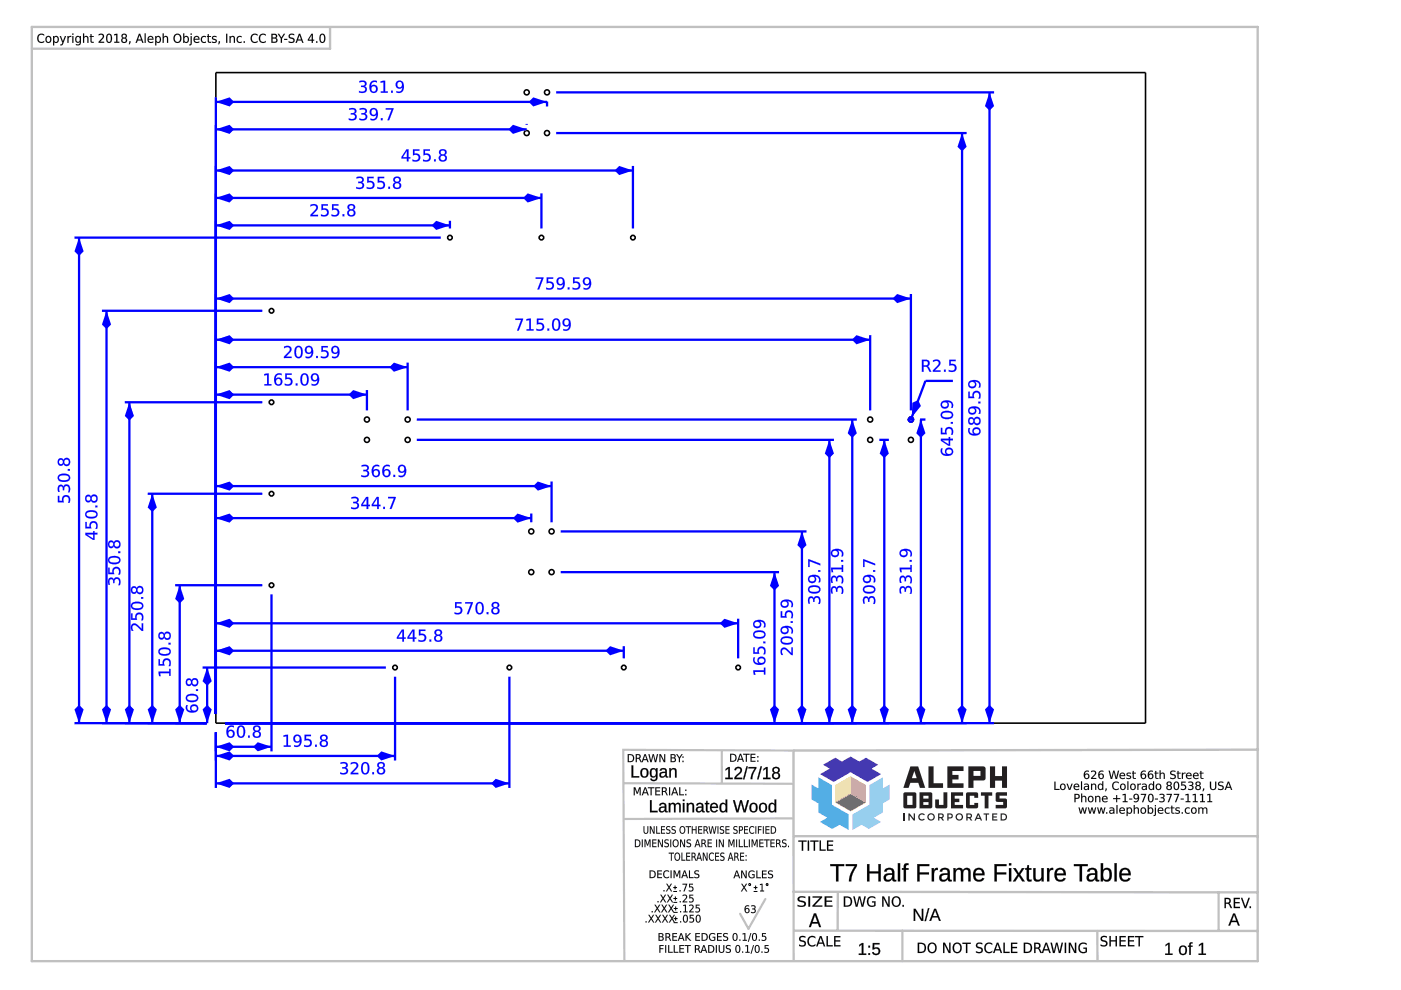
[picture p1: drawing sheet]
<svg xmlns="http://www.w3.org/2000/svg" width="297mm" height="210mm" viewBox="0 0 297 210" stroke-linecap="round" stroke-linejoin="round" font-family="sans-serif">
<g fill="none" stroke="#000" stroke-width=".34">
<path d="M45.8 15.4h197.1v137.9h-197.1z"/>
<circle cx="111.7" cy="19.6" r=".53"/>
<circle cx="116" cy="19.6" r=".53"/>
<circle cx="111.7" cy="28.2" r=".53"/>
<circle cx="116" cy="28.2" r=".53"/>
<circle cx="95.4" cy="50.4" r=".48"/>
<circle cx="114.8" cy="50.4" r=".48"/>
<circle cx="134.2" cy="50.4" r=".48"/>
<circle cx="57.6" cy="65.9" r=".48"/>
<circle cx="57.6" cy="85.3" r=".48"/>
<circle cx="77.8" cy="89" r=".53"/>
<circle cx="77.8" cy="93.3" r=".53"/>
<circle cx="86.4" cy="89" r=".53"/>
<circle cx="86.4" cy="93.3" r=".53"/>
<circle cx="184.5" cy="89" r=".53"/>
<circle cx="184.5" cy="93.3" r=".53"/>
<circle cx="193.1" cy="89" r=".53"/>
<circle cx="193.1" cy="93.3" r=".53"/>
<circle cx="57.6" cy="104.7" r=".48"/>
<circle cx="112.6" cy="112.7" r=".53"/>
<circle cx="116.9" cy="112.7" r=".53"/>
<circle cx="57.6" cy="124.1" r=".48"/>
<circle cx="112.6" cy="121.3" r=".53"/>
<circle cx="116.9" cy="121.3" r=".53"/>
<circle cx="83.8" cy="141.5" r=".48"/>
<circle cx="108" cy="141.5" r=".48"/>
<circle cx="132.3" cy="141.5" r=".48"/>
<circle cx="156.5" cy="141.5" r=".48"/>
</g>
<path d="M43 153.3h.8M43 141.5h38.8M43.9 141.5v11.8" fill="none" stroke="#00f" stroke-width=".48"/>
<g fill="#00f">
<path d="M43 150.4l.9-1 1 1-1 2.9z"/>
<path d="M43.9 141.5l1 2.9-1 1-.9-1z"/>
<path d="M40.6 150.2a.55 .55 0 0 0 1.1 0 .55 .55 0 0 0-1.1 0zM39.5 149.5h.3a.8 .8 0 0 0 0 .9 .8 .8 0 0 0 .8 .4 .85 .85 0 0 1 .2-1.4 .85 .85 0 0 1 1.3 .6 .85 .85 0 0 1-.8 1 1.25 1.25 0 0 1-1.5-.1 1.25 1.25 0 0 1-.3-1.4zM39.8 147.7l-.1 .3a1.19 1.19 0 0 0 1.6 .5 .52 .52 0 0 0 .4-.7 .52 .52 0 0 0-.7-.3h-.9zM39.5 147.5a1.76 1.76 0 0 1 2.5 .2 1 1 0 0 1-1.3 1.2 .97 .97 0 0 1-1-.3 .97 .97 0 0 1-.2-1.1zM41.6 146.1h.4v.4h-.4zM40.8 144.6a.52 .52 0 0 0 1 0 .52 .52 0 0 0-1 0zM39.6 144l.3-.1h.4l.3 .4a.76 .76 0 0 1 1.1-.5 .76 .76 0 0 1 .3 1.1 .71 .71 0 0 1-.6 .6 .71 .71 0 0 1-.8-.5 .68 .68 0 0 1-.9 .4 .68 .68 0 0 1-.3-1zM39.6 144.7a.46 .46 0 0 0 .9 0 .46 .46 0 0 0-.9 0z"/>
<path d="M40.6 150.2a.55 .55 0 0 0 1.1 0 .55 .55 0 0 0-1.1 0zM40.6 150.2a.57 .57 0 0 1 1.1 0 .57 .57 0 0 1-1.1 0zM39.5 149.5h.3a.8 .8 0 0 0 0 .9 .8 .8 0 0 0 .8 .3v.1a.77 .77 0 0 1 .1-1.4 .91 .91 0 0 1 1.3 .6 .91 .91 0 0 1-1 1.1 1.19 1.19 0 0 1-1.3-.3 1.19 1.19 0 0 1-.2-1.3zM39.5 149.5a1.16 1.16 0 0 0 .2 1.3 1.16 1.16 0 0 0 1.3 .3 .86 .86 0 0 0 1.1-.8 .86 .86 0 0 0-1-.9 .86 .86 0 0 0-.7 1.1l.3 .3a.81 .81 0 0 1-.9-.4 .81 .81 0 0 1 0-.9zM39.8 147.7l-.1 .3a1.18 1.18 0 0 0 1.6 .5 .5 .5 0 0 0 .4-.7 .5 .5 0 0 0-.7-.3h-.9zM39.8 147.7a1.74 1.74 0 0 1 1.9 .1l.1 .2a1.2 1.2 0 0 1-1.7 .5l-.4-.3zM39.5 147.5a1.77 1.77 0 0 1 2.5 .2 1.02 1.02 0 0 1-1.3 1.2 .99 .99 0 0 1-1-.3 .99 .99 0 0 1-.2-1.1zM39.6 147.5a.93 .93 0 0 0 .1 1.1 .93 .93 0 0 0 1 .3 .95 .95 0 0 0 1-.3 .95 .95 0 0 0 .2-1.1 1.9 1.9 0 0 0-2.3 0zM41.5 146.1h.5v.4h-.5zM41.6 146.1v.4h.4v-.4zM40.8 144.7a.5 .5 0 0 0 1 0 .5 .5 0 0 0-1 0zM40.8 144.6a.54 .54 0 0 1 1 0 .54 .54 0 0 1-1 0zM39.6 144a.6 .6 0 0 1 .6-.2 .6 .6 0 0 1 .4 .5 .71 .71 0 0 1 .8-.6 .71 .71 0 0 1 .6 .7 .77 .77 0 0 1-.3 1.1 .77 .77 0 0 1-1.1-.5 .62 .62 0 0 1-.6 .5 .62 .62 0 0 1-.6-.6zM39.6 144.1a.77 .77 0 0 0-.1 .9 .77 .77 0 0 0 .9 .3l.2-.4a.74 .74 0 0 0 1 .6 .74 .74 0 0 0 .4-1.1 .69 .69 0 0 0-.7-.6 .69 .69 0 0 0-.7 .6 .59 .59 0 0 0-.4-.5 .59 .59 0 0 0-.6 .2zM39.6 144.7a.45 .45 0 0 0 .9 0 .45 .45 0 0 0-.9 0zM39.6 144.7a.5 .5 0 0 1 1 0 .5 .5 0 0 1-1 0z"/>
</g>
<path d="M37.1 124.1h18.5M38.1 124.1v29.2M37.1 153.3h6.7" fill="none" stroke="#00f" stroke-width=".48"/>
<g fill="#00f">
<path d="M37.1 150.4l1-1 1 1-1 2.9z"/>
<path d="M38.1 124.1l1 2.9-1 1-1-1z"/>
<path d="M33.6 142.4h2.3v-.6h.3v1.5h-.3v-.6h-2l.2 .6h-.4zM33.6 139.8h.3v1h.6a.91 .91 0 0 1 .9-1.2 .91 .91 0 0 1 .8 1.3l-.1 .3h-.3a.7 .7 0 0 0 .1-.9 .7 .7 0 0 0-1-.2l-.1 .5 .1 .5h-1.3zM34 137.9l-.2 .3a1.19 1.19 0 0 0 1.7 .4 .52 .52 0 0 0 .4-.6 .52 .52 0 0 0-.7-.4l-.9 .1zM33.7 137.7a1.76 1.76 0 0 1 2.5 .2 1 1 0 0 1-1.3 1.1 .97 .97 0 0 1-1-.3 .97 .97 0 0 1-.2-1zM35.7 136.3h.5v.4h-.5zM35 134.8a.52 .52 0 0 0 1 0 .52 .52 0 0 0-1 0zM33.7 134.2l.3-.2h.4l.4 .5a.76 .76 0 0 1 1-.5 .76 .76 0 0 1 .4 1.1 .71 .71 0 0 1-.7 .6 .71 .71 0 0 1-.7-.6 .68 .68 0 0 1-.9 .4 .68 .68 0 0 1-.3-.9zM33.8 134.8a.46 .46 0 0 0 .9 0 .46 .46 0 0 0-.9 0z"/>
<path d="M33.6 142.4h2.3v-.6h.3v1.5h-.3v-.6h-2l.2 .7h-.4zM33.6 142.4l.1 .9h.4l-.2-.6h2v.6h.3v-1.5h-.3v.6zM33.6 139.7h.3v1.1h.6a.93 .93 0 0 1 .9-1.3 .93 .93 0 0 1 .8 1.4l-.1 .3h-.4a.69 .69 0 0 0 .2-.9 .69 .69 0 0 0-1-.2l-.1 .5 .1 .5h-1.3zM33.6 139.8v1.3h1.3a.69 .69 0 0 1-.1-1 .69 .69 0 0 1 1 0 .69 .69 0 0 1 0 1v.1h.3a.98 .98 0 0 0-.1-1.3 .98 .98 0 0 0-1.3-.1l-.2 .4 .1 .6h-.7v-1zM34 137.9l-.1 .3a1.18 1.18 0 0 0 1.6 .4 .5 .5 0 0 0 .4-.6 .5 .5 0 0 0-.7-.4l-.9 .1zM33.9 137.8a1.74 1.74 0 0 1 2 .2l.1 .2a1.2 1.2 0 0 1-1.7 .4l-.4-.3zM33.7 137.7a1.77 1.77 0 0 1 2.5 .2 1.02 1.02 0 0 1-1.3 1.1 .99 .99 0 0 1-1.1-.3 .99 .99 0 0 1-.1-1zM33.7 137.7a.93 .93 0 0 0 .1 1.1 .93 .93 0 0 0 1.1 .2 .95 .95 0 0 0 1-.3 .95 .95 0 0 0 .1-1 1.9 1.9 0 0 0-2.3 0zM35.7 136.3h.5v.4h-.5zM35.7 136.3v.4h.5v-.4zM35 134.8a.5 .5 0 0 0 1 0 .5 .5 0 0 0-1 0zM34.9 134.8a.55 .55 0 0 1 1.1 0 .55 .55 0 0 1-1.1 0zM33.7 134.2a.6 .6 0 0 1 .7-.2 .6 .6 0 0 1 .4 .5 .71 .71 0 0 1 .7-.6 .71 .71 0 0 1 .7 .6 .77 .77 0 0 1-.4 1.1 .77 .77 0 0 1-1-.5 .62 .62 0 0 1-.7 .5 .62 .62 0 0 1-.5-.6zM33.8 134.2a.77 .77 0 0 0-.2 1 .77 .77 0 0 0 1 .3l.2-.4a.74 .74 0 0 0 1 .5 .74 .74 0 0 0 .4-1.1 .69 .69 0 0 0-.7-.6 .69 .69 0 0 0-.7 .6 .59 .59 0 0 0-.4-.5 .59 .59 0 0 0-.6 .2zM33.8 134.8a.45 .45 0 0 0 .9 0 .45 .45 0 0 0-.9 0zM33.8 134.8a.5 .5 0 0 1 1 0 .5 .5 0 0 1-1 0z"/>
</g>
<path d="M31.3 104.7h24.3M32.3 104.7v48.6M31.3 153.3h12.5" fill="none" stroke="#00f" stroke-width=".48"/>
<g fill="#00f">
<path d="M31.3 150.4l1-1 1 1-1 2.9z"/>
<path d="M32.3 104.7l1 2.9-1 1-1-1z"/>
<path d="M28 132.4a1.08 1.08 0 0 1 1.6 .5l.5 .5v-1.2h.2v1.6h-.2l-.6-.6a1.1 1.1 0 0 0-1.3-.5l-.1 .5 .2 .6h-.4l-.1-.8zM27.8 130.1h.3v1h.6a.91 .91 0 0 1 .9-1.2 .91 .91 0 0 1 .8 1.3l-.1 .3h-.4a.7 .7 0 0 0 .2-.9 .7 .7 0 0 0-1-.2l-.1 .5 .1 .5h-1.3zM28.1 128.2l-.1 .3a1.19 1.19 0 0 0 1.7 .4 .52 .52 0 0 0 .4-.6 .52 .52 0 0 0-.7-.4l-.9 .1zM27.9 128a1.76 1.76 0 0 1 2.5 .2 1 1 0 0 1-1.3 1.1 .97 .97 0 0 1-1.1-.3 .97 .97 0 0 1-.1-1zM29.9 126.6h.4v.4h-.4zM29.1 125.1a.55 .55 0 0 0 1.1 0 .55 .55 0 0 0-1.1 0zM27.9 124.5l.3-.2h.4l.4 .5a.76 .76 0 0 1 1-.5 .76 .76 0 0 1 .4 1.1 .71 .71 0 0 1-.7 .6 .71 .71 0 0 1-.7-.6 .68 .68 0 0 1-.9 .4 .68 .68 0 0 1-.3-.9zM28 125.1a.46 .46 0 0 0 .9 0 .46 .46 0 0 0-.9 0z"/>
<path d="M27.9 132.4a1.17 1.17 0 0 1 1.7 .5l.5 .5-.1-1.3h.4l-.1 1.7a1.85 1.85 0 0 1-1.2-1 .58 .58 0 0 0-.9-.1 .58 .58 0 0 0 0 .9l.1 .2h-.4a1.41 1.41 0 0 1 0-1.4zM28 132.4l-.2 .4v.6l.1 .4h.4a.66 .66 0 0 1-.3-.8 .66 .66 0 0 1 .8-.4l1.3 1.2h.2v-1.6h-.2v1.2l-1.3-1.2h-.5zM27.8 130.1h.3v1h.6a.93 .93 0 0 1 .9-1.3 .93 .93 0 0 1 .8 1.4l-.1 .3h-.4a.69 .69 0 0 0 .2-.9 .69 .69 0 0 0-1-.2l-.1 .5 .1 .5h-1.3zM27.8 130.1v1.3h1.3a.69 .69 0 0 1-.1-1 .69 .69 0 0 1 1 0 .69 .69 0 0 1 0 1l-.1 .1h.4a.98 .98 0 0 0-.1-1.3 .98 .98 0 0 0-1.3-.1l-.2 .4v.6h-.6v-1zM28.2 128.2l-.2 .3a1.18 1.18 0 0 0 1.7 .4 .5 .5 0 0 0 .4-.6 .5 .5 0 0 0-.7-.4l-.9 .1zM28.1 128.1a1.74 1.74 0 0 1 2 .2v.2a1.2 1.2 0 0 1-1.6 .4l-.5-.3zM27.9 128a1.77 1.77 0 0 1 2.5 .2 1.02 1.02 0 0 1-1.3 1.1 .99 .99 0 0 1-1.1-.2 .99 .99 0 0 1-.1-1.1zM27.9 128a.93 .93 0 0 0 .1 1.1 .93 .93 0 0 0 1.1 .2 .95 .95 0 0 0 1-.3 .95 .95 0 0 0 .1-1 1.9 1.9 0 0 0-2.3 0zM29.9 126.6h.5v.4h-.5zM29.9 126.6v.4h.4v-.4zM29.2 125.1a.5 .5 0 0 0 1 0 .5 .5 0 0 0-1 0zM29.1 125.1a.55 .55 0 0 1 1.1 0 .55 .55 0 0 1-1.1 0zM27.9 124.5a.6 .6 0 0 1 .6-.2 .6 .6 0 0 1 .5 .5 .71 .71 0 0 1 .7-.6 .71 .71 0 0 1 .7 .6 .77 .77 0 0 1-.4 1.1 .77 .77 0 0 1-1-.5 .62 .62 0 0 1-.7 .5 .62 .62 0 0 1-.5-.6zM27.9 124.5a.77 .77 0 0 0-.1 1 .77 .77 0 0 0 1 .3l.2-.4a.74 .74 0 0 0 1 .5 .74 .74 0 0 0 .4-1.1 .69 .69 0 0 0-.7-.6 .69 .69 0 0 0-.7 .6 .59 .59 0 0 0-.4-.5 .59 .59 0 0 0-.7 .2zM28 125.1a.45 .45 0 0 0 .9 0 .45 .45 0 0 0-.9 0zM28 125.1a.48 .48 0 0 1 .9 0 .48 .48 0 0 1-.9 0z"/>
</g>
<path d="M26.5 85.3h29.1M27.4 85.3v68M26.5 153.3h17.3" fill="none" stroke="#00f" stroke-width=".48"/>
<g fill="#00f">
<path d="M26.5 150.4l.9-1 1 1-1 2.9z"/>
<path d="M27.4 85.3l1 2.9-1 1-.9-1z"/>
<path d="M23.1 122.7l.3-.2h.4l.3 .4a.75 .75 0 0 1 1-.5 .75 .75 0 0 1 .4 1l-.1 .7h-.3a.75 .75 0 0 0 .2-.9 .75 .75 0 0 0-.7-.4l-.3 .2v.6h-.3v-.3a.42 .42 0 0 0-.4-.5 .42 .42 0 0 0-.4 .5l.1 .7h-.3l-.1-.7zM22.9 120.4h.3v1h.7a.91 .91 0 0 1 .9-1.2 .91 .91 0 0 1 .7 1.3l-.1 .3h-.3a.7 .7 0 0 0 .1-.9 .7 .7 0 0 0-.9-.2l-.2 .5 .1 .5h-1.3zM23.3 118.5l-.1 .3a1.19 1.19 0 0 0 1.6 .4 .52 .52 0 0 0 .5-.6 .52 .52 0 0 0-.8-.4l-.9 .1zM23.1 118.3a1.76 1.76 0 0 1 2.4 .2 1 1 0 0 1-1.3 1.1 .97 .97 0 0 1-1-.3 .97 .97 0 0 1-.1-1zM25.1 116.9h.4v.4h-.4zM24.3 115.4a.52 .52 0 0 0 1 0 .52 .52 0 0 0-1 0zM23.1 114.8l.3-.2h.4l.3 .5a.76 .76 0 0 1 1.1-.5 .76 .76 0 0 1 .3 1.1 .71 .71 0 0 1-.6 .6 .71 .71 0 0 1-.8-.6 .68 .68 0 0 1-.9 .4 .68 .68 0 0 1-.3-.9zM23.1 115.4a.46 .46 0 0 0 .9 0 .46 .46 0 0 0-.9 0z"/>
<path d="M23.1 122.7a.58 .58 0 0 1 .6-.3 .58 .58 0 0 1 .4 .5 .69 .69 0 0 1 .7-.6 .69 .69 0 0 1 .7 .5l.1 .6-.2 .7h-.3a.74 .74 0 0 0 .1-.8 .74 .74 0 0 0-.6-.5l-.3 .2v.6h-.3v-.3a.4 .4 0 0 0-.4-.5 .4 .4 0 0 0-.4 .5l.1 .7h-.3l-.1-.7zM23.1 122.7l-.2 .9 .1 .4h.3a.87 .87 0 0 1 .3-1.2 .61 .61 0 0 1 .4 .8h.3a.58 .58 0 0 1 .4-.9 .58 .58 0 0 1 .6 .9l-.2 .5h.3a1.1 1.1 0 0 0-.6-1.7l-.4 .1-.3 .5a.57 .57 0 0 0-.4-.5 .57 .57 0 0 0-.6 .2zM22.9 120.4h.4l-.1 1h.7a.93 .93 0 0 1 .9-1.3 .93 .93 0 0 1 .7 1.4l-.1 .3h-.3a.69 .69 0 0 0 .1-.9 .69 .69 0 0 0-.9-.2l-.2 .5 .2 .5h-1.4zM22.9 120.4v1.3h1.3a.69 .69 0 0 1 0-1 .69 .69 0 0 1 1 0 .69 .69 0 0 1 0 1l-.1 .1h.3a.98 .98 0 0 0-.1-1.3 .98 .98 0 0 0-1.2-.1l-.2 .4v.6h-.7v-1zM23.3 118.5l-.1 .3a1.18 1.18 0 0 0 1.6 .4 .5 .5 0 0 0 .4-.6 .5 .5 0 0 0-.7-.3h-.9zM23.3 118.4a1.74 1.74 0 0 1 2 .2v.2a1.2 1.2 0 0 1-1.7 .4l-.4-.3zM23 118.3a1.77 1.77 0 0 1 2.5 .2 1.02 1.02 0 0 1-1.3 1.2 .99 .99 0 0 1-1-.3 .99 .99 0 0 1-.2-1.1zM23.1 118.3a.93 .93 0 0 0 .1 1.1 .93 .93 0 0 0 1 .2 .95 .95 0 0 0 1-.3 .95 .95 0 0 0 .2-1 1.9 1.9 0 0 0-2.3 0zM25 116.9h.5v.4h-.5zM25.1 116.9v.4h.4v-.4zM24.3 115.4a.5 .5 0 0 0 1 0 .5 .5 0 0 0-1 0zM24.3 115.4a.54 .54 0 0 1 1 0 .54 .54 0 0 1-1 0zM23.1 114.8a.6 .6 0 0 1 .6-.2 .6 .6 0 0 1 .4 .5 .71 .71 0 0 1 .8-.6 .71 .71 0 0 1 .6 .6 .77 .77 0 0 1-.3 1.1 .77 .77 0 0 1-1.1-.4v-.1a.62 .62 0 0 1-.6 .5 .62 .62 0 0 1-.6-.6zM23.1 114.8a.77 .77 0 0 0-.1 1 .77 .77 0 0 0 .9 .3l.2-.4a.74 .74 0 0 0 1 .5 .74 .74 0 0 0 .4-1.1 .69 .69 0 0 0-.7-.6 .69 .69 0 0 0-.7 .6 .59 .59 0 0 0-.4-.5 .59 .59 0 0 0-.6 .2zM23.1 115.4a.45 .45 0 0 0 .9 0 .45 .45 0 0 0-.9 0zM23.1 115.4a.5 .5 0 0 1 1 0 .5 .5 0 0 1-1 0z"/>
</g>
<path d="M21.6 65.9h34M22.6 65.9v87.4M21.6 153.3h22.2" fill="none" stroke="#00f" stroke-width=".48"/>
<g fill="#00f">
<path d="M21.6 150.4l1-1 1 1-1 2.9z"/>
<path d="M22.6 65.9l1 2.9-1 1-1-1z"/>
<path d="M18.4 113.3l1.4 .9v-.9zM18.1 113h1.7v-.4h.2v.4h.6v.3h-.6v1.2h-.3l-1.6-1.1zM18.1 110.7h.3v1h.6a.91 .91 0 0 1 .9-1.2 .91 .91 0 0 1 .8 1.3l-.1 .3h-.4a.7 .7 0 0 0 .2-.9 .7 .7 0 0 0-1-.2l-.1 .5 .1 .5h-1.3zM18.4 108.8l-.1 .3a1.19 1.19 0 0 0 1.7 .4 .52 .52 0 0 0 .4-.6 .52 .52 0 0 0-.7-.4l-.9 .1zM18.2 108.6a1.76 1.76 0 0 1 2.5 .2 1 1 0 0 1-1.3 1.1 .97 .97 0 0 1-1.1-.2 .97 .97 0 0 1-.1-1.1zM20.2 107.2h.4v.4h-.4zM19.4 105.7a.55 .55 0 0 0 1.1 0 .55 .55 0 0 0-1.1 0zM18.2 105.1l.3-.2h.4l.4 .5a.76 .76 0 0 1 1-.5 .76 .76 0 0 1 .4 1.1 .71 .71 0 0 1-.7 .6 .71 .71 0 0 1-.7-.5 .68 .68 0 0 1-.9 .3 .68 .68 0 0 1-.3-.9zM18.3 105.7a.46 .46 0 0 0 .9 0 .46 .46 0 0 0-.9 0z"/>
<path d="M18.4 113.3l1.4 .9v-.9zM18.3 113.3h1.5v.9zM18.1 113h1.7l-.1-.4h.4l-.1 .4h.7v.3h-.7l.1 1.2h-.4l-1.6-1.1zM18.1 113v.4l1.6 1.1h.3v-1.2h.6v-.3h-.6v-.4h-.2v.4zM18.1 110.7h.3v1h.6a.93 .93 0 0 1 .9-1.3 .93 .93 0 0 1 .8 1.4l-.1 .4-.4-.1a.69 .69 0 0 0 .2-.9 .69 .69 0 0 0-1-.2l-.1 .5 .1 .5h-1.3zM18.1 110.7v1.3h1.3a.69 .69 0 0 1-.1-1 .69 .69 0 0 1 1 0 .69 .69 0 0 1 0 1l-.1 .1h.4a.98 .98 0 0 0-.1-1.3 .98 .98 0 0 0-1.3-.1l-.2 .4v.6h-.6v-1zM18.5 108.8l-.2 .3a1.18 1.18 0 0 0 1.7 .4 .5 .5 0 0 0 .4-.6 .5 .5 0 0 0-.7-.3h-.9zM18.4 108.7a1.74 1.74 0 0 1 2 .2v.2a1.2 1.2 0 0 1-1.6 .4l-.5-.3zM18.2 108.6a1.77 1.77 0 0 1 2.5 .2 1.02 1.02 0 0 1-1.3 1.2 .99 .99 0 0 1-1.1-.3 .99 .99 0 0 1-.1-1.1zM18.2 108.6a.93 .93 0 0 0 .1 1.1 .93 .93 0 0 0 1.1 .2 .95 .95 0 0 0 1-.3 .95 .95 0 0 0 .1-1 1.9 1.9 0 0 0-2.3 0zM20.2 107.2h.5v.4h-.5zM20.2 107.2v.4h.4v-.4zM19.5 105.7a.5 .5 0 0 0 1 0 .5 .5 0 0 0-1 0zM19.4 105.7a.55 .55 0 0 1 1.1 0 .55 .55 0 0 1-1.1 0zM18.2 105.1a.6 .6 0 0 1 .6-.2 .6 .6 0 0 1 .5 .5 .71 .71 0 0 1 .7-.6 .71 .71 0 0 1 .7 .6 .77 .77 0 0 1-.4 1.1 .77 .77 0 0 1-1-.4 .62 .62 0 0 1-.7 .4 .62 .62 0 0 1-.5-.6zM18.2 105.1a.77 .77 0 0 0-.1 1 .77 .77 0 0 0 1 .3l.2-.4a.74 .74 0 0 0 1 .5 .74 .74 0 0 0 .4-1 .69 .69 0 0 0-.7-.6 .69 .69 0 0 0-.7 .5 .59 .59 0 0 0-.4-.5 .59 .59 0 0 0-.7 .2zM18.3 105.7a.45 .45 0 0 0 .9 0 .45 .45 0 0 0-.9 0zM18.3 105.7a.48 .48 0 0 1 .9 0 .48 .48 0 0 1-.9 0z"/>
</g>
<path d="M15.8 50.4h77.7M16.8 50.4v102.9M15.8 153.3h28" fill="none" stroke="#00f" stroke-width=".48"/>
<g fill="#00f">
<path d="M15.8 150.4l1-1 .9 1-.9 2.9z"/>
<path d="M16.8 50.4l.9 2.9-.9 1-1-1z"/>
<path d="M12.3 105.2h.3v1h.6a.91 .91 0 0 1 .9-1.3 .91 .91 0 0 1 .7 1.4v.3h-.4a.7 .7 0 0 0 .1-1 .7 .7 0 0 0-.9-.1l-.2 .4 .2 .6h-1.3zM12.4 103l.3-.2h.4l.4 .4a.75 .75 0 0 1 .9-.5 .75 .75 0 0 1 .5 1l-.2 .7h-.3a.75 .75 0 0 0 .2-.8 .75 .75 0 0 0-.7-.5l-.2 .2-.1 .6h-.3v-.3a.42 .42 0 0 0-.4-.5 .42 .42 0 0 0-.4 .5l.1 .7h-.3l-.1-.7zM12.6 101l-.1 .3a1.19 1.19 0 0 0 1.6 .5 .52 .52 0 0 0 .5-.7 .52 .52 0 0 0-.7-.3h-.9zM12.4 100.8a1.76 1.76 0 0 1 2.4 .2 1 1 0 0 1-1.2 1.2 .97 .97 0 0 1-1.1-.3 .97 .97 0 0 1-.1-1.1zM14.4 99.4h.4v.4h-.4zM13.6 98a.52 .52 0 0 0 1 0 .52 .52 0 0 0-1 0zM12.4 97.4l.3-.2h.4l.4 .4a.76 .76 0 0 1 1-.5 .76 .76 0 0 1 .4 1.1 .71 .71 0 0 1-.7 .6 .71 .71 0 0 1-.7-.5 .68 .68 0 0 1-1 .4 .68 .68 0 0 1-.2-1zM12.4 98a.5 .5 0 0 0 1 0 .5 .5 0 0 0-1 0z"/>
<path d="M12.3 105.1h.3v1.1h.6a.93 .93 0 0 1 .9-1.3 .93 .93 0 0 1 .8 1.4l-.1 .3h-.4a.69 .69 0 0 0 .1-.9 .69 .69 0 0 0-.9-.2l-.2 .4 .2 .6h-1.3zM12.3 105.2v1.3h1.3a.69 .69 0 0 1-.1-1 .69 .69 0 0 1 1 0 .69 .69 0 0 1 0 1l-.1 .1h.3a.98 .98 0 0 0 0-1.3 .98 .98 0 0 0-1.3-.1l-.2 .4v.6h-.6v-1zM12.4 103a.58 .58 0 0 1 .6-.3 .58 .58 0 0 1 .5 .5 .69 .69 0 0 1 .6-.5 .69 .69 0 0 1 .7 .5l.1 .5-.1 .7h-.4a.74 .74 0 0 0 .2-.8 .74 .74 0 0 0-.7-.5l-.2 .2-.1 .7h-.3v-.4a.4 .4 0 0 0-.4-.5 .4 .4 0 0 0-.4 .5l.2 .7h-.4l-.1-.7zM12.4 103l-.1 .9v.4h.3a.87 .87 0 0 1 .3-1.2 .61 .61 0 0 1 .4 .8h.3a.58 .58 0 0 1 .5-.9 .58 .58 0 0 1 .5 .9l-.2 .5h.3a1.1 1.1 0 0 0-.6-1.7l-.4 .2-.2 .4a.57 .57 0 0 0-.5-.5 .57 .57 0 0 0-.6 .2zM12.6 101l-.1 .3a1.18 1.18 0 0 0 1.6 .5 .5 .5 0 0 0 .5-.7 .5 .5 0 0 0-.7-.3h-.9zM12.6 101a1.74 1.74 0 0 1 2 .1v.2a1.2 1.2 0 0 1-1.6 .5l-.5-.3zM12.4 100.8a1.77 1.77 0 0 1 2.5 .2 1.02 1.02 0 0 1-1.3 1.2 .99 .99 0 0 1-1.1-.3 .99 .99 0 0 1-.1-1.1zM12.4 100.8a.93 .93 0 0 0 .1 1.1 .93 .93 0 0 0 1.1 .3 .95 .95 0 0 0 1-.3 .95 .95 0 0 0 .1-1.1 1.9 1.9 0 0 0-2.3 0zM14.4 99.4h.4v.4h-.4zM14.4 99.4v.4h.4v-.4zM13.6 98a.5 .5 0 0 0 1 0 .5 .5 0 0 0-1 0zM13.6 97.9a.55 .55 0 0 1 1.1 0 .55 .55 0 0 1-1.1 0zM12.4 97.3a.6 .6 0 0 1 .6-.2 .6 .6 0 0 1 .5 .5 .71 .71 0 0 1 .7-.6 .71 .71 0 0 1 .7 .7 .77 .77 0 0 1-.4 1.1 .77 .77 0 0 1-1-.5 .62 .62 0 0 1-.7 .5 .62 .62 0 0 1-.6-.6zM12.4 97.4a.77 .77 0 0 0-.1 .9 .77 .77 0 0 0 1 .3l.2-.4a.74 .74 0 0 0 1 .6 .74 .74 0 0 0 .3-1.1 .69 .69 0 0 0-.6-.6 .69 .69 0 0 0-.7 .6 .59 .59 0 0 0-.4-.5 .59 .59 0 0 0-.7 .2zM12.5 98a.44 .44 0 0 0 .8 0 .44 .44 0 0 0-.8 0zM12.5 98a.48 .48 0 0 1 .9 0 .48 .48 0 0 1-.9 0z"/>
</g>
<path d="M57.6 126v33.3M45.8 155.3v4M45.8 158.3h11.8" fill="none" stroke="#00f" stroke-width=".48"/>
<g fill="#00f">
<path d="M45.8 158.3l2.9-.9 .9 .9-.9 1z"/>
<path d="M53.7 158.3l1-.9 2.9 .9-2.9 1z"/>
<path d="M48.4 155.5a.55 .55 0 0 0 1.1 0 .55 .55 0 0 0-1.1 0zM48.3 154.2l.8-.4 .5 .1v.3a.8 .8 0 0 0-.9 0 .8 .8 0 0 0-.4 .8 .85 .85 0 0 1 1.4 .3 .85 .85 0 0 1-.6 1.2 .85 .85 0 0 1-1-.8l-.1-.9zM50.8 154.2a1.73 1.73 0 0 0 .1 1.9l.2 .1a1.19 1.19 0 0 0 .5-1.7l-.3-.4zM50.6 154a.95 .95 0 0 1 1.1 .1 .95 .95 0 0 1 .3 1 .92 .92 0 0 1-.4 1.2 .92 .92 0 0 1-1.2-.2 2.05 2.05 0 0 1 .2-2.1zM52.6 156h.4v.4h-.4zM53.9 155.7a.55 .55 0 0 0 1.1 0 .55 .55 0 0 0-1.1 0zM53.9 154a.78 .78 0 0 1 1-.1 .78 .78 0 0 1 .2 .9l-.3 .2a.76 .76 0 0 1 .5 1.1 .76 .76 0 0 1-1.1 .3 .71 .71 0 0 1-.6-.6 .71 .71 0 0 1 .5-.8l-.4-.3v-.4zM54 154.5a.46 .46 0 0 0 .9 0 .46 .46 0 0 0-.9 0z"/>
<path d="M48.4 155.5a.55 .55 0 0 0 1.1 0 .55 .55 0 0 0-1.1 0zM48.3 155.5a.6 .6 0 0 1 1.2 0 .6 .6 0 0 1-1.2 0zM48.3 154.2a1.15 1.15 0 0 1 1.3-.3v.4a.8 .8 0 0 0-.9-.1 .8 .8 0 0 0-.3 .8h-.1a.77 .77 0 0 1 1.2-.1 .91 .91 0 0 1-.3 1.5 .91 .91 0 0 1-1.2-1l.1-.8zM48.3 154.2a1.6 1.6 0 0 0 .3 2.2 .84 .84 0 0 0 1.1-.4 .84 .84 0 0 0-.3-1.1 .84 .84 0 0 0-1.1 .2 .81 .81 0 0 1 .4-.9 .81 .81 0 0 1 .9 0v-.3l-.5-.1zM50.8 154.2a1.73 1.73 0 0 0 .1 1.9l.2 .1a1.17 1.17 0 0 0 .5-1.6l-.3-.5zM50.8 154.2l.3-.1a1.2 1.2 0 0 1 .5 1.6 .54 .54 0 0 1-.7 .5 .54 .54 0 0 1-.3-.7v-1zM50.6 153.9a.96 .96 0 0 1 1.1 .1 .96 .96 0 0 1 .3 1.1 .94 .94 0 0 1-.4 1.2 .94 .94 0 0 1-1.2-.2 2.06 2.06 0 0 1 .2-2.2zM50.6 154a1.74 1.74 0 0 0 .2 2.4 .99 .99 0 0 0 1.2-1.3 .95 .95 0 0 0-.3-1 .95 .95 0 0 0-1.1-.1zM52.6 155.9h.4v.5h-.4zM52.6 156v.4h.4v-.4zM53.9 155.7a.5 .5 0 0 0 1 0 .5 .5 0 0 0-1 0zM53.9 155.7a.55 .55 0 0 1 1.1 0 .55 .55 0 0 1-1.1 0zM53.8 154a.8 .8 0 0 1 1.1-.1 .8 .8 0 0 1 .3 .9l-.4 .2a.71 .71 0 0 1 .6 .8 .71 .71 0 0 1-.7 .6 .77 .77 0 0 1-1.1-.3 .77 .77 0 0 1 .5-1.1 .6 .6 0 0 1-.5-.4 .6 .6 0 0 1 .2-.6zM53.9 154a.59 .59 0 0 0-.2 .6 .59 .59 0 0 0 .5 .4 .74 .74 0 0 0-.6 1 .74 .74 0 0 0 1.1 .4 .69 .69 0 0 0 .6-.7 .69 .69 0 0 0-.6-.7 .66 .66 0 0 0 .5-.9 .66 .66 0 0 0-1-.3zM54 154.5a.45 .45 0 0 0 .9 0 .45 .45 0 0 0-.9 0zM54 154.5a.48 .48 0 0 1 .9 0 .48 .48 0 0 1-.9 0z"/>
</g>
<path d="M45.8 155.3v5.9M83.8 143.5v17.7M45.8 160.3h38" fill="none" stroke="#00f" stroke-width=".48"/>
<g fill="#00f">
<path d="M45.8 160.3l2.9-1 .9 1-.9 .9z"/>
<path d="M79.9 160.3l.9-1 3 1-3 .9z"/>
<path d="M60.1 155.9l1-.1v2.2h.5v.3h-1.4v-.3h.5v-1.9l-.6 .1zM62.4 156a.97 .97 0 0 1 1.2-.1 .97 .97 0 0 1 .3 1.2 1.12 1.12 0 0 1-.4 1.1 1.12 1.12 0 0 1-1.2 .1v-.3a.8 .8 0 0 0 .9 0 .8 .8 0 0 0 .4-.8 .84 .84 0 0 1-1.2 0 .84 .84 0 0 1 0-1.2zM62.5 156.7a.55 .55 0 0 0 1.1 0 .55 .55 0 0 0-1.1 0zM64.6 155.8h1.3v.3h-1v.6a.91 .91 0 0 1 1.2 .9 .91 .91 0 0 1-1.3 .8l-.3-.1v-.4a.7 .7 0 0 0 .9 .2 .7 .7 0 0 0 .2-1l-.5-.2-.5 .2zM66.8 157.9h.4v.4h-.4zM68.1 157.6a.55 .55 0 0 0 1.1 0 .55 .55 0 0 0-1.1 0zM68.1 155.9a.78 .78 0 0 1 1-.1 .78 .78 0 0 1 .3 1l-.4 .2a.76 .76 0 0 1 .5 1 .76 .76 0 0 1-1.1 .4 .71 .71 0 0 1-.6-.7 .71 .71 0 0 1 .5-.7l-.4-.4v-.4zM68.2 156.4a.46 .46 0 0 0 .9 0 .46 .46 0 0 0-.9 0z"/>
<path d="M60.1 155.9l1-.1v2.2h.5v.4h-1.5v-.4h.6v-1.9l-.6 .1zM60.1 155.9v.3l.6-.1v2l-.5-.1v.3h1.4v-.3l-.5 .1v-2.3zM62.4 156a.98 .98 0 0 1 1.2-.1 .98 .98 0 0 1 .4 1.2 1.12 1.12 0 0 1-.5 1.1 1.12 1.12 0 0 1-1.2 .1v-.4a.8 .8 0 0 0 .9 .1 .8 .8 0 0 0 .4-.8 .86 .86 0 0 1-1.2 0 .86 .86 0 0 1 0-1.2zM62.4 156a.82 .82 0 0 0 0 1.2 .82 .82 0 0 0 1.2-.1 .81 .81 0 0 1-.3 .9 .81 .81 0 0 1-1 0l.1 .3a1.16 1.16 0 0 0 1.2-.2 1.16 1.16 0 0 0 .3-1.3 .89 .89 0 0 0-.5-.9 .89 .89 0 0 0-1 .1zM62.5 156.7a.53 .53 0 0 0 1 0 .53 .53 0 0 0-1 0zM62.5 156.7a.57 .57 0 0 1 1.1 0 .57 .57 0 0 1-1.1 0zM64.6 155.8h1.3v.3h-1v.6a.93 .93 0 0 1 1.3 .9 .93 .93 0 0 1-1.4 .8l-.3-.1v-.4a.69 .69 0 0 0 .9 .1 .69 .69 0 0 0 .2-.9l-.5-.1-.5 .1zM64.6 155.8v1.3a.69 .69 0 0 1 1-.1 .69 .69 0 0 1 0 1 .69 .69 0 0 1-1 0l-.1-.1v.4a.98 .98 0 0 0 1.3-.1 .98 .98 0 0 0 .1-1.3l-.4-.2h-.6v-.6h1v-.3zM66.8 157.9h.4v.5h-.4zM66.8 157.9v.4h.4v-.4zM68.2 157.6a.5 .5 0 0 0 1 0 .5 .5 0 0 0-1 0zM68.1 157.6a.55 .55 0 0 1 1.1 0 .55 .55 0 0 1-1.1 0zM68.1 155.9a.8 .8 0 0 1 1-.1 .8 .8 0 0 1 .3 1l-.4 .2a.71 .71 0 0 1 .6 .7 .71 .71 0 0 1-.7 .7 .77 .77 0 0 1-1.1-.4 .77 .77 0 0 1 .5-1 .6 .6 0 0 1-.5-.5 .6 .6 0 0 1 .3-.6zM68.1 155.9a.59 .59 0 0 0-.2 .7 .59 .59 0 0 0 .5 .4 .74 .74 0 0 0-.5 1 .74 .74 0 0 0 1 .3 .69 .69 0 0 0 .6-.6 .69 .69 0 0 0-.6-.7 .66 .66 0 0 0 .5-.9 .66 .66 0 0 0-1-.3zM68.2 156.4a.45 .45 0 0 0 .9 0 .45 .45 0 0 0-.9 0zM68.2 156.5a.48 .48 0 0 1 .9 0 .48 .48 0 0 1-.9 0z"/>
</g>
<path d="M45.8 155.3v11.8M108 143.5v23.6M45.8 166.1h62.2" fill="none" stroke="#00f" stroke-width=".48"/>
<g fill="#00f">
<path d="M45.8 166.1l2.9-1 .9 1-.9 1z"/>
<path d="M104.1 166.1l1-1 2.9 1-2.9 1z"/>
<path d="M72.2 161.7a1.04 1.04 0 0 1 1.5 .5l-.1 .4-.3 .2a.75 .75 0 0 1 .5 .9 .75 .75 0 0 1-1 .5l-.7-.1v-.4a.75 .75 0 0 0 .8 .2 .75 .75 0 0 0 .5-.7l-.2-.2-.6-.1v-.2h.3a.42 .42 0 0 0 .5-.5 .42 .42 0 0 0-.5-.3l-.7 .1zM74.4 161.7a.89 .89 0 0 1 1.1-.1 .89 .89 0 0 1 .3 1.1l-1 1.2h1.2v.3h-1.7v-.3l.6-.6a1.1 1.1 0 0 0 .6-1.3l-.6-.1-.5 .2zM77.1 162a1.73 1.73 0 0 0 .2 1.9h.1a1.19 1.19 0 0 0 .5-1.6l-.3-.4zM77 161.7a.95 .95 0 0 1 1.1 .1 .95 .95 0 0 1 .2 1.1 .92 .92 0 0 1-.3 1.1 .92 .92 0 0 1-1.2-.1 2.05 2.05 0 0 1 .2-2.2zM78.9 163.7h.4v.5h-.4zM80.3 163.5a.52 .52 0 0 0 1 0 .52 .52 0 0 0-1 0zM80.2 161.7a.78 .78 0 0 1 1-.1 .78 .78 0 0 1 .3 1l-.4 .2a.76 .76 0 0 1 .5 1 .76 .76 0 0 1-1.1 .4 .71 .71 0 0 1-.6-.7 .71 .71 0 0 1 .5-.7l-.4-.4v-.4zM80.3 162.2a.46 .46 0 0 0 .9 0 .46 .46 0 0 0-.9 0z"/>
<path d="M72.2 161.7a1.05 1.05 0 0 1 1.6 .5l-.2 .4-.3 .2a.69 .69 0 0 1 .5 .6 .69 .69 0 0 1-.5 .7l-.5 .1-.7-.1v-.4a.74 .74 0 0 0 .8 .2 .74 .74 0 0 0 .5-.7l-.2-.2h-.7v-.4h.4a.4 .4 0 0 0 .5-.4 .4 .4 0 0 0-.5-.3l-.7 .1zM72.2 161.7v.3a.87 .87 0 0 1 1.2 .3 .61 .61 0 0 1-.8 .4v.2a.58 .58 0 0 1 .9 .5 .58 .58 0 0 1-.9 .5l-.5-.2v.4a1.1 1.1 0 0 0 1.7-.7l-.2-.4-.4-.2a.65 .65 0 0 0 .5-.9 .65 .65 0 0 0-1-.3zM74.3 161.7a.91 .91 0 0 1 1.2-.1 .91 .91 0 0 1 .3 1.2l-1 1.1 1.2-.1v.4h-1.7a1.85 1.85 0 0 1 1-1.3 .58 .58 0 0 0 .2-.9 .58 .58 0 0 0-.9 0l-.3 .1zM74.4 161.7v.4a.66 .66 0 0 1 .8-.2 .66 .66 0 0 1 .4 .7l-1.3 1.3v.3h1.7v-.3h-1.3l1-1a.82 .82 0 0 0 0-1.1 .82 .82 0 0 0-1.1-.1zM77.2 162a1.73 1.73 0 0 0 .1 1.9h.1a1.17 1.17 0 0 0 .5-1.6l-.3-.4zM77.1 161.9l.3-.1a1.2 1.2 0 0 1 .5 1.7 .54 .54 0 0 1-.6 .4 .54 .54 0 0 1-.4-.7v-.9zM76.9 161.7a.96 .96 0 0 1 1.2 .1 .96 .96 0 0 1 .2 1.1 .94 .94 0 0 1-.3 1.1 .94 .94 0 0 1-1.2-.1 2.06 2.06 0 0 1 .1-2.2zM77 161.7a1.74 1.74 0 0 0 .2 2.5 .99 .99 0 0 0 1.1-1.3 .95 .95 0 0 0-.3-1 .95 .95 0 0 0-1-.2zM78.9 163.7h.4v.5h-.4zM78.9 163.7v.5h.4v-.5zM80.3 163.5a.5 .5 0 0 0 1 0 .5 .5 0 0 0-1 0zM80.3 163.5a.54 .54 0 0 1 1 0 .54 .54 0 0 1-1 0zM80.2 161.7a.8 .8 0 0 1 1-.1 .8 .8 0 0 1 .3 1l-.4 .2a.71 .71 0 0 1 .6 .7 .71 .71 0 0 1-.6 .7 .77 .77 0 0 1-1.1-.4 .77 .77 0 0 1 .4-1 .6 .6 0 0 1-.4-.4 .6 .6 0 0 1 .2-.7zM80.2 161.8a.59 .59 0 0 0-.2 .6 .59 .59 0 0 0 .5 .4 .74 .74 0 0 0-.5 1 .74 .74 0 0 0 1 .4 .69 .69 0 0 0 .6-.7 .69 .69 0 0 0-.5-.7 .66 .66 0 0 0 .4-.9 .66 .66 0 0 0-.9-.3zM80.3 162.2a.45 .45 0 0 0 .9 0 .45 .45 0 0 0-.9 0zM80.3 162.3a.5 .5 0 0 1 1 0 .5 .5 0 0 1-1 0z"/>
</g>
<path d="M45.8 137v14.4M45.8 138h86.5M132.3 137v2.6" fill="none" stroke="#00f" stroke-width=".48"/>
<g fill="#00f">
<path d="M45.8 138l2.9-1 .9 1-.9 .9z"/>
<path d="M128.4 138l.9-1 3 1-3 .9z"/>
<path d="M85.3 133.8l-.9 1.3h.9zM85.2 133.5h.4v1.6h.4v.3h-.4v.6h-.3v-.6h-1.1v-.3zM87.5 133.8l-.8 1.3h.8zM87.4 133.5h.5v1.6h.3v.3h-.3v.6h-.4v-.6h-1.1v-.3zM88.8 133.5h1.4v.3h-1.1v.6a.91 .91 0 0 1 1.3 .9 .91 .91 0 0 1-1.3 .8l-.4-.1v-.4a.7 .7 0 0 0 1 .2 .7 .7 0 0 0 .2-1l-.5-.2-.6 .2zM91.1 135.6h.3v.4h-.3zM92.4 135.3a.52 .52 0 0 0 1 0 .52 .52 0 0 0-1 0zM92.3 133.6a.78 .78 0 0 1 1-.1 .78 .78 0 0 1 .3 1l-.3 .2a.76 .76 0 0 1 .4 1 .76 .76 0 0 1-1 .4 .71 .71 0 0 1-.7-.7 .71 .71 0 0 1 .6-.7l-.5-.4v-.4zM92.4 134.1a.5 .5 0 0 0 1 0 .5 .5 0 0 0-1 0z"/>
<path d="M85.3 133.8l-.9 1.4 .9-.1zM85.3 133.7v1.5h-.9zM85.2 133.5h.5l-.1 1.6h.4v.4l-.4-.1 .1 .7h-.4v-.7l-1.2 .1v-.4zM85.2 133.5l-1 1.6v.3h1.1v.6h.3v-.6h.4v-.3l-.4 .1v-1.7zM87.5 133.8l-.8 1.4 .8-.1zM87.6 133.7v1.5h-1zM87.4 133.5h.5v1.6h.4v.4l-.4-.1v.7h-.4v-.7l-1.1 .1v-.4zM87.4 133.5l-1 1.6v.3h1.2l-.1 .6h.4v-.6h.3v-.3l-.3 .1v-1.7zM88.8 133.5h1.4v.3h-1.1v.6a.93 .93 0 0 1 1.3 .9 .93 .93 0 0 1-1.3 .8l-.4-.1v-.4a.69 .69 0 0 0 1 .1 .69 .69 0 0 0 .1-.9l-.4-.1-.6 .1zM88.8 133.5v1.3a.69 .69 0 0 1 1-.1 .69 .69 0 0 1 .1 1 .69 .69 0 0 1-1 0l-.2-.1v.4a.98 .98 0 0 0 1.3-.1 .98 .98 0 0 0 .1-1.3l-.4-.2h-.6v-.6h1.1v-.3zM91 135.6h.4v.5h-.4zM91.1 135.6v.4h.3v-.4zM92.4 135.3a.5 .5 0 0 0 1 0 .5 .5 0 0 0-1 0zM92.4 135.3a.55 .55 0 0 1 1.1 0 .55 .55 0 0 1-1.1 0zM92.3 133.6a.8 .8 0 0 1 1-.1 .8 .8 0 0 1 .3 1l-.3 .2a.71 .71 0 0 1 .5 .7 .71 .71 0 0 1-.6 .7 .77 .77 0 0 1-1.1-.4 .77 .77 0 0 1 .5-1 .6 .6 0 0 1-.5-.5 .6 .6 0 0 1 .2-.6zM92.3 133.6a.59 .59 0 0 0-.2 .7 .59 .59 0 0 0 .5 .4 .74 .74 0 0 0-.5 1 .74 .74 0 0 0 1.1 .3 .69 .69 0 0 0 .6-.6 .69 .69 0 0 0-.6-.7 .66 .66 0 0 0 .4-.9 .66 .66 0 0 0-.9-.3zM92.5 134.1a.44 .44 0 0 0 .8 0 .44 .44 0 0 0-.8 0zM92.4 134.2a.5 .5 0 0 1 1 0 .5 .5 0 0 1-1 0z"/>
</g>
<path d="M45.8 131.2v20.2M45.8 132.2h110.7M156.5 131.2v8.4" fill="none" stroke="#00f" stroke-width=".48"/>
<g fill="#00f">
<path d="M45.8 132.2l2.9-1 .9 1-.9 .9z"/>
<path d="M152.6 132.2l1-1 2.9 1-2.9 .9z"/>
<path d="M96.5 127.7h1.3v.3h-1v.6a.91 .91 0 0 1 1.2 .9 .91 .91 0 0 1-1.3 .7h-.3v-.4a.7 .7 0 0 0 .9 .1 .7 .7 0 0 0 .2-.9l-.5-.2-.5 .1zM98.6 127.7h1.7l-1 2.5h-.3l.9-2.2h-1.3zM101.4 128a1.73 1.73 0 0 0 .1 2h.2a1.19 1.19 0 0 0 .5-1.6l-.4-.5zM101.2 127.8a.95 .95 0 0 1 1.1 .1 .95 .95 0 0 1 .3 1 .92 .92 0 0 1-.4 1.2 .92 .92 0 0 1-1.2-.2 2.05 2.05 0 0 1 .2-2.1zM103.2 129.8h.3v.4h-.3zM104.5 129.5a.52 .52 0 0 0 1 0 .52 .52 0 0 0-1 0zM104.4 127.8a.78 .78 0 0 1 1-.1 .78 .78 0 0 1 .3 1l-.3 .2a.76 .76 0 0 1 .5 1 .76 .76 0 0 1-1.1 .3 .71 .71 0 0 1-.6-.6 .71 .71 0 0 1 .5-.7l-.4-.4-.1-.4zM104.6 128.3a.46 .46 0 0 0 .9 0 .46 .46 0 0 0-.9 0z"/>
<path d="M96.5 127.7h1.4v.3h-1.1v.6a.93 .93 0 0 1 1.3 .9 .93 .93 0 0 1-1.4 .8l-.3-.1v-.4a.69 .69 0 0 0 .9 .1 .69 .69 0 0 0 .2-.9l-.5-.2-.5 .2zM96.5 127.7v1.2a.69 .69 0 0 1 1 0 .69 .69 0 0 1 0 1 .69 .69 0 0 1-1 0l-.1-.1v.3a.98 .98 0 0 0 1.3 0 .98 .98 0 0 0 .1-1.3l-.4-.2h-.6v-.7l1 .1v-.3zM98.6 127.7h1.7l-.9 2.5h-.4l.9-2.2h-1.3zM98.6 127.7v.3l1.3-.1-.9 2.3h.3l1-2.5zM101.4 128a1.73 1.73 0 0 0 .1 1.9l.2 .1a1.17 1.17 0 0 0 .4-1.6l-.3-.5zM101.4 128l.3-.1a1.2 1.2 0 0 1 .5 1.6 .54 .54 0 0 1-.7 .5 .54 .54 0 0 1-.3-.7v-.9zM101.2 127.8a.96 .96 0 0 1 1.1 .1 .96 .96 0 0 1 .3 1 .94 .94 0 0 1-.4 1.2 .94 .94 0 0 1-1.2-.2 2.06 2.06 0 0 1 .2-2.1zM101.2 127.8a1.74 1.74 0 0 0 .2 2.4 .99 .99 0 0 0 1.1-1.3 .95 .95 0 0 0-.2-1 .95 .95 0 0 0-1.1-.1zM103.2 129.8h.4v.4h-.4zM103.2 129.8v.4h.3v-.4zM104.5 129.5a.5 .5 0 0 0 1 0 .5 .5 0 0 0-1 0zM104.5 129.5a.55 .55 0 0 1 1.1 0 .55 .55 0 0 1-1.1 0zM104.4 127.8a.8 .8 0 0 1 1.1-.1 .8 .8 0 0 1 .2 1l-.3 .2a.71 .71 0 0 1 .5 .7 .71 .71 0 0 1-.6 .7 .77 .77 0 0 1-1.1-.4 .77 .77 0 0 1 .5-1.1v.1a.6 .6 0 0 1-.5-.5 .6 .6 0 0 1 .2-.6zM104.5 127.8a.59 .59 0 0 0-.2 .6 .59 .59 0 0 0 .5 .5 .74 .74 0 0 0-.6 1 .74 .74 0 0 0 1.1 .3 .69 .69 0 0 0 .6-.6 .69 .69 0 0 0-.6-.7 .66 .66 0 0 0 .5-.9 .66 .66 0 0 0-1-.3zM104.6 128.3a.45 .45 0 0 0 .9 0 .45 .45 0 0 0-.9 0zM104.6 128.3a.48 .48 0 0 1 .9 0 .48 .48 0 0 1-.9 0z"/>
</g>
<path d="M45.8 82.7v68.7M45.8 83.7h32M77.8 82.7v4.3" fill="none" stroke="#00f" stroke-width=".48"/>
<g fill="#00f">
<path d="M45.8 83.7l2.9-1 .9 1-.9 .9z"/>
<path d="M73.9 83.7l1-1 2.9 1-2.9 .9z"/>
<path d="M56 79.3l1-.1v2.2h.5v.3h-1.4v-.3h.5v-1.9l-.6 .1zM58.5 80.9a.55 .55 0 0 0 1.1 0 .55 .55 0 0 0-1.1 0zM58.4 79.5l.8-.4 .5 .1v.4a.8 .8 0 0 0-.9-.1 .8 .8 0 0 0-.3 .9 .85 .85 0 0 1 1.3 .2 .85 .85 0 0 1-.5 1.2 .85 .85 0 0 1-1.1-.8l-.1-.8zM60.5 79.2h1.3v.3h-1v.6a.91 .91 0 0 1 1.2 .9 .91 .91 0 0 1-1.3 .8l-.3-.1v-.4a.7 .7 0 0 0 .9 .2 .7 .7 0 0 0 .2-1l-.5-.2-.5 .2zM62.7 81.3h.4v.4h-.4zM64.3 79.5a1.73 1.73 0 0 0 .1 2h.2a1.19 1.19 0 0 0 .4-1.6l-.3-.5zM64.1 79.3a.95 .95 0 0 1 1.1 .1 .95 .95 0 0 1 .2 1.1 .92 .92 0 0 1-.3 1.1 .92 .92 0 0 1-1.2-.2 2.05 2.05 0 0 1 .2-2.1zM66.1 79.4a.97 .97 0 0 1 1.2-.1 .97 .97 0 0 1 .4 1.2 1.12 1.12 0 0 1-.4 1.1 1.12 1.12 0 0 1-1.2 .1v-.3a.8 .8 0 0 0 .9 0 .8 .8 0 0 0 .3-.8 .84 .84 0 0 1-1.2 0 .84 .84 0 0 1 0-1.2zM66.2 80a.55 .55 0 0 0 1.1 0 .55 .55 0 0 0-1.1 0z"/>
<path d="M56 79.3l1-.1v2.2h.6v.3h-1.5v-.3h.5v-1.9l-.6 .1zM56 79.3v.3l.6-.1v2l-.5-.1v.3h1.4v-.3l-.5 .1v-2.3zM58.5 80.9a.55 .55 0 0 0 1.1 0 .55 .55 0 0 0-1.1 0zM58.4 80.9a.6 .6 0 0 1 1.2 0 .6 .6 0 0 1-1.2 0zM58.4 79.5a1.15 1.15 0 0 1 1.3-.3v.4a.8 .8 0 0 0-.9 0 .8 .8 0 0 0-.3 .8 .77 .77 0 0 1 1.2-.1 .91 .91 0 0 1-.4 1.5 .91 .91 0 0 1-1.2-1l.1-.9zM58.4 79.5a1.6 1.6 0 0 0 .4 2.2 .84 .84 0 0 0 1-.3 .84 .84 0 0 0-.3-1.1 .84 .84 0 0 0-1.1 .1 .81 .81 0 0 1 .4-.9 .81 .81 0 0 1 .9 .1v-.4h-.5zM60.5 79.2h1.4v.3h-1.1v.6a.93 .93 0 0 1 1.3 .9 .93 .93 0 0 1-1.4 .8l-.3-.1v-.4a.69 .69 0 0 0 .9 .1 .69 .69 0 0 0 .2-.9l-.5-.1-.5 .1zM60.5 79.2v1.3a.69 .69 0 0 1 1-.1 .69 .69 0 0 1 0 1 .69 .69 0 0 1-1 0l-.1-.1v.4a.98 .98 0 0 0 1.3-.1 .98 .98 0 0 0 .1-1.3l-.4-.2h-.6v-.6h1v-.3zM62.7 81.3h.4v.4h-.4zM62.7 81.3v.4h.4v-.4zM64.3 79.5a1.73 1.73 0 0 0 .1 2h.2a1.17 1.17 0 0 0 .4-1.6l-.3-.4zM64.3 79.5l.3-.1a1.2 1.2 0 0 1 .5 1.6 .54 .54 0 0 1-.7 .5 .54 .54 0 0 1-.4-.7l.1-.9zM64.1 79.3a.96 .96 0 0 1 1.1 .1 .96 .96 0 0 1 .3 1.1 .94 .94 0 0 1-.4 1.1 .94 .94 0 0 1-1.2-.1 2.06 2.06 0 0 1 .2-2.2zM64.1 79.3a1.74 1.74 0 0 0 .2 2.4 .99 .99 0 0 0 1.1-1.2 .95 .95 0 0 0-.2-1.1 .95 .95 0 0 0-1.1-.1zM66.1 79.4a.98 .98 0 0 1 1.2-.1 .98 .98 0 0 1 .4 1.2 1.12 1.12 0 0 1-.4 1.1 1.12 1.12 0 0 1-1.2 .1v-.4a.8 .8 0 0 0 .8 .1 .8 .8 0 0 0 .4-.8 .86 .86 0 0 1-1.2 0 .86 .86 0 0 1 0-1.2zM66.2 79.4a.82 .82 0 0 0-.1 1.2 .82 .82 0 0 0 1.2-.1 .81 .81 0 0 1-.3 .9 .81 .81 0 0 1-.9 0v.3a1.16 1.16 0 0 0 1.3-.3 1.16 1.16 0 0 0 .2-1.2 .89 .89 0 0 0-.4-.9 .89 .89 0 0 0-1 .1zM66.2 80a.55 .55 0 0 0 1.1 0 .55 .55 0 0 0-1.1 0zM66.2 80a.6 .6 0 0 1 1.2 0 .6 .6 0 0 1-1.2 0z"/>
</g>
<path d="M45.8 76.9v74.5M45.8 77.9h40.6M86.4 76.9v10.1" fill="none" stroke="#00f" stroke-width=".48"/>
<g fill="#00f">
<path d="M45.8 77.9l2.9-1 .9 1-.9 .9z"/>
<path d="M82.5 77.9l1-1 2.9 1-2.9 .9z"/>
<path d="M60.2 73.5a.89 .89 0 0 1 1.2-.1 .89 .89 0 0 1 .3 1.1l-1.1 1.1h1.2v.3h-1.6v-.3l.5-.5a1.1 1.1 0 0 0 .6-1.4l-.5-.1-.6 .2zM63 73.7a1.73 1.73 0 0 0 .1 2h.2a1.19 1.19 0 0 0 .5-1.6l-.3-.5zM62.8 73.5a.95 .95 0 0 1 1.1 .1 .95 .95 0 0 1 .3 1 .92 .92 0 0 1-.4 1.2 .92 .92 0 0 1-1.2-.2 2.05 2.05 0 0 1 .2-2.1zM64.9 73.6a.97 .97 0 0 1 1.2-.1 .97 .97 0 0 1 .3 1.1 1.12 1.12 0 0 1-.4 1.1 1.12 1.12 0 0 1-1.2 .2v-.4a.8 .8 0 0 0 .9 .1 .8 .8 0 0 0 .4-.9 .84 .84 0 0 1-1.3 .1 .84 .84 0 0 1 .1-1.2zM64.9 74.2a.55 .55 0 0 0 1.1 0 .55 .55 0 0 0-1.1 0zM67 75.5h.4v.4h-.4zM68.2 73.4h1.3v.3h-1v.6a.91 .91 0 0 1 1.2 .9 .91 .91 0 0 1-1.3 .7h-.4v-.4a.7 .7 0 0 0 1 .1 .7 .7 0 0 0 .2-.9l-.5-.2-.5 .1zM70.5 73.6a.97 .97 0 0 1 1.1-.1 .97 .97 0 0 1 .4 1.1 1.12 1.12 0 0 1-.4 1.1 1.12 1.12 0 0 1-1.2 .2v-.4a.8 .8 0 0 0 .9 .1 .8 .8 0 0 0 .3-.9 .84 .84 0 0 1-1.2 .1 .84 .84 0 0 1 .1-1.2zM70.5 74.2a.55 .55 0 0 0 1.1 0 .55 .55 0 0 0-1.1 0z"/>
<path d="M60.2 73.5a.91 .91 0 0 1 1.2-.1 .91 .91 0 0 1 .3 1.1l-1.1 1.1h1.2v.3h-1.6a1.85 1.85 0 0 1 1-1.3 .58 .58 0 0 0 .1-.9 .58 .58 0 0 0-.9 .1l-.2 .1zM60.2 73.5v.3a.66 .66 0 0 1 .8-.2 .66 .66 0 0 1 .4 .7l-1.2 1.3v.3h1.6v-.3h-1.2l.9-.9a.82 .82 0 0 0 .1-1.2 .82 .82 0 0 0-1.2-.1zM63 73.7a1.73 1.73 0 0 0 .1 1.9l.2 .1a1.17 1.17 0 0 0 .5-1.6l-.3-.5zM63 73.7l.3-.1a1.2 1.2 0 0 1 .5 1.6 .54 .54 0 0 1-.7 .5 .54 .54 0 0 1-.3-.7v-.9zM62.8 73.5a.96 .96 0 0 1 1.1 .1 .96 .96 0 0 1 .3 1 .94 .94 0 0 1-.4 1.2 .94 .94 0 0 1-1.2-.2 2.06 2.06 0 0 1 .2-2.1zM62.8 73.5a1.74 1.74 0 0 0 .2 2.4 .99 .99 0 0 0 1.2-1.3 .95 .95 0 0 0-.3-1 .95 .95 0 0 0-1.1-.1zM64.9 73.5a.98 .98 0 0 1 1.2 0 .98 .98 0 0 1 .3 1.1 1.12 1.12 0 0 1-.4 1.2 1.12 1.12 0 0 1-1.2 .1v-.4a.8 .8 0 0 0 .9 0 .8 .8 0 0 0 .3-.8l.1 .1a.86 .86 0 0 1-1.3 0 .86 .86 0 0 1 .1-1.3zM64.9 73.6a.82 .82 0 0 0 0 1.2 .82 .82 0 0 0 1.2-.1 .81 .81 0 0 1-.4 .9 .81 .81 0 0 1-.9-.1v.3a1.16 1.16 0 0 0 1.3-.2 1.16 1.16 0 0 0 .3-1.3 .89 .89 0 0 0-.5-.9 .89 .89 0 0 0-1 .2zM64.9 74.2a.55 .55 0 0 0 1.1 0 .55 .55 0 0 0-1.1 0zM64.9 74.2a.6 .6 0 0 1 1.2 0 .6 .6 0 0 1-1.2 0zM67 75.5h.4v.4h-.4zM67 75.5v.4h.4v-.4zM68.1 73.3h1.4v.4h-1v.6a.93 .93 0 0 1 1.2 .9 .93 .93 0 0 1-1.3 .8l-.4-.1 .1-.4a.69 .69 0 0 0 .9 .1 .69 .69 0 0 0 .2-.9l-.5-.2-.6 .2zM68.2 73.4v1.2a.69 .69 0 0 1 .9 0 .69 .69 0 0 1 .1 1 .69 .69 0 0 1-1 0l-.2-.1v.3a.98 .98 0 0 0 1.3 0 .98 .98 0 0 0 .1-1.3l-.4-.2h-.6v-.7l1.1 .1v-.3zM70.4 73.5a.98 .98 0 0 1 1.2 0 .98 .98 0 0 1 .4 1.1 1.12 1.12 0 0 1-.4 1.2 1.12 1.12 0 0 1-1.2 .1v-.4a.8 .8 0 0 0 .9 0 .8 .8 0 0 0 .3-.8l.1 .1a.86 .86 0 0 1-1.3 0 .86 .86 0 0 1 0-1.3zM70.5 73.6a.82 .82 0 0 0-.1 1.2 .82 .82 0 0 0 1.3-.1 .81 .81 0 0 1-.4 .9 .81 .81 0 0 1-.9-.1v.3a1.16 1.16 0 0 0 1.3-.2 1.16 1.16 0 0 0 .3-1.3 .89 .89 0 0 0-.5-.9 .89 .89 0 0 0-1 .2zM70.5 74.2a.55 .55 0 0 0 1.1 0 .55 .55 0 0 0-1.1 0zM70.5 74.2a.6 .6 0 0 1 1.2 0 .6 .6 0 0 1-1.2 0z"/>
</g>
<path d="M118.9 121.3h46.3M164.2 121.3v32M47.7 153.3h117.5" fill="none" stroke="#00f" stroke-width=".48"/>
<g fill="#00f">
<path d="M163.2 150.4l1-1 1 1-1 2.9z"/>
<path d="M164.2 121.3l1 2.9-1 1-1-1z"/>
<path d="M159.7 142.1h2.3v-.5h.3v1.4h-.3v-.5h-2l.2 .6h-.4zM160.9 140.1a.55 .55 0 0 0 1.1 0 .55 .55 0 0 0-1.1 0zM159.8 139.4h.3a.8 .8 0 0 0 0 .9 .8 .8 0 0 0 .8 .3 .85 .85 0 0 1 .2-1.3 .85 .85 0 0 1 1.2 .5 .85 .85 0 0 1-.7 1.1 1.25 1.25 0 0 1-1.5-.1 1.25 1.25 0 0 1-.3-1.4zM159.7 137.3h.3v1h.6a.91 .91 0 0 1 .9-1.2 .91 .91 0 0 1 .8 1.3l-.1 .3h-.3a.7 .7 0 0 0 .1-.9 .7 .7 0 0 0-1-.2l-.1 .5 .1 .5h-1.3zM161.8 136h.5v.4h-.5zM160.1 134.2l-.2 .3a1.19 1.19 0 0 0 1.7 .5 .52 .52 0 0 0 .4-.6 .52 .52 0 0 0-.7-.4l-.9 .1zM159.8 134a1.76 1.76 0 0 1 2.5 .3 1 1 0 0 1-1.3 1.1 .97 .97 0 0 1-1-.3 .97 .97 0 0 1-.2-1.1zM159.8 131.8a1.48 1.48 0 0 1 2.5 .7l-.1 .5h-.3a.8 .8 0 0 0 0-.9 .8 .8 0 0 0-.8-.3 .85 .85 0 0 1 0 1.1 .85 .85 0 0 1-1.2 .1 .85 .85 0 0 1-.1-1.2zM160 132.4a.55 .55 0 0 0 1.1 0 .55 .55 0 0 0-1.1 0z"/>
<path d="M159.7 142.1h2.3v-.6h.3v1.5h-.3v-.5h-2l.2 .6h-.4zM159.7 142.1l.1 1h.4l-.2-.7h2v.6h.3v-1.4h-.3v.5zM160.9 140.1a.53 .53 0 0 0 1 0 .53 .53 0 0 0-1 0zM160.8 140.1a.6 .6 0 0 1 1.2 0 .6 .6 0 0 1-1.2 0zM159.8 139.4h.3a.8 .8 0 0 0 0 .8 .8 .8 0 0 0 .8 .4 .77 .77 0 0 1 .1-1.3 .91 .91 0 0 1 1.3 .6 .91 .91 0 0 1-1 1.1 1.19 1.19 0 0 1-1.3-.3 1.19 1.19 0 0 1-.2-1.3zM159.8 139.4a1.16 1.16 0 0 0 .2 1.3 1.16 1.16 0 0 0 1.3 .3 .86 .86 0 0 0 1.1-.8 .86 .86 0 0 0-1-.9 .86 .86 0 0 0-.7 1.1l.3 .3a.81 .81 0 0 1-.9-.4 .81 .81 0 0 1 0-.9zM159.7 137.2h.3v1.1h.6a.93 .93 0 0 1 .9-1.3 .93 .93 0 0 1 .8 1.4l-.1 .3h-.4a.69 .69 0 0 0 .2-.9 .69 .69 0 0 0-1-.2l-.1 .5 .1 .5h-1.3zM159.7 137.3v1.3h1.3a.69 .69 0 0 1-.1-1 .69 .69 0 0 1 1 0 .69 .69 0 0 1 0 1v.1h.3a.98 .98 0 0 0-.1-1.3 .98 .98 0 0 0-1.3-.1l-.2 .4 .1 .6h-.7v-1zM161.8 136h.5v.4h-.5zM161.8 136v.4h.5v-.4zM160.1 134.2l-.1 .3a1.18 1.18 0 0 0 1.6 .5 .5 .5 0 0 0 .4-.6 .5 .5 0 0 0-.7-.4l-.9 .1zM160 134.2a1.74 1.74 0 0 1 2 .2l.1 .1a1.2 1.2 0 0 1-1.7 .5l-.4-.3zM159.8 134a1.77 1.77 0 0 1 2.5 .3 1.02 1.02 0 0 1-1.3 1.1 .99 .99 0 0 1-1.1-.3 .99 .99 0 0 1-.1-1.1zM159.8 134.1a.93 .93 0 0 0 .1 1 .93 .93 0 0 0 1.1 .3 .95 .95 0 0 0 1-.3 .95 .95 0 0 0 .2-1 1.9 1.9 0 0 0-2.4 0zM159.8 131.8a1.5 1.5 0 0 1 2.5 .7l-.1 .5h-.3a.8 .8 0 0 0 0-.8 .8 .8 0 0 0-.8-.4 .87 .87 0 0 1 0 1.2 .87 .87 0 0 1-1.2 0 .87 .87 0 0 1-.1-1.2zM159.8 131.9a.83 .83 0 0 0 .2 1.1 .83 .83 0 0 0 1.1-.1 .83 .83 0 0 0-.1-1.1 .81 .81 0 0 1 .9 .3 .81 .81 0 0 1 0 .9h.3a1.16 1.16 0 0 0-.2-1.3 1.16 1.16 0 0 0-1.3-.2zM160 132.4a.55 .55 0 0 0 1.1 0 .55 .55 0 0 0-1.1 0zM160 132.3a.6 .6 0 0 1 1.2 0 .6 .6 0 0 1-1.2 0z"/>
</g>
<path d="M118.9 112.7h52.1M170 112.7v40.6M47.7 153.3h123.3" fill="none" stroke="#00f" stroke-width=".48"/>
<g fill="#00f">
<path d="M169.1 150.4l.9-1 1 1-1 2.9z"/>
<path d="M170 112.7l1 2.9-1 1-.9-1z"/>
<path d="M165.7 137.5a1.08 1.08 0 0 1 1.6 .5l.5 .5v-1.2h.3v1.6h-.3l-.5-.5a1.1 1.1 0 0 0-1.4-.6l-.1 .5 .2 .6h-.3l-.2-.7zM165.9 135.5l-.1 .3a1.19 1.19 0 0 0 1.6 .5 .52 .52 0 0 0 .4-.7 .52 .52 0 0 0-.7-.3h-.9zM165.6 135.3a1.76 1.76 0 0 1 2.5 .2 1 1 0 0 1-1.3 1.2 .97 .97 0 0 1-1-.3 .97 .97 0 0 1-.2-1.1zM165.6 133.1a1.48 1.48 0 0 1 2.5 .7l-.1 .5h-.3a.8 .8 0 0 0 0-.9 .8 .8 0 0 0-.8-.4 .85 .85 0 0 1 0 1.2 .85 .85 0 0 1-1.1 .1 .85 .85 0 0 1-.2-1.2zM165.8 133.6a.6 .6 0 0 0 1.2 0 .6 .6 0 0 0-1.2 0zM167.7 131.7h.4v.4h-.4zM165.5 129.6h.3v1h.7a.91 .91 0 0 1 .8-1.2 .91 .91 0 0 1 .8 1.3l-.1 .4h-.3a.7 .7 0 0 0 .1-1 .7 .7 0 0 0-1-.2l-.1 .5 .1 .5h-1.3zM165.6 127.5a1.48 1.48 0 0 1 2.5 .7l-.1 .5h-.3a.8 .8 0 0 0 0-.9 .8 .8 0 0 0-.8-.3 .85 .85 0 0 1 0 1.1 .85 .85 0 0 1-1.1 .1 .85 .85 0 0 1-.2-1.2zM165.8 128a.6 .6 0 0 0 1.2 0 .6 .6 0 0 0-1.2 0z"/>
<path d="M165.7 137.5a1.17 1.17 0 0 1 1.6 .5l.5 .5v-1.2h.3v1.6a1.85 1.85 0 0 1-1.3-1 .58 .58 0 0 0-.9-.1 .58 .58 0 0 0 0 .9l.1 .2h-.4a1.41 1.41 0 0 1 .1-1.4zM165.7 137.5l-.2 .4 .1 .6 .1 .4h.3a.66 .66 0 0 1-.2-.8 .66 .66 0 0 1 .7-.4l1.3 1.2h.3v-1.6h-.3v1.2l-1.3-1.1-.5-.1zM165.9 135.5l-.1 .3a1.18 1.18 0 0 0 1.6 .5 .5 .5 0 0 0 .4-.7 .5 .5 0 0 0-.7-.3h-.9zM165.9 135.5a1.74 1.74 0 0 1 1.9 .1l.1 .2a1.2 1.2 0 0 1-1.7 .5l-.4-.3zM165.6 135.3a1.77 1.77 0 0 1 2.5 .2 1.02 1.02 0 0 1-1.3 1.2 .99 .99 0 0 1-1-.3 .99 .99 0 0 1-.2-1.1zM165.7 135.3a.93 .93 0 0 0 .1 1.1 .93 .93 0 0 0 1 .3 .95 .95 0 0 0 1-.3 .95 .95 0 0 0 .2-1.1 1.9 1.9 0 0 0-2.3 0zM165.6 133.1a1.5 1.5 0 0 1 2.6 .7l-.2 .5h-.3a.8 .8 0 0 0 0-.9 .8 .8 0 0 0-.8-.3v-.1a.87 .87 0 0 1 0 1.2 .87 .87 0 0 1-1.2 .1 .87 .87 0 0 1-.1-1.2zM165.7 133.1a.83 .83 0 0 0 .1 1.2 .83 .83 0 0 0 1.1-.1 .83 .83 0 0 0 0-1.2 .81 .81 0 0 1 .8 .4 .81 .81 0 0 1 0 .9h.3a1.16 1.16 0 0 0-.2-1.3 1.16 1.16 0 0 0-1.3-.3zM165.9 133.6a.53 .53 0 0 0 1 0 .53 .53 0 0 0-1 0zM165.8 133.6a.6 .6 0 0 1 1.2 0 .6 .6 0 0 1-1.2 0zM167.6 131.7h.5v.4h-.5zM167.7 131.7v.4h.4v-.4zM165.5 129.6h.3v1h.7a.93 .93 0 0 1 .9-1.2 .93 .93 0 0 1 .7 1.3l-.1 .4-.3-.1a.69 .69 0 0 0 .1-.9 .69 .69 0 0 0-.9-.2l-.2 .5 .1 .6h-1.3zM165.5 129.6v1.3h1.3a.69 .69 0 0 1 0-.9 .69 .69 0 0 1 .9-.1 .69 .69 0 0 1 .1 1l-.1 .2h.3a.98 .98 0 0 0-.1-1.3 .98 .98 0 0 0-1.3-.1l-.2 .4 .1 .5h-.7v-1zM165.6 127.5a1.5 1.5 0 0 1 2.6 .7l-.2 .5h-.3a.8 .8 0 0 0 0-.9 .8 .8 0 0 0-.8-.3v-.1a.87 .87 0 0 1 0 1.2 .87 .87 0 0 1-1.2 .1 .87 .87 0 0 1-.1-1.2zM165.7 127.5a.83 .83 0 0 0 .1 1.2 .83 .83 0 0 0 1.1-.1 .83 .83 0 0 0 0-1.2 .81 .81 0 0 1 .8 .4 .81 .81 0 0 1 0 .9h.3a1.16 1.16 0 0 0-.2-1.3 1.16 1.16 0 0 0-1.3-.3zM165.9 128a.53 .53 0 0 0 1 0 .53 .53 0 0 0-1 0zM165.8 128a.6 .6 0 0 1 1.2 0 .6 .6 0 0 1-1.2 0z"/>
</g>
<path d="M88.4 93.3h88.4M175.8 93.3v60M47.7 153.3h129.1" fill="none" stroke="#00f" stroke-width=".48"/>
<g fill="#00f">
<path d="M174.9 150.4l.9-1 1 1-1 2.9z"/>
<path d="M175.8 93.3l1 2.9-1 .9-.9-.9z"/>
<path d="M171.5 126.7l.3-.2h.4l.3 .4a.75 .75 0 0 1 1-.5 .75 .75 0 0 1 .5 1l-.2 .7h-.3a.75 .75 0 0 0 .2-.9 .75 .75 0 0 0-.7-.4l-.3 .2v.6h-.3v-.3a.42 .42 0 0 0-.4-.5 .42 .42 0 0 0-.4 .5l.1 .7h-.3l-.1-.7zM171.7 124.7l-.1 .3a1.19 1.19 0 0 0 1.6 .4 .52 .52 0 0 0 .5-.6 .52 .52 0 0 0-.7-.3h-.9zM171.5 124.5a1.76 1.76 0 0 1 2.4 .2 1 1 0 0 1-1.3 1.2 .97 .97 0 0 1-1-.3 .97 .97 0 0 1-.1-1.1zM171.5 122.3a1.48 1.48 0 0 1 2.5 .6l-.1 .6h-.4a.8 .8 0 0 0 .1-.9 .8 .8 0 0 0-.9-.4 .85 .85 0 0 1 0 1.2 .85 .85 0 0 1-1.1 .1 .85 .85 0 0 1-.1-1.2zM171.7 122.8a.55 .55 0 0 0 1.1 0 .55 .55 0 0 0-1.1 0zM173.5 120.9h.4v.3h-.4zM171.4 118.6l2.5 .9v.4l-2.3-.9v1.2h-.2z"/>
<path d="M171.5 126.7a.58 .58 0 0 1 .6-.3 .58 .58 0 0 1 .4 .5 .69 .69 0 0 1 .7-.6 .69 .69 0 0 1 .7 .5l.1 .6-.2 .7-.3-.1a.74 .74 0 0 0 .2-.8 .74 .74 0 0 0-.7-.4l-.2 .2-.1 .6h-.3v-.3a.4 .4 0 0 0-.4-.5 .4 .4 0 0 0-.4 .5l.2 .7h-.4l-.1-.7zM171.5 126.7l-.1 .9v.4h.3a.87 .87 0 0 1 .3-1.2 .61 .61 0 0 1 .4 .8h.3a.58 .58 0 0 1 .4-.9 .58 .58 0 0 1 .6 .9l-.2 .5 .3-.1a1.1 1.1 0 0 0-.6-1.6l-.4 .1-.3 .5a.57 .57 0 0 0-.4-.5 .57 .57 0 0 0-.6 .2zM171.7 124.7l-.1 .3a1.18 1.18 0 0 0 1.6 .4 .5 .5 0 0 0 .4-.6 .5 .5 0 0 0-.6-.3h-.9zM171.7 124.7a1.74 1.74 0 0 1 2 .1v.2a1.2 1.2 0 0 1-1.7 .5l-.4-.4zM171.4 124.5a1.77 1.77 0 0 1 2.5 .2 1.02 1.02 0 0 1-1.3 1.2 .99 .99 0 0 1-1-.3 .99 .99 0 0 1-.2-1.1zM171.5 124.5a.93 .93 0 0 0 .1 1.1 .93 .93 0 0 0 1 .2 .95 .95 0 0 0 1.1-.2 .95 .95 0 0 0 .1-1.1 1.9 1.9 0 0 0-2.3 0zM171.4 122.3a1.5 1.5 0 0 1 2.6 .6l-.1 .6h-.4a.8 .8 0 0 0 0-.9 .8 .8 0 0 0-.8-.4 .87 .87 0 0 1 .1 1.2 .87 .87 0 0 1-1.2 .1 .87 .87 0 0 1-.2-1.2zM171.5 122.3a.83 .83 0 0 0 .1 1.2 .83 .83 0 0 0 1.2-.1 .83 .83 0 0 0-.1-1.2 .81 .81 0 0 1 .9 .3 .81 .81 0 0 1-.1 1h.3a1.16 1.16 0 0 0-.2-1.3 1.16 1.16 0 0 0-1.3-.3zM171.7 122.8a.55 .55 0 0 0 1.1 0 .55 .55 0 0 0-1.1 0zM171.7 122.8a.57 .57 0 0 1 1.1 0 .57 .57 0 0 1-1.1 0zM173.5 120.9h.4v.4h-.4zM173.5 120.9v.3h.4v-.3zM171.3 118.6l2.6 .9v.4l-2.3-.9 .1 1.2h-.4zM171.4 118.6v1.6h.2v-1.2l2.3 .9v-.4z"/>
</g>
<path d="M88.4 89h93.3M180.7 89v64.3M47.7 153.3h134" fill="none" stroke="#00f" stroke-width=".48"/>
<g fill="#00f">
<path d="M179.7 150.4l1-1 1 1-1 2.9z"/>
<path d="M180.7 89l1 2.9-1 .9-1-.9z"/>
<path d="M176.3 124.5l.3-.2h.4l.4 .4a.75 .75 0 0 1 .9-.4 .75 .75 0 0 1 .5 .9l-.1 .7h-.4a.75 .75 0 0 0 .2-.8 .75 .75 0 0 0-.7-.5l-.2 .2-.1 .7h-.2v-.3a.42 .42 0 0 0-.5-.6 .42 .42 0 0 0-.3 .6l.1 .6h-.3l-.1-.7zM176.3 122.3l.3-.2h.4l.4 .4a.75 .75 0 0 1 .9-.5 .75 .75 0 0 1 .5 1l-.1 .7h-.4a.75 .75 0 0 0 .2-.9 .75 .75 0 0 0-.7-.4l-.2 .2-.1 .6h-.2v-.3a.42 .42 0 0 0-.5-.5 .42 .42 0 0 0-.3 .5l.1 .7h-.3l-.1-.7zM176.2 120.4h2.3v-.6h.3v1.5h-.3v-.6h-2l.1 .6h-.3zM178.3 118.7h.5v.4h-.5zM176.3 116.8a1.48 1.48 0 0 1 2.5 .6l-.1 .6h-.3a.8 .8 0 0 0 0-.9 .8 .8 0 0 0-.8-.4 .85 .85 0 0 1 0 1.2 .85 .85 0 0 1-1.2 .1 .85 .85 0 0 1-.1-1.2zM176.5 117.3a.55 .55 0 0 0 1.1 0 .55 .55 0 0 0-1.1 0z"/>
<path d="M176.3 124.5a.58 .58 0 0 1 .6-.2 .58 .58 0 0 1 .5 .4 .69 .69 0 0 1 .6-.5 .69 .69 0 0 1 .7 .5l.1 .5-.1 .7h-.4a.74 .74 0 0 0 .2-.8 .74 .74 0 0 0-.7-.5l-.2 .3v.6h-.4v-.3a.4 .4 0 0 0-.4-.6 .4 .4 0 0 0-.3 .6l.1 .6h-.3l-.2-.7zM176.4 124.5l-.2 1 .1 .3h.3a.87 .87 0 0 1 .3-1.2 .61 .61 0 0 1 .4 .9h.2a.58 .58 0 0 1 .5-.9 .58 .58 0 0 1 .5 .8l-.2 .5h.4a1.1 1.1 0 0 0-.7-1.7l-.4 .2-.2 .4a.57 .57 0 0 0-.4-.5 .57 .57 0 0 0-.6 .2zM176.3 122.3a.58 .58 0 0 1 .6-.3 .58 .58 0 0 1 .5 .5 .69 .69 0 0 1 .6-.6 .69 .69 0 0 1 .7 .5l.1 .6-.1 .7h-.4a.74 .74 0 0 0 .2-.8 .74 .74 0 0 0-.7-.5l-.2 .2v.6h-.4v-.3a.4 .4 0 0 0-.4-.5 .4 .4 0 0 0-.3 .5l.1 .7h-.3l-.2-.7zM176.4 122.3l-.2 .9 .1 .4h.3a.87 .87 0 0 1 .3-1.2 .61 .61 0 0 1 .4 .8h.2a.58 .58 0 0 1 .5-.9 .58 .58 0 0 1 .5 .9l-.2 .5h.4a1.1 1.1 0 0 0-.7-1.7l-.4 .1-.2 .5a.57 .57 0 0 0-.4-.5 .57 .57 0 0 0-.6 .2zM176.2 120.3l2.3 .1-.1-.6h.4v1.5h-.4l.1-.6h-2l.2 .6h-.4zM176.2 120.4l.1 .9h.3l-.1-.6h2v.6h.3v-1.5h-.3v.6zM178.3 118.7h.5v.4h-.5zM178.3 118.7v.4h.5v-.4zM176.3 116.8a1.5 1.5 0 0 1 2.5 .6l-.1 .6h-.3a.8 .8 0 0 0 0-.9 .8 .8 0 0 0-.8-.4 .87 .87 0 0 1 0 1.2 .87 .87 0 0 1-1.2 .1 .87 .87 0 0 1-.1-1.2zM176.3 116.8a.83 .83 0 0 0 .1 1.1 .83 .83 0 0 0 1.2 0 .83 .83 0 0 0-.1-1.2 .81 .81 0 0 1 .9 .3 .81 .81 0 0 1 0 1h.3a1.16 1.16 0 0 0-.2-1.3 1.16 1.16 0 0 0-1.3-.3zM176.5 117.3a.55 .55 0 0 0 1.1 0 .55 .55 0 0 0-1.1 0zM176.5 117.3a.57 .57 0 0 1 1.1 0 .57 .57 0 0 1-1.1 0z"/>
</g>
<path d="M45.8 108.9v42.5M45.8 109.9h66.8M112.6 108.9v1.8" fill="none" stroke="#00f" stroke-width=".48"/>
<g fill="#00f">
<path d="M45.8 109.9l2.9-1 .9 1-.9 .9z"/>
<path d="M108.8 109.9l.9-1 2.9 1-2.9 .9z"/>
<path d="M74.5 105.4a1.04 1.04 0 0 1 1.6 .6l-.2 .3-.3 .2a.75 .75 0 0 1 .5 1 .75 .75 0 0 1-1 .5l-.7-.2v-.3a.75 .75 0 0 0 .9 .2 .75 .75 0 0 0 .4-.7l-.2-.2-.6-.1v-.3h.3a.42 .42 0 0 0 .5-.4 .42 .42 0 0 0-.5-.4l-.7 .1zM77.7 105.7l-.8 1.3h.8zM77.6 105.4h.5v1.6h.3v.3h-.3v.6h-.4v-.6h-1.1v-.3zM80 105.7l-.9 1.3h.9zM79.9 105.4h.4v1.6h.4v.3h-.4v.6h-.3v-.6h-1.2v-.3zM81.3 107.5h.3v.4h-.3zM82.3 105.4h1.6l-.9 2.5h-.4l.9-2.2h-1.2z"/>
<path d="M74.5 105.4a1.05 1.05 0 0 1 1.6 .6l-.2 .3-.3 .2a.69 .69 0 0 1 .6 .7 .69 .69 0 0 1-.5 .7l-.6 .1-.7-.1v-.4a.74 .74 0 0 0 .9 .2 .74 .74 0 0 0 .4-.7l-.2-.2-.6-.1v-.3h.3a.4 .4 0 0 0 .5-.4 .4 .4 0 0 0-.5-.4l-.7 .2zM74.5 105.4v.3a.87 .87 0 0 1 1.2 .3 .61 .61 0 0 1-.8 .4v.3a.58 .58 0 0 1 .9 .4 .58 .58 0 0 1-.9 .6l-.5-.2v.3a1.1 1.1 0 0 0 1.7-.6l-.1-.4-.5-.3a.65 .65 0 0 0 .5-.8 .65 .65 0 0 0-.9-.4zM77.7 105.7l-.8 1.3h.8zM77.7 105.6v1.4h-.9zM77.6 105.3h.5v1.7h.4v.3h-.4v.6h-.4v-.6h-1.1v-.3zM77.6 105.4l-1 1.6v.3h1.1v.6h.4v-.6h.3v-.3h-.3v-1.6zM79.9 105.7l-.8 1.3h.9zM80 105.6v1.4h-.9zM79.9 105.3h.4v1.7h.4v.3h-.4v.6h-.4l.1-.6h-1.2v-.3zM79.9 105.4l-1.1 1.6v.3h1.2v.6h.3v-.6h.4v-.3h-.4v-1.6zM81.2 107.5h.4v.4h-.4zM81.3 107.5v.4h.3v-.4zM82.3 105.3h1.6l-.9 2.6h-.4l.9-2.2h-1.2zM82.3 105.4v.3l1.2-.1-.9 2.3h.4l.9-2.5z"/>
</g>
<path d="M45.8 102.1v49.3M45.8 103.1h71.1M116.9 102.1v8.6" fill="none" stroke="#00f" stroke-width=".48"/>
<g fill="#00f">
<path d="M45.8 103.1l2.9-1 .9 1-.9 .9z"/>
<path d="M113.1 103.1l.9-1 2.9 1-2.9 .9z"/>
<path d="M76.7 98.6a1.04 1.04 0 0 1 1.5 .6l-.1 .3-.4 .3a.75 .75 0 0 1 .5 .9 .75 .75 0 0 1-.9 .5l-.7-.2v-.3a.75 .75 0 0 0 .8 .2 .75 .75 0 0 0 .5-.7l-.2-.2-.7-.1v-.3h.3a.42 .42 0 0 0 .6-.4 .42 .42 0 0 0-.6-.4l-.6 .1zM79.2 100.3a.55 .55 0 0 0 1.1 0 .55 .55 0 0 0-1.1 0zM79.1 98.9l.8-.4 .5 .1v.3a.8 .8 0 0 0-.9 0 .8 .8 0 0 0-.4 .8 .85 .85 0 0 1 1.4 .3 .85 .85 0 0 1-.6 1.2 .85 .85 0 0 1-1-.8l-.1-.8zM81.4 100.3a.55 .55 0 0 0 1.1 0 .55 .55 0 0 0-1.1 0zM81.3 98.9l.8-.4 .5 .1v.3a.8 .8 0 0 0-.9 0 .8 .8 0 0 0-.3 .8 .85 .85 0 0 1 1.3 .3 .85 .85 0 0 1-.5 1.2 .85 .85 0 0 1-1.1-.8v-.8zM83.4 100.7h.4v.4h-.4zM84.6 98.8a.97 .97 0 0 1 1.2-.1 .97 .97 0 0 1 .3 1.2 1.12 1.12 0 0 1-.4 1.1 1.12 1.12 0 0 1-1.2 .1v-.3a.8 .8 0 0 0 .9 0 .8 .8 0 0 0 .4-.8 .84 .84 0 0 1-1.3 0 .84 .84 0 0 1 .1-1.2zM84.6 99.4a.55 .55 0 0 0 1.1 0 .55 .55 0 0 0-1.1 0z"/>
<path d="M76.7 98.6a1.05 1.05 0 0 1 1.5 .6l-.1 .4-.4 .2a.69 .69 0 0 1 .6 .6 .69 .69 0 0 1-.5 .7l-.5 .1-.7-.1v-.4a.74 .74 0 0 0 .8 .2 .74 .74 0 0 0 .5-.7l-.3-.2-.6-.1v-.3h.3a.4 .4 0 0 0 .6-.4 .4 .4 0 0 0-.6-.4l-.6 .2zM76.7 98.6v.3a.87 .87 0 0 1 1.2 .3 .61 .61 0 0 1-.9 .4v.3a.58 .58 0 0 1 .9 .5 .58 .58 0 0 1-.8 .5l-.5-.2v.3a1.1 1.1 0 0 0 1.7-.6l-.2-.4-.4-.2a.65 .65 0 0 0 .4-.9 .65 .65 0 0 0-.9-.3zM79.2 100.3a.55 .55 0 0 0 1.1 0 .55 .55 0 0 0-1.1 0zM79.1 100.3a.6 .6 0 0 1 1.2 0 .6 .6 0 0 1-1.2 0zM79.1 98.9a1.15 1.15 0 0 1 1.3-.3v.4a.8 .8 0 0 0-.9 0 .8 .8 0 0 0-.3 .7h-.1a.77 .77 0 0 1 1.3 0 .91 .91 0 0 1-.4 1.5 .91 .91 0 0 1-1.2-1l.1-.9zM79.1 98.9a1.6 1.6 0 0 0 .3 2.2 .84 .84 0 0 0 1.1-.4 .84 .84 0 0 0-.3-1 .84 .84 0 0 0-1.1 .1 .81 .81 0 0 1 .4-.9 .81 .81 0 0 1 .9 0v-.3h-.5zM81.4 100.3a.55 .55 0 0 0 1.1 0 .55 .55 0 0 0-1.1 0zM81.4 100.3a.57 .57 0 0 1 1.1 0 .57 .57 0 0 1-1.1 0zM81.3 98.9a1.15 1.15 0 0 1 1.4-.3v.4a.8 .8 0 0 0-.9 0 .8 .8 0 0 0-.4 .7 .77 .77 0 0 1 1.2 0 .91 .91 0 0 1-.4 1.5 .91 .91 0 0 1-1.2-1l.1-.9zM81.3 98.9a1.6 1.6 0 0 0 .4 2.2 .84 .84 0 0 0 1-.4 .84 .84 0 0 0-.2-1 .84 .84 0 0 0-1.1 .1 .81 .81 0 0 1 .3-.9 .81 .81 0 0 1 .9 0v-.3h-.5zM83.4 100.7h.4v.4h-.4zM83.4 100.7v.4h.4v-.4zM84.6 98.8a.98 .98 0 0 1 1.2-.1 .98 .98 0 0 1 .3 1.2 1.12 1.12 0 0 1-.4 1.1 1.12 1.12 0 0 1-1.2 .1v-.4a.8 .8 0 0 0 .9 .1 .8 .8 0 0 0 .4-.8 .86 .86 0 0 1-1.3 0 .86 .86 0 0 1 .1-1.2zM84.6 98.8a.82 .82 0 0 0 0 1.2 .82 .82 0 0 0 1.2-.1 .81 .81 0 0 1-.3 .9 .81 .81 0 0 1-1 0v.3a1.16 1.16 0 0 0 1.3-.3 1.16 1.16 0 0 0 .3-1.2 .89 .89 0 0 0-.5-1 .89 .89 0 0 0-1 .2zM84.7 99.4a.53 .53 0 0 0 1 0 .53 .53 0 0 0-1 0zM84.7 99.4a.57 .57 0 0 1 1.1 0 .57 .57 0 0 1-1.1 0z"/>
</g>
<path d="M45.8 46.8v104.6M45.8 47.8h49.6M95.4 46.8v1.6" fill="none" stroke="#00f" stroke-width=".48"/>
<g fill="#00f">
<path d="M45.8 47.8l2.9-1 .9 1-.9 1z"/>
<path d="M91.5 47.8l1-1 2.9 1-2.9 1z"/>
<path d="M65.8 43.4a.89 .89 0 0 1 1.2-.1 .89 .89 0 0 1 .3 1.1l-1.1 1.2h1.2v.3h-1.6v-.3l.5-.6a1.1 1.1 0 0 0 .6-1.3l-.5-.1-.6 .2zM68.2 43.3h1.3v.3h-1v.6a.91 .91 0 0 1 1.2 .9 .91 .91 0 0 1-1.3 .8l-.3-.1v-.4a.7 .7 0 0 0 .9 .2 .7 .7 0 0 0 .2-1l-.5-.1-.5 .1zM70.4 43.3h1.4v.3h-1.1v.6a.91 .91 0 0 1 1.3 .9 .91 .91 0 0 1-1.4 .8l-.3-.1v-.4a.7 .7 0 0 0 1 .2 .7 .7 0 0 0 .1-1l-.4-.1-.6 .1zM72.6 45.4h.4v.5h-.4zM74 45.2a.52 .52 0 0 0 1 0 .52 .52 0 0 0-1 0zM73.9 43.4a.78 .78 0 0 1 1-.1 .78 .78 0 0 1 .3 1l-.4 .2a.76 .76 0 0 1 .5 1 .76 .76 0 0 1-1.1 .4 .71 .71 0 0 1-.6-.7 .71 .71 0 0 1 .5-.7l-.4-.4v-.4zM74 43.9a.46 .46 0 0 0 .9 0 .46 .46 0 0 0-.9 0z"/>
<path d="M65.8 43.4a.91 .91 0 0 1 1.2-.1 .91 .91 0 0 1 .3 1.1l-1.1 1.2 1.2-.1v.4h-1.6a1.85 1.85 0 0 1 1-1.3 .58 .58 0 0 0 .1-.9 .58 .58 0 0 0-.9 0l-.2 .1zM65.8 43.4v.4a.66 .66 0 0 1 .8-.2 .66 .66 0 0 1 .4 .7l-1.2 1.3v.3h1.6v-.3h-1.2l.9-1a.82 .82 0 0 0 .1-1.1 .82 .82 0 0 0-1.2-.1zM68.1 43.3h1.4v.3h-1v.6a.93 .93 0 0 1 1.3 .9 .93 .93 0 0 1-1.4 .8l-.4-.1 .1-.4a.69 .69 0 0 0 .9 .2 .69 .69 0 0 0 .2-1l-.5-.1-.6 .1zM68.2 43.3v1.3a.69 .69 0 0 1 .9-.1 .69 .69 0 0 1 .1 1 .69 .69 0 0 1-1 0l-.1-.1v.4a.98 .98 0 0 0 1.2-.1 .98 .98 0 0 0 .1-1.3l-.4-.2h-.5v-.6h1v-.3zM70.4 43.3h1.4v.3h-1.1v.6a.93 .93 0 0 1 1.3 .9 .93 .93 0 0 1-1.4 .8l-.3-.1v-.4a.69 .69 0 0 0 .9 .2 .69 .69 0 0 0 .2-1l-.4-.1-.6 .1zM70.4 43.3v1.3a.69 .69 0 0 1 1-.1 .69 .69 0 0 1 0 1 .69 .69 0 0 1-1 0l-.1-.1v.4a.98 .98 0 0 0 1.3-.1 .98 .98 0 0 0 .1-1.3l-.4-.2h-.6v-.6h1.1v-.3zM72.6 45.4h.4v.5h-.4zM72.6 45.4v.5h.4v-.5zM74 45.2a.5 .5 0 0 0 1 0 .5 .5 0 0 0-1 0zM74 45.2a.54 .54 0 0 1 1 0 .54 .54 0 0 1-1 0zM73.9 43.4a.8 .8 0 0 1 1-.1 .8 .8 0 0 1 .3 1l-.4 .2a.71 .71 0 0 1 .6 .7 .71 .71 0 0 1-.7 .7 .77 .77 0 0 1-1-.4 .77 .77 0 0 1 .4-1 .6 .6 0 0 1-.4-.5 .6 .6 0 0 1 .2-.6zM73.9 43.5a.59 .59 0 0 0-.2 .6 .59 .59 0 0 0 .5 .4 .74 .74 0 0 0-.5 1 .74 .74 0 0 0 1 .4 .69 .69 0 0 0 .6-.7 .69 .69 0 0 0-.5-.7 .66 .66 0 0 0 .4-.9 .66 .66 0 0 0-.9-.3zM74 43.9a.45 .45 0 0 0 .9 0 .45 .45 0 0 0-.9 0zM74 44a.5 .5 0 0 1 1 0 .5 .5 0 0 1-1 0z"/>
</g>
<path d="M45.8 41v110.4M45.8 42h69M114.8 41v7.4" fill="none" stroke="#00f" stroke-width=".48"/>
<g fill="#00f">
<path d="M45.8 42l2.9-1 .9 1-.9 .9z"/>
<path d="M110.9 42l1-1 2.9 1-2.9 .9z"/>
<path d="M75.6 37.6a1.04 1.04 0 0 1 1.5 .5l-.1 .4-.3 .2a.75 .75 0 0 1 .5 .9 .75 .75 0 0 1-1 .5l-.7-.1v-.4a.75 .75 0 0 0 .8 .2 .75 .75 0 0 0 .5-.7l-.2-.2-.6-.1v-.3h.3a.42 .42 0 0 0 .5-.4 .42 .42 0 0 0-.5-.4l-.7 .2zM77.9 37.5h1.3v.3h-1v.6a.91 .91 0 0 1 1.2 .9 .91 .91 0 0 1-1.3 .8l-.3-.1v-.4a.7 .7 0 0 0 .9 .2 .7 .7 0 0 0 .2-1l-.5-.2-.5 .2zM80.1 37.5h1.4v.3h-1.1v.6a.91 .91 0 0 1 1.3 .9 .91 .91 0 0 1-1.4 .8l-.3-.1v-.4a.7 .7 0 0 0 1 .2 .7 .7 0 0 0 .1-1l-.4-.2-.6 .2zM82.3 39.6h.4v.4h-.4zM83.7 39.3a.52 .52 0 0 0 1 0 .52 .52 0 0 0-1 0zM83.6 37.6a.78 .78 0 0 1 1-.1 .78 .78 0 0 1 .3 1l-.4 .2a.76 .76 0 0 1 .5 1 .76 .76 0 0 1-1.1 .4 .71 .71 0 0 1-.6-.7 .71 .71 0 0 1 .5-.7l-.4-.4v-.4zM83.7 38.1a.46 .46 0 0 0 .9 0 .46 .46 0 0 0-.9 0z"/>
<path d="M75.6 37.5a1.05 1.05 0 0 1 1.6 .6l-.2 .4-.3 .2a.69 .69 0 0 1 .5 .6 .69 .69 0 0 1-.5 .7l-.5 .1-.7-.1v-.4a.74 .74 0 0 0 .8 .2 .74 .74 0 0 0 .5-.7l-.2-.2-.7-.1v-.3h.4a.4 .4 0 0 0 .5-.4 .4 .4 0 0 0-.5-.4l-.7 .2zM75.6 37.6v.3a.87 .87 0 0 1 1.2 .2 .61 .61 0 0 1-.8 .4v.3a.58 .58 0 0 1 .9 .5 .58 .58 0 0 1-.9 .5l-.5-.2v.3a1.1 1.1 0 0 0 1.7-.6l-.2-.4-.4-.2a.65 .65 0 0 0 .5-.9 .65 .65 0 0 0-1-.3zM77.8 37.5h1.4v.3h-1v.6a.93 .93 0 0 1 1.3 .9 .93 .93 0 0 1-1.4 .8l-.4-.1 .1-.4a.69 .69 0 0 0 .9 .1 .69 .69 0 0 0 .2-.9l-.5-.1-.6 .1zM77.9 37.5v1.3a.69 .69 0 0 1 .9-.1 .69 .69 0 0 1 .1 1 .69 .69 0 0 1-1 0l-.1-.1v.4a.98 .98 0 0 0 1.2-.1 .98 .98 0 0 0 .1-1.3l-.4-.2h-.5v-.6h1v-.3zM80.1 37.5h1.4v.3h-1.1v.6a.93 .93 0 0 1 1.3 .9 .93 .93 0 0 1-1.4 .8l-.3-.1v-.4a.69 .69 0 0 0 .9 .1 .69 .69 0 0 0 .2-.9l-.4-.1-.6 .1zM80.1 37.5v1.3a.69 .69 0 0 1 1-.1 .69 .69 0 0 1 0 1 .69 .69 0 0 1-1 0l-.1-.1v.4a.98 .98 0 0 0 1.3-.1 .98 .98 0 0 0 .1-1.3l-.4-.2h-.6v-.6h1.1v-.3zM82.3 39.6h.4v.4h-.4zM82.3 39.6v.4h.4v-.4zM83.7 39.3a.5 .5 0 0 0 1 0 .5 .5 0 0 0-1 0zM83.7 39.3a.54 .54 0 0 1 1 0 .54 .54 0 0 1-1 0zM83.6 37.6a.8 .8 0 0 1 1-.1 .8 .8 0 0 1 .3 1l-.4 .2a.71 .71 0 0 1 .6 .7 .71 .71 0 0 1-.7 .7 .77 .77 0 0 1-1-.4 .77 .77 0 0 1 .4-1 .6 .6 0 0 1-.4-.5 .6 .6 0 0 1 .2-.6zM83.6 37.6a.59 .59 0 0 0-.2 .7 .59 .59 0 0 0 .5 .4 .74 .74 0 0 0-.5 1 .74 .74 0 0 0 1 .3 .69 .69 0 0 0 .6-.6 .69 .69 0 0 0-.5-.7 .66 .66 0 0 0 .4-.9 .66 .66 0 0 0-.9-.3zM83.7 38.1a.45 .45 0 0 0 .9 0 .45 .45 0 0 0-.9 0zM83.7 38.2a.5 .5 0 0 1 1 0 .5 .5 0 0 1-1 0z"/>
</g>
<path d="M45.8 35.2v116.2M45.8 36.2h88.4M134.2 35.2v13.2" fill="none" stroke="#00f" stroke-width=".48"/>
<g fill="#00f">
<path d="M45.8 36.2l2.9-1 .9 1-.9 .9z"/>
<path d="M130.3 36.2l1-1 2.9 1-2.9 .9z"/>
<path d="M86.3 32l-.9 1.3h.9zM86.2 31.7h.4v1.6h.4v.3h-.4v.6h-.3v-.6h-1.2v-.3zM87.6 31.7h1.3v.3h-1v.6a.91 .91 0 0 1 1.2 .9 .91 .91 0 0 1-1.3 .7h-.3v-.4a.7 .7 0 0 0 .9 .1 .7 .7 0 0 0 .2-.9l-.5-.2-.5 .1zM89.8 31.7h1.3v.3h-1v.6a.91 .91 0 0 1 1.3 .9 .91 .91 0 0 1-1.4 .7h-.3v-.4a.7 .7 0 0 0 1 .1 .7 .7 0 0 0 .1-.9l-.4-.2-.6 .1zM92 33.8h.4v.4h-.4zM93.4 33.5a.52 .52 0 0 0 1 0 .52 .52 0 0 0-1 0zM93.3 31.8a.78 .78 0 0 1 1-.1 .78 .78 0 0 1 .3 1l-.4 .2a.76 .76 0 0 1 .5 1 .76 .76 0 0 1-1.1 .3 .71 .71 0 0 1-.6-.6 .71 .71 0 0 1 .5-.7l-.4-.4v-.4zM93.4 32.3a.46 .46 0 0 0 .9 0 .46 .46 0 0 0-.9 0z"/>
<path d="M86.3 32l-.9 1.3h.9zM86.3 31.9v1.4h-.9zM86.2 31.7h.4v1.6h.4v.3h-.4v.6h-.3v-.6h-1.2v-.3zM86.2 31.7l-1.1 1.6v.3h1.2v.6h.3v-.6h.4v-.3h-.4v-1.6zM87.5 31.7h1.4v.3h-1v.6a.93 .93 0 0 1 1.3 .9 .93 .93 0 0 1-1.4 .8l-.4-.1 .1-.4a.69 .69 0 0 0 .9 .1 .69 .69 0 0 0 .2-.9l-.5-.2-.6 .2zM87.6 31.7v1.2a.69 .69 0 0 1 .9 0 .69 .69 0 0 1 .1 1 .69 .69 0 0 1-1 0l-.1-.1v.3a.98 .98 0 0 0 1.2 0 .98 .98 0 0 0 .1-1.3l-.4-.2h-.5v-.7l1 .1v-.3zM89.8 31.7h1.4v.3h-1.1v.6a.93 .93 0 0 1 1.3 .9 .93 .93 0 0 1-1.4 .8l-.3-.1v-.4a.69 .69 0 0 0 .9 .1 .69 .69 0 0 0 .2-.9l-.4-.2-.6 .2zM89.8 31.7v1.2a.69 .69 0 0 1 1 0 .69 .69 0 0 1 0 1 .69 .69 0 0 1-1 0l-.1-.1v.3a.98 .98 0 0 0 1.3 0 .98 .98 0 0 0 .1-1.3l-.4-.2h-.6v-.7l1 .1v-.3zM92 33.8h.4v.4h-.4zM92 33.8v.4h.4v-.4zM93.4 33.5a.5 .5 0 0 0 1 0 .5 .5 0 0 0-1 0zM93.4 33.5a.54 .54 0 0 1 1 0 .54 .54 0 0 1-1 0zM93.3 31.8a.8 .8 0 0 1 1-.1 .8 .8 0 0 1 .3 1l-.4 .2a.71 .71 0 0 1 .6 .7 .71 .71 0 0 1-.7 .7 .77 .77 0 0 1-1-.4 .77 .77 0 0 1 .4-1.1v.1a.6 .6 0 0 1-.4-.5 .6 .6 0 0 1 .2-.6zM93.3 31.8a.59 .59 0 0 0-.2 .6 .59 .59 0 0 0 .5 .5 .74 .74 0 0 0-.5 1 .74 .74 0 0 0 1 .3 .69 .69 0 0 0 .6-.7 .69 .69 0 0 0-.5-.6 .66 .66 0 0 0 .4-.9 .66 .66 0 0 0-.9-.3zM93.4 32.3a.45 .45 0 0 0 .9 0 .45 .45 0 0 0-.9 0zM93.4 32.3a.48 .48 0 0 1 .9 0 .48 .48 0 0 1-.9 0z"/>
</g>
<path d="M45.8 71.1v80.3M45.8 72h138.7M184.5 71.1v15.9" fill="none" stroke="#00f" stroke-width=".48"/>
<g fill="#00f">
<path d="M45.8 72l2.9-.9 .9 .9-.9 1z"/>
<path d="M180.6 72l1-.9 2.9 .9-2.9 1z"/>
<path d="M109.3 67.5h1.6l-.9 2.6h-.4l.9-2.3h-1.2zM111.6 67.7l1-.2v2.3h.5v.3h-1.4v-.3h.5v-1.9l-.6 .1zM113.8 67.5h1.4v.3h-1.1v.7a.91 .91 0 0 1 1.3 .9 .91 .91 0 0 1-1.3 .7l-.4-.1v-.3a.7 .7 0 0 0 1 .1 .7 .7 0 0 0 .2-.9l-.5-.2-.6 .1zM116.1 69.7h.3v.4h-.3zM117.6 67.9a1.73 1.73 0 0 0 .2 1.9l.1 .1a1.19 1.19 0 0 0 .5-1.7l-.3-.4zM117.4 67.7a.95 .95 0 0 1 1.1 .1 .95 .95 0 0 1 .3 1 .92 .92 0 0 1-.4 1.2 .92 .92 0 0 1-1.1-.2 2.05 2.05 0 0 1 .1-2.1zM119.5 67.7a.97 .97 0 0 1 1.2 0 .97 .97 0 0 1 .3 1.1 1.12 1.12 0 0 1-.4 1.1 1.12 1.12 0 0 1-1.2 .1v-.3a.8 .8 0 0 0 .9 0 .8 .8 0 0 0 .4-.8 .84 .84 0 0 1-1.3 .1 .84 .84 0 0 1 .1-1.3zM119.5 68.4a.55 .55 0 0 0 1.1 0 .55 .55 0 0 0-1.1 0z"/>
<path d="M109.3 67.5h1.6l-.9 2.6h-.4l.9-2.3-1.2 .1zM109.3 67.5v.3h1.2l-.9 2.3h.4l.9-2.6zM111.6 67.7l1-.2v2.3h.5v.3h-1.5v-.3h.6v-1.9l-.6 .1zM111.6 67.7v.3l.6-.2v2h-.5v.3h1.4v-.3h-.6l.1-2.3zM113.8 67.5h1.4v.4l-1.1-.1v.7a.93 .93 0 0 1 1.3 .9 .93 .93 0 0 1-1.3 .7l-.4-.1v-.3a.69 .69 0 0 0 1 .1 .69 .69 0 0 0 .1-.9l-.4-.2-.6 .2zM113.8 67.5v1.3a.69 .69 0 0 1 1 0 .69 .69 0 0 1 .1 1 .69 .69 0 0 1-1 0l-.2-.1v.3a.98 .98 0 0 0 1.3-.1 .98 .98 0 0 0 .1-1.2l-.4-.2h-.6v-.7h1.1v-.3zM116 69.6h.4v.5h-.4zM116.1 69.7v.4h.3v-.4zM117.6 67.9a1.73 1.73 0 0 0 .2 1.9l.1 .1a1.17 1.17 0 0 0 .5-1.7l-.3-.4zM117.6 67.9l.3-.1a1.2 1.2 0 0 1 .5 1.6 .54 .54 0 0 1-.7 .5 .54 .54 0 0 1-.3-.8v-.9zM117.4 67.6a.96 .96 0 0 1 1.1 .1 .96 .96 0 0 1 .3 1.1 .94 .94 0 0 1-.3 1.2 .94 .94 0 0 1-1.3-.2 2.06 2.06 0 0 1 .2-2.2zM117.4 67.7a1.74 1.74 0 0 0 .3 2.4 .99 .99 0 0 0 1.1-1.3 .95 .95 0 0 0-.3-1 .95 .95 0 0 0-1.1-.1zM119.5 67.7a.98 .98 0 0 1 1.2 0 .98 .98 0 0 1 .3 1.1 1.12 1.12 0 0 1-.4 1.1 1.12 1.12 0 0 1-1.2 .1v-.3a.8 .8 0 0 0 .9 0 .8 .8 0 0 0 .4-.8 .86 .86 0 0 1-1.3 .1 .86 .86 0 0 1 .1-1.3zM119.5 67.8a.82 .82 0 0 0 0 1.2 .82 .82 0 0 0 1.2-.1 .81 .81 0 0 1-.3 .8 .81 .81 0 0 1-1 0v.3a1.16 1.16 0 0 0 1.3-.2 1.16 1.16 0 0 0 .3-1.3 .89 .89 0 0 0-.5-.9 .89 .89 0 0 0-1 .2zM119.6 68.4a.53 .53 0 0 0 1 0 .53 .53 0 0 0-1 0zM119.6 68.4a.57 .57 0 0 1 1.1 0 .57 .57 0 0 1-1.1 0z"/>
</g>
<path d="M45.8 62.3v89.1M45.8 63.3h147.3M193.1 62.3v24.7" fill="none" stroke="#00f" stroke-width=".48"/>
<g fill="#00f">
<path d="M45.8 63.3l2.9-1 .9 1-.9 1z"/>
<path d="M189.2 63.3l1-1 2.9 1-2.9 1z"/>
<path d="M113.6 58.8h1.6l-.9 2.6h-.4l.9-2.3h-1.2zM115.9 58.8h1.4v.3h-1.1v.6a.91 .91 0 0 1 1.3 .9 .91 .91 0 0 1-1.4 .8l-.3-.1v-.3a.7 .7 0 0 0 1 .1 .7 .7 0 0 0 .1-1l-.4-.1-.6 .1zM118.2 59a.97 .97 0 0 1 1.2 0 .97 .97 0 0 1 .3 1.1 1.12 1.12 0 0 1-.4 1.1 1.12 1.12 0 0 1-1.1 .1v-.3a.8 .8 0 0 0 .8 0 .8 .8 0 0 0 .4-.8 .84 .84 0 0 1-1.2 0 .84 .84 0 0 1 0-1.2zM118.3 59.7a.55 .55 0 0 0 1.1 0 .55 .55 0 0 0-1.1 0zM120.4 60.9h.3v.5h-.3zM121.5 58.8h1.4v.3h-1.1v.6a.91 .91 0 0 1 1.3 .9 .91 .91 0 0 1-1.4 .8l-.3-.1v-.3a.7 .7 0 0 0 1 .1 .7 .7 0 0 0 .1-1l-.4-.1-.6 .1zM123.8 59a.97 .97 0 0 1 1.2 0 .97 .97 0 0 1 .3 1.1 1.12 1.12 0 0 1-.4 1.1 1.12 1.12 0 0 1-1.2 .1v-.3a.8 .8 0 0 0 .9 0 .8 .8 0 0 0 .4-.8 .84 .84 0 0 1-1.2 0 .84 .84 0 0 1 0-1.2zM123.9 59.7a.55 .55 0 0 0 1.1 0 .55 .55 0 0 0-1.1 0z"/>
<path d="M113.6 58.8h1.6l-.9 2.6h-.4l.9-2.3h-1.2zM113.6 58.8v.3h1.2l-.9 2.2 .4 .1 .9-2.6zM115.9 58.8h1.4v.3h-1.1v.6a.93 .93 0 0 1 1.3 .9 .93 .93 0 0 1-1.4 .8l-.3-.1v-.4a.69 .69 0 0 0 1 .2 .69 .69 0 0 0 .1-1l-.4-.1-.6 .1zM115.9 58.8v1.3a.69 .69 0 0 1 1-.1 .69 .69 0 0 1 0 1 .69 .69 0 0 1-.9 0h-.2v.3a.98 .98 0 0 0 1.3-.1 .98 .98 0 0 0 .1-1.3l-.4-.2-.6 .1v-.7h1.1v-.3zM118.2 59a.98 .98 0 0 1 1.2 0 .98 .98 0 0 1 .4 1.1 1.12 1.12 0 0 1-.5 1.1 1.12 1.12 0 0 1-1.2 .1v-.3a.8 .8 0 0 0 .9 0 .8 .8 0 0 0 .4-.8 .86 .86 0 0 1-1.2 .1 .86 .86 0 0 1 0-1.3zM118.2 59a.82 .82 0 0 0 0 1.3 .82 .82 0 0 0 1.2-.2 .81 .81 0 0 1-.3 .9 .81 .81 0 0 1-.9 0v.3a1.16 1.16 0 0 0 1.3-.2 1.16 1.16 0 0 0 .2-1.3 .89 .89 0 0 0-.5-.9 .89 .89 0 0 0-1 .1zM118.3 59.7a.55 .55 0 0 0 1.1 0 .55 .55 0 0 0-1.1 0zM118.3 59.7a.57 .57 0 0 1 1.1 0 .57 .57 0 0 1-1.1 0zM120.4 60.9h.4v.5h-.4zM120.4 60.9v.5h.3v-.5zM121.5 58.8h1.4v.3h-1.1v.6a.93 .93 0 0 1 1.3 .9 .93 .93 0 0 1-1.4 .8l-.3-.1v-.4a.69 .69 0 0 0 .9 .2 .69 .69 0 0 0 .2-1l-.4-.1-.6 .1zM121.5 58.8v1.3a.69 .69 0 0 1 1-.1 .69 .69 0 0 1 0 1 .69 .69 0 0 1-1 0h-.1v.3a.98 .98 0 0 0 1.3-.1 .98 .98 0 0 0 .1-1.3l-.4-.2-.6 .1v-.7h1.1v-.3zM123.8 59a.98 .98 0 0 1 1.2 0 .98 .98 0 0 1 .4 1.1 1.12 1.12 0 0 1-.5 1.1 1.12 1.12 0 0 1-1.2 .1v-.3a.8 .8 0 0 0 .9 0 .8 .8 0 0 0 .4-.8 .86 .86 0 0 1-1.3 .1 .86 .86 0 0 1 .1-1.3zM123.8 59a.82 .82 0 0 0 0 1.3 .82 .82 0 0 0 1.2-.2 .81 .81 0 0 1-.3 .9 .81 .81 0 0 1-1 0v.3a1.16 1.16 0 0 0 1.3-.2 1.16 1.16 0 0 0 .3-1.3 .89 .89 0 0 0-.5-.9 .89 .89 0 0 0-1 .1zM123.9 59.7a.53 .53 0 0 0 1 0 .53 .53 0 0 0-1 0zM123.9 59.7a.57 .57 0 0 1 1.1 0 .57 .57 0 0 1-1.1 0z"/>
</g>
<path d="M186.4 93.3h2.1M187.5 93.3v60M47.7 153.3h140.8" fill="none" stroke="#00f" stroke-width=".48"/>
<g fill="#00f">
<path d="M186.5 150.4l1-1 1 1-1 2.9z"/>
<path d="M187.5 93.3l1 2.9-1 .9-1-.9z"/>
<path d="M183.1 126.7l.3-.2h.4l.4 .4a.75 .75 0 0 1 .9-.5 .75 .75 0 0 1 .5 1l-.1 .7h-.4a.75 .75 0 0 0 .2-.9 .75 .75 0 0 0-.7-.4l-.2 .2-.1 .6h-.3v-.3a.42 .42 0 0 0-.4-.5 .42 .42 0 0 0-.4 .5l.2 .7h-.3l-.1-.7zM183.3 124.7l-.1 .3a1.19 1.19 0 0 0 1.7 .4 .52 .52 0 0 0 .4-.6 .52 .52 0 0 0-.7-.3h-.9zM183.1 124.5a1.76 1.76 0 0 1 2.5 .2 1 1 0 0 1-1.3 1.2 .97 .97 0 0 1-1.1-.3 .97 .97 0 0 1-.1-1.1zM183.1 122.3a1.48 1.48 0 0 1 2.5 .6l-.1 .6h-.3a.8 .8 0 0 0 0-.9 .8 .8 0 0 0-.8-.4 .85 .85 0 0 1 0 1.2 .85 .85 0 0 1-1.2 .1 .85 .85 0 0 1-.1-1.2zM183.3 122.8a.55 .55 0 0 0 1.1 0 .55 .55 0 0 0-1.1 0zM185.1 120.9h.4v.3h-.4zM183 118.6l2.5 .9v.4l-2.2-.9v1.2h-.3z"/>
<path d="M183.1 126.7a.58 .58 0 0 1 .6-.3 .58 .58 0 0 1 .5 .5 .69 .69 0 0 1 .6-.6 .69 .69 0 0 1 .7 .5l.1 .6-.1 .7-.4-.1a.74 .74 0 0 0 .2-.8 .74 .74 0 0 0-.7-.4l-.2 .2-.1 .6h-.3v-.3a.4 .4 0 0 0-.4-.5 .4 .4 0 0 0-.3 .5l.1 .7h-.4l-.1-.7zM183.1 126.7l-.1 .9 .1 .4h.3a.87 .87 0 0 1 .2-1.2 .61 .61 0 0 1 .4 .8h.3a.58 .58 0 0 1 .5-.9 .58 .58 0 0 1 .5 .9l-.2 .5 .4-.1a1.1 1.1 0 0 0-.7-1.6l-.4 .1-.2 .5a.57 .57 0 0 0-.4-.5 .57 .57 0 0 0-.7 .2zM183.4 124.7l-.2 .3a1.18 1.18 0 0 0 1.7 .4 .5 .5 0 0 0 .4-.6 .5 .5 0 0 0-.7-.3h-.9zM183.3 124.7a1.74 1.74 0 0 1 2 .1v.2a1.2 1.2 0 0 1-1.6 .5l-.5-.4zM183.1 124.5a1.77 1.77 0 0 1 2.5 .2 1.02 1.02 0 0 1-1.3 1.2 .99 .99 0 0 1-1.1-.3 .99 .99 0 0 1-.1-1.1zM183.1 124.5a.93 .93 0 0 0 .1 1.1 .93 .93 0 0 0 1.1 .2 .95 .95 0 0 0 1-.2 .95 .95 0 0 0 .1-1.1 1.9 1.9 0 0 0-2.3 0zM183.1 122.3a1.5 1.5 0 0 1 2.5 .6l-.1 .6h-.3a.8 .8 0 0 0 0-.9 .8 .8 0 0 0-.8-.4 .87 .87 0 0 1 0 1.2 .87 .87 0 0 1-1.2 .1 .87 .87 0 0 1-.1-1.2zM183.1 122.3a.83 .83 0 0 0 .1 1.2 .83 .83 0 0 0 1.2-.1 .83 .83 0 0 0-.1-1.2 .81 .81 0 0 1 .9 .3 .81 .81 0 0 1 0 1h.3a1.16 1.16 0 0 0-.2-1.3 1.16 1.16 0 0 0-1.3-.3zM183.3 122.8a.55 .55 0 0 0 1.1 0 .55 .55 0 0 0-1.1 0zM183.3 122.8a.57 .57 0 0 1 1.1 0 .57 .57 0 0 1-1.1 0zM185.1 120.9h.5v.4h-.5zM185.1 120.9v.3h.4v-.3zM183 118.6l2.6 .9v.4l-2.3-.9v1.2h-.3zM183 118.6v1.6h.3v-1.2l2.2 .9v-.4z"/>
</g>
<path d="M195.1 89h1.1M195.2 89v64.3M47.7 153.3h148.5" fill="none" stroke="#00f" stroke-width=".48"/>
<g fill="#00f">
<path d="M194.3 150.4l.9-1 1 1-1 2.9z"/>
<path d="M195.2 89l1 2.9-1 .9-.9-.9z"/>
<path d="M190.9 124.5l.3-.2h.4l.3 .5a.75 .75 0 0 1 1-.5 .75 .75 0 0 1 .5 .9l-.2 .7h-.3a.75 .75 0 0 0 .2-.8 .75 .75 0 0 0-.7-.5l-.3 .2v.7h-.3v-.3a.42 .42 0 0 0-.4-.6 .42 .42 0 0 0-.4 .6l.1 .6h-.3l-.1-.7zM190.9 122.3l.3-.2h.4l.3 .4a.75 .75 0 0 1 1-.5 .75 .75 0 0 1 .5 1l-.2 .7h-.3a.75 .75 0 0 0 .2-.9 .75 .75 0 0 0-.7-.4l-.3 .2v.6h-.3v-.3a.42 .42 0 0 0-.4-.5 .42 .42 0 0 0-.4 .5l.1 .7h-.3l-.1-.7zM190.8 120.4h2.2v-.6h.3v1.5h-.3v-.6h-1.9l.1 .6h-.3zM192.9 118.7h.4v.4h-.4zM190.9 116.8a1.48 1.48 0 0 1 2.5 .6l-.1 .6h-.4a.8 .8 0 0 0 .1-.9 .8 .8 0 0 0-.9-.4 .85 .85 0 0 1 .1 1.2 .85 .85 0 0 1-1.2 .1 .85 .85 0 0 1-.1-1.2zM191.1 117.3a.55 .55 0 0 0 1.1 0 .55 .55 0 0 0-1.1 0z"/>
<path d="M190.9 124.5a.58 .58 0 0 1 .6-.2 .58 .58 0 0 1 .4 .5 .69 .69 0 0 1 .7-.6 .69 .69 0 0 1 .7 .5l.1 .5-.2 .7h-.3a.74 .74 0 0 0 .2-.8 .74 .74 0 0 0-.7-.5l-.2 .3-.1 .6h-.3v-.3a.4 .4 0 0 0-.4-.6 .4 .4 0 0 0-.4 .6l.2 .6h-.4l-.1-.7zM190.9 124.5l-.1 1v.3h.3a.87 .87 0 0 1 .3-1.2 .61 .61 0 0 1 .4 .9h.3a.58 .58 0 0 1 .4-.9 .58 .58 0 0 1 .6 .8l-.2 .5h.3a1.1 1.1 0 0 0-.6-1.7l-.4 .2-.3 .4a.57 .57 0 0 0-.4-.5 .57 .57 0 0 0-.6 .2zM190.9 122.3a.58 .58 0 0 1 .6-.3 .58 .58 0 0 1 .4 .5 .69 .69 0 0 1 .7-.6 .69 .69 0 0 1 .7 .5l.1 .6-.2 .7h-.3a.74 .74 0 0 0 .2-.8 .74 .74 0 0 0-.7-.5l-.2 .2-.1 .6h-.3v-.3a.4 .4 0 0 0-.4-.5 .4 .4 0 0 0-.4 .5l.2 .7h-.4l-.1-.7zM190.9 122.3l-.1 .9v.4h.3a.87 .87 0 0 1 .3-1.2 .61 .61 0 0 1 .4 .8h.3a.58 .58 0 0 1 .4-.9 .58 .58 0 0 1 .6 .9l-.2 .5h.3a1.1 1.1 0 0 0-.6-1.7l-.4 .1-.3 .5a.57 .57 0 0 0-.4-.5 .57 .57 0 0 0-.6 .2zM190.7 120.3l2.3 .1v-.6h.3v1.5h-.3v-.6h-1.9l.1 .6h-.3zM190.8 120.4l.1 .9h.3l-.1-.6h1.9v.6h.3v-1.5h-.3v.6zM192.9 118.7h.4v.4h-.4zM192.9 118.7v.4h.4v-.4zM190.9 116.8a1.5 1.5 0 0 1 2.5 .6l-.1 .6h-.4a.8 .8 0 0 0 0-.9 .8 .8 0 0 0-.8-.4 .87 .87 0 0 1 .1 1.2 .87 .87 0 0 1-1.2 .1 .87 .87 0 0 1-.1-1.2zM190.9 116.8a.83 .83 0 0 0 .1 1.2 .83 .83 0 0 0 1.2-.1 .83 .83 0 0 0-.1-1.2 .81 .81 0 0 1 .9 .3 .81 .81 0 0 1-.1 1h.3a1.16 1.16 0 0 0-.2-1.3 1.16 1.16 0 0 0-1.3-.3zM191.1 117.3a.55 .55 0 0 0 1.1 0 .55 .55 0 0 0-1.1 0zM191.1 117.3a.57 .57 0 0 1 1.1 0 .57 .57 0 0 1-1.1 0z"/>
</g>
<path d="M117.9 28.2h87M204 28.2v125.1M47.7 153.3h157.2" fill="none" stroke="#00f" stroke-width=".48"/>
<g fill="#00f">
<path d="M203 150.4l1-1 .9 1-.9 2.9z"/>
<path d="M204 28.2l.9 2.9-.9 1-1-1z"/>
<path d="M200.6 95.7a.55 .55 0 0 0 1.1 0 .55 .55 0 0 0-1.1 0zM199.5 95.1h.4a.8 .8 0 0 0-.1 .9 .8 .8 0 0 0 .9 .3 .85 .85 0 0 1 .2-1.3 .85 .85 0 0 1 1.2 .5 .85 .85 0 0 1-.8 1.1 1.25 1.25 0 0 1-1.4-.1 1.25 1.25 0 0 1-.4-1.4zM199.8 93.4l1.3 .8v-.8zM199.5 93h1.6v-.3h.3v.3h.6v.4h-.6v1.1h-.3l-1.6-1zM199.5 90.7h.3v1.1h.6a.91 .91 0 0 1 .9-1.3 .91 .91 0 0 1 .8 1.3l-.1 .4h-.4a.7 .7 0 0 0 .2-1 .7 .7 0 0 0-1-.2l-.2 .5 .2 .6h-1.3zM201.6 89.5h.4v.3h-.4zM199.8 87.7l-.1 .3a1.19 1.19 0 0 0 1.6 .5 .52 .52 0 0 0 .5-.7 .52 .52 0 0 0-.7-.3h-.9zM199.6 87.5a1.76 1.76 0 0 1 2.4 .2 1 1 0 0 1-1.2 1.2 .97 .97 0 0 1-1.1-.3 .97 .97 0 0 1-.1-1.1zM199.6 85.3a1.48 1.48 0 0 1 2.5 .6l-.1 .6h-.3a.8 .8 0 0 0 0-.9 .8 .8 0 0 0-.8-.4 .85 .85 0 0 1 0 1.2 .85 .85 0 0 1-1.2 .1 .85 .85 0 0 1-.1-1.2zM199.8 85.8a.55 .55 0 0 0 1.1 0 .55 .55 0 0 0-1.1 0z"/>
<path d="M200.6 95.7a.55 .55 0 0 0 1.1 0 .55 .55 0 0 0-1.1 0zM200.6 95.8a.57 .57 0 0 1 1.1 0 .57 .57 0 0 1-1.1 0zM199.5 95.1h.4a.8 .8 0 0 0 0 .8 .8 .8 0 0 0 .8 .4 .77 .77 0 0 1-.1-1.2 .91 .91 0 0 1 1.5 .4 .91 .91 0 0 1-1 1.2 1.19 1.19 0 0 1-1.4-.3 1.19 1.19 0 0 1-.2-1.3zM199.5 95.1h.1a1.16 1.16 0 0 0 .2 1.3 1.16 1.16 0 0 0 1.3 .2 .86 .86 0 0 0 1-.8 .86 .86 0 0 0-.9-.9 .86 .86 0 0 0-.8 1.2l.3 .2a.81 .81 0 0 1-.9-.3 .81 .81 0 0 1 .1-.9zM199.8 93.3l1.3 .9v-.8zM199.7 93.3h1.5v1zM199.5 93h1.6v-.4h.4l-.1 .4h.7v.4h-.7l.1 1.1h-.4l-1.6-1zM199.5 93v.5l1.6 1h.3v-1.2l.6 .1v-.4h-.6v-.3h-.3l.1 .3zM199.5 90.7h.3v1.1h.6a.93 .93 0 0 1 .9-1.3 .93 .93 0 0 1 .8 1.3l-.1 .4h-.4a.69 .69 0 0 0 .1-1 .69 .69 0 0 0-.9-.1l-.1 .4 .1 .6h-1.3zM199.5 90.7v1.4h1.3a.69 .69 0 0 1-.1-1 .69 .69 0 0 1 1-.1 .69 .69 0 0 1 0 1l-.1 .2h.4a.98 .98 0 0 0-.1-1.3 .98 .98 0 0 0-1.3-.1l-.2 .4v.6h-.6v-1.1zM201.6 89.5h.5v.4h-.5zM201.6 89.5v.3h.4v-.3zM199.8 87.7l-.1 .3a1.18 1.18 0 0 0 1.6 .4 .5 .5 0 0 0 .5-.6 .5 .5 0 0 0-.7-.3h-.9zM199.8 87.7a1.74 1.74 0 0 1 2 .1v.2a1.2 1.2 0 0 1-1.6 .5l-.5-.3zM199.6 87.5a1.77 1.77 0 0 1 2.5 .2 1.02 1.02 0 0 1-1.3 1.2 .99 .99 0 0 1-1.1-.3 .99 .99 0 0 1-.1-1.1zM199.6 87.5a.93 .93 0 0 0 .1 1.1 .93 .93 0 0 0 1.1 .2 .95 .95 0 0 0 1-.2 .95 .95 0 0 0 .1-1.1 1.9 1.9 0 0 0-2.3 0zM199.6 85.3a1.5 1.5 0 0 1 2.5 .6l-.1 .6h-.4a.8 .8 0 0 0 .1-.9 .8 .8 0 0 0-.8-.4 .87 .87 0 0 1 0 1.2 .87 .87 0 0 1-1.2 .1 .87 .87 0 0 1-.1-1.2zM199.6 85.3a.83 .83 0 0 0 .1 1.2 .83 .83 0 0 0 1.2-.1 .83 .83 0 0 0-.1-1.2 .81 .81 0 0 1 .9 .3 .81 .81 0 0 1 0 1h.3a1.16 1.16 0 0 0-.3-1.3 1.16 1.16 0 0 0-1.2-.3zM199.8 85.8a.55 .55 0 0 0 1.1 0 .55 .55 0 0 0-1.1 0zM199.8 85.8a.57 .57 0 0 1 1.1 0 .57 .57 0 0 1-1.1 0z"/>
</g>
<path d="M117.9 19.6h92.9M209.8 19.6v133.7M47.7 153.3h163.1" fill="none" stroke="#00f" stroke-width=".48"/>
<g fill="#00f">
<path d="M208.8 150.4l1-1 1 1-1 2.9z"/>
<path d="M209.8 19.6l1 2.9-1 1-1-1z"/>
<path d="M206.4 91.4a.55 .55 0 0 0 1.1 0 .55 .55 0 0 0-1.1 0zM205.4 90.8h.3a.8 .8 0 0 0 0 .9 .8 .8 0 0 0 .8 .3 .85 .85 0 0 1 .2-1.3 .85 .85 0 0 1 1.2 .5 .85 .85 0 0 1-.7 1.1 1.25 1.25 0 0 1-1.5-.1 1.25 1.25 0 0 1-.3-1.4zM206.6 89.3a.55 .55 0 0 0 1.1 0 .55 .55 0 0 0-1.1 0zM205.4 88.7l.3-.2h.4l.4 .4a.76 .76 0 0 1 1-.5 .76 .76 0 0 1 .4 1.1 .71 .71 0 0 1-.7 .6 .71 .71 0 0 1-.7-.5 .68 .68 0 0 1-.9 .4 .68 .68 0 0 1-.3-1zM205.5 89.3a.46 .46 0 0 0 .9 0 .46 .46 0 0 0-.9 0zM205.4 86.6a1.48 1.48 0 0 1 2.5 .6l-.1 .5h-.3a.8 .8 0 0 0 0-.8 .8 .8 0 0 0-.8-.4 .85 .85 0 0 1 0 1.2 .85 .85 0 0 1-1.2 0 .85 .85 0 0 1-.1-1.1zM205.6 87.1a.55 .55 0 0 0 1.1 0 .55 .55 0 0 0-1.1 0zM207.4 85.2h.5v.3h-.5zM205.3 83h.3v1.1h.6a.91 .91 0 0 1 .9-1.3 .91 .91 0 0 1 .8 1.4l-.1 .3h-.4a.7 .7 0 0 0 .2-1 .7 .7 0 0 0-1-.1l-.1 .4 .1 .6h-1.3zM205.4 81a1.48 1.48 0 0 1 2.5 .6l-.1 .6h-.3a.8 .8 0 0 0 0-.9 .8 .8 0 0 0-.8-.4 .85 .85 0 0 1 0 1.2 .85 .85 0 0 1-1.2 0 .85 .85 0 0 1-.1-1.1zM205.6 81.5a.55 .55 0 0 0 1.1 0 .55 .55 0 0 0-1.1 0z"/>
<path d="M206.5 91.4a.53 .53 0 0 0 1 0 .53 .53 0 0 0-1 0zM206.4 91.5a.6 .6 0 0 1 1.2 0 .6 .6 0 0 1-1.2 0zM205.4 90.7h.3a.8 .8 0 0 0 0 .9 .8 .8 0 0 0 .8 .4 .77 .77 0 0 1 .1-1.3 .91 .91 0 0 1 1.3 .6 .91 .91 0 0 1-1 1.1 1.19 1.19 0 0 1-1.3-.3 1.19 1.19 0 0 1-.2-1.4zM205.4 90.8a1.16 1.16 0 0 0 .2 1.3 1.16 1.16 0 0 0 1.3 .2 .86 .86 0 0 0 1.1-.8 .86 .86 0 0 0-1-.9 .86 .86 0 0 0-.7 1.2l.2 .2a.81 .81 0 0 1-.8-.3 .81 .81 0 0 1 0-.9zM206.7 89.3a.5 .5 0 0 0 1 0 .5 .5 0 0 0-1 0zM206.6 89.2a.55 .55 0 0 1 1.1 0 .55 .55 0 0 1-1.1 0zM205.4 88.6a.6 .6 0 0 1 .6-.2 .6 .6 0 0 1 .5 .5 .71 .71 0 0 1 .7-.6 .71 .71 0 0 1 .7 .7 .77 .77 0 0 1-.4 1.1 .77 .77 0 0 1-1-.5 .62 .62 0 0 1-.7 .5 .62 .62 0 0 1-.5-.6zM205.5 88.7a.77 .77 0 0 0-.2 .9 .77 .77 0 0 0 1 .3l.2-.4a.74 .74 0 0 0 1 .6 .74 .74 0 0 0 .4-1.1 .69 .69 0 0 0-.7-.6 .69 .69 0 0 0-.7 .6 .59 .59 0 0 0-.4-.5 .59 .59 0 0 0-.6 .2zM205.5 89.3a.45 .45 0 0 0 .9 0 .45 .45 0 0 0-.9 0zM205.5 89.3a.5 .5 0 0 1 1 0 .5 .5 0 0 1-1 0zM205.4 86.6a1.5 1.5 0 0 1 2.5 .6l-.1 .6h-.3a.8 .8 0 0 0 0-.9 .8 .8 0 0 0-.8-.4 .87 .87 0 0 1 0 1.2 .87 .87 0 0 1-1.2 0 .87 .87 0 0 1-.1-1.1zM205.4 86.6a.83 .83 0 0 0 .1 1.1 .83 .83 0 0 0 1.2-.1 .83 .83 0 0 0-.1-1.1 .81 .81 0 0 1 .9 .3 .81 .81 0 0 1 0 .9h.3a1.16 1.16 0 0 0-.2-1.3 1.16 1.16 0 0 0-1.3-.2zM205.6 87.1a.55 .55 0 0 0 1.1 0 .55 .55 0 0 0-1.1 0zM205.6 87a.57 .57 0 0 1 1.1 0 .57 .57 0 0 1-1.1 0zM207.4 85.1h.5v.4h-.5zM207.4 85.2v.3h.5v-.3zM205.3 83h.3v1.1h.6a.93 .93 0 0 1 .9-1.3 .93 .93 0 0 1 .8 1.4l-.1 .3h-.4a.69 .69 0 0 0 .2-.9 .69 .69 0 0 0-1-.2l-.1 .4 .1 .6h-1.3zM205.3 83v1.4h1.3a.69 .69 0 0 1-.1-1 .69 .69 0 0 1 1 0 .69 .69 0 0 1 0 1l-.1 .1h.4a.98 .98 0 0 0-.1-1.3 .98 .98 0 0 0-1.3-.1l-.2 .4v.6h-.6v-1.1zM205.4 81a1.5 1.5 0 0 1 2.5 .6l-.1 .6h-.3a.8 .8 0 0 0 0-.9 .8 .8 0 0 0-.8-.4 .87 .87 0 0 1 0 1.2 .87 .87 0 0 1-1.2 .1 .87 .87 0 0 1-.1-1.2zM205.4 81a.83 .83 0 0 0 .1 1.1 .83 .83 0 0 0 1.2 0 .83 .83 0 0 0-.1-1.2 .81 .81 0 0 1 .9 .3 .81 .81 0 0 1 0 1h.3a1.16 1.16 0 0 0-.2-1.3 1.16 1.16 0 0 0-1.3-.3zM205.6 81.5a.55 .55 0 0 0 1.1 0 .55 .55 0 0 0-1.1 0zM205.6 81.5a.57 .57 0 0 1 1.1 0 .57 .57 0 0 1-1.1 0z"/>
</g>
<path d="M45.8 26.5v124.9M45.8 27.4h65.9M111.7 26.3v.2" fill="none" stroke="#00f" stroke-width=".48"/>
<g fill="#00f">
<path d="M45.8 27.4l2.9-.9 .9 .9-.9 1z"/>
<path d="M107.8 27.4l1-.9 2.9 .9-2.9 1z"/>
<path d="M74 23a1.04 1.04 0 0 1 1.6 .6l-.1 .3-.4 .2a.75 .75 0 0 1 .5 1 .75 .75 0 0 1-1 .4l-.6-.1v-.3a.75 .75 0 0 0 .8 .2 .75 .75 0 0 0 .4-.8l-.2-.2h-.6v-.3h.3a.42 .42 0 0 0 .5-.4 .42 .42 0 0 0-.5-.4l-.7 .1zM76.3 23a1.04 1.04 0 0 1 1.5 .6l-.1 .3-.4 .2a.75 .75 0 0 1 .5 1 .75 .75 0 0 1-.9 .4l-.7-.1v-.3a.75 .75 0 0 0 .8 .2 .75 .75 0 0 0 .5-.8l-.3-.2h-.6v-.3h.3a.42 .42 0 0 0 .6-.4 .42 .42 0 0 0-.6-.4l-.6 .1zM78.6 23.1a.97 .97 0 0 1 1.2 0 .97 .97 0 0 1 .3 1.1 1.12 1.12 0 0 1-.4 1.1 1.12 1.12 0 0 1-1.2 .1v-.3a.8 .8 0 0 0 .9 0 .8 .8 0 0 0 .4-.8 .84 .84 0 0 1-1.2 .1 .84 .84 0 0 1 0-1.3zM78.7 23.8a.55 .55 0 0 0 1.1 0 .55 .55 0 0 0-1.1 0zM80.8 25.1h.3v.4h-.3zM81.8 22.9h1.6l-.9 2.6h-.3l.8-2.3h-1.2z"/>
<path d="M74 23a1.05 1.05 0 0 1 1.6 .6l-.1 .3-.4 .2a.69 .69 0 0 1 .6 .7 .69 .69 0 0 1-.5 .7l-.6 .1-.7-.2 .1-.3a.74 .74 0 0 0 .8 .1 .74 .74 0 0 0 .4-.6l-.2-.3h-.6v-.3h.3a.4 .4 0 0 0 .5-.4 .4 .4 0 0 0-.5-.4l-.7 .1zM74 23v.3a.87 .87 0 0 1 1.2 .3 .61 .61 0 0 1-.8 .4v.3a.58 .58 0 0 1 .9 .4 .58 .58 0 0 1-.9 .6l-.4-.2v.3a1.1 1.1 0 0 0 1.6-.7l-.1-.4-.5-.2a.65 .65 0 0 0 .5-.9 .65 .65 0 0 0-.9-.3zM76.2 23h.1a1.05 1.05 0 0 1 1.5 .6l-.1 .3-.4 .2a.69 .69 0 0 1 .6 .7 .69 .69 0 0 1-.5 .7l-.5 .1-.7-.2v-.3a.74 .74 0 0 0 .8 .1 .74 .74 0 0 0 .5-.6l-.3-.3h-.6v-.3h.3a.4 .4 0 0 0 .5-.4 .4 .4 0 0 0-.5-.4l-.7 .1zM76.3 23v.3a.87 .87 0 0 1 1.2 .3 .61 .61 0 0 1-.9 .4v.3a.58 .58 0 0 1 .9 .4 .58 .58 0 0 1-.8 .6l-.5-.2v.3a1.1 1.1 0 0 0 1.6-.7l-.1-.4-.4-.2a.65 .65 0 0 0 .4-.9 .65 .65 0 0 0-.9-.3zM78.6 23.1a.98 .98 0 0 1 1.2 0 .98 .98 0 0 1 .4 1.1 1.12 1.12 0 0 1-.5 1.1 1.12 1.12 0 0 1-1.2 .1v-.3a.8 .8 0 0 0 .9 0 .8 .8 0 0 0 .4-.8 .86 .86 0 0 1-1.3 .1 .86 .86 0 0 1 .1-1.3zM78.6 23.1a.82 .82 0 0 0 0 1.3 .82 .82 0 0 0 1.2-.1 .81 .81 0 0 1-.3 .8 .81 .81 0 0 1-1 0v.3a1.16 1.16 0 0 0 1.3-.2 1.16 1.16 0 0 0 .3-1.3 .89 .89 0 0 0-.5-.9 .89 .89 0 0 0-1 .1zM78.7 23.8a.53 .53 0 0 0 1 0 .53 .53 0 0 0-1 0zM78.7 23.8a.57 .57 0 0 1 1.1 0 .57 .57 0 0 1-1.1 0zM80.7 25h.4v.5h-.4zM80.8 25.1v.4h.3v-.4zM81.8 22.9h1.7l-1 2.6h-.4l.9-2.3h-1.2zM81.8 22.9v.3h1.2l-.8 2.3h.3l.9-2.6z"/>
</g>
<path d="M45.8 20.6v130.8M45.8 21.6h70.2M116 21.5v1.1" fill="none" stroke="#00f" stroke-width=".48"/>
<g fill="#00f">
<path d="M45.8 21.6l2.9-1 .9 1-.9 1z"/>
<path d="M112.1 21.6l1-1 2.9 1-2.9 1z"/>
<path d="M76.2 17.2a1.04 1.04 0 0 1 1.5 .5l-.1 .4-.3 .2a.75 .75 0 0 1 .5 .9 .75 .75 0 0 1-1 .5l-.7-.1v-.3a.75 .75 0 0 0 .8 .1 .75 .75 0 0 0 .5-.7l-.2-.2-.7-.1v-.2h.4a.42 .42 0 0 0 .5-.4 .42 .42 0 0 0-.6-.4l-.6 .1zM78.7 18.8a.55 .55 0 0 0 1.1 0 .55 .55 0 0 0-1.1 0zM78.6 17.4l.8-.3 .5 .1v.3a.8 .8 0 0 0-.9 0 .8 .8 0 0 0-.3 .8 .85 .85 0 0 1 1.3 .2 .85 .85 0 0 1-.5 1.2 .85 .85 0 0 1-1.1-.7l-.1-.9zM80.7 17.2l.9-.1v2.3h.6v.3h-1.5v-.3h.6v-2l-.6 .2zM82.9 19.2h.4v.5h-.4zM84.1 17.3a.97 .97 0 0 1 1.2 0 .97 .97 0 0 1 .3 1.1 1.12 1.12 0 0 1-.4 1.1 1.12 1.12 0 0 1-1.2 .1v-.3a.8 .8 0 0 0 .9 0 .8 .8 0 0 0 .4-.8 .84 .84 0 0 1-1.2 0 .84 .84 0 0 1 0-1.2zM84.2 18a.55 .55 0 0 0 1.1 0 .55 .55 0 0 0-1.1 0z"/>
<path d="M76.2 17.2a1.05 1.05 0 0 1 1.5 .5l-.1 .4-.3 .2a.69 .69 0 0 1 .5 .6 .69 .69 0 0 1-.5 .7l-.5 .1-.7-.1v-.4a.74 .74 0 0 0 .8 .2 .74 .74 0 0 0 .5-.7l-.2-.2h-.7v-.4h.4a.4 .4 0 0 0 .5-.3 .4 .4 0 0 0-.6-.4l-.6 .1zM76.2 17.2v.3a.87 .87 0 0 1 1.2 .3 .61 .61 0 0 1-.9 .4v.2a.58 .58 0 0 1 1 .5 .58 .58 0 0 1-.9 .5l-.5-.1v.3a1.1 1.1 0 0 0 1.7-.7l-.2-.4-.4-.2a.65 .65 0 0 0 .4-.9 .65 .65 0 0 0-.9-.3zM78.7 18.8a.55 .55 0 0 0 1.1 0 .55 .55 0 0 0-1.1 0zM78.6 18.8a.6 .6 0 0 1 1.2 0 .6 .6 0 0 1-1.2 0zM78.6 17.4a1.15 1.15 0 0 1 1.3-.2v.3a.8 .8 0 0 0-.8 0 .8 .8 0 0 0-.4 .8 .77 .77 0 0 1 1.2-.1 .91 .91 0 0 1-.4 1.5 .91 .91 0 0 1-1.2-1l.1-.8zM78.6 17.4a1.6 1.6 0 0 0 .4 2.3 .84 .84 0 0 0 1-.4 .84 .84 0 0 0-.2-1.1 .84 .84 0 0 0-1.2 .2 .81 .81 0 0 1 .4-.9 .81 .81 0 0 1 .9 0v-.3l-.5-.1zM80.7 17.2l1-.1-.1 2.3h.6v.3h-1.5v-.3h.6v-1.9l-.6 .1zM80.7 17.2v.4l.6-.2v2h-.6v.3h1.5v-.3h-.6v-2.3zM82.9 19.2h.4v.5h-.4zM82.9 19.2v.5h.4v-.5zM84.1 17.3a.98 .98 0 0 1 1.2 0 .98 .98 0 0 1 .4 1.1 1.12 1.12 0 0 1-.5 1.1 1.12 1.12 0 0 1-1.2 .1v-.3a.8 .8 0 0 0 .9 0 .8 .8 0 0 0 .4-.8 .86 .86 0 0 1-1.2 .1 .86 .86 0 0 1 0-1.3zM84.1 17.3a.82 .82 0 0 0 0 1.3 .82 .82 0 0 0 1.2-.2 .81 .81 0 0 1-.3 .9 .81 .81 0 0 1-1 0l.1 .3a1.16 1.16 0 0 0 1.2-.2 1.16 1.16 0 0 0 .3-1.3 .89 .89 0 0 0-.5-.9 .89 .89 0 0 0-1 .1zM84.2 18a.53 .53 0 0 0 1 0 .53 .53 0 0 0-1 0zM84.2 18a.57 .57 0 0 1 1.1 0 .57 .57 0 0 1-1.1 0z"/>
<path d="M192.4 89a.75 .75 0 0 1 1.5 0 .75 .75 0 0 1-1.5 0zM192.9 89a.23 .23 0 0 0 .4 0 .23 .23 0 0 0-.4 0z"/>
</g>
<circle cx="193.1" cy="89" r=".24" fill="#00f"/>
<path d="M196.2 80.8l-3.1 8.2" fill="none" stroke="#00f" stroke-width=".48"/>
<path d="M193.4 85.4l1.3-.6 .5 1.3-1.9 2.4z" fill="#00f"/>
<path d="M196.2 80.8h5.8" fill="none" stroke="#00f" stroke-width=".48"/>
<g fill="#00f">
<path d="M195.5 76.3h.7a.71 .71 0 0 1 .9 .5 .71 .71 0 0 1-.4 .8l.8 1.2h-.4l-.5-.8-.4-.3h-.4v1.1h-.3zM195.8 76.6v.9h.4a.45 .45 0 0 0 .5-.5 .45 .45 0 0 0-.5-.4zM197.8 76.4a.89 .89 0 0 1 1.2-.1 .89 .89 0 0 1 .3 1.1l-1.1 1.1h1.2v.3h-1.6v-.3l.5-.5a1.1 1.1 0 0 0 .6-1.4l-.5-.1-.6 .2zM200.1 78.4h.4v.4h-.4zM201.3 76.3h1.3v.3h-1v.6a.91 .91 0 0 1 1.2 .9 .91 .91 0 0 1-1.3 .7h-.3v-.4a.7 .7 0 0 0 .9 .1 .7 .7 0 0 0 .2-.9l-.5-.2-.5 .2z"/>
<path d="M195.5 76.3h.7a.73 .73 0 0 1 .9 .5 .73 .73 0 0 1-.4 .8l.3 .3 .5 .9h-.4l-.6-1-.7-.1v1.1h-.3zM195.5 76.3v2.5h.3v-1.1l.7 .1 .6 1h.4l-.5-.9-.4-.3a.69 .69 0 0 0 .5-.8 .69 .69 0 0 0-.9-.5zM195.8 76.6v.9l.4-.1a.44 .44 0 0 0 .5-.4 .44 .44 0 0 0-.5-.4zM195.8 76.5a.76 .76 0 0 1 .9 .3l.1 .2a.44 .44 0 0 1-.6 .5h-.4zM197.8 76.4a.91 .91 0 0 1 1.2-.1 .91 .91 0 0 1 .3 1.1l-1.1 1.1h1.2v.3h-1.6a1.85 1.85 0 0 1 .9-1.3 .58 .58 0 0 0 .2-.8 .58 .58 0 0 0-.9 0l-.2 .1zM197.8 76.4v.3a.66 .66 0 0 1 .8-.2 .66 .66 0 0 1 .4 .7l-1.2 1.3v.3h1.6v-.3h-1.2l.9-.9a.82 .82 0 0 0 .1-1.2 .82 .82 0 0 0-1.2-.1zM200.1 78.4h.4v.4h-.4zM200.1 78.4v.4h.4v-.4zM201.2 76.3h1.4v.3h-1v.6a.93 .93 0 0 1 1.3 .9 .93 .93 0 0 1-1.4 .8l-.4-.1 .1-.4a.69 .69 0 0 0 .9 .1 .69 .69 0 0 0 .2-.9l-.5-.2-.6 .2zM201.3 76.3v1.3a.69 .69 0 0 1 1-.1 .69 .69 0 0 1 0 1 .69 .69 0 0 1-1 0l-.1-.1v.3a.98 .98 0 0 0 1.2 0 .98 .98 0 0 0 .1-1.3l-.4-.2h-.5v-.7l1 .1v-.3z"/>
</g>
<path d="M168.6 159.1l-36.5-.1 .3 44.9M132.2 166.1l36.1 .1M168.3 173.5l-36.1 .1M162.3 190.6l-3.6 6.3-1.8-3.2" fill="none" stroke="#c0c0c0" stroke-width=".46"/>
<g fill="#000">
<path d="M157.2 187.4h.2l.4 .6 .4-.6h.2l-.5 .8 .5 .8h-.2l-.4-.7-.5 .7h-.2l.5-.9zM161.1 187.5l.6-.1v1.4h.3v.2h-.8v-.2h.3v-1.2l-.4 .1z"/>
<path d="M8.1 7.4l.4-.2 .4-.1 .5 .2v.3a.72 .72 0 0 0-1 0 .72 .72 0 0 0 0 1 .72 .72 0 0 0 1 .1v.2a.98 .98 0 0 1-1.4-.1 .98 .98 0 0 1 .1-1.4zM10 8a.49 .49 0 0 0-.1 .7 .49 .49 0 0 0 .6 .1 .49 .49 0 0 0 .2-.7 .49 .49 0 0 0-.7-.1zM9.6 8.3a.71 .71 0 0 1 1.4 0 .71 .71 0 0 1-1.4 0zM11.2 7.6h.3v.3a.61 .61 0 0 1 .8-.2 .61 .61 0 0 1 .2 .9 .53 .53 0 0 1-.4 .5 .53 .53 0 0 1-.6-.2v.7h-.3zM11.6 8l-.1 .4a.41 .41 0 0 0 .4 .5 .41 .41 0 0 0 .3-.5l-.2-.6zM12.7 7.6h.2l.4 1.2 .5-1.2h.2l-.9 2h-.3v-.2h.3l.1-.3zM14.3 7.6h.2v.3l.6-.3v.3a.4 .4 0 0 0-.4 0 .4 .4 0 0 0-.2 .4v.8h-.2zM15.3 7.6h.3v1.5h-.3zM15.3 7.1h.3v.3h-.3zM16.3 8a.49 .49 0 0 0-.1 .6 .49 .49 0 0 0 .6 .1 .49 .49 0 0 0 .1-.6 .49 .49 0 0 0-.6-.1zM16.1 7.8l.4-.2 .4 .3v-.3h.3v1.3a.69 .69 0 0 1-.4 .6 .69 .69 0 0 1-.7 0v-.2a.52 .52 0 0 0 .6 .1 .52 .52 0 0 0 .2-.6 .6 .6 0 0 1-.8 .2 .6 .6 0 0 1-.1-.9zM17.6 7.1h.2v.8a.5 .5 0 0 1 .6-.3 .5 .5 0 0 1 .3 .6v.9h-.2v-.9a.36 .36 0 0 0-.4-.4 .36 .36 0 0 0-.3 .5v.8h-.2zM19.2 7.2h.2v.4h.5v.2h-.5v1l.5 .1v.2h-.5l-.2-.3v-1h-.2v-.2h.2zM20.9 7.3a.68 .68 0 0 1 1.1 .1 .68 .68 0 0 1-.3 1l-.5 .5h.9v.2h-1.2v-.2l.5-.6a.51 .51 0 0 0 .4-.8 .51 .51 0 0 0-.9 0zM23 7.4a1.14 1.14 0 0 0 .1 1.5 .99 .99 0 0 0 0-1.6zM22.8 7.3a.69 .69 0 0 1 .8 0 .69 .69 0 0 1 .2 .8 .67 .67 0 0 1-.3 .9 .67 .67 0 0 1-.8-.1l-.2-1.1zM24.2 7.3l.7-.1v1.7h.4v.2h-1.1v-.2h.4v-1.5l-.4 .1zM25.9 8.6a.4 .4 0 0 0 .8 0 .4 .4 0 0 0-.8 0zM25.9 7.3a.53 .53 0 0 1 .8-.1 .53 .53 0 0 1-.1 .9 .55 .55 0 0 1 .2 .8 .55 .55 0 0 1-.9 0 .55 .55 0 0 1 .2-.8l-.3-.3zM26 7.6a.35 .35 0 0 0 .7 0 .35 .35 0 0 0-.7 0zM27.4 8.8h.3v.2l-.2 .4h-.2zM29.6 7.4l-.3 1h.6zM29.4 7.2h.3l.7 1.9h-.2l-.2-.5h-.8l-.2 .5h-.2zM30.7 7.1h.2v2h-.2zM31.5 7.8a.64 .64 0 0 1 .7-.1 .64 .64 0 0 1 .3 .7h-1a.6 .6 0 0 0 1 .4v.2a.79 .79 0 0 1-1.1-.1 .79 .79 0 0 1 .1-1.1zM31.6 7.9l-.1 .3h.8l-.2-.4zM32.9 7.6h.2v.3a.61 .61 0 0 1 .9-.2 .61 .61 0 0 1 .1 .9 .53 .53 0 0 1-.4 .5 .53 .53 0 0 1-.6-.2v.7h-.2zM33.2 8l-.1 .4a.41 .41 0 0 0 .4 .5 .41 .41 0 0 0 .4-.5l-.2-.6zM34.5 7.1h.2v.8a.5 .5 0 0 1 .6-.3 .5 .5 0 0 1 .3 .6v.9h-.2v-.9a.36 .36 0 0 0-.4-.4 .36 .36 0 0 0-.3 .5v.8h-.2zM37.2 7.6a.75 .75 0 0 0-.1 .9 .75 .75 0 0 0 .8 .3 .76 .76 0 0 0 .3-.9 .76 .76 0 0 0-.9-.5zM36.7 8.1a.95 .95 0 0 1 1.9 0 .95 .95 0 0 1-1.9 0zM39.2 8l-.1 .4a.41 .41 0 0 0 .3 .5 .41 .41 0 0 0 .4-.5l-.2-.6zM38.8 7.1h.3v.8a.61 .61 0 0 1 .8-.2 .61 .61 0 0 1 .1 .9 .53 .53 0 0 1-.3 .5 .53 .53 0 0 1-.6-.2v.2h-.3zM40.4 7.6h.2v1.7l-.2 .3h-.3v-.2l.3-.1zM40.4 7.1h.2v.3h-.2zM41.2 7.8a.64 .64 0 0 1 .8-.1 .64 .64 0 0 1 .3 .7h-1a.6 .6 0 0 0 .9 .4v.2a.79 .79 0 0 1-1-.1 .79 .79 0 0 1 0-1.1zM41.4 7.9l-.1 .3h.8l-.3-.4zM42.8 7.8l.6-.2 .3 .1v.2a.54 .54 0 0 0-.9 .5 .54 .54 0 0 0 .9 .4v.2a.76 .76 0 0 1-1-.2 .76 .76 0 0 1 .1-1zM44 7.2h.3v.4h.4v.2h-.4v1l.4 .1v.2h-.4l-.2-.3-.1-1h-.1v-.2h.1zM45.1 7.7h.7l.1 .2a.37 .37 0 0 0-.4-.1 .37 .37 0 0 0-.3 .4 .58 .58 0 0 1 .6 .2 .58 .58 0 0 1 0 .6l-.7 .1-.2-.3a.4 .4 0 0 0 .5 .2 .4 .4 0 0 0 .3-.4 .57 .57 0 0 1-.6-.3 .57 .57 0 0 1 0-.6zM46.4 8.8h.2v.2l-.2 .4h-.1zM47.9 7.2h.3v1.9h-.3zM48.7 7.6h.2v.3a.5 .5 0 0 1 .6-.3 .5 .5 0 0 1 .3 .6v.9h-.2v-.9a.36 .36 0 0 0-.4-.4 .36 .36 0 0 0-.3 .5v.8h-.2zM50.3 7.8l.6-.2 .3 .1v.2a.54 .54 0 0 0-.8 .5 .54 .54 0 0 0 .8 .4v.2a.76 .76 0 0 1-1-.2 .76 .76 0 0 1 .1-1zM51.7 8.8h.2v.3h-.2zM53.4 7.4l.4-.2 .4-.1 .4 .2v.3a.72 .72 0 0 0-1 0 .72 .72 0 0 0 0 1 .72 .72 0 0 0 1 .1v.2a.98 .98 0 0 1-1.3-.1 .98 .98 0 0 1 .1-1.4zM55.1 7.4l.4-.2 .4-.1 .5 .2v.3a.72 .72 0 0 0-1 0 .72 .72 0 0 0 0 1 .72 .72 0 0 0 1 .1v.2a.98 .98 0 0 1-1.4-.1 .98 .98 0 0 1 .1-1.4zM57.8 8.2v.7h.4a.35 .35 0 0 0 .4-.4 .35 .35 0 0 0-.4-.3zM57.8 7.4v.6h.4a.29 .29 0 0 0 .3-.3 .29 .29 0 0 0-.3-.3zM57.5 7.2h.7a.46 .46 0 0 1 .5 .3 .46 .46 0 0 1-.2 .6 .53 .53 0 0 1 .3 .6 .53 .53 0 0 1-.6 .4h-.7zM58.9 7.2h.3l.5 .8 .5-.8h.2l-.6 1v.9h-.3v-.9zM60.2 8.3h.7v.2h-.7zM61.4 7.3l.7-.1h.3v.3a.47 .47 0 0 0-.6-.2 .47 .47 0 0 0-.3 .6 .78 .78 0 0 1 .9 1 1.07 1.07 0 0 1-1.2 .1v-.3a.51 .51 0 0 0 .6 .3 .51 .51 0 0 0 .3-.6 .9 .9 0 0 1-.9-.9zM63.5 7.4l-.3 1h.6zM63.4 7.2h.2l.7 1.9h-.2l-.2-.5h-.8l-.2 .5h-.2zM66.1 7.4l-.6 1h.6zM66 7.2h.3v1.2h.3v.2h-.3v.5h-.2v-.5h-.8v-.2zM67 8.8h.3v.3h-.3zM68.2 7.4a1.14 1.14 0 0 0 .1 1.5 .99 .99 0 0 0 0-1.6zM68 7.3a.69 .69 0 0 1 .8 0 .69 .69 0 0 1 .2 .8 .67 .67 0 0 1-.3 .9 .67 .67 0 0 1-.8-.1l-.2-1.1z"/>
<path d="M8.1 7.4a.97 .97 0 0 1 1.3-.1v.3a.71 .71 0 0 0-1 0 .71 .71 0 0 0 0 1 .71 .71 0 0 0 1 0v.1a.54 .54 0 0 1-.9 .4 1.08 1.08 0 0 1-.4-1.7zM8.1 7.4a.97 .97 0 0 0-.1 1.3 .97 .97 0 0 0 1.3 .2l.1-.2a.73 .73 0 0 1-1.1-.1 .73 .73 0 0 1 0-1 .73 .73 0 0 1 1.1 0v-.3l-.5-.1zM10 8a.48 .48 0 0 0-.1 .6 .48 .48 0 0 0 .6 .2 .48 .48 0 0 0 .2-.7 .48 .48 0 0 0-.7-.1zM10 8a.47 .47 0 0 1 .7 .4 .47 .47 0 0 1-.7 .4l-.1-.4zM9.5 8.3a.75 .75 0 0 1 1.5 0 .75 .75 0 0 1-1.5 0zM9.6 8.3a.7 .7 0 0 0 1.4 0 .7 .7 0 0 0-1.4 0zM11.2 7.6h.3v.3a.53 .53 0 0 1 .6-.3 .53 .53 0 0 1 .4 .6 .62 .62 0 0 1-.2 .8 .62 .62 0 0 1-.8-.1v.7h-.3zM11.2 7.6v2h.3v-.8a.59 .59 0 0 0 .8 .2 .59 .59 0 0 0 .1-.8 .52 .52 0 0 0-.3-.6 .52 .52 0 0 0-.6 .3v-.3zM11.6 8l-.1 .6 .2 .3a.51 .51 0 0 0 .5-.5 .51 .51 0 0 0-.5-.5zM11.6 8l.1-.2a.53 .53 0 0 1 .6 .6 .53 .53 0 0 1-.6 .5l-.2-.3zM12.7 7.6h.2l.4 1.2 .5-1.2h.2l-.6 1.6a.46 .46 0 0 1-.6 .4v-.2h.3l.1-.3zM12.7 7.6l.5 1.5-.1 .3h-.3v.2h.3l.9-2h-.2l-.5 1.2-.4-1.2zM14.3 7.6h.2v.3l.2-.2 .4-.1v.3a.39 .39 0 0 0-.4 0 .39 .39 0 0 0-.2 .4v.8h-.2zM14.3 7.6v1.5h.2v-.8a.4 .4 0 0 1 .2-.4 .4 .4 0 0 1 .4 0v-.3l-.4 .1-.2 .2v-.3zM15.3 7.6h.3v1.5h-.3zM15.3 7.6v1.5h.3v-1.5zM15.3 7.1h.3v.3h-.3zM15.3 7.1v.3h.3v-.3zM16.3 8a.47 .47 0 0 0-.1 .6 .47 .47 0 0 0 .6 .1 .47 .47 0 0 0 .1-.6 .47 .47 0 0 0-.6-.1zM16.3 7.9a.46 .46 0 0 1 .6 .4 .46 .46 0 0 1-.6 .4zM16.1 7.8a.5 .5 0 0 1 .8 .1v-.3h.3v1.3a.73 .73 0 0 1-1.1 .6v-.2a.51 .51 0 0 0 .6 .1 .51 .51 0 0 0 .2-.6 .53 .53 0 0 1-.6 .3 .53 .53 0 0 1-.4-.5zM16.1 7.8a.67 .67 0 0 0-.1 .9 .67 .67 0 0 0 .8 .2l.1-.1a.52 .52 0 0 1-.2 .6 .52 .52 0 0 1-.6-.1v.2a.68 .68 0 0 0 .7 0 .68 .68 0 0 0 .3-.6l.1-1.3h-.3v.3a.49 .49 0 0 0-.8-.1zM17.6 7.1h.2v.8a.5 .5 0 0 1 .6-.3 .5 .5 0 0 1 .4 .6v.9h-.3v-.9a.34 .34 0 0 0-.4-.4 .34 .34 0 0 0-.3 .5v.8h-.2zM17.6 7.1v2h.2v-.8a.37 .37 0 0 1 .3-.5 .37 .37 0 0 1 .4 .4v.9h.2v-.9a.49 .49 0 0 0-.3-.5 .49 .49 0 0 0-.6 .2v-.8zM19.2 7.2h.2v.4h.5v.2h-.5v.9l.5 .2v.2h-.5l-.2-.3v-1h-.2v-.2h.2zM19.2 7.2v.5l-.2-.1v.2h.2v1l.2 .2 .5 .1v-.2l-.5-.1v-.2v-.8h.5v-.2l-.5 .1v-.5zM20.9 7.3a.69 .69 0 0 1 1.1 .1 .69 .69 0 0 1-.3 1l-.5 .5 .9-.1v.3h-1.2a.52 .52 0 0 1 .4-.7l.1-.1a.5 .5 0 0 0 .3-.8 .5 .5 0 0 0-.8 0zM20.9 7.3v.2a.47 .47 0 0 1 .8-.1 .47 .47 0 0 1-.1 .7l-.7 .8v.2h1.2v-.2h-.9l.7-.8a.63 .63 0 0 0-.1-.9 .63 .63 0 0 0-.9 .1zM23 7.4a1.13 1.13 0 0 0 .1 1.5 .99 .99 0 0 0 0-1.5zM23 7.4a.53 .53 0 0 1 .5 .7v.3a.41 .41 0 0 1-.4 .5 .41 .41 0 0 1-.4-.5l.1-.7zM22.8 7.2a.7 .7 0 0 1 .8 .1 .7 .7 0 0 1 .2 .8 .68 .68 0 0 1-.3 .9 .68 .68 0 0 1-.9-.1l-.1-1.1zM22.8 7.3a1.16 1.16 0 0 0 .3 1.8 1.08 1.08 0 0 0 .6-1 1.08 1.08 0 0 0-.6-.9zM24.2 7.3l.7-.1v1.7l.4-.1v.3h-1.1v-.3l.4 .1v-1.5l-.4 .1zM24.2 7.3v.2l.5-.1v1.5h-.5v.2h1.1v-.2h-.4v-1.7zM26 8.6a.37 .37 0 0 0 .7 0 .37 .37 0 0 0-.7 0zM25.9 8.6a.4 .4 0 0 1 .8 0 .4 .4 0 0 1-.8 0zM25.9 7.3a.55 .55 0 0 1 .8-.1 .55 .55 0 0 1-.1 .9 .57 .57 0 0 1 .2 .8 .57 .57 0 0 1-.9 0 .57 .57 0 0 1 .2-.8l-.3-.3zM25.9 7.3l-.1 .5 .3 .3a.54 .54 0 0 0-.2 .8 .54 .54 0 0 0 .9 0 .54 .54 0 0 0-.3-.8 .51 .51 0 0 0 .3-.8 .51 .51 0 0 0-.8-.1zM26 7.6a.32 .32 0 0 0 .6 0 .32 .32 0 0 0-.6 0zM26 7.7a.35 .35 0 0 1 .7 0 .35 .35 0 0 1-.7 0zM27.4 8.7h.3v.3l-.2 .4h-.2zM27.4 8.8l-.1 .6h.2l.2-.4v-.2zM29.6 7.4l-.3 1h.6zM29.6 7.4l.3 1h-.7zM29.4 7.2h.3l.7 1.9h-.2l-.2-.5h-.8l-.2 .5h-.3zM29.4 7.2l-.6 1.9h.2l.2-.5h.8l.2 .5h.2l-.7-1.9zM30.7 7.1h.2v2h-.2zM30.7 7.1v2h.2v-2zM31.4 7.8a.64 .64 0 0 1 .8-.1 .64 .64 0 0 1 .3 .7h-1a.59 .59 0 0 0 1 .4 .51 .51 0 0 1-.4 .4 .51 .51 0 0 1-.5-.2l-.3-.4zM31.5 7.8a.78 .78 0 0 0-.1 1.1 .78 .78 0 0 0 1.1 .1v-.2a.6 .6 0 0 1-1-.4h1a.62 .62 0 0 0-.3-.7 .62 .62 0 0 0-.7 .1zM31.7 7.9l-.2 .3h.8l-.2-.3zM31.6 7.9a.39 .39 0 0 1 .5-.1 .39 .39 0 0 1 .2 .4l-.8 .1zM32.9 7.6h.2v.3a.53 .53 0 0 1 .6-.3 .53 .53 0 0 1 .4 .6 .62 .62 0 0 1-.1 .8 .62 .62 0 0 1-.9-.1v.7h-.2zM32.9 7.6v2h.2v-.8a.59 .59 0 0 0 .9 .2 .59 .59 0 0 0 .1-.8 .52 .52 0 0 0-.4-.6 .52 .52 0 0 0-.6 .3v-.3zM33.2 8v.6l.2 .3a.51 .51 0 0 0 .5-.5 .51 .51 0 0 0-.5-.5zM33.2 8l.2-.2a.53 .53 0 0 1 .5 .6 .53 .53 0 0 1-.5 .5l-.2-.3zM34.5 7.1h.2v.8a.5 .5 0 0 1 .6-.3 .5 .5 0 0 1 .3 .6v.9h-.2v-.9a.34 .34 0 0 0-.4-.4 .34 .34 0 0 0-.3 .5v.8h-.2zM34.5 7.1v2h.2v-.8a.37 .37 0 0 1 .3-.5 .37 .37 0 0 1 .4 .4v.9h.2v-.9a.49 .49 0 0 0-.3-.5 .49 .49 0 0 0-.6 .2v-.8zM37.2 7.6a.74 .74 0 0 0-.1 .9 .74 .74 0 0 0 .8 .3 .75 .75 0 0 0 .3-.9 .75 .75 0 0 0-.9-.4zM37.2 7.5a.65 .65 0 0 1 .8 0 .65 .65 0 0 1 .2 .9 .6 .6 0 0 1-.7 .5 .6 .6 0 0 1-.5-.8zM36.7 8.1a.95 .95 0 0 1 1.9 0 .95 .95 0 0 1-1.9 0zM36.7 8.1a.92 .92 0 0 0 1.8 0 .92 .92 0 0 0-1.8 0zM39.2 8l-.1 .6 .2 .3a.51 .51 0 0 0 .5-.5 .51 .51 0 0 0-.5-.5zM39.2 8l.1-.2a.53 .53 0 0 1 .5 .6 .53 .53 0 0 1-.5 .5l-.2-.3zM38.8 7.1h.3v.8a.53 .53 0 0 1 .6-.3 .53 .53 0 0 1 .4 .6 .62 .62 0 0 1-.2 .8 .62 .62 0 0 1-.8-.1v.2h-.3zM38.8 7.1v2h.3v-.3a.59 .59 0 0 0 .8 .2 .59 .59 0 0 0 .1-.8 .52 .52 0 0 0-.4-.6 .52 .52 0 0 0-.5 .3v-.8zM40.4 7.6h.3v1.5a.42 .42 0 0 1-.6 .5v-.2l.3-.1zM40.4 7.6v1.7l-.3 .1v.2l.5-.3v-1.7zM40.4 7.1h.3v.3h-.3zM40.4 7.1v.3h.2v-.3zM41.2 7.8a.64 .64 0 0 1 .8-.1 .64 .64 0 0 1 .3 .7h-1a.59 .59 0 0 0 1 .4 .51 .51 0 0 1-.4 .4 .51 .51 0 0 1-.5-.2l-.4-.4zM41.2 7.8a.78 .78 0 0 0 0 1.1 .78 .78 0 0 0 1 .1v-.2a.6 .6 0 0 1-1-.4h1.1a.62 .62 0 0 0-.3-.7 .62 .62 0 0 0-.8 .1zM41.4 7.9l-.1 .3h.8l-.3-.3zM41.4 7.9a.39 .39 0 0 1 .5-.1 .39 .39 0 0 1 .2 .4l-.8 .1zM42.8 7.8l.3-.2a.37 .37 0 0 1 .4 0 .37 .37 0 0 1 .2 .3 .53 .53 0 0 0-.7 .1 .53 .53 0 0 0 0 .7 .53 .53 0 0 0 .7 .1 .52 .52 0 0 1-.6 .4 .52 .52 0 0 1-.5-.4v-.7zM42.8 7.8a.75 .75 0 0 0-.1 1 .75 .75 0 0 0 1 .2v-.2a.54 .54 0 0 1-.9-.4 .54 .54 0 0 1 .9-.5v-.2l-.3-.1zM44 7.2h.3v.4h.4v.2h-.4v.9l.4 .2v.2h-.4l-.2-.3-.1-1h-.1v-.2h.1zM44 7.2l.1 .5-.2-.1v.2h.2v1l.2 .2 .4 .1v-.2l-.4-.1v-.2v-.8h.4v-.2l-.4 .1v-.5zM45.1 7.7l.7-.1 .1 .3h-.1a.33 .33 0 0 0-.4-.1 .33 .33 0 0 0-.2 .3l.3 .2a.48 .48 0 0 1 .4 .6 .48 .48 0 0 1-.7 .2l-.3-.1v-.2a.39 .39 0 0 0 .5 .2 .39 .39 0 0 0 .3-.4l-.7-.3-.1-.3zM45.1 7.7a.41 .41 0 0 0-.1 .5 .41 .41 0 0 0 .4 .2l.3 .1a.4 .4 0 0 1-.3 .5 .4 .4 0 0 1-.5-.2v.2a.57 .57 0 0 0 .7 .1 .57 .57 0 0 0 .3-.7l-.7-.3a.45 .45 0 0 1 .7-.2v-.2zM46.4 8.7h.3v.3l-.3 .4h-.1zM46.4 8.8l-.1 .6h.1l.2-.4v-.2zM47.9 7.2h.3v1.9h-.3zM47.9 7.2v1.9h.3v-1.9zM48.7 7.6h.2v.3a.5 .5 0 0 1 .6-.3 .5 .5 0 0 1 .3 .6v.9h-.2v-.9a.34 .34 0 0 0-.4-.4 .34 .34 0 0 0-.3 .5v.8h-.2zM48.7 7.6v1.5h.2v-.8a.37 .37 0 0 1 .3-.5 .37 .37 0 0 1 .4 .4v.9h.2v-.9a.49 .49 0 0 0-.3-.5 .49 .49 0 0 0-.6 .2v-.3zM50.3 7.8l.3-.2a.37 .37 0 0 1 .5 0 .37 .37 0 0 1 .2 .3 .53 .53 0 0 0-.8 .1 .53 .53 0 0 0 0 .7 .53 .53 0 0 0 .8 .1 .52 .52 0 0 1-.6 .4 .52 .52 0 0 1-.5-.4v-.7zM50.3 7.8a.75 .75 0 0 0 0 1 .75 .75 0 0 0 .9 .2v-.2a.54 .54 0 0 1-.8-.4 .54 .54 0 0 1 .8-.5v-.2l-.3-.1zM51.6 8.7h.3v.4h-.3zM51.7 8.8v.3h.2v-.3zM53.4 7.4a.97 .97 0 0 1 1.2-.1v.3a.71 .71 0 0 0-1 0 .71 .71 0 0 0 0 1 .71 .71 0 0 0 1 0v.1a.54 .54 0 0 1-.8 .4 1.08 1.08 0 0 1-.4-1.7zM53.4 7.4a.97 .97 0 0 0-.1 1.3 .97 .97 0 0 0 1.3 .2v-.2a.73 .73 0 0 1-1-.1 .73 .73 0 0 1 0-1 .73 .73 0 0 1 1 0v-.3l-.4-.1zM55.1 7.4a.97 .97 0 0 1 1.3-.1v.3a.71 .71 0 0 0-1 0 .71 .71 0 0 0 0 1 .71 .71 0 0 0 1 0v.1a.54 .54 0 0 1-.9 .4 1.08 1.08 0 0 1-.4-1.7zM55.1 7.4a.97 .97 0 0 0-.1 1.3 .97 .97 0 0 0 1.3 .2l.1-.2a.73 .73 0 0 1-1.1-.1 .73 .73 0 0 1 0-1 .73 .73 0 0 1 1.1 0v-.3l-.5-.1zM57.8 8.2v.7h.4a.34 .34 0 0 0 .4-.4 .34 .34 0 0 0-.4-.3zM57.8 8.2h.4a.36 .36 0 0 1 .4 .3 .36 .36 0 0 1-.4 .4h-.4zM57.8 7.4v.6l.4-.1a.28 .28 0 0 0 .3-.2 .28 .28 0 0 0-.3-.3zM57.8 7.4h.4a.31 .31 0 0 1 .3 .3 .31 .31 0 0 1-.3 .3h-.4zM57.5 7.2h.7a.47 .47 0 0 1 .5 .3 .47 .47 0 0 1-.2 .6v-.1a.54 .54 0 0 1 .3 .7 .54 .54 0 0 1-.6 .4h-.7zM57.5 7.2v1.9h.7a.52 .52 0 0 0 .6-.4 .52 .52 0 0 0-.4-.7 .45 .45 0 0 0 .3-.5 .45 .45 0 0 0-.5-.3zM58.9 7.2h.3l.5 .8 .5-.8h.3l-.7 1v.9h-.3v-.9zM58.9 7.2l.7 1-.1 .9h.3v-.9l.6-1h-.2l-.5 .8-.5-.8zM60.2 8.2h.7v.3h-.7zM60.2 8.3v.2h.7v-.2zM61.4 7.3l.2-.2a.46 .46 0 0 1 .8 .4 .46 .46 0 0 0-.6-.2 .46 .46 0 0 0-.3 .5l.4 .2a.62 .62 0 0 1 .5 .8 .62 .62 0 0 1-.9 .3l-.3-.1v-.3a.57 .57 0 0 0 .6 .2 .57 .57 0 0 0 .4-.4l-.3-.3a.57 .57 0 0 1-.7-.3 .57 .57 0 0 1 .2-.6zM61.4 7.3l-.2 .6 .5 .3a.39 .39 0 0 1 .5 .4 .39 .39 0 0 1-.6 .3l-.4-.2v.3a.7 .7 0 0 0 .9 .1 .7 .7 0 0 0 .2-.9l-.5-.2a.32 .32 0 0 1-.4-.4 .32 .32 0 0 1 .5-.3l.5 .2v-.3h-.3zM63.5 7.4l-.3 1h.6zM63.5 7.4l.4 1h-.7zM63.4 7.2h.3l.7 1.9h-.3l-.2-.5h-.8l-.2 .5h-.2zM63.4 7.2l-.7 1.9h.2l.2-.5h.8l.2 .5h.2l-.7-1.9zM66.1 7.4l-.6 1h.6zM66.1 7.4v1h-.6zM66 7.2h.4l-.1 1.2h.3v.2h-.3l.1 .5h-.3v-.5h-.8v-.2zM66 7.2l-.7 1.2v.2h.8v.5h.2v-.5h.3v-.2h-.3v-1.2zM67 8.7h.3v.4h-.3zM67 8.8v.3h.3v-.3zM68.2 7.4a1.13 1.13 0 0 0 .1 1.5 .99 .99 0 0 0 0-1.5zM68.2 7.4a.53 .53 0 0 1 .5 .7v.3a.41 .41 0 0 1-.4 .5 .41 .41 0 0 1-.3-.5v-.7zM68 7.2a.7 .7 0 0 1 .8 .1 .7 .7 0 0 1 .2 .8 .68 .68 0 0 1-.2 .9 .68 .68 0 0 1-.9-.1l-.2-1.1zM68 7.3a1.16 1.16 0 0 0 .3 1.8 1.08 1.08 0 0 0 .7-1 1.08 1.08 0 0 0-.7-.9z"/>
<path d="M133.3 160.1v1.3a.69 .69 0 0 0 .9-.7 .69 .69 0 0 0-.9-.6zM133.1 159.9h.4a.85 .85 0 0 1 .9 .8 .85 .85 0 0 1-.9 .9h-.4zM134.8 159.9h.5a.47 .47 0 0 1 .5 .3 .47 .47 0 0 1-.2 .6l.5 .8h-.3l-.3-.6-.2-.1h-.3v.7h-.2zM135 160.1v.6h.3a.3 .3 0 0 0 .3-.3 .3 .3 0 0 0-.3-.3zM136.8 160.1l-.3 .9h.6zM136.6 159.9h.3l.6 1.7h-.2l-.2-.4h-.7l-.1 .4h-.3zM137.5 159.9h.2l.3 1.4 .4-1.4h.2l.4 1.4 .3-1.4h.2l-.4 1.7h-.3l-.3-1.5-.3 1.5h-.3zM139.8 159.9h.3l.7 1.4v-1.4h.2v1.7h-.3l-.7-1.4v1.4h-.2zM142.4 160.8v.6h.3a.31 .31 0 0 0 .4-.3 .31 .31 0 0 0-.4-.3zM142.4 160.1v.5h.3a.26 .26 0 0 0 .3-.3 .26 .26 0 0 0-.3-.2zM142.2 159.9h.5a.41 .41 0 0 1 .5 .3 .41 .41 0 0 1-.2 .5 .47 .47 0 0 1 .3 .5 .47 .47 0 0 1-.5 .4h-.6zM143.4 159.9h.2l.5 .7 .4-.7h.2l-.5 .9v.8h-.3v-.8zM144.7 161.3h.2v.3h-.2zM144.7 160.4h.2v.3h-.2z"/>
<path d="M133.3 160.1v1.3a.68 .68 0 0 0 .9-.7 .68 .68 0 0 0-.9-.6zM133.3 160.1a.7 .7 0 0 1 .9 .6 .7 .7 0 0 1-.9 .7zM133.1 159.9a.97 .97 0 0 1 1 .1 .97 .97 0 0 1 .3 1 1.1 1.1 0 0 1-1.3 .6zM133.1 159.9v1.7h.4a.83 .83 0 0 0 .9-.9 .83 .83 0 0 0-.9-.8zM134.8 159.9h.5a.48 .48 0 0 1 .5 .3 .48 .48 0 0 1-.2 .6l.5 .8h-.3l-.3-.7h-.5v.7h-.2zM134.8 159.9v1.7h.2v-.7h.5l.3 .7h.3l-.6-.8a.46 .46 0 0 0 .3-.6 .46 .46 0 0 0-.5-.3zM135 160.1v.6h.3a.29 .29 0 0 0 .3-.3 .29 .29 0 0 0-.3-.3zM135 160.1h.3a.31 .31 0 0 1 .3 .3 .31 .31 0 0 1-.3 .3h-.3zM136.8 160.1l-.3 .9h.6zM136.8 160.1l.3 .9h-.6zM136.6 159.9h.3l.6 1.7h-.2l-.2-.4h-.7l-.1 .4h-.3zM136.6 159.9l-.6 1.7h.3l.1-.5h.7l.2 .5h.2l-.6-1.7zM137.5 159.9h.2l.3 1.4 .4-1.4h.2l.4 1.4 .3-1.4h.2l-.4 1.7h-.3l-.3-1.5-.3 1.5h-.3zM137.5 159.9l.4 1.7h.3l.3-1.5 .3 1.5h.3l.4-1.7h-.2l-.3 1.5-.4-1.5h-.2l-.4 1.5-.3-1.5zM139.8 159.9h.3l.7 1.4v-1.4h.2v1.7h-.3l-.7-1.4v1.4h-.2zM139.8 159.9v1.7h.2v-1.5l.7 1.5h.3v-1.7h-.2v1.5l-.7-1.5zM142.4 160.8v.6h.3a.3 .3 0 0 0 .4-.3 .3 .3 0 0 0-.4-.3zM142.4 160.8h.3a.32 .32 0 0 1 .4 .3 .32 .32 0 0 1-.4 .3h-.3zM142.4 160.1v.5h.3a.25 .25 0 0 0 .3-.3 .25 .25 0 0 0-.3-.2zM142.4 160.1h.3a.27 .27 0 0 1 .3 .2 .27 .27 0 0 1-.3 .3h-.3zM142.2 159.9h.5a.42 .42 0 0 1 .5 .3 .42 .42 0 0 1-.2 .5 .48 .48 0 0 1 .3 .5 .48 .48 0 0 1-.5 .4h-.6zM142.2 159.9v1.7h.6a.46 .46 0 0 0 .5-.4 .46 .46 0 0 0-.4-.5 .4 .4 0 0 0 .4-.5 .4 .4 0 0 0-.6-.3zM143.4 159.9h.2l.5 .7 .4-.7h.3l-.6 .9v.8h-.3v-.8zM143.4 159.9l.6 .9-.1 .8h.3l-.1-.8 .6-.9h-.2l-.4 .7-.5-.7zM144.7 161.3h.2v.3h-.2zM144.7 161.3v.3h.2v-.3zM144.7 160.4h.2v.3h-.2zM144.7 160.4v.3h.2v-.3z"/>
<path d="M133.9 162.3h.4l-.1 2.3 1.3-.1v.4h-1.6zM133.9 162.3v2.5h1.6v-.2h-1.3v-2.3zM136 163.1a.94 .94 0 0 1 1.2-.1 .94 .94 0 0 1 .3 1.2 .88 .88 0 0 1-1 .7 .88 .88 0 0 1-.8-1zM136 163.1a1.01 1.01 0 0 0-.2 1.2 1.01 1.01 0 0 0 1.1 .5 1 1 0 0 0 .5-1.2 1 1 0 0 0-1.1-.7zM136.3 163.2a.88 .88 0 0 0 .3 1.4 .81 .81 0 0 0 .5-.7 .81 .81 0 0 0-.5-.8zM136.3 163.2a.58 .58 0 0 1 .7 0 .58 .58 0 0 1 .2 .7 .59 .59 0 0 1-.6 .8 .59 .59 0 0 1-.5-.8zM137.9 163.1a.66 .66 0 0 1 1.2 .1v-.3h.3v.1a3.9 3.9 0 0 1-.2 2.4 .83 .83 0 0 1-1.4-.3h.4a.45 .45 0 0 0 .4 .3 .45 .45 0 0 0 .4-.3l.1-.6a.73 .73 0 0 1-1 .3 .73 .73 0 0 1-.3-.9zM138 163.1a1.12 1.12 0 0 0 .5 1.7l.3-.1 .3-.2a.69 .69 0 0 1-.7 .9l-.2-.3h-.3a.79 .79 0 0 0 .9 .5 .79 .79 0 0 0 .6-.8v-1.9h-.3v.3a.65 .65 0 0 0-1.1-.1zM138.2 163.3a.9 .9 0 0 0 .4 1.3 .8 .8 0 0 0 .5-.7 .8 .8 0 0 0-.5-.8zM138.3 163.2a.77 .77 0 0 1 .9 .5 .77 .77 0 0 1-.5 .9 .65 .65 0 0 1-.6-.3 .65 .65 0 0 1 0-.7zM140.1 163a.78 .78 0 0 1 .8-.2 .78 .78 0 0 1 .5 .7v1l.3 .1v.2a.41 .41 0 0 1-.6-.3 .68 .68 0 0 1-.9 .4 .68 .68 0 0 1-.4-.8 .68 .68 0 0 1 .8-.5h.4a.42 .42 0 0 0-.3-.5 .42 .42 0 0 0-.5 .3h-.3zM140.1 163l-.2 .4h.3a.45 .45 0 0 1 .6-.3 .45 .45 0 0 1 .3 .6h-.5a.63 .63 0 0 0-.7 .4 .63 .63 0 0 0 .4 .8 .63 .63 0 0 0 .8-.5l.1 .3 .5 .1v-.2l-.3-.1v-1a.73 .73 0 0 0-.5-.6 .73 .73 0 0 0-.8 .1zM140.3 164a.4 .4 0 0 0 .1 .7 .4 .4 0 0 0 .6-.4l.1-.4zM140.3 164l.8-.1a.53 .53 0 0 1-.3 .6 .53 .53 0 0 1-.7-.2zM141.9 162.9h.3v.3a.65 .65 0 0 1 .8-.4 .65 .65 0 0 1 .5 .7v1.4h-.4v-1.3a.44 .44 0 0 0-.5-.5 .44 .44 0 0 0-.3 .6v1.2h-.4zM141.9 162.9v1.9h.3v-1.1a.48 .48 0 0 1 .4-.6 .48 .48 0 0 1 .5 .5v1.2h.3v-1.3a.64 .64 0 0 0-.5-.6 .64 .64 0 0 0-.7 .3v-.3z"/>
<path d="M133.9 162.3h.3v2.3h1.3v.2h-1.6zM136 163.1a.92 .92 0 0 1 1.2-.1 .92 .92 0 0 1 .3 1.2 .86 .86 0 0 1-1 .7 .86 .86 0 0 1-.7-1zM136.3 163.2a.91 .91 0 0 0 .3 1.4 .84 .84 0 0 0 .5-.7 .84 .84 0 0 0-.5-.8zM138 163.1a.67 .67 0 0 1 1.1 .1v-.3h.3v1.9a.8 .8 0 0 1-.6 .8 .8 .8 0 0 1-.9-.5h.3l.4 .3a.62 .62 0 0 0 .5-.9 .72 .72 0 0 1-1 .3 .72 .72 0 0 1-.3-.9zM138.2 163.3a.93 .93 0 0 0 .4 1.3 .82 .82 0 0 0 .5-.7 .82 .82 0 0 0-.5-.8zM140.1 163a.76 .76 0 0 1 .8-.2 .76 .76 0 0 1 .5 .7v1l.3 .1v.2h-.4l-.2-.3a.66 .66 0 0 1-.8 .4 .66 .66 0 0 1-.5-.8 .66 .66 0 0 1 .8-.4l.5-.1a.44 .44 0 0 0-.3-.5 .44 .44 0 0 0-.6 .3h-.3zM140.3 164a.42 .42 0 0 0 .1 .7 .42 .42 0 0 0 .6-.4l.1-.4zM141.9 162.9h.3v.3a.64 .64 0 0 1 .8-.3 .64 .64 0 0 1 .4 .6v1.3h-.3v-1.2a.46 .46 0 0 0-.5-.5 .46 .46 0 0 0-.4 .6v1.1h-.3z"/>
<path d="M134.4 166.9h.3l.4 1.2 .4-1.2h.3v1.7h-.2v-1.5l-.4 1.2h-.2l-.4-1.2v1.5h-.2zM136.8 167.2l-.3 .8h.6zM136.7 166.9h.2l.6 1.7h-.2l-.1-.4h-.8l-.1 .4h-.2zM137.4 166.9h1.3v.2h-.5v1.5h-.3v-1.5h-.5zM138.9 166.9h1.1v.2h-.8v.5h.7v.2h-.7v.6h.8v.2h-1.1zM140.3 166.9h.5a.47 .47 0 0 1 .6 .4 .47 .47 0 0 1-.3 .5l.5 .8h-.3l-.2-.6-.3-.1h-.3v.7h-.2zM140.5 167.1v.6h.3a.3 .3 0 0 0 .3-.3 .3 .3 0 0 0-.3-.3zM141.9 166.9h.2v1.7h-.2zM143.1 167.2l-.3 .8h.5zM142.9 166.9h.3l.6 1.7h-.2l-.2-.4h-.7l-.2 .4h-.2zM144 166.9h.2v1.5h.8v.2h-1zM145.3 168.3h.2v.3h-.2zM145.3 167.4h.2v.3h-.2z"/>
<path d="M134.4 166.9h.3l.4 1.2 .4-1.2h.4v1.7h-.3v-1.5l-.4 1.2h-.2l-.4-1.2v1.5h-.2zM134.4 166.9v1.7h.2v-1.5l.4 1.2h.2l.4-1.2v1.5h.2v-1.7h-.3l-.4 1.2-.4-1.2zM136.8 167.2l-.3 .8h.6zM136.8 167.1l.3 .9h-.6zM136.7 166.9h.2l.7 1.7h-.3l-.1-.4h-.8l-.1 .4h-.2zM136.7 166.9l-.6 1.7h.2l.1-.4h.8l.1 .4h.2l-.6-1.7zM137.4 166.9h1.3v.2h-.5v1.5h-.3v-1.5h-.5zM137.4 166.9v.2h.6l-.1 1.5h.3l-.1-1.5h.6v-.2zM138.9 166.9h1.1v.2h-.8v.5h.7v.2h-.7v.6h.8v.2h-1.1zM138.9 166.9v1.7h1.1v-.2h-.9v-.6h.8v-.2h-.8v-.5h.9v-.2zM140.3 166.9h.5a.48 .48 0 0 1 .6 .4 .48 .48 0 0 1-.3 .5l.5 .8h-.3l-.3-.6-.5-.1 .1 .7h-.3zM140.3 166.9v1.7h.2v-.7h.5l.3 .7h.3l-.5-.8a.46 .46 0 0 0 .3-.5 .46 .46 0 0 0-.6-.4zM140.5 167.1v.6h.3a.29 .29 0 0 0 .3-.3 .29 .29 0 0 0-.3-.3zM140.5 167.1h.3a.31 .31 0 0 1 .3 .3 .31 .31 0 0 1-.3 .3h-.3zM141.8 166.9h.3v1.7h-.3zM141.9 166.9v1.7h.2v-1.7zM143 167.2l-.2 .8h.5zM143.1 167.1l.3 .9h-.7zM142.9 166.9h.3l.6 1.7h-.2l-.2-.4h-.7l-.1 .4h-.3zM142.9 166.9l-.6 1.7h.2l.2-.4h.7l.2 .4h.2l-.6-1.7zM144 166.9h.2v1.5h.8v.2h-1zM144 166.9v1.7h1v-.2h-.8v-1.5zM145.3 168.3h.2v.3h-.2zM145.3 168.3v.3h.2v-.3zM145.3 167.4h.2v.3h-.2zM145.3 167.4v.3h.2v-.3z"/>
<path d="M134.8 178.2v1.2a.64 .64 0 0 0 .8-.6 .64 .64 0 0 0-.8-.6zM134.6 178a.86 .86 0 0 1 1.2 .8 .86 .86 0 0 1-1.2 .8zM136.1 178h.2v1.6h-.2zM136.7 178h.2l.4 1.1 .3-1.1h.3v1.6h-.2v-1.4l-.3 1.1h-.2l-.4-1.1v1.4h-.1zM138.3 178h.9v.2h-.7v.5h.6v.1h-.6v.6h.7v.2h-.9zM139.5 178h.2l.7 1.3v-1.3h.1v1.6h-.2l-.6-1.3v1.3h-.2zM141 178.1l.5-.1h.2v.3a.34 .34 0 0 0-.4-.2 .34 .34 0 0 0-.1 .5 .56 .56 0 0 1 .6 .7 .56 .56 0 0 1-.9 .2v-.2a.37 .37 0 0 0 .5 .2 .37 .37 0 0 0 .1-.6 .52 .52 0 0 1-.6-.2 .52 .52 0 0 1 .1-.6zM142.1 178h.2v1.6h-.2zM142.9 178.3a.67 .67 0 0 0-.1 .7 .67 .67 0 0 0 .6 .4 .68 .68 0 0 0 .3-.7 .68 .68 0 0 0-.6-.5zM142.8 178.2a.7 .7 0 0 1 .9-.1 .7 .7 0 0 1 .2 .9 .65 .65 0 0 1-.8 .6 .65 .65 0 0 1-.5-.8zM144.2 178h.2l.7 1.3v-1.3h.1v1.6h-.2l-.6-1.3v1.3h-.2zM145.7 178.1l.5-.1h.2v.3a.34 .34 0 0 0-.4-.2 .34 .34 0 0 0-.1 .5 .56 .56 0 0 1 .6 .7 .56 .56 0 0 1-.9 .2v-.2a.37 .37 0 0 0 .5 .2 .37 .37 0 0 0 .1-.6 .52 .52 0 0 1-.6-.2 .52 .52 0 0 1 .1-.6zM147.9 178.2l-.3 .8h.5zM147.8 178h.2l.5 1.6h-.2l-.1-.4h-.6l-.1 .4h-.2zM148.7 178h.4a.46 .46 0 0 1 .5 .3 .46 .46 0 0 1-.2 .5l.4 .8h-.2l-.2-.5-.3-.2h-.2v.7h-.2zM148.9 178.2v.5h.2a.29 .29 0 0 0 .3-.2 .29 .29 0 0 0-.3-.3zM150 178h.9v.2h-.7v.5h.7v.1h-.7v.6h.7v.2h-.9zM151.8 178h.2v1.6h-.2zM152.4 178h.3l.6 1.3v-1.3h.2v1.6h-.3l-.6-1.3v1.3h-.2zM154.4 178h.3l.4 1.1 .3-1.1h.3v1.6h-.2v-1.4l-.3 1.1h-.2l-.4-1.1v1.4h-.2zM156.1 178h.2v1.6h-.2zM156.7 178h.1v1.4h.7v.2h-.8zM157.7 178h.2v1.4h.7v.2h-.9zM158.8 178h.2v1.6h-.2zM159.4 178h.2l.4 1.1 .3-1.1h.3v1.6h-.2v-1.4l-.3 1.1h-.2l-.4-1.1v1.4h-.1zM161 178h.9v.2h-.7v.5h.6v.1h-.6v.6h.7v.2h-.9zM162 178h1.2v.2h-.5v1.4h-.2v-1.4h-.5zM163.4 178h.8v.2h-.7v.5h.7v.1h-.7v.6h.7v.2h-.8zM164.6 178h.4a.46 .46 0 0 1 .4 .3 .46 .46 0 0 1-.2 .5l.4 .8h-.2l-.2-.5-.3-.2h-.2v.7h-.1zM164.7 178.2v.5h.3a.29 .29 0 0 0 .2-.2 .29 .29 0 0 0-.2-.3zM165.9 178.1l.6-.1h.2v.3a.34 .34 0 0 0-.5-.2 .34 .34 0 0 0-.1 .5 .56 .56 0 0 1 .7 .7 .56 .56 0 0 1-1 .2v-.2a.37 .37 0 0 0 .5 .2 .37 .37 0 0 0 .1-.6 .52 .52 0 0 1-.5-.2 .52 .52 0 0 1 0-.6zM167.1 179.3h.2v.3h-.2z"/>
<path d="M134.8 178.2v1.2a.63 .63 0 0 0 .8-.6 .63 .63 0 0 0-.8-.6zM134.8 178.2a.65 .65 0 0 1 .8 .6 .65 .65 0 0 1-.8 .6zM134.6 178a.87 .87 0 0 1 1.2 .8 .87 .87 0 0 1-1.2 .8zM134.6 178v1.6a.85 .85 0 0 0 1.2-.8 .85 .85 0 0 0-1.2-.8zM136.1 178h.2v1.6h-.2zM136.1 178v1.6h.2v-1.6zM136.6 178h.3l.4 1.1 .3-1.1h.3v1.6h-.2v-1.4l-.3 1.1h-.2l-.4-1.1v1.4h-.2zM136.7 178v1.6h.1v-1.5l.4 1.2h.2l.4-1.2-.1 1.5h.2v-1.6h-.3l-.3 1.1-.4-1.1zM138.3 178h.9v.2h-.7v.5l.6-.1v.2h-.6v.6h.7v.2h-.9zM138.3 178v1.6h.9v-.2h-.7v-.6h.6v-.1h-.6v-.5h.7v-.2zM139.5 178h.2l.7 1.3-.1-1.3h.2v1.6h-.2l-.6-1.3v1.3h-.2zM139.5 178v1.6h.2v-1.4l.6 1.4h.2v-1.6h-.1v1.4l-.7-1.4zM141 178.1l.1-.1a.38 .38 0 0 1 .4-.1 .38 .38 0 0 1 .3 .4h-.1a.33 .33 0 0 0-.4-.2 .33 .33 0 0 0-.1 .5l.2 .1a.5 .5 0 0 1 .4 .6 .5 .5 0 0 1-.6 .3l-.3-.1v-.2a.36 .36 0 0 0 .5 .2 .36 .36 0 0 0 .1-.6h-.1a.48 .48 0 0 1-.5-.3 .48 .48 0 0 1 .1-.5zM141 178.1l-.1 .5 .4 .3a.33 .33 0 0 1 .3 .4 .33 .33 0 0 1-.5 .1l-.2-.1v.2a.53 .53 0 0 0 .8-.1 .53 .53 0 0 0-.4-.7 .28 .28 0 0 1-.3-.4 .28 .28 0 0 1 .5-.2l.3 .1-.1-.2h-.2zM142.1 178h.2v1.6h-.2zM142.1 178v1.6h.2v-1.6zM142.9 178.3a.66 .66 0 0 0-.1 .7 .66 .66 0 0 0 .6 .4 .67 .67 0 0 0 .3-.7 .67 .67 0 0 0-.6-.5zM142.9 178.3a.52 .52 0 0 1 .7 0 .52 .52 0 0 1 .1 .7 .47 .47 0 0 1-.6 .5 .47 .47 0 0 1-.3-.7zM142.8 178.2a.71 .71 0 0 1 .9-.1 .71 .71 0 0 1 .2 .9 .66 .66 0 0 1-.8 .6 .66 .66 0 0 1-.5-.8zM142.8 178.2a.8 .8 0 0 0-.1 1 .8 .8 0 0 0 .9 .3 .81 .81 0 0 0 .3-1 .81 .81 0 0 0-1-.4zM144.2 178h.2l.7 1.3-.1-1.3h.2v1.6h-.2l-.6-1.3v1.3h-.2zM144.2 178v1.6h.2v-1.4l.6 1.4h.2v-1.6h-.1v1.4l-.7-1.4zM145.7 178.1l.1-.1a.38 .38 0 0 1 .4-.1 .38 .38 0 0 1 .3 .4h-.1a.33 .33 0 0 0-.4-.2 .33 .33 0 0 0-.1 .5l.2 .1a.5 .5 0 0 1 .4 .6 .5 .5 0 0 1-.6 .3l-.3-.1v-.2a.36 .36 0 0 0 .5 .2 .36 .36 0 0 0 .1-.6h-.1a.48 .48 0 0 1-.5-.3 .48 .48 0 0 1 .1-.5zM145.7 178.1l-.1 .5 .4 .3a.33 .33 0 0 1 .3 .4 .33 .33 0 0 1-.5 .1l-.2-.1v.2a.53 .53 0 0 0 .8-.1 .53 .53 0 0 0-.4-.7 .28 .28 0 0 1-.3-.4 .28 .28 0 0 1 .5-.2l.3 .1-.1-.2h-.2zM147.9 178.2l-.3 .8h.5zM147.9 178.2l.3 .8h-.6zM147.8 178h.2l.5 1.6h-.2l-.1-.4h-.6l-.1 .4h-.3zM147.8 178l-.5 1.6h.2l.1-.4h.6l.1 .4h.2l-.5-1.6zM148.7 178h.4a.47 .47 0 0 1 .5 .3 .47 .47 0 0 1-.2 .6l.4 .7h-.2l-.3-.6-.4-.1v.7h-.2zM148.7 178v1.6h.2v-.7l.4 .1 .3 .6h.2l-.5-.8a.44 .44 0 0 0 .3-.5 .44 .44 0 0 0-.5-.3zM148.9 178.2v.5h.2a.28 .28 0 0 0 .3-.2 .28 .28 0 0 0-.3-.3zM148.9 178.2h.2a.3 .3 0 0 1 .3 .3 .3 .3 0 0 1-.3 .3h-.2zM150 178h.9v.2h-.7v.5l.7-.1v.2h-.7v.6h.7v.2h-.9zM150 178v1.6h.9v-.2h-.7v-.6h.7v-.1h-.7v-.5h.7v-.2zM151.8 178h.2v1.6h-.2zM151.8 178v1.6h.2v-1.6zM152.4 178h.3l.6 1.3v-1.3h.2v1.6h-.3l-.6-1.3v1.3h-.2zM152.4 178v1.6h.2v-1.4l.6 1.4h.3v-1.6h-.2v1.4l-.6-1.4zM154.4 178h.3l.4 1.1 .3-1.1h.3v1.6h-.2v-1.4l-.3 1.1h-.2l-.4-1.1v1.4h-.2zM154.4 178v1.6h.2v-1.5l.4 1.2h.2l.3-1.2v1.5h.2v-1.6h-.3l-.3 1.1-.4-1.1zM156.1 178h.2v1.6h-.2zM156.1 178v1.6h.2v-1.6zM156.6 178h.3l-.1 1.4h.7v.2h-.9zM156.7 178v1.6h.8v-.2h-.7v-1.4zM157.7 178h.2v1.4h.7v.2h-.9zM157.7 178v1.6h.9v-.2h-.7v-1.4zM158.8 178h.2v1.6h-.2zM158.8 178v1.6h.2v-1.6zM159.3 178h.3l.4 1.1 .3-1.1h.3v1.6h-.2v-1.4l-.3 1.1h-.2l-.4-1.1v1.4h-.2zM159.4 178v1.6h.1v-1.5l.4 1.2h.2l.4-1.2-.1 1.5h.2v-1.6h-.3l-.3 1.1-.4-1.1zM161 178h.9v.2h-.7v.5l.7-.1v.2h-.7v.6h.7v.2h-.9zM161 178v1.6h.9v-.2h-.7v-.6h.6v-.1h-.6v-.5h.7v-.2zM162 178h1.2v.2h-.5v1.4h-.2v-1.4h-.5zM162 178v.2h.5v1.4h.2v-1.4h.5v-.2zM163.3 178h.9v.2h-.7v.5l.7-.1v.2h-.7v.6h.8v.2h-1zM163.4 178v1.6h.8v-.2h-.7v-.6h.7v-.1h-.7v-.5h.7v-.2zM164.5 178h.5a.47 .47 0 0 1 .4 .3 .47 .47 0 0 1-.2 .6l.4 .7h-.2l-.3-.6-.4-.1v.7h-.2zM164.6 178v1.6h.1v-.7l.4 .1 .3 .6h.2l-.4-.8a.44 .44 0 0 0 .2-.5 .44 .44 0 0 0-.4-.3zM164.7 178.2v.5h.3a.28 .28 0 0 0 .2-.2 .28 .28 0 0 0-.2-.3zM164.7 178.2h.3a.3 .3 0 0 1 .3 .3 .3 .3 0 0 1-.3 .3h-.3zM165.9 178.1l.2-.1a.38 .38 0 0 1 .4-.1 .38 .38 0 0 1 .2 .4 .33 .33 0 0 0-.5-.2 .33 .33 0 0 0-.1 .5l.3 .1a.5 .5 0 0 1 .4 .6 .5 .5 0 0 1-.7 .3l-.3-.1v-.2a.36 .36 0 0 0 .5 .2 .36 .36 0 0 0 .1-.6h-.1a.48 .48 0 0 1-.5-.3 .48 .48 0 0 1 .1-.5zM165.9 178.1l-.1 .5 .4 .3a.33 .33 0 0 1 .4 .4 .33 .33 0 0 1-.6 .1l-.2-.1v.2a.53 .53 0 0 0 .9-.1 .53 .53 0 0 0-.4-.7 .28 .28 0 0 1-.3-.4 .28 .28 0 0 1 .4-.2l.3 .1v-.2h-.2zM167.1 179.3h.2v.3h-.2zM167.1 179.3v.3h.2v-.3z"/>
<path d="M136.4 175.2h.2l.1 1.3 .2 .1 .3-.1 .1-1.3h.2v1a.52 .52 0 0 1-.6 .6 .52 .52 0 0 1-.5-.6zM137.8 175.2h.2l.6 1.3v-1.3h.2v1.6h-.3l-.5-1.4v1.4h-.2zM139.1 175.2h.2v1.4h.7v.2h-.9zM140.1 175.2h.9v.2h-.7v.4h.7v.2h-.7v.6h.7v.2h-.9zM141.4 175.3l.5-.1h.2v.2a.32 .32 0 0 0-.5-.1 .32 .32 0 0 0-.1 .5 .54 .54 0 0 1 .6 .7 .54 .54 0 0 1-.9 .2v-.2a.35 .35 0 0 0 .5 .1 .35 .35 0 0 0 .1-.5 .51 .51 0 0 1-.5-.2 .51 .51 0 0 1 .1-.6zM142.5 175.3l.5-.1h.2v.2a.32 .32 0 0 0-.4-.1 .32 .32 0 0 0-.1 .5 .54 .54 0 0 1 .6 .7 .54 .54 0 0 1-.9 .2v-.2a.35 .35 0 0 0 .5 .1 .35 .35 0 0 0 .1-.5 .51 .51 0 0 1-.6-.2 .51 .51 0 0 1 .1-.6zM144.4 175.5a.66 .66 0 0 0-.1 .7 .66 .66 0 0 0 .6 .4 .66 .66 0 0 0 .2-.8 .66 .66 0 0 0-.6-.4zM144.4 175.3a.8 .8 0 0 1 .9 .5 .8 .8 0 0 1-.4 1 .83 .83 0 0 1-.9-.6 .83 .83 0 0 1 .4-.9zM145.4 175.2h1.1v.2h-.5v1.4h-.1v-1.4h-.5zM146.7 175.2h.2v.6h.6v-.6h.2v1.6h-.2v-.8h-.6v.8h-.2zM148 175.2h.9v.2h-.7v.4h.6v.2h-.6v.6h.7v.2h-.9zM149.2 175.2h.4a.45 .45 0 0 1 .4 .3 .45 .45 0 0 1-.2 .5l.4 .8h-.2l-.2-.6-.3-.1h-.2v.7h-.1zM149.3 175.4v.5h.3a.28 .28 0 0 0 .2-.3 .28 .28 0 0 0-.2-.2zM150.2 175.2h.2l.3 1.3 .3-1.3h.2l.2 1.3 .3-1.3h.2l-.3 1.6h-.3l-.2-1.4-.3 1.4h-.2zM152.1 175.2h.2v1.6h-.2zM152.7 175.3l.6-.1h.2v.2a.32 .32 0 0 0-.5-.1 .32 .32 0 0 0-.1 .5 .54 .54 0 0 1 .6 .7 .54 .54 0 0 1-.9 .2v-.2a.35 .35 0 0 0 .5 .1 .35 .35 0 0 0 .1-.5 .51 .51 0 0 1-.5-.2 .51 .51 0 0 1 0-.6zM153.8 175.2h.8v.2h-.6v.4h.6v.2h-.6v.6h.7v.2h-.9zM155.6 175.3l.5-.1h.2v.2a.32 .32 0 0 0-.4-.1 .32 .32 0 0 0-.1 .5 .54 .54 0 0 1 .6 .7 .54 .54 0 0 1-.9 .2v-.2a.35 .35 0 0 0 .5 .1 .35 .35 0 0 0 .1-.5 .51 .51 0 0 1-.6-.2 .51 .51 0 0 1 .1-.6zM156.8 175.4v.5h.3a.3 .3 0 0 0 .2-.2 .3 .3 0 0 0-.2-.3zM156.7 175.2h.4a.49 .49 0 0 1 .4 .6 .49 .49 0 0 1-.7 .3v.7h-.1zM157.8 175.2h.8v.2h-.7v.4h.7v.2h-.7v.6h.7v.2h-.8zM159 175.4a.48 .48 0 0 1 .5-.3 .48 .48 0 0 1 .4 .4 .6 .6 0 0 0-1 .3 .6 .6 0 0 0 .7 .8l.3-.2a.58 .58 0 0 1-.8 .4 .58 .58 0 0 1-.3-.8zM160.2 175.2h.1v1.6h-.1zM160.7 175.2h.8v.2h-.6v.4h.5v.2h-.5v.8h-.2zM161.8 175.2h.1v1.6h-.1zM162.3 175.2h.8v.2h-.6v.4h.6v.2h-.6v.6h.6v.2h-.8zM163.6 175.4v1.2a.63 .63 0 0 0 .8-.6 .63 .63 0 0 0-.8-.6zM163.4 175.2a.84 .84 0 0 1 1.1 .8 .84 .84 0 0 1-1.1 .8z"/>
<path d="M136.4 175.2h.2l.1 1.3 .2 .1 .3-.1 .1-1.3h.2v1a.53 .53 0 0 1-.6 .6 .53 .53 0 0 1-.5-.6zM136.4 175.2l.1 1a.51 .51 0 0 0 .4 .6 .51 .51 0 0 0 .5-.6l.1-1h-.2l-.1 1.3-.3 .1-.2-.1-.1-1.3zM137.8 175.2h.2l.6 1.3v-1.3h.2v1.6h-.3l-.5-1.4v1.4h-.2zM137.8 175.2v1.6h.2l-.1-1.4 .6 1.4h.3v-1.6h-.2v1.3l-.6-1.3zM139.1 175.2h.2v1.4h.7v.2h-.9zM139.1 175.2v1.6h.9v-.2h-.7v-1.4zM140.1 175.2h.9v.2h-.7v.4h.7v.2h-.7v.6h.7v.2h-.9zM140.1 175.2v1.6h.9v-.2h-.7v-.6h.7v-.2h-.7v-.5l.7 .1v-.2zM141.3 175.3l.2-.1a.36 .36 0 0 1 .4-.1 .36 .36 0 0 1 .2 .4 .32 .32 0 0 0-.5-.2 .32 .32 0 0 0-.1 .5l.3 .1a.48 .48 0 0 1 .4 .5 .48 .48 0 0 1-.5 .4l-.5-.1v-.2a.35 .35 0 0 0 .5 .1 .35 .35 0 0 0 .1-.5h-.1a.46 .46 0 0 1-.5-.3 .46 .46 0 0 1 .1-.5zM141.4 175.3l-.1 .5 .3 .2a.34 .34 0 0 1 .3 .5 .34 .34 0 0 1-.6 0h-.1v.2a.51 .51 0 0 0 .9-.1 .51 .51 0 0 0-.4-.8 .29 .29 0 0 1-.3-.4 .29 .29 0 0 1 .5-.1l.2 .1v-.2zM142.5 175.3l.1-.1a.36 .36 0 0 1 .4-.1 .36 .36 0 0 1 .2 .4 .32 .32 0 0 0-.4-.2 .32 .32 0 0 0-.1 .5l.2 .1a.48 .48 0 0 1 .4 .5 .48 .48 0 0 1-.5 .4l-.4-.1v-.2a.35 .35 0 0 0 .5 .1 .35 .35 0 0 0 .1-.5h-.1a.46 .46 0 0 1-.5-.3 .46 .46 0 0 1 .1-.5zM142.5 175.3l-.1 .5 .3 .2a.34 .34 0 0 1 .4 .5 .34 .34 0 0 1-.6 0h-.1v.2a.51 .51 0 0 0 .8-.1 .51 .51 0 0 0-.4-.8 .29 .29 0 0 1-.2-.4 .29 .29 0 0 1 .4-.1l.2 .1v-.2zM144.4 175.5a.65 .65 0 0 0-.1 .7 .65 .65 0 0 0 .5 .4 .65 .65 0 0 0 .3-.7 .65 .65 0 0 0-.6-.5zM144.4 175.5a.5 .5 0 0 1 .6 0 .5 .5 0 0 1 .1 .7 .45 .45 0 0 1-.5 .4 .45 .45 0 0 1-.4-.6zM144.4 175.2a.81 .81 0 0 1 .9 .6 .81 .81 0 0 1-.4 1 .84 .84 0 0 1-.9-.6 .84 .84 0 0 1 .4-1zM144.4 175.3a.79 .79 0 0 0-.3 .9 .79 .79 0 0 0 .9 .5 .79 .79 0 0 0 .3-1 .79 .79 0 0 0-.9-.4zM145.4 175.2h1.1v.2h-.5v1.4h-.2l.1-1.4h-.5zM145.4 175.2v.2l.5-.1v1.5h.1v-1.5l.5 .1v-.2zM146.7 175.2h.2v.6h.6v-.6h.2v1.6h-.2v-.8h-.6v.8h-.2zM146.7 175.2v1.6h.2l-.1-.8h.7v.8h.2v-1.6h-.2v.6h-.7l.1-.6zM148 175.2h.9v.2h-.7v.4h.6v.2h-.6v.6h.7v.2h-.9zM148 175.2v1.6h.9v-.2h-.7v-.6h.6v-.2h-.6v-.5l.7 .1v-.2zM149.2 175.2h.4a.46 .46 0 0 1 .4 .3 .46 .46 0 0 1-.2 .5l.4 .8h-.2l-.3-.6-.4-.1 .1 .7h-.2zM149.2 175.2v1.6h.1v-.7h.4l.3 .7h.2l-.4-.8a.43 .43 0 0 0 .2-.5 .43 .43 0 0 0-.4-.3zM149.3 175.4v.5h.3a.27 .27 0 0 0 .2-.3 .27 .27 0 0 0-.2-.2zM149.3 175.3h.3a.29 .29 0 0 1 .2 .3 .29 .29 0 0 1-.2 .3h-.3zM150.2 175.2h.2l.3 1.3 .3-1.3h.2l.2 1.3 .3-1.3h.2l-.3 1.6h-.3l-.2-1.4-.3 1.4h-.2zM150.2 175.2l.4 1.6h.2l.3-1.5 .2 1.5h.3l.3-1.6h-.2l-.3 1.4-.2-1.4h-.2l-.3 1.4-.3-1.4zM152.1 175.2h.2v1.6h-.2zM152.1 175.2v1.6h.2v-1.6zM152.7 175.3l.2-.1a.36 .36 0 0 1 .4-.1 .36 .36 0 0 1 .2 .4 .32 .32 0 0 0-.5-.2 .32 .32 0 0 0-.1 .5l.3 .1a.48 .48 0 0 1 .4 .5 .48 .48 0 0 1-.6 .4l-.4-.1v-.2a.35 .35 0 0 0 .5 .1 .35 .35 0 0 0 .1-.5h-.1a.46 .46 0 0 1-.5-.3 .46 .46 0 0 1 .1-.5zM152.7 175.3l-.1 .5 .4 .2a.34 .34 0 0 1 .3 .5 .34 .34 0 0 1-.6 0h-.1v.2a.51 .51 0 0 0 .9-.1 .51 .51 0 0 0-.5-.8 .29 .29 0 0 1-.2-.4 .29 .29 0 0 1 .5-.1l.2 .1v-.2zM153.8 175.2h.9v.2h-.7v.4h.6v.2h-.6v.6h.7v.2h-.9zM153.8 175.2v1.6h.9v-.2h-.7v-.6h.6v-.2h-.6v-.5l.6 .1v-.2zM155.6 175.3l.1-.1a.36 .36 0 0 1 .4-.1 .36 .36 0 0 1 .2 .4 .32 .32 0 0 0-.4-.2 .32 .32 0 0 0-.1 .5l.2 .1a.48 .48 0 0 1 .4 .5 .48 .48 0 0 1-.5 .4l-.4-.1v-.2a.35 .35 0 0 0 .5 .1 .35 .35 0 0 0 .1-.5h-.1a.46 .46 0 0 1-.5-.3 .46 .46 0 0 1 .1-.5zM155.6 175.3l-.1 .5 .4 .2a.34 .34 0 0 1 .3 .5 .34 .34 0 0 1-.6 0h-.1v.2a.51 .51 0 0 0 .8-.1 .51 .51 0 0 0-.4-.8 .29 .29 0 0 1-.2-.4 .29 .29 0 0 1 .4-.1l.2 .1v-.2zM156.8 175.4v.5h.3a.29 .29 0 0 0 .2-.2 .29 .29 0 0 0-.2-.3zM156.8 175.3h.3a.31 .31 0 0 1 .2 .4 .31 .31 0 0 1-.2 .3h-.3zM156.7 175.2h.4a.5 .5 0 0 1 .4 .6 .5 .5 0 0 1-.7 .3l.1 .7h-.2zM156.7 175.2v1.6h.1v-.7a.48 .48 0 0 0 .7-.3 .48 .48 0 0 0-.4-.6zM157.7 175.2h.9v.2h-.7v.4h.7v.2h-.7v.6h.7v.2h-.9zM157.8 175.2v1.6h.8v-.2h-.7v-.6h.7v-.2h-.7v-.5l.7 .1v-.2zM159 175.4a.48 .48 0 0 1 .5-.3 .48 .48 0 0 1 .4 .5 .53 .53 0 0 0-.7-.2 .53 .53 0 0 0-.2 .8 .47 .47 0 0 0 .4 .4 .47 .47 0 0 0 .5-.2 .54 .54 0 0 1-.6 .4 .54 .54 0 0 1-.5-.6zM159 175.4a.78 .78 0 0 0-.2 1 .78 .78 0 0 0 1 .3l.1-.3a.54 .54 0 0 1-.8 .1 .54 .54 0 0 1-.1-.7 .48 .48 0 0 1 .4-.5 .48 .48 0 0 1 .5 .2v-.2l-.3-.1zM160.2 175.2h.1v1.6h-.1zM160.2 175.2v1.6h.1v-1.6zM160.7 175.2h.8v.2h-.6v.4h.5v.2h-.5v.8h-.2zM160.7 175.2v1.6h.2v-.8h.5v-.2h-.5v-.5l.6 .1v-.2zM161.7 175.2h.2v1.6h-.2zM161.8 175.2v1.6h.1v-1.6zM162.3 175.2h.8v.2h-.6v.4h.6v.2h-.6v.6h.7v.2h-.9zM162.3 175.2v1.6h.8v-.2h-.6v-.6h.6v-.2h-.6v-.5l.6 .1v-.2zM163.6 175.4v1.2a.62 .62 0 0 0 .7-.6 .62 .62 0 0 0-.7-.6zM163.6 175.3a.63 .63 0 0 1 .8 .7 .63 .63 0 0 1-.8 .6zM163.4 175.2a.84 .84 0 0 1 1.1 .8 .84 .84 0 0 1-1.1 .8zM163.4 175.2v1.6a.83 .83 0 0 0 1.1-.8 .83 .83 0 0 0-1.1-.8z"/>
<path d="M153.8 163l.6-.4h.4l-.1 2.3h.7v.3h-1.6v-.3h.6v-1.9l-.6 .4zM153.9 163v.4l.5-.5v2h-.6v.3h1.5v-.3h-.6v-2.3h-.3zM156 162.8a.84 .84 0 0 1 1.3 .1 .84 .84 0 0 1-.5 1.3l-.7 .7h1.3v.3h-1.7a2.79 2.79 0 0 1 1.2-1.6 .45 .45 0 0 0-.3-.7 .45 .45 0 0 0-.5 .4h-.4zM156 162.8l-.3 .5h.3a.5 .5 0 0 1 .8-.4 .5 .5 0 0 1 .1 .8l-1 .9-.2 .6h1.7v-.3h-1.4l.5-.6a.96 .96 0 0 0 .4-1.6l-.6-.1zM158.2 162.5h.4l-.8 2.7h-.3zM158.3 162.5l-.7 2.7h.2l.7-2.7zM158.7 162.6h1.7v.3l-.7 1.4-.2 .9h-.4a3.9 3.9 0 0 1 .9-2.3h-1.3zM158.7 162.6v.3h1.4a4.4 4.4 0 0 0-.9 2.3h.3l.1-.9 .7-1.4v-.3zM161.2 162.5h.4l-.8 2.7h-.3zM161.3 162.5l-.7 2.7h.2l.7-2.7zM161.8 163l.6-.4h.4l-.1 2.3h.7v.3h-1.6v-.3h.6v-1.9l-.6 .4zM161.9 163v.4l.6-.5v2h-.7v.3h1.6v-.3h-.7v-2.3h-.2zM163.9 162.8a.77 .77 0 0 1 1.2-.1 .77 .77 0 0 1 0 1.1h-.2a.64 .64 0 0 1 .4 1.1 .86 .86 0 0 1-1.2 .3 .86 .86 0 0 1-.3-1.2l.4-.1-.4-.4-.1-.4zM164 162.8a.65 .65 0 0 0 .2 1.1 .71 .71 0 0 0-.4 .9 .71 .71 0 0 0 1 .4 .69 .69 0 0 0 .6-.7 .69 .69 0 0 0-.5-.7 .65 .65 0 0 0 .3-.9 .65 .65 0 0 0-.9-.3zM164.1 163.3a.45 .45 0 0 0 .9 0 .45 .45 0 0 0-.9 0zM164 163.3a.5 .5 0 0 1 1 0 .5 .5 0 0 1-1 0zM164 164.5a.5 .5 0 0 0 1 0 .5 .5 0 0 0-1 0zM164 164.5a.55 .55 0 0 1 1.1 0 .55 .55 0 0 1-1.1 0z"/>
<path d="M153.9 163l.5-.4h.3v2.3h.6v.3h-1.5v-.3h.6v-2l-.5 .5zM156 162.8a.82 .82 0 0 1 1.2 .2 .82 .82 0 0 1-.4 1.1l-.7 .8h1.3v.3h-1.7a2.17 2.17 0 0 1 1-1.4 .5 .5 0 0 0 .1-.8 .5 .5 0 0 0-.8 .3h-.3zM158.3 162.5h.2l-.7 2.7h-.3zM158.7 162.6h1.6l-.7 1.7-.1 .9h-.3a4.1 4.1 0 0 1 .8-2.3h-1.3zM161.3 162.5h.2l-.7 2.7h-.3zM161.9 163l.6-.4h.2v2.3h.7v.3h-1.6v-.3h.6v-2l-.5 .5zM164 162.8a.74 .74 0 0 1 1-.1 .74 .74 0 0 1 .1 1.1h-.2a.74 .74 0 0 1 .4 1 .74 .74 0 0 1-1 .4 .7 .7 0 0 1-.6-.6 .7 .7 0 0 1 .5-.8l-.4-.3v-.4zM164.1 163.3a.47 .47 0 0 0 .9 0 .47 .47 0 0 0-.9 0zM164 164.5a.55 .55 0 0 0 1.1 0 .55 .55 0 0 0-1.1 0z"/>
<path d="M169.3 178.2h1.7v.3h-.7v1.9h-.3v-1.9h-.7zM171.3 178.2h.2v2.2h-.2zM171.8 178.2h1.7v.3h-.7v1.9h-.3v-1.9h-.7zM173.8 178.2h.3v1.9h1v.3h-1.3zM175.3 178.2h1.3v.3h-1v.6h1v.2h-1v.8h1.1v.3h-1.4z"/>
<path d="M169.3 178.2h1.7v.3h-.7v1.9h-.3v-1.9h-.7zM169.3 178.2v.3l.7-.1v2h.3v-2l.7 .1v-.3zM171.2 178.2h.3v2.2h-.3zM171.3 178.2v2.2h.2v-2.2zM171.8 178.2h1.7v.3h-.7v1.9h-.3v-1.9h-.7zM171.8 178.2v.3l.7-.1v2h.3v-2l.7 .1v-.3zM173.8 178.2h.3v1.9h1v.3h-1.3zM173.8 178.2v2.2h1.3v-.3h-1.1l.1-1.9zM175.3 178.2h1.3v.3h-1v.6h1v.3l-1-.1v.8h1.1v.3h-1.4zM175.3 178.2v2.2h1.4v-.3h-1.1v-.8h1v-.2h-1v-.7l1 .1v-.3z"/>
<path d="M223.5 165.7h.3v1.6h.8v.2h-1.1zM225.1 166.5a.44 .44 0 0 0-.1 .6 .44 .44 0 0 0 .7-.1l-.1-.5-.3-.2zM224.7 166.8a.66 .66 0 0 1 1.3 0 .66 .66 0 0 1-1.3 0zM226.1 166.2h.3l.4 1.1 .4-1.1h.2l-.5 1.3h-.3zM227.8 166.3a.61 .61 0 0 1 .7-.1 .61 .61 0 0 1 .3 .7h-1a.58 .58 0 0 0 1 .3v.2a.74 .74 0 0 1-1-.1 .74 .74 0 0 1 0-1zM228 166.4l-.2 .3h.8l-.2-.4zM229.2 165.7h.2v1.8h-.2zM230.1 166.9l-.1 .1a.32 .32 0 0 0 .3 .4 .32 .32 0 0 0 .3-.3l.1-.3zM229.9 166.2a.64 .64 0 0 1 1 .5v.8h-.2v-.2a.46 .46 0 0 1-.6 .2 .46 .46 0 0 1-.3-.5 .46 .46 0 0 1 .6-.3h.3a.46 .46 0 0 0-.4-.4 .46 .46 0 0 0-.4 .1zM231.3 166.2h.2v.2a.48 .48 0 0 1 .6-.2 .48 .48 0 0 1 .3 .5v.8h-.2v-.8a.34 .34 0 0 0-.4-.4 .34 .34 0 0 0-.3 .4v.8h-.2zM232.9 166.3l.4-.2 .4 .3v-.7h.2v1.8h-.2v-.2a.6 .6 0 0 1-.9 0 .6 .6 0 0 1 0-.8zM233.1 166.5a.46 .46 0 0 0-.1 .6 .46 .46 0 0 0 .6 .1 .46 .46 0 0 0 .1-.6 .46 .46 0 0 0-.6-.1zM234.4 167.2h.3v.2l-.2 .4h-.2zM236 165.9l.8-.2 .4 .2v.2a.68 .68 0 0 0-1 0 .68 .68 0 0 0 0 1 .68 .68 0 0 0 1 0v.2a.92 .92 0 0 1-1.3-.1 .92 .92 0 0 1 .1-1.3zM237.8 166.5a.44 .44 0 0 0-.1 .6 .44 .44 0 0 0 .7-.1l-.1-.5-.2-.2zM237.4 166.8a.66 .66 0 0 1 1.3 0 .66 .66 0 0 1-1.3 0zM239 165.7h.2v1.8h-.2zM239.9 166.5a.44 .44 0 0 0 0 .6 .44 .44 0 0 0 .7-.1l-.1-.5-.3-.2zM239.5 166.8a.7 .7 0 0 1 1.4 0 .7 .7 0 0 1-1.4 0zM241.1 166.2h.3v.2l.5-.3v.3a.39 .39 0 0 0-.4 0 .39 .39 0 0 0-.1 .4v.7h-.3zM242.4 166.9l-.1 .1a.32 .32 0 0 0 .3 .4 .32 .32 0 0 0 .3-.3l.1-.3zM242.2 166.2a.64 .64 0 0 1 1 .5v.8h-.2v-.2a.46 .46 0 0 1-.6 .2 .46 .46 0 0 1-.3-.5 .46 .46 0 0 1 .5-.3h.4a.46 .46 0 0 0-.4-.4 .46 .46 0 0 0-.4 .1zM243.7 166.3l.3-.2 .5 .3v-.7h.2v1.8h-.2v-.2a.6 .6 0 0 1-.9 0 .6 .6 0 0 1 0-.8zM243.8 166.5a.46 .46 0 0 0-.1 .6 .46 .46 0 0 0 .7 .1 .46 .46 0 0 0 .1-.6 .46 .46 0 0 0-.7-.1zM245.3 166.5a.44 .44 0 0 0 0 .6 .44 .44 0 0 0 .7-.1l-.1-.5-.3-.2zM245 166.8a.66 .66 0 0 1 1.3 0 .66 .66 0 0 1-1.3 0zM247.5 167a.36 .36 0 0 0 .7 0 .36 .36 0 0 0-.7 0zM247.5 165.8a.5 .5 0 0 1 .8 0 .5 .5 0 0 1-.2 .7 .51 .51 0 0 1 .2 .8 .51 .51 0 0 1-.8 0 .51 .51 0 0 1 .1-.8l-.3-.2zM247.6 166.2a.32 .32 0 0 0 .6 0 .32 .32 0 0 0-.6 0zM249.3 165.9a1.01 1.01 0 0 0 .1 1.4 .89 .89 0 0 0 0-1.4zM249.1 165.8a.65 .65 0 0 1 .7 .1 .65 .65 0 0 1 .2 .7 .65 .65 0 0 1-.6 .9 .65 .65 0 0 1-.6-.9zM250.4 165.7h1v.2h-.7v.5a.64 .64 0 0 1 .8 .7 .64 .64 0 0 1-1 .4l-.1-.3a.46 .46 0 0 0 .7 0 .46 .46 0 0 0-.1-.7l-.6 .1zM252 165.8a.56 .56 0 0 1 .7-.1 .56 .56 0 0 1 .1 .8h-.1a.56 .56 0 0 1 .1 1 .56 .56 0 0 1-.9-.3 .47 .47 0 0 0 .6 .1 .47 .47 0 0 0 .2-.6l-.5-.1v-.2h.2a.29 .29 0 0 0 .4-.2 .29 .29 0 0 0-.4-.3l-.4 .1zM253.7 167a.36 .36 0 0 0 .7 0 .36 .36 0 0 0-.7 0zM253.6 165.8a.5 .5 0 0 1 .8 0 .5 .5 0 0 1-.1 .7 .51 .51 0 0 1 .1 .8 .51 .51 0 0 1-.8 0 .51 .51 0 0 1 .2-.8l-.3-.2zM253.7 166.2a.32 .32 0 0 0 .6 0 .32 .32 0 0 0-.6 0zM255.1 167.2h.2v.2l-.2 .4h-.1zM256.5 165.7h.3v1.1a.44 .44 0 0 0 .4 .5 .44 .44 0 0 0 .4-.5v-1.1h.3v1.1a.67 .67 0 0 1-.7 .7 .67 .67 0 0 1-.7-.7zM258.4 165.8l.7-.1 .3 .1v.2a.45 .45 0 0 0-.6-.2 .45 .45 0 0 0-.3 .6 .75 .75 0 0 1 .9 .9 1.07 1.07 0 0 1-1.2 .1v-.2a.48 .48 0 0 0 .6 .2 .48 .48 0 0 0 .3-.6 .76 .76 0 0 1-.8-.8zM260.5 166l-.4 .8h.7zM260.3 165.7h.3l.7 1.8h-.3l-.2-.5h-.7l-.2 .5h-.2z"/>
<path d="M223.5 165.7h.3v1.6h.8v.2h-1.1zM223.5 165.7v1.8h1.1v-.2h-.8v-1.6zM225.1 166.5a.45 .45 0 0 0-.1 .6 .45 .45 0 0 0 .6 .1 .45 .45 0 0 0 .1-.6 .45 .45 0 0 0-.6-.1zM225.1 166.4a.44 .44 0 0 1 .6 .4 .44 .44 0 0 1-.6 .4zM224.7 166.8a.67 .67 0 0 1 1.3 0 .67 .67 0 0 1-1.3 0zM224.7 166.8a.65 .65 0 0 0 1.3 0 .65 .65 0 0 0-1.3 0zM226.1 166.2h.3l.4 1.1 .4-1.1h.2l-.5 1.3h-.3zM226.1 166.2l.5 1.3h.3l.5-1.3h-.2l-.4 1.1-.4-1.1zM227.8 166.3a.61 .61 0 0 1 .7-.1 .61 .61 0 0 1 .3 .7h-1a.59 .59 0 0 0 1 .3 .57 .57 0 0 1-1 .1l-.2-.5zM227.8 166.3a.73 .73 0 0 0 0 1 .73 .73 0 0 0 1 .1v-.2a.58 .58 0 0 1-1-.3h1a.59 .59 0 0 0-.3-.7 .59 .59 0 0 0-.7 .1zM228 166.4l-.2 .3h.8l-.2-.3zM228 166.4a.38 .38 0 0 1 .4-.1 .38 .38 0 0 1 .2 .4h-.8zM229.2 165.6h.2v1.9h-.2zM229.2 165.7v1.8h.2v-1.8zM230.1 166.9l-.1 .1a.31 .31 0 0 0 .3 .3 .31 .31 0 0 0 .3-.2l.1-.3zM230.1 166.9l.6-.1a.37 .37 0 0 1-.2 .5 .37 .37 0 0 1-.5-.2zM229.9 166.2a.65 .65 0 0 1 1 .5v.8h-.2v-.2a.47 .47 0 0 1-.6 .2 .47 .47 0 0 1-.3-.6 .47 .47 0 0 1 .6-.3l.3 .1a.47 .47 0 0 0-.4-.4 .47 .47 0 0 0-.4 .1zM229.9 166.2v.2a.47 .47 0 0 1 .5-.1 .47 .47 0 0 1 .3 .4 .55 .55 0 0 0-.7 0 .55 .55 0 0 0-.1 .7l.5 .1 .3-.3v.3h.2v-.8a.62 .62 0 0 0-1-.5zM231.3 166.2h.2v.2a.48 .48 0 0 1 .6-.2 .48 .48 0 0 1 .3 .5v.8h-.2v-.8a.33 .33 0 0 0-.4-.4 .33 .33 0 0 0-.3 .4v.8h-.2zM231.3 166.2v1.3h.2v-.8a.35 .35 0 0 1 .3-.4 .35 .35 0 0 1 .4 .4v.8h.2v-.8a.47 .47 0 0 0-.3-.5 .47 .47 0 0 0-.6 .2v-.2zM232.9 166.3a.49 .49 0 0 1 .8 .1v-.8h.2v1.9h-.2v-.2a.49 .49 0 0 1-.5 .2 .49 .49 0 0 1-.4-.3zM232.9 166.3a.61 .61 0 0 0-.1 .9 .61 .61 0 0 0 .9 .1v.2h.2v-1.8h-.2v.7a.48 .48 0 0 0-.8-.1zM233.1 166.5a.45 .45 0 0 0-.1 .6 .45 .45 0 0 0 .6 .1 .45 .45 0 0 0 .1-.6 .45 .45 0 0 0-.6-.1zM233.1 166.4a.44 .44 0 0 1 .6 .4 .44 .44 0 0 1-.6 .4zM234.4 167.2h.3v.2l-.2 .4h-.2zM234.4 167.2l-.1 .6 .4-.4v-.2zM236 165.9a.66 .66 0 0 1 .7-.3 .66 .66 0 0 1 .5 .5 .67 .67 0 0 0-.9 0 .67 .67 0 0 0 0 1 .67 .67 0 0 0 .9 0 .69 .69 0 0 1-.7 .5 .69 .69 0 0 1-.6-.5l-.1-.8zM236 166a.91 .91 0 0 0 0 1.2 .91 .91 0 0 0 1.2 .1v-.2a.69 .69 0 0 1-1 0 .69 .69 0 0 1 0-1 .69 .69 0 0 1 1 0v-.2a1 1 0 0 0-1.2 .1zM237.8 166.5a.45 .45 0 0 0-.1 .6 .45 .45 0 0 0 .6 .1 .45 .45 0 0 0 .1-.6 .45 .45 0 0 0-.6-.1zM237.8 166.4a.44 .44 0 0 1 .7 .4 .44 .44 0 0 1-.7 .4zM237.4 166.8a.67 .67 0 0 1 1.3 0 .67 .67 0 0 1-1.3 0zM237.4 166.8a.65 .65 0 0 0 1.3 0 .65 .65 0 0 0-1.3 0zM239 165.6h.3v1.9h-.3zM239 165.7v1.8h.2v-1.8zM239.9 166.5a.45 .45 0 0 0-.1 .6 .45 .45 0 0 0 .7 .1 .45 .45 0 0 0 .1-.6 .45 .45 0 0 0-.7-.1zM239.9 166.4a.44 .44 0 0 1 .7 .4 .44 .44 0 0 1-.7 .4zM239.5 166.8a.7 .7 0 0 1 1.4 0 .7 .7 0 0 1-1.4 0zM239.6 166.8a.65 .65 0 0 0 1.3 0 .65 .65 0 0 0-1.3 0zM241.1 166.2h.3v.2l.1-.2 .4-.1v.3a.37 .37 0 0 0-.4 0 .37 .37 0 0 0-.1 .4v.7h-.3zM241.1 166.2v1.3h.3v-.7a.38 .38 0 0 1 .1-.4 .38 .38 0 0 1 .4 0v-.3l-.4 .1-.1 .2v-.2zM242.4 166.9l-.1 .1a.31 .31 0 0 0 .3 .3 .31 .31 0 0 0 .3-.2l.1-.3zM242.4 166.9l.6-.1a.37 .37 0 0 1-.3 .5 .37 .37 0 0 1-.4-.2zM242.1 166.2h.1a.65 .65 0 0 1 1 .5v.8h-.3l.1-.2a.47 .47 0 0 1-.6 .2 .47 .47 0 0 1-.3-.6 .47 .47 0 0 1 .5-.3l.4 .1a.47 .47 0 0 0-.4-.4 .47 .47 0 0 0-.5 .1zM242.2 166.2l-.1 .2a.47 .47 0 0 1 .5-.1 .47 .47 0 0 1 .4 .4 .55 .55 0 0 0-.7 0 .55 .55 0 0 0-.1 .7l.4 .1 .4-.3v.3h.2v-.8a.62 .62 0 0 0-1-.5zM243.6 166.3a.49 .49 0 0 1 .9 .1v-.8h.2v1.9h-.2v-.2a.49 .49 0 0 1-.5 .2 .49 .49 0 0 1-.4-.3zM243.7 166.3a.61 .61 0 0 0-.1 .9 .61 .61 0 0 0 .9 .1v.2h.2v-1.8h-.2v.7a.48 .48 0 0 0-.8-.1zM243.8 166.5a.45 .45 0 0 0-.1 .6 .45 .45 0 0 0 .7 .1 .45 .45 0 0 0 .1-.6 .45 .45 0 0 0-.7-.1zM243.8 166.4a.44 .44 0 0 1 .7 .4 .44 .44 0 0 1-.7 .4zM245.4 166.5a.45 .45 0 0 0-.1 .6 .45 .45 0 0 0 .6 .1 .45 .45 0 0 0 .1-.6 .45 .45 0 0 0-.6-.1zM245.3 166.4a.44 .44 0 0 1 .7 .4 .44 .44 0 0 1-.7 .4zM244.9 166.8a.7 .7 0 0 1 1.4 0 .7 .7 0 0 1-1.4 0zM245 166.8a.65 .65 0 0 0 1.3 0 .65 .65 0 0 0-1.3 0zM247.5 167a.35 .35 0 0 0 .7 0 .35 .35 0 0 0-.7 0zM247.5 167a.4 .4 0 0 1 .8 0 .4 .4 0 0 1-.8 0zM247.5 165.8a.51 .51 0 0 1 .8 0 .51 .51 0 0 1-.2 .8v-.1a.48 .48 0 0 1 .4 .5 .48 .48 0 0 1-.3 .5 .55 .55 0 0 1-.8-.2 .55 .55 0 0 1 .2-.8l-.3-.2zM247.5 165.8l-.1 .5 .2 .2a.51 .51 0 0 0-.1 .8 .51 .51 0 0 0 .8 0 .51 .51 0 0 0-.2-.8 .43 .43 0 0 0 .3-.5 .43 .43 0 0 0-.5-.3zM247.6 166.2a.3 .3 0 0 0 .6 0 .3 .3 0 0 0-.6 0zM247.5 166.2a.35 .35 0 0 1 .7 0 .35 .35 0 0 1-.7 0zM249.3 165.9a1 1 0 0 0 .1 1.4 .88 .88 0 0 0 0-1.4zM249.2 165.9a.69 .69 0 0 1 .6 1.1 .37 .37 0 0 1-.5 .3 .37 .37 0 0 1-.3-.5zM249.1 165.8a.66 .66 0 0 1 .7 .1 .66 .66 0 0 1 .2 .7 .67 .67 0 0 1-.6 .9 .67 .67 0 0 1-.6-.9zM249.1 165.8a1.04 1.04 0 0 0 .3 1.7 .97 .97 0 0 0 .6-.9 .97 .97 0 0 0-.6-.9zM250.4 165.7h1v.2h-.7v.5a.65 .65 0 0 1 .8 .7 .65 .65 0 0 1-1 .4l-.1-.3a.45 .45 0 0 0 .6 0 .45 .45 0 0 0 0-.6h-.6zM250.4 165.7v.9a.47 .47 0 0 1 .7 0 .47 .47 0 0 1 .1 .6 .47 .47 0 0 1-.7 .1l-.1-.1v.2a.64 .64 0 0 0 1-.1 .64 .64 0 0 0-.4-.9h-.4v-.5h.8v-.2zM251.9 165.8h.1a.58 .58 0 0 1 .7-.1 .58 .58 0 0 1 .1 .8h-.1a.48 .48 0 0 1 .4 .5 .48 .48 0 0 1-.4 .5h-.1a.43 .43 0 0 1-.7-.3 .46 .46 0 0 0 .6 .1 .46 .46 0 0 0 .2-.6h-.5v-.3h.2a.27 .27 0 0 0 .4-.2 .27 .27 0 0 0-.4-.3l-.5 .1zM252 165.8v.2a.43 .43 0 0 1 .5-.1 .43 .43 0 0 1 .2 .5h-.5v.2a.4 .4 0 0 1 .6 .4 .4 .4 0 0 1-.6 .3l-.3-.1 .1 .3a.56 .56 0 0 0 .9-.1 .56 .56 0 0 0-.2-.9 .48 .48 0 0 0 .2-.6 .48 .48 0 0 0-.7-.2zM253.7 167a.35 .35 0 0 0 .7 0 .35 .35 0 0 0-.7 0zM253.7 167a.37 .37 0 0 1 .7 0 .37 .37 0 0 1-.7 0zM253.6 165.8a.51 .51 0 0 1 .8 0 .51 .51 0 0 1-.1 .8v-.1a.48 .48 0 0 1 .3 .5 .48 .48 0 0 1-.3 .5 .55 .55 0 0 1-.8-.2 .55 .55 0 0 1 .3-.8l-.3-.2zM253.6 165.8l-.1 .5 .3 .2a.51 .51 0 0 0-.2 .8 .51 .51 0 0 0 .8 0 .51 .51 0 0 0-.1-.8 .43 .43 0 0 0 .2-.5 .43 .43 0 0 0-.5-.3zM253.7 166.2a.3 .3 0 0 0 .6 0 .3 .3 0 0 0-.6 0zM253.7 166.2a.33 .33 0 0 1 .6 0 .33 .33 0 0 1-.6 0zM255.1 167.2h.2v.2l-.2 .4h-.1zM255.1 167.2l-.1 .6 .3-.4v-.2zM256.5 165.7h.3v1.1a.43 .43 0 0 0 .4 .5 .43 .43 0 0 0 .4-.5v-1.1h.3v1.1a.68 .68 0 0 1-.7 .7 .68 .68 0 0 1-.7-.7zM256.5 165.7v1.1a.66 .66 0 0 0 .7 .7 .66 .66 0 0 0 .7-.7v-1.1h-.3v1.1a.45 .45 0 0 1-.4 .5 .45 .45 0 0 1-.4-.5v-1.1zM258.4 165.8l.3-.1a.44 .44 0 0 1 .7 .3 .44 .44 0 0 0-.6-.1 .44 .44 0 0 0-.3 .4l.4 .2a.57 .57 0 0 1 .5 .8 .57 .57 0 0 1-.9 .2l-.3-.1v-.3a.55 .55 0 0 0 1-.2l-.3-.2a.52 .52 0 0 1-.6-.2 .52 .52 0 0 1 .1-.7zM258.4 165.8l-.1 .6 .4 .3a.37 .37 0 0 1 .5 .4 .37 .37 0 0 1-.5 .2l-.5-.1v.2a.72 .72 0 0 0 .8 .1 .72 .72 0 0 0 .4-.7l-.2-.2-.7-.2a.45 .45 0 0 1 .3-.6 .45 .45 0 0 1 .6 .2v-.2l-.3-.1zM260.4 166l-.3 .8h.7zM260.5 165.9l.3 .9h-.7zM260.3 165.7h.3l.7 1.8h-.3l-.2-.5h-.7l-.2 .5h-.3zM260.3 165.7l-.6 1.8h.2l.2-.5h.8l.1 .5h.3l-.7-1.8z"/>
<path d="M228 168.5v.7h.3a.33 .33 0 0 0 .4-.3 .33 .33 0 0 0-.4-.4zM227.8 168.3h.5a.57 .57 0 0 1 .6 .8 .57 .57 0 0 1-.9 .3v.7h-.2zM229.2 168.3h.2v.7a.48 .48 0 0 1 .6-.2 .48 .48 0 0 1 .3 .5v.8h-.2v-.8a.34 .34 0 0 0-.4-.4 .34 .34 0 0 0-.3 .4v.8h-.2zM231 169.1a.44 .44 0 0 0-.1 .6 .44 .44 0 0 0 .7-.1l-.1-.5-.2-.2zM230.6 169.4a.66 .66 0 0 1 1.3 0 .66 .66 0 0 1-1.3 0zM232.2 168.8h.2v.2a.48 .48 0 0 1 .6-.2 .48 .48 0 0 1 .3 .5v.8h-.2v-.8a.34 .34 0 0 0-.4-.4 .34 .34 0 0 0-.3 .4v.8h-.2zM233.8 168.9a.61 .61 0 0 1 .7-.1 .61 .61 0 0 1 .3 .7h-1a.58 .58 0 0 0 1 .3v.2a.74 .74 0 0 1-1-.1 .74 .74 0 0 1 0-1zM234 169l-.1 .3h.7l-.2-.4zM236 169.2h.6v-.6h.2v.6h.7v.2h-.7v.7h-.2v-.7h-.6zM238 168.4l.7-.1v1.6h.4v.2h-1v-.2h.3v-1.4l-.4 .1zM239.4 169.3h.6v.2h-.6zM240.5 168.5a.66 .66 0 0 1 .8-.1 .66 .66 0 0 1 .2 .8 .77 .77 0 0 1-.3 .8 .77 .77 0 0 1-.8 0v-.2a.56 .56 0 0 0 .6 0 .56 .56 0 0 0 .3-.5 .58 .58 0 0 1-.9 0 .58 .58 0 0 1 .1-.8zM240.5 168.9a.4 .4 0 0 0 .8 0 .4 .4 0 0 0-.8 0zM241.9 168.3h1.1l-.6 1.8h-.3l.6-1.6h-.8zM243.8 168.5a1.01 1.01 0 0 0 .2 1.4 .89 .89 0 0 0 0-1.4zM243.7 168.4a.65 .65 0 0 1 .7 .1 .65 .65 0 0 1 .2 .7 .65 .65 0 0 1-.6 .9 .65 .65 0 0 1-.6-.9zM244.9 169.3h.6v.2h-.6zM245.9 168.4a.56 .56 0 0 1 .7-.1 .56 .56 0 0 1 .1 .8h-.1a.56 .56 0 0 1 .1 1 .56 .56 0 0 1-.9-.3 .47 .47 0 0 0 .6 .1 .47 .47 0 0 0 .2-.6l-.5-.1v-.2h.2a.29 .29 0 0 0 .4-.2 .29 .29 0 0 0-.4-.3l-.4 .1zM247.4 168.3h1.1l-.7 1.8h-.2l.6-1.6h-.8zM248.9 168.3h1.1l-.6 1.8h-.3l.6-1.6h-.8zM250.3 169.3h.7v.2h-.7zM251.3 168.4l.7-.1v1.6h.4v.2h-1v-.2h.4v-1.4l-.5 .1zM252.9 168.4l.6-.1v1.6h.4v.2h-1v-.2h.4v-1.4l-.4 .1zM254.4 168.4l.7-.1v1.6h.4v.2h-1v-.2h.3v-1.4l-.4 .1zM256 168.4l.6-.1v1.6h.4v.2h-1v-.2h.4v-1.4l-.4 .1z"/>
<path d="M228 168.5v.7h.3a.32 .32 0 0 0 .4-.3 .32 .32 0 0 0-.4-.4zM228 168.5h.3a.34 .34 0 0 1 .4 .4 .34 .34 0 0 1-.4 .3h-.3zM227.8 168.3h.5a.58 .58 0 0 1 .6 .8 .58 .58 0 0 1-.9 .3l.1 .7h-.3zM227.8 168.3v1.8h.2v-.7a.56 .56 0 0 0 .9-.3 .56 .56 0 0 0-.6-.8zM229.2 168.2h.3l-.1 .8a.48 .48 0 0 1 .6-.3 .48 .48 0 0 1 .3 .6v.8h-.2v-.8a.33 .33 0 0 0-.4-.4 .33 .33 0 0 0-.2 .4v.8h-.3zM229.2 168.3v1.8h.2v-.8a.35 .35 0 0 1 .3-.4 .35 .35 0 0 1 .4 .4v.8h.2v-.8a.47 .47 0 0 0-.3-.5 .47 .47 0 0 0-.6 .2v-.7zM231 169.1a.45 .45 0 0 0-.1 .6 .45 .45 0 0 0 .6 .1 .45 .45 0 0 0 .1-.6 .45 .45 0 0 0-.6-.1zM231 169a.44 .44 0 0 1 .6 .4 .44 .44 0 0 1-.6 .4zM230.6 169.4a.67 .67 0 0 1 1.3 0 .67 .67 0 0 1-1.3 0zM230.6 169.4a.65 .65 0 0 0 1.3 0 .65 .65 0 0 0-1.3 0zM232.2 168.8h.2v.2a.48 .48 0 0 1 .6-.3 .48 .48 0 0 1 .3 .6v.8h-.2v-.8a.33 .33 0 0 0-.4-.4 .33 .33 0 0 0-.3 .4v.8h-.2zM232.2 168.8v1.3h.2v-.8a.35 .35 0 0 1 .3-.4 .35 .35 0 0 1 .4 .4v.8h.2v-.8a.47 .47 0 0 0-.3-.5 .47 .47 0 0 0-.6 .2v-.2zM233.8 168.9a.61 .61 0 0 1 .7-.1 .61 .61 0 0 1 .3 .7h-1a.59 .59 0 0 0 1 .3 .57 .57 0 0 1-1 .1l-.2-.5zM233.8 168.9a.73 .73 0 0 0 0 1 .73 .73 0 0 0 1 .1v-.2a.58 .58 0 0 1-1-.3h1a.59 .59 0 0 0-.3-.7 .59 .59 0 0 0-.7 .1zM234 169l-.1 .3h.7l-.2-.3zM234 169a.38 .38 0 0 1 .4-.1 .38 .38 0 0 1 .2 .4h-.8zM236 169.2h.6v-.6h.3l-.1 .6h.7v.2h-.7l.1 .7h-.3v-.7h-.6zM236 169.2v.2h.7l-.1 .7h.2v-.7h.7v-.2h-.7v-.6h-.2l.1 .6zM238 168.4l.7-.1v1.6h.4v.2h-1.1v-.2h.4v-1.3h-.4zM238 168.4v.2l.5-.1v1.4h-.4v.2h1v-.2h-.4v-1.6zM239.4 169.3h.7v.2h-.7zM239.4 169.3v.2h.6v-.2zM240.5 168.5a.67 .67 0 0 1 .8-.1 .67 .67 0 0 1 .2 .8 .78 .78 0 0 1-.3 .8 .78 .78 0 0 1-.8 0v-.2a.55 .55 0 0 0 .6 0 .55 .55 0 0 0 .3-.5 .59 .59 0 0 1-.9 0 .59 .59 0 0 1 .1-.8zM240.5 168.5a.56 .56 0 0 0-.1 .8 .56 .56 0 0 0 .9-.1 .56 .56 0 0 1-.2 .6 .56 .56 0 0 1-.7 0v.2a.81 .81 0 0 0 .9-.1 .81 .81 0 0 0 .2-1 .6 .6 0 0 0-.4-.5 .6 .6 0 0 0-.6 .1zM240.5 168.9a.38 .38 0 0 0 .7 0 .38 .38 0 0 0-.7 0zM240.5 168.9a.4 .4 0 0 1 .8 0 .4 .4 0 0 1-.8 0zM241.9 168.3h1.1l-.6 1.8h-.3l.6-1.6h-.8zM241.9 168.3v.2h.8l-.6 1.6h.3l.6-1.8zM243.8 168.5a1 1 0 0 0 .2 1.4 .88 .88 0 0 0 0-1.4zM243.8 168.5a.69 .69 0 0 1 .5 1.1 .37 .37 0 0 1-.4 .3 .37 .37 0 0 1-.3-.5zM243.6 168.4a.66 .66 0 0 1 .8 .1 .66 .66 0 0 1 .2 .7 .67 .67 0 0 1-.6 .9 .67 .67 0 0 1-.6-.9zM243.7 168.4a1.04 1.04 0 0 0 .3 1.7 .97 .97 0 0 0 .6-.9 .97 .97 0 0 0-.6-.9zM244.9 169.3h.6v.2h-.6zM244.9 169.3v.2h.6v-.2zM245.8 168.4h.1a.58 .58 0 0 1 .7-.1 .58 .58 0 0 1 .1 .8h-.1a.48 .48 0 0 1 .4 .5 .48 .48 0 0 1-.4 .5h-.1a.43 .43 0 0 1-.7-.3 .46 .46 0 0 0 .6 .1 .46 .46 0 0 0 .2-.6h-.5v-.3h.2a.27 .27 0 0 0 .4-.2 .27 .27 0 0 0-.4-.3l-.5 .1zM245.9 168.4v.2a.43 .43 0 0 1 .5-.1 .43 .43 0 0 1 .2 .5h-.5v.2a.4 .4 0 0 1 .6 .3 .4 .4 0 0 1-.6 .4l-.3-.1 .1 .3a.56 .56 0 0 0 .9-.1 .56 .56 0 0 0-.2-.9 .48 .48 0 0 0 .2-.6 .48 .48 0 0 0-.7-.2zM247.3 168.3h1.2l-.7 1.8h-.2l.6-1.6h-.9zM247.4 168.3v.2h.8l-.6 1.6h.2l.7-1.8zM248.9 168.3h1.1l-.6 1.8h-.3l.6-1.6h-.8zM248.9 168.3v.2h.8l-.6 1.6h.3l.6-1.8zM250.3 169.3h.7v.2h-.7zM250.3 169.3v.2h.7v-.2zM251.3 168.4l.7-.1v1.6h.4v.2h-1v-.2h.4v-1.3h-.5zM251.3 168.4v.2l.5-.1v1.4h-.4v.2h1v-.2h-.4v-1.6zM252.9 168.4l.7-.1-.1 1.6h.4v.2h-1v-.2h.4v-1.3h-.4zM252.9 168.4v.2l.4-.1v1.4h-.4v.2h1v-.2h-.4v-1.6zM254.4 168.4l.7-.1v1.6h.4v.2h-1.1v-.2h.4v-1.3h-.4zM254.4 168.4v.2l.5-.1v1.4h-.4v.2h1v-.2h-.4v-1.6zM255.9 168.4l.7-.1v1.6h.4v.2h-1v-.2h.4v-1.3h-.5zM256 168.4v.2l.4-.1v1.4h-.4v.2h1v-.2h-.4v-1.6z"/>
<path d="M228.7 171.2h.2l.3 1 .2-1h.3l.3 1 .2-1h.2l-.3 1.3h-.3l-.2-1.1-.3 1.1h-.3zM230.6 171.2h.3l.2 1 .3-1h.2l.3 1 .3-1h.2l-.3 1.3h-.3l-.3-1.1-.3 1.1h-.2zM232.6 171.2h.2l.3 1 .3-1h.2l.3 1 .3-1h.2l-.4 1.3h-.2l-.3-1.1-.3 1.1h-.2zM234.5 172.2h.3v.3h-.3zM235.5 171.9l-.1 .1a.32 .32 0 0 0 .3 .4 .32 .32 0 0 0 .3-.3l.1-.2zM235.3 171.3a.64 .64 0 0 1 1 .5v.7h-.2v-.2a.46 .46 0 0 1-.6 .3 .46 .46 0 0 1-.3-.6 .46 .46 0 0 1 .6-.3h.3a.46 .46 0 0 0-.4-.4 .46 .46 0 0 0-.4 .2zM236.7 170.7h.2v1.8h-.2zM237.5 171.4a.61 .61 0 0 1 .7-.2 .61 .61 0 0 1 .3 .7h-1a.58 .58 0 0 0 1 .3v.3a.74 .74 0 0 1-1-.1 .74 .74 0 0 1 0-1zM237.6 171.5l-.1 .2h.8l-.2-.3zM238.9 171.2h.2v.2a.6 .6 0 0 1 .8 0 .6 .6 0 0 1 .1 .8 .5 .5 0 0 1-.4 .3 .5 .5 0 0 1-.5-.2v.7h-.2zM239.2 171.5a.46 .46 0 0 0-.1 .6 .46 .46 0 0 0 .6 .1 .46 .46 0 0 0 .1-.6 .46 .46 0 0 0-.6-.1zM240.4 170.7h.2v.7a.48 .48 0 0 1 .6-.2 .48 .48 0 0 1 .3 .5v.8h-.2v-.8a.34 .34 0 0 0-.4-.3 .34 .34 0 0 0-.3 .4v.7h-.2zM242.1 171.5a.44 .44 0 0 0 0 .7 .44 .44 0 0 0 .6-.1v-.6l-.3-.1zM241.7 171.8a.7 .7 0 0 1 1.4 0 .7 .7 0 0 1-1.4 0zM243.7 171.5a.46 .46 0 0 0-.1 .6 .46 .46 0 0 0 .6 .1 .46 .46 0 0 0 .1-.6 .46 .46 0 0 0-.6-.1zM243.3 170.7h.3v.7a.6 .6 0 0 1 .8 0 .6 .6 0 0 1 .1 .8 .5 .5 0 0 1-.5 .3 .5 .5 0 0 1-.4-.2v.2h-.3zM244.9 171.2h.2v1.3a.4 .4 0 0 1-.5 .5v-.2l.3-.1zM244.9 170.7h.2v.3h-.2zM245.6 171.4a.61 .61 0 0 1 .8-.2 .61 .61 0 0 1 .3 .7h-1a.58 .58 0 0 0 .9 .3v.3a.74 .74 0 0 1-1-.1 .74 .74 0 0 1 0-1zM245.8 171.5l-.1 .2h.7l-.2-.3zM247.1 171.4a.49 .49 0 0 1 .9 .1 .51 .51 0 0 0-.7 0 .51 .51 0 0 0 0 .7 .51 .51 0 0 0 .7 .1 .51 .51 0 0 1-.5 .3 .51 .51 0 0 1-.5-.4l-.1-.5zM248.3 170.8h.3v.4h.4v.2h-.4v.8l.4 .1v.2h-.4l-.2-.2-.1-.9h-.1zM249.3 171.3l.6-.1h.2l-.1 .2a.32 .32 0 0 0-.4-.1 .32 .32 0 0 0-.1 .4 .53 .53 0 0 1 .5 .2 .53 .53 0 0 1 0 .5l-.7 .1-.1-.3a.38 .38 0 0 0 .4 .2 .38 .38 0 0 0 .3-.4 .53 .53 0 0 1-.5-.2 .53 .53 0 0 1-.1-.5zM250.6 172.2h.2v.3h-.2zM251.4 171.4a.49 .49 0 0 1 .8 .1 .51 .51 0 0 0-.6 0 .51 .51 0 0 0 0 .7 .51 .51 0 0 0 .6 .1 .51 .51 0 0 1-.5 .3 .51 .51 0 0 1-.4-.4l-.1-.5zM252.8 171.5a.44 .44 0 0 0 0 .7 .44 .44 0 0 0 .7-.1l-.1-.6-.3-.1zM252.5 171.8a.66 .66 0 0 1 1.3 0 .66 .66 0 0 1-1.3 0zM254.1 171.2h.2v.2a.45 .45 0 0 1 .4-.2 .45 .45 0 0 1 .4 .3 .47 .47 0 0 1 .6-.3 .47 .47 0 0 1 .3 .5v.8h-.2v-.8a.32 .32 0 0 0-.4-.3 .32 .32 0 0 0-.3 .4v.7h-.2v-.8a.32 .32 0 0 0-.3-.3 .32 .32 0 0 0-.3 .4v.7h-.2z"/>
<path d="M228.7 171.2h.2l.3 1 .2-1h.3l.3 1 .2-1h.3l-.4 1.3h-.3l-.2-1.1-.3 1.1h-.3zM228.7 171.2l.3 1.3h.3l.3-1.1 .2 1.1h.3l.3-1.3h-.2l-.2 1.1-.3-1.1h-.3l-.2 1.1-.3-1.1zM230.6 171.2h.3l.2 1 .3-1h.3l.2 1 .3-1h.2l-.3 1.3h-.3l-.3-1.1-.3 1.1h-.2zM230.6 171.2l.4 1.3h.2l.3-1.1 .3 1.1h.3l.3-1.3h-.2l-.3 1.1-.3-1.1h-.2l-.3 1.1-.2-1.1zM232.6 171.2h.2l.3 1 .3-1h.2l.3 1 .2-1h.3l-.4 1.3h-.2l-.3-1.1-.3 1.1h-.3zM232.6 171.2l.4 1.3h.2l.3-1.1 .3 1.1h.2l.4-1.3h-.2l-.3 1.1-.3-1.1h-.2l-.3 1.1-.3-1.1zM234.5 172.2h.3v.3h-.3zM234.5 172.2v.3h.3v-.3zM235.5 171.9l-.1 .1a.31 .31 0 0 0 .3 .4 .31 .31 0 0 0 .3-.3l.1-.2zM235.5 171.9l.6-.1a.37 .37 0 0 1-.2 .5 .37 .37 0 0 1-.5-.2zM235.3 171.3a.65 .65 0 0 1 1 .5v.7h-.3l.1-.2a.47 .47 0 0 1-.6 .3 .47 .47 0 0 1-.3-.6 .47 .47 0 0 1 .6-.3h.3a.47 .47 0 0 0-.4-.4 .47 .47 0 0 0-.4 .2zM235.3 171.3v.2a.47 .47 0 0 1 .4-.2 .47 .47 0 0 1 .4 .4 .55 .55 0 0 0-.7 .1 .55 .55 0 0 0-.1 .6l.5 .1 .3-.2v.2h.2v-.7a.62 .62 0 0 0-1-.5zM236.7 170.7h.2v1.8h-.2zM236.7 170.7v1.8h.2v-1.8zM237.5 171.4a.61 .61 0 0 1 .7-.2 .61 .61 0 0 1 .3 .7h-1a.59 .59 0 0 0 1 .3 .57 .57 0 0 1-1 .2l-.2-.5zM237.5 171.4a.73 .73 0 0 0 0 1 .73 .73 0 0 0 1 0v-.2a.58 .58 0 0 1-1-.3h1a.59 .59 0 0 0-.3-.7 .59 .59 0 0 0-.7 .2zM237.7 171.5l-.2 .2h.8l-.2-.3zM237.6 171.5a.38 .38 0 0 1 .5-.1 .38 .38 0 0 1 .2 .4h-.8zM238.9 171.2h.2v.2a.49 .49 0 0 1 .5-.2 .49 .49 0 0 1 .4 .3 .62 .62 0 0 1-.1 .9 .62 .62 0 0 1-.8-.1v.7h-.2zM238.9 171.2v1.8h.2v-.7a.56 .56 0 0 0 .7 .1 .56 .56 0 0 0 .2-.7 .5 .5 0 0 0-.4-.5 .5 .5 0 0 0-.5 .3v-.3zM239.2 171.5a.45 .45 0 0 0-.1 .6 .45 .45 0 0 0 .6 .1 .45 .45 0 0 0 .1-.6 .45 .45 0 0 0-.6-.1zM239.2 171.5a.44 .44 0 0 1 .6 .4 .44 .44 0 0 1-.6 .3zM240.4 170.7h.2v.7a.48 .48 0 0 1 .6-.2 .48 .48 0 0 1 .3 .5v.8h-.3v-.8a.33 .33 0 0 0-.3-.3 .33 .33 0 0 0-.3 .4v.7h-.2zM240.4 170.7v1.8h.2v-.7a.35 .35 0 0 1 .3-.5 .35 .35 0 0 1 .4 .4v.8h.2v-.8a.47 .47 0 0 0-.4-.5 .47 .47 0 0 0-.5 .3v-.8zM242.1 171.5a.45 .45 0 0 0-.1 .6 .45 .45 0 0 0 .7 .1 .45 .45 0 0 0 .1-.6 .45 .45 0 0 0-.7-.1zM242.1 171.5a.44 .44 0 0 1 .7 .4 .44 .44 0 0 1-.7 .3zM241.7 171.8a.7 .7 0 0 1 1.4 0 .7 .7 0 0 1-1.4 0zM241.8 171.8a.65 .65 0 0 0 1.2 0 .65 .65 0 0 0-1.2 0zM243.7 171.5a.45 .45 0 0 0-.1 .6 .45 .45 0 0 0 .6 .1 .45 .45 0 0 0 .1-.6 .45 .45 0 0 0-.6-.1zM243.7 171.5a.44 .44 0 0 1 .6 .4 .44 .44 0 0 1-.6 .3zM243.3 170.7h.3v.7a.49 .49 0 0 1 .4-.2 .49 .49 0 0 1 .5 .3 .62 .62 0 0 1-.1 .9 .62 .62 0 0 1-.8-.1v.2h-.3zM243.3 170.7v1.8h.3v-.2a.56 .56 0 0 0 .7 .1 .56 .56 0 0 0 .2-.7 .5 .5 0 0 0-.4-.5 .5 .5 0 0 0-.5 .3v-.8zM244.9 171.2h.2v1.3a.4 .4 0 0 1-.5 .5v-.2l.2-.1zM244.9 171.2v1.5l-.3 .1v.2l.4-.2 .1-1.6zM244.9 170.7h.2v.3h-.2zM244.9 170.7v.3h.2v-.3zM245.6 171.4a.61 .61 0 0 1 .8-.2 .61 .61 0 0 1 .3 .7h-1a.59 .59 0 0 0 .9 .3 .57 .57 0 0 1-1 .2l-.2-.5zM245.6 171.4a.73 .73 0 0 0 0 1 .73 .73 0 0 0 1 0v-.2a.58 .58 0 0 1-.9-.3h.9a.59 .59 0 0 0-.3-.7 .59 .59 0 0 0-.7 .2zM245.8 171.5l-.1 .2h.7l-.2-.3zM245.8 171.5a.38 .38 0 0 1 .4-.1 .38 .38 0 0 1 .2 .4h-.7zM247.1 171.4l.3-.2a.36 .36 0 0 1 .4-.1 .36 .36 0 0 1 .2 .4 .5 .5 0 0 0-.7 0 .5 .5 0 0 0 0 .7 .5 .5 0 0 0 .7 0v.1a.51 .51 0 0 1-.5 .3 .51 .51 0 0 1-.5-.4l-.1-.5zM247.1 171.4a.69 .69 0 0 0 0 .9 .69 .69 0 0 0 .9 .2v-.2a.51 .51 0 0 1-.7-.1 .51 .51 0 0 1 0-.7 .51 .51 0 0 1 .7 0v-.2l-.3-.1zM248.3 170.8h.3v.4h.4v.2h-.4v.8l.4 .1v.2h-.4l-.3-.2v-.9h-.1v-.2h.1zM248.3 170.8v.4h-.1v.2h.1l.1 .9 .2 .2h.4v-.2h-.4l-.1-.2v-.7h.5v-.2h-.5l.1-.4zM249.3 171.3l.7-.1 .1 .3-.1-.1a.32 .32 0 0 0-.4-.1 .32 .32 0 0 0-.1 .4l.3 .1a.41 .41 0 0 1 .4 .4 .41 .41 0 0 1-.6 .4l-.4-.1v-.3a.37 .37 0 0 0 .4 .2 .37 .37 0 0 0 .3-.4l-.6-.2-.1-.2zM249.3 171.3a.38 .38 0 0 0-.1 .4 .38 .38 0 0 0 .4 .2l.3 .1a.39 .39 0 0 1-.3 .4 .39 .39 0 0 1-.4-.2v.3a.54 .54 0 0 0 .6 0 .54 .54 0 0 0 .3-.6l-.7-.3a.44 .44 0 0 1 .7-.2v-.2zM250.5 172.2h.3v.3h-.3zM250.6 172.2v.3h.2v-.3zM251.4 171.4l.3-.2a.36 .36 0 0 1 .4-.1 .36 .36 0 0 1 .1 .4 .5 .5 0 0 0-.6 0 .5 .5 0 0 0 0 .7 .5 .5 0 0 0 .6 0v.1a.51 .51 0 0 1-.5 .3 .51 .51 0 0 1-.4-.4l-.1-.5zM251.4 171.4a.69 .69 0 0 0-.1 .9 .69 .69 0 0 0 .9 .2v-.2a.51 .51 0 0 1-.7-.1 .51 .51 0 0 1 0-.7 .51 .51 0 0 1 .7 0v-.2l-.2-.1zM252.9 171.5a.45 .45 0 0 0-.1 .6 .45 .45 0 0 0 .6 .1 .45 .45 0 0 0 .1-.6 .45 .45 0 0 0-.6-.1zM252.8 171.5a.44 .44 0 0 1 .7 .4 .44 .44 0 0 1-.7 .3zM252.4 171.8a.7 .7 0 0 1 1.4 0 .7 .7 0 0 1-1.4 0zM252.5 171.8a.65 .65 0 0 0 1.3 0 .65 .65 0 0 0-1.3 0zM254.1 171.2h.2v.2a.45 .45 0 0 1 .4-.2 .45 .45 0 0 1 .4 .3 .47 .47 0 0 1 .6-.3 .47 .47 0 0 1 .3 .5v.8h-.3v-.8a.31 .31 0 0 0-.3-.3 .31 .31 0 0 0-.3 .4v.7h-.2v-.8a.31 .31 0 0 0-.3-.3 .31 .31 0 0 0-.3 .4v.7h-.2zM254.1 171.2v1.3h.2v-.7a.34 .34 0 0 1 .3-.5 .34 .34 0 0 1 .3 .4v.8h.2v-.7a.34 .34 0 0 1 .3-.5 .34 .34 0 0 1 .4 .4v.8h.2v-.8a.46 .46 0 0 0-.4-.5 .46 .46 0 0 0-.5 .3 .44 .44 0 0 0-.4-.3 .44 .44 0 0 0-.4 .3v-.3z"/>
<path d="M230 164.6a.4 .4 0 0 0 .8 0 .4 .4 0 0 0-.8 0zM230 163.6l.5-.2h.4v.3a.56 .56 0 0 0-.6 0 .56 .56 0 0 0-.3 .5 .61 .61 0 0 1 .9 .3 .61 .61 0 0 1-.5 .8 .61 .61 0 0 1-.6-.8zM231.3 163.5a.63 .63 0 0 1 1 .1 .63 .63 0 0 1-.3 .9l-.4 .5h.8v.1h-1.1l.2-.4a.89 .89 0 0 0 .6-1l-.4-.1-.4 .1zM233.1 164.6a.4 .4 0 0 0 .8 0 .4 .4 0 0 0-.8 0zM233 163.6l.6-.2h.3v.3a.56 .56 0 0 0-.6 0 .56 .56 0 0 0-.2 .5 .61 .61 0 0 1 .9 .3 .61 .61 0 0 1-.5 .8 .61 .61 0 0 1-.6-.8zM235.1 163.4h.2l.4 1.5 .3-1.5h.3l.4 1.5 .3-1.5h.3l-.5 1.7h-.3l-.3-1.5-.4 1.5h-.3zM237.5 164a.61 .61 0 0 1 .7-.1 .61 .61 0 0 1 .4 .6h-1a.58 .58 0 0 0 .9 .4v.2a.74 .74 0 0 1-1-.1 .74 .74 0 0 1 0-1zM237.7 164.1l-.1 .3h.7l-.2-.4zM239 163.9l.6-.1 .2 .1-.1 .1a.32 .32 0 0 0-.4 0 .32 .32 0 0 0-.2 .3 .53 .53 0 0 1 .5 .2 .53 .53 0 0 1 .1 .6h-.8l-.1-.2a.38 .38 0 0 0 .5 .2 .38 .38 0 0 0 .2-.4 .53 .53 0 0 1-.5-.2 .53 .53 0 0 1 0-.6zM240.2 163.5h.2v.3h.4v.2h-.4v.8l.4 .2v.1h-.4l-.2-.2v-.9h-.2zM242.1 164.6a.39 .39 0 0 0 .7 0 .39 .39 0 0 0-.7 0zM242 163.6l.5-.2h.4v.3a.56 .56 0 0 0-.6 0 .56 .56 0 0 0-.3 .5 .61 .61 0 0 1 1 .3 .61 .61 0 0 1-.5 .8 .61 .61 0 0 1-.7-.8zM243.6 164.6a.4 .4 0 0 0 .8 0 .4 .4 0 0 0-.8 0zM243.5 163.6l.6-.2h.3v.3a.56 .56 0 0 0-.6 0 .56 .56 0 0 0-.2 .5 .61 .61 0 0 1 .9 .3 .61 .61 0 0 1-.5 .8 .61 .61 0 0 1-.6-.8zM244.9 163.5h.2v.3h.5v.2h-.5l.1 .8 .4 .2v.1h-.4l-.2-.2-.1-.9h-.1zM245.9 163.3h.2v.7a.48 .48 0 0 1 .6-.2 .48 .48 0 0 1 .3 .6v.7h-.3v-.7a.34 .34 0 0 0-.3-.4 .34 .34 0 0 0-.3 .4v.7h-.2zM248.2 163.5l.7-.1 .3 .1v.2a.45 .45 0 0 0-.5-.2 .45 .45 0 0 0-.3 .5 .75 .75 0 0 1 .8 1 1.07 1.07 0 0 1-1.1 .1v-.3a.48 .48 0 0 0 .6 .2 .48 .48 0 0 0 .3-.5 .76 .76 0 0 1-.9-.8zM249.7 163.5h.2v.3h.4v.2h-.4v.8l.4 .2v.1h-.4l-.2-.2v-.9h-.2zM250.6 163.8h.2v.2l.6-.2v.2a.39 .39 0 0 0-.5 .1 .39 .39 0 0 0-.1 .4v.6h-.2zM251.6 164a.61 .61 0 0 1 .7-.1 .61 .61 0 0 1 .4 .6h-1a.58 .58 0 0 0 .9 .4v.2a.74 .74 0 0 1-1-.1 .74 .74 0 0 1 0-1zM251.8 164.1l-.1 .3h.7l-.2-.4zM253.1 164a.61 .61 0 0 1 .7-.1 .61 .61 0 0 1 .3 .6h-1a.58 .58 0 0 0 1 .4v.2a.74 .74 0 0 1-1-.1 .74 .74 0 0 1 0-1zM253.3 164.1l-.1 .3h.7l-.2-.4zM254.5 163.5h.2v.3h.5v.2h-.5v.8l.5 .2v.1h-.5l-.2-.2v-.9h-.2z"/>
<path d="M230 164.6a.4 .4 0 0 0 .8 0 .4 .4 0 0 0-.8 0zM230 164.6a.4 .4 0 0 1 .8 0 .4 .4 0 0 1-.8 0zM230 163.6l.6-.2h.3v.3a.55 .55 0 0 0-.6 0 .55 .55 0 0 0-.3 .5 .53 .53 0 0 1 .8-.1 .62 .62 0 0 1-.2 1.1 .62 .62 0 0 1-.8-.6zM230 163.6a.85 .85 0 0 0-.2 1 .85 .85 0 0 0 .9 .5 .57 .57 0 0 0 .2-.9 .57 .57 0 0 0-.9 0 .56 .56 0 0 1 .2-.6 .56 .56 0 0 1 .7 .1v-.3h-.4zM231.3 163.5a.65 .65 0 0 1 1 0 .65 .65 0 0 1-.2 1l-.5 .5 .8-.1v.3h-1.1v-.3l.4-.3a.58 .58 0 0 0 .3-1l-.7 .1zM231.3 163.5v.2a.44 .44 0 0 1 .7-.1 .44 .44 0 0 1 0 .7l-.7 .7v.1h1.1v-.1h-.8l.6-.7a.6 .6 0 0 0 0-.9 .6 .6 0 0 0-.9 .1zM233.1 164.6a.4 .4 0 0 0 .8 0 .4 .4 0 0 0-.8 0zM233 164.6a.4 .4 0 0 1 .8 0 .4 .4 0 0 1-.8 0zM233 163.6l.7-.2h.2v.3a.55 .55 0 0 0-.6 0 .55 .55 0 0 0-.2 .5 .53 .53 0 0 1 .8-.1 .62 .62 0 0 1-.2 1.1 .62 .62 0 0 1-.9-.6zM233 163.6a.85 .85 0 0 0-.2 1 .85 .85 0 0 0 1 .5 .57 .57 0 0 0 .2-.9 .57 .57 0 0 0-.9 0 .56 .56 0 0 1 .2-.6 .56 .56 0 0 1 .6 .1v-.3h-.3zM235 163.4h.3l.4 1.5 .3-1.5h.3l.4 1.5 .3-1.5h.3l-.5 1.8h-.3l-.3-1.6-.4 1.6h-.3zM235.1 163.4l.4 1.7h.3l.4-1.5 .3 1.5h.3l.5-1.7h-.3l-.3 1.5-.4-1.5h-.3l-.3 1.5-.4-1.5zM237.5 164a.61 .61 0 0 1 .8-.1 .61 .61 0 0 1 .3 .7l-1-.1a.59 .59 0 0 0 .9 .4 .57 .57 0 0 1-1 .1l-.2-.5zM237.5 164a.73 .73 0 0 0 0 1 .73 .73 0 0 0 1 .1v-.2a.58 .58 0 0 1-.9-.4h.9a.59 .59 0 0 0-.3-.6 .59 .59 0 0 0-.7 .1zM237.7 164.1l-.1 .3h.7l-.2-.4zM237.7 164.1a.38 .38 0 0 1 .4-.1 .38 .38 0 0 1 .2 .4h-.7zM239 163.9l.7-.1 .1 .3h-.1a.32 .32 0 0 0-.4-.1 .32 .32 0 0 0-.2 .3l.3 .1a.41 .41 0 0 1 .4 .5 .41 .41 0 0 1-.5 .3l-.5-.1v-.2a.37 .37 0 0 0 .5 .2 .37 .37 0 0 0 .2-.4l-.6-.3-.1-.2zM239 163.9a.38 .38 0 0 0-.1 .5 .38 .38 0 0 0 .4 .2l.3 .1a.39 .39 0 0 1-.3 .4 .39 .39 0 0 1-.5-.2v.2a.54 .54 0 0 0 .7 .1 .54 .54 0 0 0 .2-.7l-.7-.2a.44 .44 0 0 1 .8-.2v-.2zM240.1 163.5h.3v.3h.4v.2h-.4v.8l.4 .2v.2l-.4-.1-.2-.2v-.9h-.2v-.2h.2zM240.2 163.5v.4l-.2-.1v.2h.2v.9l.2 .2h.4v-.1l-.4-.1v-.2v-.7h.4v-.2l-.4 .1v-.4zM242.1 164.6a.38 .38 0 0 0 .7 0 .38 .38 0 0 0-.7 0zM242 164.6a.4 .4 0 0 1 .8 0 .4 .4 0 0 1-.8 0zM242 163.6l.6-.2h.3v.3a.55 .55 0 0 0-.6 0 .55 .55 0 0 0-.2 .5h-.1a.53 .53 0 0 1 .9-.1 .62 .62 0 0 1-.2 1.1 .62 .62 0 0 1-.9-.6zM242 163.6a.85 .85 0 0 0-.2 1 .85 .85 0 0 0 .9 .5 .57 .57 0 0 0 .2-.9 .57 .57 0 0 0-.9 0 .56 .56 0 0 1 .3-.6 .56 .56 0 0 1 .6 .1v-.3h-.4zM243.6 164.6a.4 .4 0 0 0 .8 0 .4 .4 0 0 0-.8 0zM243.5 164.6a.4 .4 0 0 1 .8 0 .4 .4 0 0 1-.8 0zM243.5 163.6l.7-.2h.2v.3a.55 .55 0 0 0-.6 0 .55 .55 0 0 0-.2 .5 .53 .53 0 0 1 .8-.1 .62 .62 0 0 1-.2 1.1 .62 .62 0 0 1-.9-.6zM243.5 163.6a.85 .85 0 0 0-.2 1 .85 .85 0 0 0 1 .5 .57 .57 0 0 0 .2-.9 .57 .57 0 0 0-.9 0 .56 .56 0 0 1 .2-.6 .56 .56 0 0 1 .6 .1v-.3h-.3zM244.9 163.5h.3l-.1 .3h.5v.2h-.5l.1 .8 .4 .2v.2l-.4-.1-.3-.2v-.9h-.1v-.2h.1zM244.9 163.5v.4l-.1-.1v.2h.1l.1 .9 .2 .2h.4v-.1l-.4-.1-.1-.2v-.7h.5v-.2l-.5 .1v-.4zM245.9 163.3h.2v.7a.48 .48 0 0 1 .6-.2 .48 .48 0 0 1 .3 .6v.8h-.3v-.8a.33 .33 0 0 0-.3-.4 .33 .33 0 0 0-.3 .4v.8h-.2zM245.9 163.3v1.8h.2v-.7a.35 .35 0 0 1 .3-.4 .35 .35 0 0 1 .4 .4l-.1 .7h.3l-.1-.7a.47 .47 0 0 0-.3-.6 .47 .47 0 0 0-.5 .3v-.8zM248.2 163.5l.3-.1a.44 .44 0 0 1 .7 .3 .44 .44 0 0 0-.5-.2 .44 .44 0 0 0-.3 .5l.4 .1a.57 .57 0 0 1 .5 .8 .57 .57 0 0 1-.9 .3l-.3-.1v-.3a.55 .55 0 0 0 .9-.2l-.3-.2a.52 .52 0 0 1-.6-.3 .52 .52 0 0 1 .1-.6zM248.3 163.5l-.2 .5 .5 .3a.37 .37 0 0 1 .5 .4 .37 .37 0 0 1-.6 .3l-.4-.2v.3a.72 .72 0 0 0 .8 0 .72 .72 0 0 0 .4-.6l-.3-.3-.6-.2a.45 .45 0 0 1 .2-.5 .45 .45 0 0 1 .6 .2v-.2l-.3-.1zM249.6 163.5h.3v.3h.4v.2h-.4v.8l.4 .2v.2l-.4-.1-.2-.2v-.9h-.2v-.2h.2zM249.7 163.5v.4l-.2-.1v.2h.2v.9l.2 .2h.4v-.1l-.4-.1v-.2v-.7h.4v-.2l-.4 .1v-.4zM250.6 163.8h.2v.2l.2-.1 .4-.1-.1 .2a.37 .37 0 0 0-.3 .1 .37 .37 0 0 0-.2 .4v.7h-.2zM250.6 163.8v1.3h.2v-.6a.38 .38 0 0 1 .1-.4 .38 .38 0 0 1 .5-.1v-.2l-.4 .1-.2 .2v-.3zM251.6 164a.61 .61 0 0 1 .8-.1 .61 .61 0 0 1 .3 .7l-1-.1a.59 .59 0 0 0 .9 .4 .57 .57 0 0 1-1 .1l-.2-.5zM251.6 164a.73 .73 0 0 0 0 1 .73 .73 0 0 0 1 .1v-.2a.58 .58 0 0 1-1-.4h1a.59 .59 0 0 0-.3-.6 .59 .59 0 0 0-.7 .1zM251.8 164.1l-.1 .3h.7l-.2-.4zM251.8 164.1a.38 .38 0 0 1 .4-.1 .38 .38 0 0 1 .2 .4h-.7zM253.1 164a.61 .61 0 0 1 .7-.1 .61 .61 0 0 1 .3 .7l-1-.1a.59 .59 0 0 0 1 .4 .57 .57 0 0 1-1 .1l-.2-.5zM253.1 164a.73 .73 0 0 0 0 1 .73 .73 0 0 0 1 .1v-.2a.58 .58 0 0 1-1-.4h1a.59 .59 0 0 0-.3-.6 .59 .59 0 0 0-.7 .1zM253.3 164.1l-.1 .3h.7l-.2-.4zM253.3 164.1a.38 .38 0 0 1 .4-.1 .38 .38 0 0 1 .2 .4h-.8zM254.5 163.5h.2v.3h.5v.2h-.5v.8l.5 .2v.2l-.5-.1-.2-.2v-.9h-.2v-.2h.2zM254.5 163.5v.4l-.2-.1v.2h.2v.9l.2 .2h.5v-.1l-.5-.1v-.2v-.7h.5v-.2l-.5 .1v-.4z"/>
<path d="M136.9 195.3h.2v.3h-.2zM137.5 194h.2l.4 .6 .4-.6h.2l-.5 .8 .5 .8h-.2l-.4-.7-.5 .7h-.2l.5-.9zM138.9 194h.3l.3 .6 .4-.6h.3l-.5 .8 .5 .8h-.2l-.5-.7-.4 .7h-.2l.5-.9zM140.4 194h.2l.4 .6 .4-.6h.2l-.5 .8 .6 .8h-.3l-.4-.7-.4 .7h-.3l.6-.9zM141.9 194h.2l.4 .6 .4-.6h.2l-.5 .8 .5 .8h-.2l-.4-.7-.5 .7h-.2l.6-.9z"/>
<path d="M136.9 195.3h.2v.3h-.2zM136.9 195.3v.3h.2v-.3zM137.4 194h.3l.4 .6 .4-.6h.2l-.5 .8 .5 .8h-.2l-.4-.7-.5 .7h-.2l.5-.9zM137.5 194l.5 .7-.6 .9h.2l.5-.7 .4 .7h.2l-.5-.8 .5-.8h-.2l-.4 .6-.4-.6zM138.9 194h.3l.3 .6 .4-.6h.3l-.5 .8 .5 .8h-.2l-.5-.7-.4 .7h-.3l.6-.9zM138.9 194l.5 .7-.5 .9h.2l.4-.7 .5 .7h.2l-.6-.8 .6-.8h-.3l-.4 .6-.3-.6zM140.4 194h.2l.4 .6 .4-.6h.2l-.5 .8 .6 .8h-.3l-.4-.7-.4 .7h-.3l.6-.9zM140.4 194l.5 .7-.6 .9h.3l.4-.7 .4 .7h.3l-.6-.8 .5-.8h-.2l-.4 .6-.4-.6zM141.8 194h.3l.4 .6 .4-.6h.2l-.5 .8 .5 .8h-.2l-.4-.7-.5 .7h-.2l.6-.9zM141.9 194l.5 .7-.6 .9h.2l.5-.7 .4 .7h.2l-.5-.8 .5-.8h-.2l-.4 .6-.4-.6z"/>
<path d="M137.9 184.7v1.3a.66 .66 0 0 0 .9-.6 .66 .66 0 0 0-.9-.7zM137.7 184.6a.91 .91 0 0 1 1.2 .2 .91 .91 0 0 1-.1 1.2l-1.1 .2zM139.4 184.6h.9v.1h-.7v.5h.7v.2h-.7v.6h.8v.2h-1zM140.8 184.7a.59 .59 0 0 1 .6-.2 .59 .59 0 0 1 .4 .4 .61 .61 0 0 0-.8 0 .61 .61 0 0 0 0 .9 .61 .61 0 0 0 .8 0 .59 .59 0 0 1-.4 .4 .59 .59 0 0 1-.6-.2l-.2-.6zM142.2 184.6h.2v1.6h-.2zM142.8 184.6h.3l.4 1.1 .4-1.1h.3v1.6h-.2v-1.4l-.4 1.1h-.2l-.4-1.1v1.4h-.2zM145.2 184.8l-.3 .8h.5zM145 184.6h.3l.6 1.6h-.3l-.1-.4h-.7l-.1 .4h-.3zM146.1 184.6h.2v1.4h.7v.2h-.9zM147.3 184.6l.7-.1 .2 .1v.2a.37 .37 0 0 0-.5-.1 .37 .37 0 0 0-.1 .5 .57 .57 0 0 1 .7 .7 .57 .57 0 0 1-1 .2l-.1-.2a.43 .43 0 0 0 .5 .2 .43 .43 0 0 0 .3-.5 .63 .63 0 0 1-.6-.3 .63 .63 0 0 1-.1-.7z"/>
<path d="M137.9 184.7v1.3a.65 .65 0 0 0 .9-.6 .65 .65 0 0 0-.9-.7zM137.9 184.7a.67 .67 0 0 1 .9 .7 .67 .67 0 0 1-.9 .6zM137.7 184.5a.91 .91 0 0 1 1.3 .9 .91 .91 0 0 1-1.3 .8zM137.7 184.6v1.6a.9 .9 0 0 0 1.2-.3 .9 .9 0 0 0-.1-1.1zM139.3 184.5h1v.2h-.7v.5h.7v.2h-.7v.6h.8v.2h-1.1zM139.4 184.6v1.6h1v-.2h-.8v-.6h.7v-.2h-.7v-.5h.7v-.1zM140.8 184.7a.57 .57 0 0 1 .6-.2 .57 .57 0 0 1 .5 .4 .6 .6 0 0 0-.9 0 .6 .6 0 0 0 0 .9 .6 .6 0 0 0 .9 0 .6 .6 0 0 1-.6 .5 .6 .6 0 0 1-.6-.5l-.1-.7zM140.8 184.8a.82 .82 0 0 0-.1 1.1 .82 .82 0 0 0 1.1 .1v-.2a.62 .62 0 0 1-.8 0 .62 .62 0 0 1 0-.9 .62 .62 0 0 1 .8 0v-.2l-.3-.2zM142.2 184.5h.2v1.7h-.2zM142.2 184.6v1.6h.2v-1.6zM142.8 184.5h.3l.4 1.2 .4-1.2h.3v1.7h-.2v-1.4l-.4 1.1h-.2l-.4-1.1v1.4h-.2zM142.8 184.6v1.6h.2v-1.5l.4 1.2h.2l.4-1.2v1.5h.2v-1.6h-.3l-.4 1.1-.4-1.1zM145.1 184.8l-.2 .8h.5zM145.2 184.7l.3 .9h-.6zM145 184.5h.3l.6 1.7h-.3l-.1-.4h-.7l-.1 .4h-.3zM145 184.6l-.6 1.6h.3l.1-.5h.7l.1 .5h.3l-.6-1.6zM146.1 184.5h.2v1.5h.8v.2h-1zM146.1 184.6v1.6h.9v-.2h-.7v-1.4zM147.3 184.6l.2-.1a.42 .42 0 0 1 .5 0 .42 .42 0 0 1 .2 .3 .36 .36 0 0 0-.5-.1 .36 .36 0 0 0-.1 .5h.2a.52 .52 0 0 1 .5 .8 .52 .52 0 0 1-.8 .2l-.3-.1v-.2a.42 .42 0 0 0 .5 .2 .42 .42 0 0 0 .3-.5l-.2-.1a.48 .48 0 0 1-.6-.3 .48 .48 0 0 1 .1-.6zM147.3 184.7l-.1 .4 .4 .3a.33 .33 0 0 1 .5 .4 .33 .33 0 0 1-.5 .2l-.4-.1v.2a.56 .56 0 0 0 .8 0 .56 .56 0 0 0 0-.8l-.3-.1a.28 .28 0 0 1-.3-.3 .28 .28 0 0 1 .4-.2l.4 .1v-.2h-.2z"/>
<path d="M138.2 193.2h.2v.2h-.2zM138.8 191.8h.2l.4 .6 .4-.6h.2l-.5 .8 .5 .8h-.2l-.4-.6-.5 .6h-.2l.5-.8zM140.2 191.8h.3l.3 .6 .4-.6h.2l-.4 .8 .5 .8h-.2l-.5-.6-.4 .6h-.2l.5-.8zM141.7 191.8h.2l.4 .6 .4-.6h.2l-.5 .8 .5 .8h-.2l-.4-.6-.5 .6h-.2l.6-.8z"/>
<path d="M138.2 193.2h.2v.3h-.2zM138.2 193.2v.2h.2v-.2zM138.7 191.8h.3l.4 .6 .4-.6h.2l-.5 .8 .5 .9h-.2l-.4-.7-.5 .7h-.2l.5-.9zM138.8 191.8l.5 .8-.6 .8h.2l.5-.7 .4 .7h.2l-.5-.8 .5-.8h-.2l-.4 .6-.4-.6zM140.2 191.8h.3l.3 .6 .4-.6h.3l-.5 .8 .5 .9h-.2l-.5-.7-.4 .7h-.3l.6-.9zM140.2 191.8l.5 .8-.5 .8h.2l.4-.7 .5 .7h.2l-.6-.8 .5-.8h-.2l-.4 .6-.3-.6zM141.7 191.8h.2l.4 .6 .4-.6h.2l-.5 .8 .6 .9h-.3l-.4-.7-.4 .7h-.3l.6-.9zM141.7 191.8l.5 .8-.6 .8h.2l.5-.7 .4 .7h.2l-.5-.8 .5-.8h-.2l-.4 .6-.4-.6z"/>
<path d="M139.4 191h.2v.3h-.2zM140 189.7h.2l.4 .6 .4-.6h.2l-.5 .8 .5 .8h-.2l-.4-.7-.5 .7h-.2l.6-.8zM141.5 189.7h.2l.4 .6 .3-.6h.3l-.5 .8 .5 .8h-.2l-.5-.7-.4 .7h-.2l.5-.8z"/>
<path d="M139.4 191h.2v.3h-.2zM139.4 191v.3h.2v-.3zM140 189.7h.2l.4 .6 .4-.6h.2l-.5 .8 .6 .8h-.3l-.4-.7-.4 .7h-.3l.6-.8zM140 189.7l.5 .8-.6 .8h.2l.5-.7 .4 .7h.2l-.5-.8 .5-.8h-.2l-.4 .6-.4-.6zM141.4 189.7h.3l.4 .6 .3-.6h.3l-.5 .8 .5 .8h-.2l-.5-.7-.4 .7h-.2l.5-.8zM141.5 189.7l.4 .8-.5 .8h.2l.4-.7 .5 .7h.2l-.5-.8 .5-.8h-.3l-.3 .6-.4-.6z"/>
<path d="M139.8 198.7v.6h.4a.3 .3 0 0 0 .3-.3 .3 .3 0 0 0-.3-.3zM139.8 198v.5h.3a.25 .25 0 0 0 .4-.2 .25 .25 0 0 0-.4-.3zM139.6 197.8h.6a.39 .39 0 0 1 .4 .3 .39 .39 0 0 1-.2 .5 .45 .45 0 0 1 .3 .5 .45 .45 0 0 1-.5 .4h-.6zM141.1 197.8h.5a.45 .45 0 0 1 .5 .4 .45 .45 0 0 1-.3 .5l.5 .8h-.2l-.3-.6-.3-.1h-.2v.7h-.2zM141.3 198v.6h.3a.29 .29 0 0 0 .3-.3 .29 .29 0 0 0-.3-.3zM142.6 197.8h.9v.2h-.7v.5h.7v.2h-.7v.6h.8v.2h-1zM144.4 198.1l-.3 .8h.6zM144.3 197.8h.2l.6 1.7h-.2l-.1-.4h-.7l-.2 .4h-.2zM145.3 197.8h.2v.7l.7-.7h.3l-.8 .8 .9 .9h-.3l-.8-.8v.8h-.2zM147.4 197.8h1v.2h-.8v.5h.8v.2h-.8v.6h.8v.2h-1zM149 198v1.3a.66 .66 0 0 0 .8-.6 .66 .66 0 0 0-.8-.7zM148.8 197.8a.91 .91 0 0 1 1.1 .3 .91 .91 0 0 1-.1 1.2l-1 .2zM150.5 198l.7-.2 .4 .2v.2a.64 .64 0 0 0-1.1 .4 .64 .64 0 0 0 .9 .6v-.4h-.3v-.2h.6v.7a.86 .86 0 0 1-1.2-.1 .86 .86 0 0 1 0-1.2zM152 197.8h1v.2h-.8v.5h.8v.2h-.8v.6h.8v.2h-1zM153.4 197.9l.7-.1 .2 .1v.2a.37 .37 0 0 0-.5-.1 .37 .37 0 0 0-.1 .5 .57 .57 0 0 1 .7 .7 .57 .57 0 0 1-1 .2l-.1-.2a.43 .43 0 0 0 .5 .2 .43 .43 0 0 0 .3-.5 .63 .63 0 0 1-.6-.3 .63 .63 0 0 1-.1-.7zM155.7 198a.97 .97 0 0 0 .1 1.3 .85 .85 0 0 0 0-1.3zM155.6 197.9a.59 .59 0 0 1 .6 .1 .59 .59 0 0 1 .2 .7 .59 .59 0 0 1-.6 .8 .59 .59 0 0 1-.5-.8zM156.8 199.2h.2v.3h-.2zM157.4 197.9l.6-.1v1.5h.4v.2h-.9v-.2h.3v-1.3l-.4 .1zM159.1 197.8h.2l-.6 1.9h-.1zM159.8 198a.97 .97 0 0 0 .2 1.3 .85 .85 0 0 0 0-1.3zM159.7 197.9a.59 .59 0 0 1 .7 .1 .59 .59 0 0 1 .1 .7 .59 .59 0 0 1-.5 .8 .59 .59 0 0 1-.6-.8zM160.9 199.2h.2v.3h-.2zM161.6 197.8h.8v.2h-.6v.4a.59 .59 0 0 1 .7 .8 .59 .59 0 0 1-1 .2v-.2a.43 .43 0 0 0 .6 .1 .43 .43 0 0 0 .1-.6 .43 .43 0 0 0-.6 0z"/>
<path d="M139.8 198.7v.6h.4a.29 .29 0 0 0 .3-.3 .29 .29 0 0 0-.3-.3zM139.8 198.7h.4a.31 .31 0 0 1 .3 .3 .31 .31 0 0 1-.3 .3h-.4zM139.8 198v.5h.3a.24 .24 0 0 0 .3-.2 .24 .24 0 0 0-.3-.3zM139.8 198h.3a.26 .26 0 0 1 .4 .3 .26 .26 0 0 1-.4 .2h-.3zM139.6 197.8h.6a.4 .4 0 0 1 .5 .3 .4 .4 0 0 1-.3 .5 .46 .46 0 0 1 .3 .5 .46 .46 0 0 1-.5 .4h-.6zM139.6 197.8v1.7h.6a.44 .44 0 0 0 .5-.4 .44 .44 0 0 0-.4-.5 .38 .38 0 0 0 .4-.5 .38 .38 0 0 0-.5-.2zM141.1 197.8h.5a.46 .46 0 0 1 .5 .4 .46 .46 0 0 1-.3 .5l.5 .8h-.2l-.4-.7h-.4v.7h-.2zM141.1 197.8v1.7h.2v-.7h.4l.4 .7h.2l-.5-.8a.44 .44 0 0 0 .3-.5 .44 .44 0 0 0-.5-.3zM141.3 198v.6h.3a.28 .28 0 0 0 .3-.3 .28 .28 0 0 0-.3-.3zM141.3 198h.3a.3 .3 0 0 1 .3 .3 .3 .3 0 0 1-.3 .3h-.3zM142.5 197.8h1v.2h-.7v.5h.7v.2h-.7v.6h.8v.2h-1.1zM142.6 197.8v1.7h1v-.2h-.8v-.6h.7v-.2h-.7v-.5h.7v-.2zM144.4 198.1l-.3 .8h.6zM144.4 198l.3 .9h-.6zM144.3 197.8h.2l.6 1.7h-.2l-.1-.4h-.7l-.2 .4h-.2zM144.3 197.8l-.6 1.7h.2l.2-.5h.7l.1 .5h.2l-.6-1.7zM145.3 197.8h.3v.7l.6-.7h.3l-.8 .8 .9 .9h-.3l-.8-.8 .1 .8h-.3zM145.3 197.8v1.7h.2v-.8l.8 .8h.3l-.9-.9 .8-.8h-.3l-.7 .8v-.8zM147.4 197.8h1v.2h-.8v.5h.8v.2h-.8v.6h.8v.2h-1zM147.4 197.8v1.7h1v-.2h-.8v-.6h.8v-.2h-.8v-.5h.8v-.2zM149 198v1.3a.65 .65 0 0 0 .8-.6 .65 .65 0 0 0-.8-.7zM149 198a.67 .67 0 0 1 .8 .7 .67 .67 0 0 1-.8 .6zM148.7 197.8a.91 .91 0 0 1 1.4 .9 .91 .91 0 0 1-1.4 .8zM148.8 197.8v1.7a.9 .9 0 0 0 1.1-.3 .9 .9 0 0 0-.1-1.1zM150.5 198a.62 .62 0 0 1 .6-.2 .62 .62 0 0 1 .5 .4 .63 .63 0 0 0-.8 0 .63 .63 0 0 0-.2 .8 .63 .63 0 0 0 .8 .2v-.4h-.3v-.2h.6v.7a.87 .87 0 0 1-1.2-.1 .87 .87 0 0 1 0-1.2zM150.5 198a.85 .85 0 0 0 0 1.2 .85 .85 0 0 0 1.1 .1l.1-.7h-.6v.2h.4v.4a.65 .65 0 0 1-.9-.2 .65 .65 0 0 1 .1-.8 .65 .65 0 0 1 .9 0v-.2l-.4-.2zM152 197.8h1v.2h-.8v.5h.8v.2h-.8v.6h.8v.2h-1zM152 197.8v1.7h1v-.2h-.8v-.6h.8v-.2h-.8v-.5h.8v-.2zM153.4 197.9l.2-.1a.42 .42 0 0 1 .4 0 .42 .42 0 0 1 .3 .3 .36 .36 0 0 0-.5-.1 .36 .36 0 0 0-.1 .5h.2a.52 .52 0 0 1 .4 .8 .52 .52 0 0 1-.7 .2l-.3-.1v-.2a.42 .42 0 0 0 .5 .2 .42 .42 0 0 0 .3-.5l-.2-.2a.48 .48 0 0 1-.6-.2 .48 .48 0 0 1 .1-.6zM153.4 198l-.1 .4 .4 .3a.33 .33 0 0 1 .5 .4 .33 .33 0 0 1-.5 .2l-.4-.1v.2a.56 .56 0 0 0 .8 0 .56 .56 0 0 0 0-.8l-.3-.1a.28 .28 0 0 1-.3-.3 .28 .28 0 0 1 .4-.2l.4 .1v-.2l-.2-.1zM155.7 198a.96 .96 0 0 0 .1 1.3 .84 .84 0 0 0 0-1.3zM155.7 198a.68 .68 0 0 1 .4 1.2l-.1 .1a.68 .68 0 0 1-.4-1.1zM155.5 197.9a.6 .6 0 0 1 .7 .1 .6 .6 0 0 1 .2 .7 .6 .6 0 0 1-.6 .8 .6 .6 0 0 1-.5-.8zM155.6 197.9a.98 .98 0 0 0 .2 1.6 .92 .92 0 0 0 .6-.8 .92 .92 0 0 0-.6-.9zM156.7 199.2h.3v.3h-.3zM156.8 199.2v.3h.2v-.3zM157.4 197.9l.6-.1v1.5h.4v.2h-.9v-.2h.3v-1.2h-.4zM157.4 197.9v.2l.4-.1v1.3h-.3v.2h.9v-.2h-.4v-1.5zM159.1 197.8h.2l-.5 1.9h-.2zM159.1 197.8l-.5 1.9h.1l.6-1.8zM159.8 198a.96 .96 0 0 0 .2 1.3 .84 .84 0 0 0 0-1.3zM159.8 198a.68 .68 0 0 1 .4 1.2l-.1 .1a.68 .68 0 0 1-.4-1.1zM159.7 197.9a.6 .6 0 0 1 .7 .1 .6 .6 0 0 1 .1 .7 .6 .6 0 0 1-.5 .8 .6 .6 0 0 1-.6-.8zM159.7 197.9a.98 .98 0 0 0 .3 1.6 .92 .92 0 0 0 .5-.8 .92 .92 0 0 0-.5-.9zM160.9 199.2h.2v.3h-.2zM160.9 199.2v.3h.2v-.3zM161.5 197.8h.9v.2h-.6v.4a.59 .59 0 0 1 .7 .7 .59 .59 0 0 1-.9 .4l-.1-.3a.42 .42 0 0 0 .6 .1 .42 .42 0 0 0 .1-.6 .42 .42 0 0 0-.7 0zM161.6 197.8v.9a.44 .44 0 0 1 .6 0 .44 .44 0 0 1-.1 .6 .44 .44 0 0 1-.6-.1v.2a.58 .58 0 0 0 1-.3 .58 .58 0 0 0-.8-.7v-.4h.7v-.2z"/>
<path d="M140.7 188.7h.2v.3h-.2zM141.3 187.4h.2l.4 .6 .3-.6h.3l-.5 .8 .5 .8h-.2l-.5-.7-.4 .7h-.2l.5-.9z"/>
<path d="M140.7 188.7h.2v.3h-.2zM140.7 188.7v.3h.2v-.3zM141.2 187.4h.3l.4 .6 .3-.6h.3l-.5 .8 .5 .8h-.2l-.5-.7-.4 .7h-.2l.5-.9zM141.3 187.4l.4 .7-.5 .9h.2l.4-.7 .5 .7h.2l-.5-.8 .5-.8h-.3l-.3 .6-.4-.6z"/>
<path d="M141.8 180.8h1.1v.2h-.5v1.5h-.1v-1.5h-.5zM143.4 181a.86 .86 0 0 0 .2 1.3 .79 .79 0 0 0 0-1.4zM143.3 180.9a.64 .64 0 0 1 .7 0 .64 .64 0 0 1 .2 .7 .65 .65 0 0 1-.6 .9 .65 .65 0 0 1-.6-.9zM144.5 180.8h.2v1.5h.6v.2h-.8zM145.5 180.8h.8v.2h-.6v.5h.6v.2h-.6v.6h.6v.2h-.8zM146.6 180.8h.4a.49 .49 0 0 1 .5 .4 .49 .49 0 0 1-.3 .5l.4 .8h-.1l-.3-.6-.2-.1h-.2v.7h-.2zM146.8 181v.6h.2a.31 .31 0 0 0 .3-.3 .31 .31 0 0 0-.3-.3zM148.2 181l-.2 .9h.5zM148.1 180.8h.2l.5 1.7h-.2l-.1-.4h-.6l-.1 .4h-.2zM149 180.8h.3l.5 1.4v-1.4h.2v1.7h-.2l-.6-1.4v1.4h-.2zM150.6 180.9l.6-.1 .1 .1v.3a.5 .5 0 0 0-.6-.2 .5 .5 0 0 0-.2 .6 .5 .5 0 0 0 .2 .7 .5 .5 0 0 0 .6-.2 .53 .53 0 0 1-.6 .4 .53 .53 0 0 1-.4-.6l.1-.7zM151.6 180.8h.9v.2h-.7v.5h.6v.2h-.6v.6h.7v.2h-.9zM152.8 180.9l.5-.1h.2v.3a.33 .33 0 0 0-.5-.1 .33 .33 0 0 0 .2 .5 .54 .54 0 0 1 .4 .8 .54 .54 0 0 1-.9 .1v-.2a.39 .39 0 0 0 .5 .2 .39 .39 0 0 0 .2-.6 .39 .39 0 0 0-.5-.2l-.2-.4zM154.9 181l-.2 .9h.4zM154.8 180.8h.2l.5 1.7h-.2l-.1-.4h-.6l-.1 .4h-.2zM155.7 180.8h.4a.49 .49 0 0 1 .4 .4 .49 .49 0 0 1-.2 .5l.4 .8h-.2l-.2-.6-.2-.1h-.2v.7h-.2zM155.9 181v.6h.2a.31 .31 0 0 0 .2-.3 .31 .31 0 0 0-.2-.3zM156.9 180.8h.9v.2h-.7v.5h.6v.2h-.6v.6h.7v.2h-.9zM158.1 182.2h.2v.3h-.2zM158.1 181.3h.2v.3h-.2z"/>
<path d="M141.8 180.8h1.1v.2h-.5v1.5h-.2l.1-1.5h-.5zM141.8 180.8v.2h.5v1.5h.1v-1.5h.5v-.2zM143.4 181a.85 .85 0 0 0 .2 1.3 .78 .78 0 0 0 0-1.3zM143.4 181a.69 .69 0 0 1 .7 .4 .69 .69 0 0 1-.2 .8 .52 .52 0 0 1-.7-.1 .52 .52 0 0 1 0-.7zM143.3 180.9a.65 .65 0 0 1 .7 0 .65 .65 0 0 1 .2 .7 .66 .66 0 0 1-.6 .9 .66 .66 0 0 1-.6-.9zM143.3 180.9a.99 .99 0 0 0 .3 1.6 .93 .93 0 0 0 .6-.9 .93 .93 0 0 0-.6-.8zM144.5 180.8h.2v1.5h.6v.2h-.8zM144.5 180.8v1.7h.8v-.2h-.6v-1.5zM145.5 180.8h.8v.2h-.6v.5h.6v.2h-.6v.6h.6v.2h-.8zM145.5 180.8v1.7h.8v-.2h-.6v-.6h.6v-.2h-.6v-.5h.6v-.2zM146.6 180.8h.4a.5 .5 0 0 1 .5 .4 .5 .5 0 0 1-.3 .5l.5 .8h-.3l-.2-.7h-.4v.7h-.2zM146.6 180.8v1.7h.2v-.7h.4l.3 .7h.1l-.4-.8a.47 .47 0 0 0 .3-.5 .47 .47 0 0 0-.5-.4zM146.8 181v.6h.2a.29 .29 0 0 0 .3-.3 .29 .29 0 0 0-.3-.3zM146.8 181h.2a.32 .32 0 0 1 .3 .3 .32 .32 0 0 1-.3 .3h-.2zM148.2 181l-.2 .9h.5zM148.2 181l.3 .9h-.5zM148.1 180.8h.2l.5 1.7h-.2l-.1-.4h-.6l-.1 .4h-.2zM148.1 180.8l-.5 1.7h.2l.1-.5h.6l.1 .5h.2l-.5-1.7zM149 180.8h.3l.5 1.4v-1.4h.2v1.7h-.2l-.6-1.4v1.4h-.2zM149 180.8v1.7h.2v-1.5l.6 1.5h.2v-1.7h-.2v1.5l-.5-1.5zM150.6 180.9l.1-.1a.4 .4 0 0 1 .5 0 .4 .4 0 0 1 .2 .4 .49 .49 0 0 0-.7-.2 .49 .49 0 0 0-.2 .6 .49 .49 0 0 0 .2 .7 .49 .49 0 0 0 .7-.2 .54 .54 0 0 1-.7 .5 .54 .54 0 0 1-.4-.7l.1-.7zM150.6 180.9a.85 .85 0 0 0-.3 1 .85 .85 0 0 0 .9 .5l.1-.3a.5 .5 0 0 1-.6 .2 .5 .5 0 0 1-.2-.7 .5 .5 0 0 1 .2-.6 .5 .5 0 0 1 .6 .2v-.3l-.2-.1zM151.6 180.8h.9v.2h-.7v.5h.6v.2h-.6v.6h.7v.2h-.9zM151.6 180.8v1.7h.9v-.2h-.7v-.6h.6v-.2h-.6v-.5h.7v-.2zM152.8 180.9l.2-.1a.36 .36 0 0 1 .4-.1 .36 .36 0 0 1 .2 .4h-.1a.32 .32 0 0 0-.5-.1 .32 .32 0 0 0 .2 .5 .54 .54 0 0 1 .3 .8 .54 .54 0 0 1-.8 .1v-.2a.35 .35 0 0 0 .5 .1 .35 .35 0 0 0 .1-.5l-.1-.1a.5 .5 0 0 1-.5-.3 .5 .5 0 0 1 .1-.5zM152.8 180.9l-.1 .5 .4 .3a.35 .35 0 0 1 .3 .5 .35 .35 0 0 1-.6 .1l-.1-.1v.2a.53 .53 0 0 0 .9-.1 .53 .53 0 0 0-.5-.8 .3 .3 0 0 1-.2-.4 .3 .3 0 0 1 .5-.1l.1 .1v-.3zM154.9 181l-.2 .9h.4zM154.9 181l.3 .9h-.6zM154.8 180.8h.2l.5 1.7h-.2l-.1-.4h-.6l-.1 .4h-.2zM154.8 180.8l-.5 1.7h.2l.1-.5h.6l.1 .5h.2l-.5-1.7zM155.7 180.8h.4a.5 .5 0 0 1 .4 .4 .5 .5 0 0 1-.2 .5l.4 .8h-.2l-.3-.7h-.3v.7h-.2zM155.7 180.8v1.7h.2v-.7h.3l.3 .7h.2l-.4-.8a.47 .47 0 0 0 .2-.5 .47 .47 0 0 0-.4-.4zM155.9 181v.6h.2a.29 .29 0 0 0 .2-.3 .29 .29 0 0 0-.2-.3zM155.9 181h.2a.32 .32 0 0 1 .3 .3 .32 .32 0 0 1-.3 .3h-.2zM156.9 180.8h.9v.2h-.7v.5h.6v.2h-.6v.6h.7v.2h-.9zM156.9 180.8v1.7h.9v-.2h-.7v-.6h.6v-.2h-.6v-.5h.7v-.2zM158.1 182.2h.2v.3h-.2zM158.1 182.2v.3h.2v-.3zM158.1 181.3h.2v.3h-.2zM158.1 181.3v.3h.2v-.3z"/>
<path d="M144.1 188.7h.2v.3h-.2zM144.7 187.4h1l-.6 1.6h-.2l.5-1.4h-.7zM146.1 187.4h.8v.2h-.6v.4a.59 .59 0 0 1 .7 .7 .59 .59 0 0 1-1 .3v-.3a.43 .43 0 0 0 .7 .1 .43 .43 0 0 0 0-.6 .43 .43 0 0 0-.6 0z"/>
<path d="M144.1 188.7h.2v.3h-.2zM144.1 188.7v.3h.2v-.3zM144.7 187.4h1l-.6 1.6h-.2l.5-1.4h-.7zM144.7 187.4v.2l.8-.1-.6 1.5h.2l.6-1.6zM146.1 187.4h.8v.2h-.6v.4a.58 .58 0 0 1 .8 .5 .58 .58 0 0 1-.9 .5h-.2v-.3a.42 .42 0 0 0 .6 .1 .42 .42 0 0 0 .1-.6 .42 .42 0 0 0-.6 0zM146.1 187.4v.8a.43 .43 0 0 1 .6 0 .43 .43 0 0 1 0 .7 .43 .43 0 0 1-.7-.2v.2a.58 .58 0 0 0 1-.2 .58 .58 0 0 0-.7-.7v-.5l.6 .1v-.2z"/>
<path d="M144.1 191h.2v.3h-.2zM144.7 189.8a.57 .57 0 0 1 .9 .1 .57 .57 0 0 1-.2 .8l-.4 .4h.7v.2h-1l.4-.5a.56 .56 0 0 0 .2-.9l-.6 .1zM146.2 189.7h.8v.2h-.7v.4a.59 .59 0 0 1 .8 .7 .59 .59 0 0 1-1 .3v-.2a.43 .43 0 0 0 .6 .1 .43 .43 0 0 0 .1-.6 .43 .43 0 0 0-.6-.1z"/>
<path d="M144.1 191h.3v.3h-.3zM144.1 191v.3h.2v-.3zM144.7 189.8a.61 .61 0 0 1 1 .2 .61 .61 0 0 1-.4 .8l-.3 .3h.7v.2h-1a.66 .66 0 0 1 .5-.7 .41 .41 0 0 0 .2-.6 .41 .41 0 0 0-.7 0zM144.7 189.8v.2a.4 .4 0 0 1 .7-.1 .4 .4 0 0 1-.1 .6l-.6 .6v.2h1v-.2h-.7l.5-.6a.54 .54 0 0 0 0-.7 .54 .54 0 0 0-.8 0zM146.1 189.7h.9v.2h-.7v.4a.58 .58 0 0 1 .8 .6 .58 .58 0 0 1-.8 .4h-.2v-.3a.42 .42 0 0 0 .6 .2 .42 .42 0 0 0 .1-.6 .42 .42 0 0 0-.7-.1zM146.2 189.7v.8a.43 .43 0 0 1 .6 0 .43 .43 0 0 1-.1 .7 .43 .43 0 0 1-.6-.1v.2a.58 .58 0 0 0 1-.3 .58 .58 0 0 0-.8-.7v-.4h.7v-.2z"/>
<path d="M144.2 193.2h.2v.2h-.2zM144.9 191.9l.5-.1v1.5h.4v.1h-.9v-.1h.3v-1.3l-.3 .1zM146.1 191.9a.57 .57 0 0 1 .9 .1 .57 .57 0 0 1-.3 .8l-.3 .5h.7v.1h-1l.3-.5a.56 .56 0 0 0 .3-.9l-.6 .1zM147.5 191.8h.8v.2h-.6v.4a.59 .59 0 0 1 .7 .7 .59 .59 0 0 1-1 .3v-.2a.42 .42 0 0 0 .7 .1 .42 .42 0 0 0 0-.6 .42 .42 0 0 0-.6-.1z"/>
<path d="M144.2 193.2h.2v.3h-.2zM144.2 193.2v.2h.2v-.2zM144.8 191.9l.6-.1v1.5l.4-.1v.3h-.9v-.3l.3 .1v-1.3l-.4 .1zM144.9 191.9v.2l.3-.1v1.3h-.3v.1h.9v-.1h-.4v-1.5zM146.1 191.9a.61 .61 0 0 1 .9 .2 .61 .61 0 0 1-.4 .9l-.2 .3 .7-.1v.3h-1a.66 .66 0 0 1 .5-.8 .41 .41 0 0 0 .2-.6 .41 .41 0 0 0-.7 0zM146.1 191.9v.2a.39 .39 0 0 1 .6-.1 .39 .39 0 0 1 0 .6l-.6 .7v.1h1v-.1h-.8l.6-.7a.53 .53 0 0 0 0-.7 .53 .53 0 0 0-.8 0zM147.5 191.8h.8v.2h-.6v.4a.58 .58 0 0 1 .8 .6 .58 .58 0 0 1-.8 .5l-.3-.1v-.2a.42 .42 0 0 0 .6 .1 .42 .42 0 0 0 .1-.6 .42 .42 0 0 0-.6 0zM147.5 191.8v.8a.43 .43 0 0 1 .6 .1 .43 .43 0 0 1 0 .6 .43 .43 0 0 1-.7-.1l.1 .2a.57 .57 0 0 0 .9-.3 .57 .57 0 0 0-.7-.7v-.4h.6v-.2z"/>
<path d="M144.2 195.3h.2v.3h-.2zM145.2 194.2a.97 .97 0 0 0 .1 1.2 .85 .85 0 0 0 0-1.3zM145 194a.58 .58 0 0 1 .7 .1 .58 .58 0 0 1 .2 .7 .59 .59 0 0 1-.6 .8 .59 .59 0 0 1-.5-.8zM146.2 194h.9v.2h-.7v.4a.59 .59 0 0 1 .8 .7 .59 .59 0 0 1-1 .3v-.3a.43 .43 0 0 0 .6 .1 .43 .43 0 0 0 .1-.6 .43 .43 0 0 0-.7 0zM147.9 194.2a.97 .97 0 0 0 .1 1.2 .85 .85 0 0 0 0-1.3zM147.7 194a.58 .58 0 0 1 .7 .1 .58 .58 0 0 1 .2 .7 .59 .59 0 0 1-.6 .8 .59 .59 0 0 1-.5-.8z"/>
<path d="M144.2 195.3h.2v.3h-.2zM144.2 195.3v.3h.2v-.3zM145.2 194.2a.96 .96 0 0 0 .1 1.2 .84 .84 0 0 0 0-1.3zM145.2 194.1a.68 .68 0 0 1 .4 1.2l-.1 .1a.68 .68 0 0 1-.4-1.1zM145 194a.59 .59 0 0 1 .7 .1 .59 .59 0 0 1 .2 .7 .6 .6 0 0 1-.6 .8 .6 .6 0 0 1-.5-.8zM145 194a.98 .98 0 0 0 .3 1.6 .92 .92 0 0 0 .5-.8 .92 .92 0 0 0-.5-.8zM146.2 194h.9v.2h-.7v.4a.58 .58 0 0 1 .8 .5 .58 .58 0 0 1-.8 .5h-.2v-.3a.42 .42 0 0 0 .6 .1 .42 .42 0 0 0 0-.6 .42 .42 0 0 0-.6 0zM146.2 194v.8a.44 .44 0 0 1 .7 0 .44 .44 0 0 1-.1 .6 .44 .44 0 0 1-.6-.1v.2a.58 .58 0 0 0 .9-.2 .58 .58 0 0 0-.7-.7v-.5l.7 .1v-.2zM147.9 194.2a.96 .96 0 0 0 .1 1.2 .84 .84 0 0 0 0-1.3zM147.9 194.1a.68 .68 0 0 1 .4 1.2l-.1 .1a.68 .68 0 0 1-.4-1.1zM147.7 194a.59 .59 0 0 1 .7 .1 .59 .59 0 0 1 .2 .7 .6 .6 0 0 1-.6 .8 .6 .6 0 0 1-.5-.8zM147.7 194a.98 .98 0 0 0 .3 1.6 .92 .92 0 0 0 .6-.8 .92 .92 0 0 0-.6-.8z"/>
<path d="M156.2 184.8l-.3 .8h.6zM156.1 184.6h.2l.6 1.6h-.2l-.1-.4h-.7l-.2 .4h-.2zM157.1 184.6h.3l.7 1.3v-1.3h.2v1.6h-.3l-.7-1.4v1.4h-.2zM158.8 184.8l.8-.2 .4 .1v.2a.64 .64 0 0 0-1.1 .4 .64 .64 0 0 0 .9 .7v-.5h-.4v-.1h.6v.6a.86 .86 0 0 1-1.2 0 .86 .86 0 0 1 0-1.2zM160.4 184.6h.2v1.4h.7v.2h-.9zM161.6 184.6h.9v.2h-.7v.4h.7v.2h-.7v.6h.8v.2h-1zM163 184.7l.6-.1h.2v.2a.37 .37 0 0 0-.5-.1 .37 .37 0 0 0-.1 .5 .57 .57 0 0 1 .7 .7 .57 .57 0 0 1-.9 .3l-.2-.3a.43 .43 0 0 0 .6 .2 .43 .43 0 0 0 .2-.5 .63 .63 0 0 1-.6-.3 .63 .63 0 0 1 0-.6z"/>
<path d="M156.2 184.8l-.3 .8h.6zM156.2 184.8l.3 .8h-.6zM156.1 184.6h.2l.6 1.6h-.2l-.1-.4h-.7l-.2 .4h-.2zM156.1 184.6l-.6 1.6h.2l.2-.4h.7l.1 .4h.2l-.6-1.6zM157.1 184.6h.3l.7 1.3v-1.3h.2v1.6h-.3l-.7-1.4 .1 1.4h-.3zM157.1 184.6v1.6h.2v-1.4l.7 1.4h.3v-1.6h-.2v1.4l-.7-1.4zM158.8 184.8a.62 .62 0 0 1 .7-.3 .62 .62 0 0 1 .5 .5 .63 .63 0 0 0-.9-.1 .63 .63 0 0 0-.1 .8 .63 .63 0 0 0 .8 .3v-.5h-.4v-.2h.6v.8a.87 .87 0 0 1-1.2-.1 .87 .87 0 0 1 0-1.2zM158.9 184.8a.85 .85 0 0 0-.1 1.2 .85 .85 0 0 0 1.2 0v-.6h-.6v.1h.4v.5a.65 .65 0 0 1-.9-.2 .65 .65 0 0 1 .2-.9 .65 .65 0 0 1 .9 0v-.2l-.4-.1zM160.4 184.6h.2v1.4h.7v.2h-.9zM160.4 184.6v1.6h.9v-.2h-.7v-1.4zM161.5 184.6h1v.2h-.7v.4h.7v.2h-.7v.6h.8v.2h-1.1zM161.6 184.6v1.6h1v-.2h-.8v-.6h.7v-.2l-.7 .1v-.5h.7v-.2zM163 184.7l.1-.1a.42 .42 0 0 1 .5-.1 .42 .42 0 0 1 .2 .4 .36 .36 0 0 0-.5-.2 .36 .36 0 0 0-.1 .5l.3 .1a.52 .52 0 0 1 .4 .7 .52 .52 0 0 1-.8 .2l-.3-.1v-.2a.42 .42 0 0 0 .6 .2 .42 .42 0 0 0 .2-.5l-.2-.1a.48 .48 0 0 1-.5-.3 .48 .48 0 0 1 .1-.5zM163 184.7l-.1 .5 .4 .3a.33 .33 0 0 1 .4 .3 .33 .33 0 0 1-.5 .3l-.4-.2v.2a.56 .56 0 0 0 .8 .1 .56 .56 0 0 0 .1-.9l-.4-.1a.28 .28 0 0 1-.3-.3 .28 .28 0 0 1 .4-.2l.4 .1v-.2h-.2z"/>
<path d="M157.1 187.4h.3l.4 .6 .4-.6h.2l-.5 .8 .5 .8h-.2l-.4-.7-.5 .7h-.2l.5-.9zM157.2 187.4l.5 .7-.6 .9h.2l.5-.7 .4 .7h.2l-.5-.8 .5-.8h-.2l-.4 .6-.4-.6z"/>
<path d="M158.1 193a.36 .36 0 0 0 .7 0 .36 .36 0 0 0-.7 0zM158 192.2a.43 .43 0 0 1 .4-.3 .43 .43 0 0 1 .4 .3 .5 .5 0 0 0-.5 0 .5 .5 0 0 0-.2 .5 .53 .53 0 0 1 .8 .2 .53 .53 0 0 1-.5 .8 .53 .53 0 0 1-.5-.7zM159.3 192a.51 .51 0 0 1 .6 0 .51 .51 0 0 1 .1 .7h-.1a.55 .55 0 0 1 .2 .8 .55 .55 0 0 1-.9 0v-.2a.39 .39 0 0 0 .6 .1 .39 .39 0 0 0 0-.6h-.3v-.2h.2a.27 .27 0 0 0 .3-.3 .27 .27 0 0 0-.4-.2l-.3 .1z"/>
<path d="M158.1 193a.35 .35 0 0 0 .7 0 .35 .35 0 0 0-.7 0zM158 193a.37 .37 0 0 1 .7 0 .37 .37 0 0 1-.7 0zM158 192.2l.6-.3 .2 .1v.2a.49 .49 0 0 0-.5 0 .49 .49 0 0 0-.2 .5 .48 .48 0 0 1 .5-.2 .48 .48 0 0 1 .3 .6 .58 .58 0 0 1-.7 .5 .58 .58 0 0 1-.4-.8zM158 192.2a.81 .81 0 0 0-.2 .9 .81 .81 0 0 0 .8 .5 .53 .53 0 0 0 .3-.8 .53 .53 0 0 0-.9-.1 .5 .5 0 0 1 .2-.5 .5 .5 0 0 1 .6 0v-.2l-.3-.1zM159.3 192a.52 .52 0 0 1 .7 0 .52 .52 0 0 1 0 .7h-.1a.55 .55 0 0 1 .1 .8 .55 .55 0 0 1-.8 0v-.2a.38 .38 0 0 0 .6 .1 .38 .38 0 0 0 0-.6h-.3v-.2h.2a.25 .25 0 0 0 .3-.2 .25 .25 0 0 0-.3-.3l-.4 .1zM159.3 192v.2a.35 .35 0 0 1 .5-.1 .35 .35 0 0 1 0 .5h-.3v.2a.38 .38 0 0 1 .5 .4 .38 .38 0 0 1-.6 .2l-.2-.1v.2a.53 .53 0 0 0 .8 0 .53 .53 0 0 0-.1-.8 .41 .41 0 0 0 .3-.5 .41 .41 0 0 0-.6-.3z"/>
<path d="M161.1 187.5l.6-.1v1.4h.3v.2h-.9v-.2h.4v-1.2l-.4 .1zM161.1 187.5v.2l.4-.1v1.2h-.3v.2h.8v-.2h-.3v-1.4z"/>
<path d="M169.2 190.3a1.6 1.6 0 0 1 1.5-.2v.3a.75 .75 0 0 0-1.2 .3v.1a1.37 1.37 0 0 1 1.4 .8 1.23 1.23 0 0 1-1.8 .5v-.3a.99 .99 0 0 0 1.4-.1l-.2-.4a.9 .9 0 0 1-1.2-.8zM171.4 190.1h.3v2.1h-.3zM172.3 190.1h2v.2l-1.6 1.7h1.6v.2h-2v-.2l1.6-1.7h-1.6zM174.8 190.1h1.7v.2h-1.3v.7h1.2v.2h-1.2v.8h1.3v.2h-1.7z"/>
<path d="M169.2 190.3a1.67 1.67 0 0 1 1.5-.2v.3a1 1 0 0 0-1.2 .2l.1 .2 .5 .2a.69 .69 0 0 1 .8 .8 .69 .69 0 0 1-1 .5l-.8-.1v-.4a.98 .98 0 0 0 1.4-.1l-.1-.3-.4-.1a.69 .69 0 0 1-.7-.2 .69 .69 0 0 1-.1-.8zM169.2 190.3l-.1 .3 .2 .4 1 .3a.41 .41 0 0 1 .2 .6 .41 .41 0 0 1-.6 .2l-.8-.3v.3a1.21 1.21 0 0 0 1.8-.5 .84 .84 0 0 0-1-.6l-.2-.1a.38 .38 0 0 1-.2-.5 .38 .38 0 0 1 .5-.2l.7 .2v-.3a1.58 1.58 0 0 0-1.5 .2zM171.4 190h.4v2.3h-.4zM171.4 190.1v2.1h.3v-2.1zM172.3 190h2v.3l-1.6 1.7h1.7v.3h-2.2v-.3l1.7-1.7h-1.6zM172.3 190.1v.2h1.6l-1.6 1.7v.2h2v-.2h-1.6l1.6-1.7v-.2zM174.8 190h1.7v.3h-1.3v.7l1.2-.1v.3h-1.2v.8h1.3v.3h-1.7zM174.8 190.1v2.1h1.7v-.2h-1.3v-.8h1.2v-.2h-1.2v-.7h1.3v-.2z"/>
<path d="M169.6 198.6l.8-.1h.4v.3a.54 .54 0 0 0-.7-.2 .54 .54 0 0 0-.3 .7 1.12 1.12 0 0 1 1.1 .7 .93 .93 0 0 1-1.5 .6v-.3a.66 .66 0 0 0 .7 .2 .66 .66 0 0 0 .5-.6l-.1-.1a1.03 1.03 0 0 1-1.1-.9zM171.5 198.7l.4-.2 .5-.1 .5 .2v.4a.83 .83 0 0 0-1.2 0 .83 .83 0 0 0 0 1.1 .83 .83 0 0 0 1.2 .1v.3a1.12 1.12 0 0 1-1.6-.2 1.12 1.12 0 0 1 .2-1.6zM174 198.8l-.4 1h.8zM173.8 198.5h.4l.8 2.2h-.3l-.2-.6h-1l-.2 .6h-.3zM175.2 198.5h.3v1.9h1v.3h-1.3zM176.8 198.5h1.4v.2h-1.1v.7h1v.2h-1v.8h1.1v.3h-1.4z"/>
<path d="M169.6 198.6l.3-.2a.53 .53 0 0 1 .9 .5 .61 .61 0 0 0-1.1 .3l.6 .2a.68 .68 0 0 1 .6 .9 .68 .68 0 0 1-1 .4l-.5-.1v-.4a.65 .65 0 0 0 .7 .2 .65 .65 0 0 0 .4-.5l-.3-.2a.65 .65 0 0 1-.7-.3 .65 .65 0 0 1 .1-.8zM169.6 198.6a.58 .58 0 0 0-.1 .7 .58 .58 0 0 0 .5 .3v.1a.45 .45 0 0 1 .6 .4 .45 .45 0 0 1-.7 .4l-.5-.2v.2a.88 .88 0 0 0 .9 .2 .88 .88 0 0 0 .5-.8l-.2-.4-.5-.1a.37 .37 0 0 1-.4-.4 .37 .37 0 0 1 .5-.3l.6 .1v-.3h-.4zM171.4 198.7a1.11 1.11 0 0 1 1.5-.1v.4a.81 .81 0 0 0-1.2 0 .81 .81 0 0 0 0 1.1 .81 .81 0 0 0 1.2 0v.1a.61 .61 0 0 1-1 .5 1.24 1.24 0 0 1-.5-2zM171.5 198.7a1.11 1.11 0 0 0-.1 1.6 1.11 1.11 0 0 0 1.5 .2v-.3a.83 .83 0 0 1-1.2-.1 .83 .83 0 0 1 0-1.1 .83 .83 0 0 1 1.2 0v-.4l-.5-.1h-.5zM174 198.8l-.4 1 .8 .1zM174 198.7l.4 1.2h-.8zM173.8 198.5h.4l.8 2.2h-.3l-.2-.6h-1l-.1 .6h-.4zM173.8 198.5l-.8 2.2h.3l.2-.6h1l.2 .6h.3l-.8-2.2zM175.2 198.5h.3v1.9h1.1v.3h-1.4zM175.2 198.5v2.2h1.3v-.3h-1v-1.9zM176.8 198.5h1.4v.2h-1.1v.7h1v.2h-1v.8h1.1v.3h-1.4zM176.8 198.5v2.2h1.4v-.3h-1.1v-.8h1v-.2h-1v-.7h1.1v-.2z"/>
<path d="M172.8 194l-.5 1.5h1zM172.6 193.7h.4l1.1 2.9h-.4l-.3-.8h-1.2l-.3 .8h-.4z"/>
<path d="M172.8 194.1l-.5 1.4h1zM172.8 194l.5 1.5h-1zM172.6 193.6h.4l1.1 3h-.4l-.3-.8h-1.2l-.3 .8h-.4zM172.6 193.7l-1.1 2.9h.4l.3-.8h1.2l.3 .8h.4l-1.1-2.9z"/>
<path d="M176 183.2h3v.4h-1.3v3.3h-.4v-3.3h-1.3zM179.3 183.2h2.4v.4l-1 1.8-.2 1.5h-.5a5.8 5.8 0 0 1 1.3-3.3h-2zM183.8 183.2h.5v1.6h1.9v-1.6h.5v3.7h-.5v-1.7h-1.9v1.7h-.5zM187.8 184.2a1.08 1.08 0 0 1 1.1-.2 1.08 1.08 0 0 1 .7 1v1.3l.1 .3h.3v.2l-.6 .1-.2-.6a.93 .93 0 0 1-1.2 .7 .93 .93 0 0 1-.6-1.2 .93 .93 0 0 1 1.1-.6h.6a.62 .62 0 0 0-.4-.8 .62 .62 0 0 0-.7 .4h-.5zM188 185.6a.57 .57 0 0 0 .1 .9 .57 .57 0 0 0 .9-.2l.1-.8zM190.4 183h.4v3.9h-.4zM191.8 183.2l.8-.1v.3h-.3l-.2 .2v.5h.5v.3h-.5v2.5h-.5v-2.5h-.4v-.3h.4zM194.5 183.2h2.5v.4h-2v1.4h1.9v.4h-1.9v1.5h-.5zM197.6 184.1h.4v.5a.66 .66 0 0 1 .8-.6v.5a.69 .69 0 0 0-.7 .2 .69 .69 0 0 0-.1 .7v1.5h-.4zM199.6 184.2a1.08 1.08 0 0 1 1.1-.2 1.08 1.08 0 0 1 .7 1v1.3l.1 .3h.3v.2l-.6 .1-.3-.6a.93 .93 0 0 1-1.1 .7 .93 .93 0 0 1-.6-1.2 .93 .93 0 0 1 1.1-.6h.6a.62 .62 0 0 0-.4-.8 .62 .62 0 0 0-.8 .4h-.4zM199.8 185.6a.57 .57 0 0 0 .1 .9 .57 .57 0 0 0 .8-.2l.2-.8zM202.2 184.1h.4v.4a.83 .83 0 0 1 .8-.5 .83 .83 0 0 1 .8 .5 .84 .84 0 0 1 1-.5 .84 .84 0 0 1 .6 1v1.9h-.5v-1.8a.6 .6 0 0 0-.7-.7 .6 .6 0 0 0-.4 .8v1.7h-.5v-1.8a.6 .6 0 0 0-.6-.7 .6 .6 0 0 0-.5 .8v1.7h-.4zM206.6 184.4a1.25 1.25 0 0 1 1.5-.2 1.25 1.25 0 0 1 .6 1.4h-1.9a.8 .8 0 0 0 .5 .9 .8 .8 0 0 0 1-.4l.4 .2a1.3 1.3 0 0 1-1.7 .5 1.3 1.3 0 0 1-.7-1.7zM207 184.6l-.2 .6h1.5a.74 .74 0 0 0-.4-.8 .74 .74 0 0 0-.9 .2zM210.9 183.2h2.5v.4h-2.1v1.4h2v.4h-2v1.5h-.4zM213.9 183h.5v.5h-.5zM213.9 184.1h.5v2.8h-.5zM214.8 184.1h.5l.7 1.1 .7-1.1h.5l-.9 1.3 .9 1.5h-.5l-.7-1.2-.7 1.2h-.5l1-1.5zM217.8 183.4h.4v.7h.5v.3h-.5v1.9l.1 .2h.4v.3l-.5 .1a.52 .52 0 0 1-.5-.6v-1.9h-.3v-.3h.3zM219.1 184.1h.4v1.7a.66 .66 0 0 0 .8 .8 .66 .66 0 0 0 .5-.9v-1.6h.5v2.8h-.4l-.1-.5a.92 .92 0 0 1-1 .5 .92 .92 0 0 1-.7-1zM222 184.1h.4v.5a.66 .66 0 0 1 .9-.6v.5a.69 .69 0 0 0-.7 .2 .69 .69 0 0 0-.1 .7v1.5h-.5zM223.9 184.4a1.25 1.25 0 0 1 1.5-.2 1.25 1.25 0 0 1 .6 1.4h-2a.8 .8 0 0 0 .5 .9 .8 .8 0 0 0 1-.4l.4 .2a1.3 1.3 0 0 1-1.7 .5 1.3 1.3 0 0 1-.6-1.7zM224.3 184.6l-.2 .6h1.4a.74 .74 0 0 0-.4-.8 .74 .74 0 0 0-.8 .2zM227.7 183.2h2.9v.4h-1.2v3.3h-.5v-3.3h-1.2zM230.8 184.2a1.08 1.08 0 0 1 1.2-.2 1.08 1.08 0 0 1 .6 1l.1 1.3 .1 .3h.2v.2l-.5 .1-.3-.6a.93 .93 0 0 1-1.2 .7 .93 .93 0 0 1-.6-1.2 .93 .93 0 0 1 1.2-.6h.6a.62 .62 0 0 0-.4-.8 .62 .62 0 0 0-.8 .4h-.5zM231 185.6a.57 .57 0 0 0 .1 .9 .57 .57 0 0 0 .9-.2l.2-.8zM233.4 183h.5v1.5a1.05 1.05 0 0 1 1.3-.4 1.05 1.05 0 0 1 .5 1.4 1.08 1.08 0 0 1-.3 1.2 1.08 1.08 0 0 1-1.3 0l-.2-.3-.1 .5h-.4zM234.2 184.5a1.51 1.51 0 0 0 .2 2h.4a1.52 1.52 0 0 0 0-2.1zM236.3 183h.5v3.9h-.5zM237.6 184.4a1.25 1.25 0 0 1 1.5-.2 1.25 1.25 0 0 1 .6 1.4h-1.9a.8 .8 0 0 0 .5 .9 .8 .8 0 0 0 1-.4l.4 .2a1.3 1.3 0 0 1-1.7 .5 1.3 1.3 0 0 1-.7-1.7zM238 184.6l-.2 .6h1.5a.74 .74 0 0 0-.4-.8 .74 .74 0 0 0-.9 .2z"/>
<path d="M176 183.2h3v.5l-1.3-.1 .1 3.3h-.6l.1-3.3-1.3 .1zM176 183.2v.4h1.3v3.3h.4v-3.3h1.3v-.4zM179.3 183.2h2.4v.4l-1 1.8-.2 1.5h-.5a4.2 4.2 0 0 1 .8-2.5l.5-.8h-2zM179.3 183.2v.4h2a6.1 6.1 0 0 0-1.3 3.3h.5l.2-1.5 1-1.8v-.4zM183.8 183.2h.5v1.6h1.9v-1.6h.6v3.7h-.6v-1.7h-1.9v1.7h-.5zM183.8 183.2v3.7h.5v-1.8h2l-.1 1.8h.5v-3.7h-.5l.1 1.6h-2v-1.6zM187.8 184.2a1.1 1.1 0 0 1 1.2-.2 1.1 1.1 0 0 1 .6 1v1.3l.1 .2h.3v.3a.55 .55 0 0 1-.6 .1 .55 .55 0 0 1-.2-.6h-.1a.96 .96 0 0 1-1.2 .7 .96 .96 0 0 1-.6-1.2 .96 .96 0 0 1 1.2-.7l.6 .1a.61 .61 0 0 0-.4-.8 .61 .61 0 0 0-.8 .4h-.5zM187.8 184.2l-.3 .6h.4a.64 .64 0 0 1 .8-.5 .64 .64 0 0 1 .4 .9h-.6a.89 .89 0 0 0-1 .6 .89 .89 0 0 0 .6 1.1 .89 .89 0 0 0 1.1-.6 .53 .53 0 0 0 .2 .5 .53 .53 0 0 0 .6 0v-.2h-.3l-.1-.3v-1.3a1.05 1.05 0 0 0-.7-1 1.05 1.05 0 0 0-1.1 .2zM188 185.7a.54 .54 0 0 0 .1 .8 .54 .54 0 0 0 .8-.2l.2-.8zM188 185.6l1.2-.1a.82 .82 0 0 1-.4 .9 .82 .82 0 0 1-1-.1v-.4zM190.4 183h.5v3.9h-.5zM190.4 183v3.9h.4v-3.9zM191.8 183.2l.8-.2v.4h-.3l-.2 .2v.5l.5-.1v.4h-.5v2.5h-.5v-2.5h-.4v-.4l.4 .1zM191.8 183.2l-.2 .9h-.4v.3h.4v2.5h.5v-2.5h.5v-.3h-.5a.47 .47 0 0 1 0-.5 .47 .47 0 0 1 .5-.2v-.3zM194.5 183.2h2.5v.5l-2-.1v1.4h2v.4h-2v1.5h-.5zM194.5 183.2v3.7h.5l-.1-1.5h2v-.4h-2v-1.4h2.1v-.4zM197.5 184h.5v.6a.61 .61 0 0 1 .9-.6v.5a.66 .66 0 0 0-.7 .2 .66 .66 0 0 0-.2 .7v1.5h-.5zM197.6 184.1v2.8h.4v-1.5a.69 .69 0 0 1 .1-.7 .69 .69 0 0 1 .7-.2v-.5a.81 .81 0 0 0-.8 .7v-.6zM199.6 184.2a1.1 1.1 0 0 1 1.1-.2 1.1 1.1 0 0 1 .7 1v1.3l.1 .2h.3v.3a.55 .55 0 0 1-.6 .1 .55 .55 0 0 1-.3-.6 .96 .96 0 0 1-1.2 .7 .96 .96 0 0 1-.6-1.2 .96 .96 0 0 1 1.2-.7l.6 .1a.61 .61 0 0 0-.4-.8 .61 .61 0 0 0-.8 .4h-.5zM199.6 184.2l-.3 .6h.4a.64 .64 0 0 1 .8-.5 .64 .64 0 0 1 .4 .9h-.6a.89 .89 0 0 0-1.1 .6 .89 .89 0 0 0 .7 1.1 .89 .89 0 0 0 1.1-.6 .53 .53 0 0 0 .2 .5 .53 .53 0 0 0 .6 0v-.2h-.3l-.1-.3v-1.3a1.05 1.05 0 0 0-.7-1 1.05 1.05 0 0 0-1.1 .2zM199.8 185.7a.54 .54 0 0 0 0 .8 .54 .54 0 0 0 .9-.2l.2-.8zM199.8 185.6l1.2-.1a.82 .82 0 0 1-.4 .9 .82 .82 0 0 1-1-.1v-.4zM202.1 184h.5v.5a.83 .83 0 0 1 .8-.5 .83 .83 0 0 1 .8 .5 .86 .86 0 0 1 1-.5 .86 .86 0 0 1 .6 1v1.9h-.5v-1.8a.58 .58 0 0 0-.7-.7 .58 .58 0 0 0-.4 .8v1.7h-.5v-1.8a.58 .58 0 0 0-.6-.7 .58 .58 0 0 0-.5 .8v1.7h-.5zM202.2 184.1v2.8h.4v-1.7a.63 .63 0 0 1 .5-.9 .63 .63 0 0 1 .7 .8l-.1 1.8h.5v-1.7a.63 .63 0 0 1 .5-.9 .63 .63 0 0 1 .6 .8v1.8h.5l-.1-1.9a.85 .85 0 0 0-.6-.9 .85 .85 0 0 0-1 .5 .84 .84 0 0 0-.8-.6 .84 .84 0 0 0-.7 .6v-.5zM206.6 184.4a1.26 1.26 0 0 1 1.6-.3 1.26 1.26 0 0 1 .5 1.5h-1.9a.78 .78 0 0 0 .5 .9 .78 .78 0 0 0 1-.4l.4 .1a1.32 1.32 0 0 1-1.7 .6 1.32 1.32 0 0 1-.7-1.7zM206.7 184.4a1.46 1.46 0 0 0-.3 1.7 1.46 1.46 0 0 0 1.5 .7l.8-.5-.4-.2a.81 .81 0 0 1-1 .4 .81 .81 0 0 1-.5-1l1.9 .1a1.22 1.22 0 0 0-.6-1.4 1.22 1.22 0 0 0-1.4 .2zM207 184.6l-.2 .6h1.4a.71 .71 0 0 0-.3-.7 .71 .71 0 0 0-.9 .1zM207 184.6a.75 .75 0 0 1 .9-.2 .75 .75 0 0 1 .4 .8h-1.5zM210.8 183.2h2.6v.5l-2.1-.1v1.4h2v.4h-2l.1 1.5h-.6zM210.9 183.2v3.7h.4v-1.5h2v-.4h-2v-1.4h2.1v-.4zM213.9 183h.5v.5h-.5zM213.9 183v.5h.5v-.5zM213.9 184h.5v2.9h-.5zM213.9 184.1v2.8h.5v-2.8zM214.8 184h.5l.7 1.2 .7-1.2h.5l-.9 1.4 1 1.5h-.6l-.7-1.2-.7 1.2h-.6l1.1-1.5zM214.8 184.1l1 1.3-1 1.5h.5l.7-1.2 .7 1.2h.5l-1-1.5 1-1.3h-.5l-.7 1.1-.7-1.1zM217.8 183.4h.4v.7l.5-.1v.4h-.5v1.8l.1 .3h.4v.3a.72 .72 0 0 1-1-.5v-1.9h-.3v-.4l.3 .1zM217.8 183.4l-.1 .7h-.3v.3h.3v1.9a.61 .61 0 0 0 .3 .6 .61 .61 0 0 0 .7-.1v-.3h-.4l-.2-.3v-1.8h.6v-.3h-.6l.1-.7zM219.1 184h.5v1.8a.63 .63 0 0 0 .7 .7 .63 .63 0 0 0 .5-.8v-1.7h.5v2.9h-.5v-.5a.92 .92 0 0 1-1.1 .5 .92 .92 0 0 1-.6-1zM219.1 184.1v1.8a.92 .92 0 0 0 .7 1 .92 .92 0 0 0 1.1-.5v.5h.4v-2.8h-.5v1.6a.68 .68 0 0 1-.5 .9 .68 .68 0 0 1-.8-.8v-1.7zM222 184h.4v.6a.61 .61 0 0 1 .9-.6v.5a.66 .66 0 0 0-.7 .2 .66 .66 0 0 0-.1 .7v1.5h-.5zM222 184.1v2.8h.5l-.1-1.5a.69 .69 0 0 1 .1-.7 .69 .69 0 0 1 .8-.2v-.5a.81 .81 0 0 0-.9 .7v-.6zM223.9 184.4a1.26 1.26 0 0 1 1.5-.3 1.26 1.26 0 0 1 .6 1.5h-1.9a.78 .78 0 0 0 .5 .9 .78 .78 0 0 0 .9-.4l.5 .1a1.32 1.32 0 0 1-1.8 .6 1.32 1.32 0 0 1-.6-1.7zM223.9 184.4a1.46 1.46 0 0 0-.2 1.7 1.46 1.46 0 0 0 1.5 .7l.7-.5-.4-.2a.81 .81 0 0 1-1 .4 .81 .81 0 0 1-.5-1l2 .1a1.22 1.22 0 0 0-.6-1.4 1.22 1.22 0 0 0-1.5 .2zM224.3 184.6l-.2 .6h1.4a.71 .71 0 0 0-.4-.7 .71 .71 0 0 0-.8 .1zM224.2 184.6a.75 .75 0 0 1 .9-.2 .75 .75 0 0 1 .4 .8h-1.5zM227.7 183.2h2.9v.5l-1.2-.1v3.3h-.5v-3.3l-1.2 .1zM227.7 183.2v.4h1.2v3.3h.5v-3.3h1.2v-.4zM230.8 184.2a1.1 1.1 0 0 1 1.2-.2 1.1 1.1 0 0 1 .7 1v1.3l.1 .2h.3v.3a.55 .55 0 0 1-.6 .1 .55 .55 0 0 1-.3-.6 .96 .96 0 0 1-1.2 .7 .96 .96 0 0 1-.6-1.2 .96 .96 0 0 1 1.2-.7l.6 .1a.61 .61 0 0 0-.5-.8 .61 .61 0 0 0-.7 .4h-.5zM230.9 184.2l-.4 .6h.5a.64 .64 0 0 1 .8-.5 .64 .64 0 0 1 .4 .9h-.6a.89 .89 0 0 0-1.1 .6 .89 .89 0 0 0 .6 1.1 .89 .89 0 0 0 1.1-.6 .53 .53 0 0 0 .3 .5 .53 .53 0 0 0 .5 0v-.2h-.2l-.2-.3v-1.3a1.05 1.05 0 0 0-.6-1 1.05 1.05 0 0 0-1.1 .2zM231.1 185.7a.54 .54 0 0 0 0 .8 .54 .54 0 0 0 .8-.2l.3-.8zM231 185.6l1.2-.1a.82 .82 0 0 1-.3 .9 .82 .82 0 0 1-1-.1v-.4zM233.4 183h.5v1.5a.96 .96 0 0 1 1-.5 .96 .96 0 0 1 .8 .8v.3a1.3 1.3 0 0 1-1.2 1.8l-.4-.2-.2-.3v.5h-.5zM233.4 183v3.9h.4l.1-.5a.94 .94 0 0 0 1 .5 .94 .94 0 0 0 .8-.9v-.5a1.04 1.04 0 0 0-.5-1.4 1.04 1.04 0 0 0-1.4 .4l.1-1.5zM234.2 184.5a1.49 1.49 0 0 0 .2 2h.4a1.51 1.51 0 0 0 0-2.1zM234.2 184.5a.77 .77 0 0 1 .9 0 .77 .77 0 0 1 .2 1 .76 .76 0 0 1-.3 1 .76 .76 0 0 1-1-.2l-.1-1.2zM236.3 183h.5v3.9h-.5zM236.3 183v3.9h.5v-3.9zM237.6 184.4a1.26 1.26 0 0 1 1.6-.3 1.26 1.26 0 0 1 .5 1.5h-1.9a.78 .78 0 0 0 .5 .9 .78 .78 0 0 0 1-.4l.4 .1a1.32 1.32 0 0 1-1.7 .6 1.32 1.32 0 0 1-.7-1.7zM237.6 184.4a1.46 1.46 0 0 0-.2 1.7 1.46 1.46 0 0 0 1.5 .7l.8-.5-.4-.2a.81 .81 0 0 1-1 .4 .81 .81 0 0 1-.5-1l1.9 .1a1.22 1.22 0 0 0-.6-1.4 1.22 1.22 0 0 0-1.5 .2zM238 184.6l-.2 .6h1.4a.71 .71 0 0 0-.3-.7 .71 .71 0 0 0-.9 .1zM238 184.6a.75 .75 0 0 1 .9-.2 .75 .75 0 0 1 .4 .8h-1.5z"/>
<path d="M179.2 190.3v1.7a.89 .89 0 0 0 1.2-.8 .89 .89 0 0 0-1.2-.9zM178.9 190.1h.6a1.09 1.09 0 0 1 1.2 1.1 1.09 1.09 0 0 1-1.2 1h-.6zM180.9 190.1h.3l.4 1.8 .5-1.8h.3l.4 1.8 .5-1.8h.3l-.6 2.1h-.3l-.5-1.8-.4 1.8h-.4zM184.1 190.3l.4-.2 .5-.1 .6 .2v.3a.86 .86 0 0 0-1.5 .5 .86 .86 0 0 0 1.2 .9v-.6h-.4v-.2h.7v.9a1.15 1.15 0 0 1-1.6-.1 1.15 1.15 0 0 1 .1-1.6zM187 190.1h.4l.9 1.8v-1.8h.3v2.1h-.4l-.9-1.8v1.8h-.3zM189.5 190.5a.85 .85 0 0 0-.1 1.1 .85 .85 0 0 0 1 .3 .87 .87 0 0 0 .3-1.1 .87 .87 0 0 0-1-.4zM189.3 190.3a1.09 1.09 0 0 1 1.7 .5 1.09 1.09 0 0 1-1 1.5 1.16 1.16 0 0 1-.9-.8 1.16 1.16 0 0 1 .2-1.2zM191.3 191.9h.3v.3h-.3z"/>
<path d="M179.2 190.3v1.7a.88 .88 0 0 0 1.1-.8 .88 .88 0 0 0-1.1-.9zM179.2 190.3a.9 .9 0 0 1 1.2 .8 .9 .9 0 0 1-1.2 .9zM178.9 190.1h.6a1.11 1.11 0 0 1 1.2 1.1 1.11 1.11 0 0 1-1.2 1.1h-.6zM178.9 190.1v2.1h.6a1.08 1.08 0 0 0 1.1-1 1.08 1.08 0 0 0-1.1-1.1zM180.9 190.1h.3l.4 1.8 .5-1.8h.3l.4 1.8 .5-1.8h.3l-.6 2.2h-.3l-.5-1.9-.4 1.9h-.4zM180.9 190.1l.5 2.1h.4l.4-1.9 .5 1.9h.3l.6-2.1h-.3l-.5 1.9-.4-1.9h-.3l-.5 1.9-.4-1.9zM184.1 190.3a1.24 1.24 0 0 1 1.5-.1v.4a.85 .85 0 0 0-1.2-.1 .85 .85 0 0 0-.1 1.1 .85 .85 0 0 0 1 .3v-.6l-.4 .1v-.3h.7v.9a1.17 1.17 0 0 1-1.6-.1 1.17 1.17 0 0 1 .1-1.6zM184.1 190.3a1.14 1.14 0 0 0-.1 1.6 1.14 1.14 0 0 0 1.6 .1v-.9h-.7v.2h.5v.6a.87 .87 0 0 1-1.3-.9 .87 .87 0 0 1 1.5-.5v-.3l-.6-.1h-.5zM187 190.1h.4l.9 1.8v-1.8h.3v2.2h-.4l-.9-1.9v1.9h-.3zM187 190.1v2.1h.3v-1.8l.9 1.8h.4v-2.1h-.3l.1 1.8-1-1.8zM189.5 190.5a.84 .84 0 0 0-.1 1 .84 .84 0 0 0 1 .4 .85 .85 0 0 0 .3-1 .85 .85 0 0 0-1-.5zM189.5 190.5a.74 .74 0 0 1 1-.1 .74 .74 0 0 1 .2 1 .69 .69 0 0 1-.8 .6 .69 .69 0 0 1-.6-.8zM189.3 190.3a1.1 1.1 0 0 1 1.7 .5 1.1 1.1 0 0 1-1 1.5 1.17 1.17 0 0 1-.9-.8 1.17 1.17 0 0 1 .2-1.2zM189.3 190.3a1.09 1.09 0 0 0-.1 1.4 1.09 1.09 0 0 0 1.3 .4 1.08 1.08 0 0 0 .4-1.5 1.08 1.08 0 0 0-1.6-.3zM191.3 191.9h.4v.4h-.4zM191.3 191.9v.3h.3v-.3z"/>
<path d="M193.7 192.7h.4l1.3 2.2v-2.2h.4v2.6h-.5l-1.3-2.2v2.2h-.3zM193.7 192.7v2.6h.3v-2.3l1.3 2.3h.4v-2.6h-.3l.1 2.3-1.4-2.3zM196.7 192.5h.4l-.8 2.8h-.3zM196.8 192.6l-.7 2.7h.2l.7-2.7zM198.1 192.7h.4l1 2.6h-.4l-.3-.8h-1.1l-.3 .8h-.4zM198.1 192.7l-1 2.6h.3l.3-.8h1.1l.3 .8h.4l-1-2.6zM198.2 193l-.4 1.2h.9zM198.3 192.9l.4 1.4h-.9z"/>
<path d="M193.7 192.7h.4l1.4 2.2-.1-2.2h.3v2.6h-.4l-1.3-2.2v2.2h-.3zM196.8 192.6h.2l-.7 2.7h-.3zM198.1 192.7h.4l1 2.6h-.4l-.3-.8h-1.1l-.3 .8h-.3zM198.3 193l-.5 1.2h.9z"/>
<path d="M233.5 198.6l.9-.1h.3v.3a.53 .53 0 0 0-.7-.2 .53 .53 0 0 0-.3 .6 1.12 1.12 0 0 1 1.1 .8 .93 .93 0 0 1-1.4 .5v-.3a.65 .65 0 0 0 .6 .2 .65 .65 0 0 0 .5-.5l-.1-.1a1.02 1.02 0 0 1-1-.9zM235.2 198.5h.3v.9h1v-.9h.3v2.1h-.3v-1h-1v1h-.3zM237.4 198.5h1.3v.2h-1.1v.7h1v.2h-1v.8h1.1v.2h-1.3zM239.2 198.5h1.3v.2h-1.1v.7h1v.2h-1v.8h1.1v.2h-1.3zM240.7 198.5h1.7v.2h-.7v1.9h-.3v-1.9h-.7z"/>
<path d="M233.5 198.6l.4-.2a.53 .53 0 0 1 .8 .4 .61 .61 0 0 0-1 .3l.5 .3a.68 .68 0 0 1 .6 .8 .68 .68 0 0 1-.9 .5l-.6-.1v-.4a.65 .65 0 0 0 .7 .2 .65 .65 0 0 0 .5-.5l-.4-.2a.65 .65 0 0 1-.7-.4 .65 .65 0 0 1 .1-.7zM233.6 198.6a.58 .58 0 0 0-.2 .6 .58 .58 0 0 0 .5 .4 .45 .45 0 0 1 .6 .5 .45 .45 0 0 1-.6 .3l-.5-.2v.3a.87 .87 0 0 0 .9 .1 .87 .87 0 0 0 .5-.7l-.3-.4-.5-.1a.37 .37 0 0 1-.4-.5 .37 .37 0 0 1 .5-.3l.6 .2v-.3h-.3zM235.2 198.4h.3v1h1v-1h.3v2.3h-.3v-1.1h-1v1.1h-.3zM235.2 198.5v2.1h.3v-1h1v1h.3v-2.1h-.3v.9h-1v-.9zM237.3 198.4h1.4v.3h-1.1v.7l1-.1v.3h-1v.8h1.1v.3h-1.4zM237.4 198.5v2.1h1.3v-.2h-1.1v-.8h1v-.2h-1v-.7h1.1v-.2zM239.1 198.4h1.4v.3h-1.1v.7l1-.1v.3h-1v.8h1.1v.3h-1.4zM239.2 198.5v2.1h1.3v-.2h-1.1v-.8h1v-.2h-1v-.7h1.1v-.2zM240.6 198.4h1.8v.3h-.7v2h-.3v-2h-.8zM240.7 198.5v.2h.7v1.9h.3v-1.9h.7v-.2z"/>
<path d="M259.6 190.4h.7a.6 .6 0 0 1 .6 .4 .6 .6 0 0 1-.3 .7l.6 1h-.3l-.3-.7-.4-.2h-.3v.9h-.3zM259.9 190.6v.8h.4a.38 .38 0 0 0 .4-.4 .38 .38 0 0 0-.4-.4zM261.6 190.4h1.3v.2h-1v.7h.9v.2h-.9v.8h1v.2h-1.3zM263.1 190.4h.3l.6 1.8 .7-1.8h.3l-.8 2.1h-.3zM264.9 192.2h.3v.3h-.3z"/>
<path d="M259.6 190.4h.7a.62 .62 0 0 1 .6 .4 .62 .62 0 0 1-.3 .7l.6 1h-.3l-.4-.8-.6-.1v.9h-.3zM259.6 190.4v2.1h.3v-.9l.6 .1 .4 .8h.3l-.7-1a.59 .59 0 0 0 .4-.7 .59 .59 0 0 0-.6-.4zM259.9 190.6v.8h.4a.37 .37 0 0 0 .3-.4 .37 .37 0 0 0-.3-.4zM259.9 190.6h.4a.4 .4 0 0 1 .4 .4 .4 .4 0 0 1-.4 .4h-.4zM261.6 190.4h1.3v.2h-1v.7l.9-.1v.3h-.9v.8h1v.2h-1.3zM261.6 190.4v2.1h1.3v-.2h-1.1v-.8h1v-.2h-1v-.7h1.1v-.2zM263.1 190.4h.3l.6 1.8 .7-1.8h.3l-.8 2.1h-.3zM263.1 190.4l.8 2.1h.3l.8-2.1h-.3l-.7 1.8-.6-1.8zM264.9 192.1h.3v.4h-.3zM264.9 192.2v.3h.3v-.3z"/>
<path d="M261.4 193.7h.5l1 2.6h-.4l-.3-.8h-1.1l-.3 .8h-.4zM261.5 193.7l-1.1 2.5h.4l.3-.7h1.1l.3 .7h.3l-1-2.5zM261.6 194l-.4 1.2h.9zM261.6 193.9l.5 1.3h-.9z"/>
<path d="M261.5 193.7h.3l1 2.5h-.3l-.3-.7h-1.1l-.3 .7h-.4zM261.6 194l-.4 1.2h.9z"/>
<path d="M139.8 200.4h.9v.2h-.7v.4h.6v.2h-.6v.8h-.2zM141 200.4h.2v1.6h-.2zM141.7 200.4h.2v1.4h.7v.2h-.9zM142.9 200.4h.2v1.4h.7v.2h-.9zM144 200.4h1v.2h-.8v.5h.8v.1h-.8v.6h.8v.2h-1zM145.2 200.4h1.3v.2h-.6v1.4h-.2v-1.4h-.5zM147.3 200.4h.5a.45 .45 0 0 1 .5 .3 .45 .45 0 0 1-.2 .5l.4 .8h-.2l-.3-.5-.2-.2h-.3v.7h-.2zM147.5 200.6v.5h.3a.29 .29 0 0 0 .3-.2 .29 .29 0 0 0-.3-.3zM149.2 200.6l-.3 .8h.6zM149.1 200.4h.2l.6 1.6h-.2l-.1-.4h-.7l-.2 .4h-.2zM150.4 200.6v1.2a.66 .66 0 0 0 .8-.6 .66 .66 0 0 0-.8-.6zM150.2 200.4a.89 .89 0 0 1 1.1 .3 .89 .89 0 0 1-.2 1.2l-.9 .1zM151.8 200.4h.2v1.6h-.2zM152.4 200.4h.2v1a.39 .39 0 0 0 .4 .5 .39 .39 0 0 0 .4-.5v-1h.2v1a.59 .59 0 0 1-.6 .6 .59 .59 0 0 1-.6-.6zM154 200.5l.7-.1h.2v.3a.36 .36 0 0 0-.5-.2 .36 .36 0 0 0-.1 .5 .57 .57 0 0 1 .7 .7 .57 .57 0 0 1-1 .3l-.1-.3a.43 .43 0 0 0 .5 .2 .43 .43 0 0 0 .3-.5 .63 .63 0 0 1-.6-.3 .63 .63 0 0 1-.1-.6zM156.3 200.6a.97 .97 0 0 0 .1 1.3 .85 .85 0 0 0 0-1.4zM156.1 200.5a.58 .58 0 0 1 .7 0 .58 .58 0 0 1 .2 .7 .59 .59 0 0 1-.6 .8 .59 .59 0 0 1-.5-.8zM157.3 201.7h.3v.3h-.3zM158 200.5l.6-.1v1.4h.3v.2h-.8v-.2h.3v-1.2l-.4 .1zM159.7 200.4h.2l-.6 1.8h-.2zM160.4 200.6a.97 .97 0 0 0 .1 1.3 .85 .85 0 0 0 0-1.4zM160.2 200.5a.58 .58 0 0 1 .7 0 .58 .58 0 0 1 .2 .7 .59 .59 0 0 1-.6 .8 .59 .59 0 0 1-.5-.8zM161.4 201.7h.3v.3h-.3zM162.1 200.4h.8v.2h-.6v.4a.59 .59 0 0 1 .7 .7 .59 .59 0 0 1-.9 .3v-.3a.43 .43 0 0 0 .6 .2 .43 .43 0 0 0 0-.7 .43 .43 0 0 0-.6 0z"/>
<path d="M139.8 200.4h.9v.2h-.7v.4h.6v.2h-.6v.8h-.2zM139.8 200.4v1.6h.2v-.8h.6v-.2l-.6 .1v-.5h.7v-.2zM141 200.4h.3v1.6h-.3zM141 200.4v1.6h.2v-1.6zM141.7 200.4h.2v1.4h.7v.2h-.9zM141.7 200.4v1.6h.9v-.2h-.7v-1.4zM142.8 200.4h.3v1.4h.7v.2h-1zM142.9 200.4v1.6h.9v-.2h-.7v-1.4zM144 200.4h1v.2h-.8v.5l.8-.1v.2h-.8v.6h.8v.2h-1zM144 200.4v1.6h1v-.2h-.8v-.6h.8v-.1h-.8v-.5h.8v-.2zM145.1 200.4h1.4v.2h-.6v1.4h-.2v-1.4h-.6zM145.2 200.4v.2h.5v1.4h.2v-1.4h.6v-.2zM147.3 200.4h.5a.46 .46 0 0 1 .5 .3 .46 .46 0 0 1-.2 .6l.5 .7h-.3l-.3-.6-.5-.1 .1 .7h-.3zM147.3 200.4v1.6h.2v-.7l.5 .1 .3 .6h.2l-.5-.8a.44 .44 0 0 0 .3-.5 .44 .44 0 0 0-.5-.3zM147.5 200.6v.5h.3a.28 .28 0 0 0 .3-.2 .28 .28 0 0 0-.3-.3zM147.5 200.6h.3a.3 .3 0 0 1 .3 .3 .3 .3 0 0 1-.3 .3h-.3zM149.2 200.6l-.3 .8h.6zM149.2 200.6l.3 .8h-.6zM149.1 200.4h.3l.6 1.6h-.3l-.1-.4h-.7l-.2 .4h-.2zM149.1 200.4l-.6 1.6h.2l.2-.4h.7l.1 .4h.2l-.6-1.6zM150.4 200.6v1.2a.65 .65 0 0 0 .8-.6 .65 .65 0 0 0-.8-.6zM150.3 200.6a.67 .67 0 0 1 .9 .6 .67 .67 0 0 1-.9 .6zM150.1 200.4a.91 .91 0 0 1 1.4 .8 .91 .91 0 0 1-1.4 .8zM150.2 200.4v1.6a.9 .9 0 0 0 1.1-.3 .9 .9 0 0 0-.1-1.1zM151.8 200.4h.2v1.6h-.2zM151.8 200.4v1.6h.2v-1.6zM152.4 200.4h.2v1a.38 .38 0 0 0 .4 .4 .38 .38 0 0 0 .4-.4v-1h.2v1a.6 .6 0 0 1-.6 .7 .6 .6 0 0 1-.6-.7zM152.4 200.4v1a.58 .58 0 0 0 .6 .6 .58 .58 0 0 0 .6-.6v-1h-.2v1a.4 .4 0 0 1-.4 .5 .4 .4 0 0 1-.4-.5v-1zM154 200.5l.2-.1a.42 .42 0 0 1 .4-.1 .42 .42 0 0 1 .3 .4 .36 .36 0 0 0-.5-.2 .36 .36 0 0 0-.1 .5l.2 .1a.52 .52 0 0 1 .4 .7 .52 .52 0 0 1-.7 .2l-.3-.1v-.2a.42 .42 0 0 0 .5 .2 .42 .42 0 0 0 .3-.5l-.2-.1a.48 .48 0 0 1-.6-.3 .48 .48 0 0 1 .1-.5zM154 200.5l-.1 .5 .4 .3a.33 .33 0 0 1 .5 .3 .33 .33 0 0 1-.5 .3l-.4-.2v.2a.56 .56 0 0 0 .8 .1 .56 .56 0 0 0 0-.8l-.3-.1a.28 .28 0 0 1-.3-.4 .28 .28 0 0 1 .4-.2l.4 .1v-.2h-.2zM156.3 200.6a.97 .97 0 0 0 .1 1.3 .84 .84 0 0 0 0-1.4zM156.3 200.6a.68 .68 0 0 1 .4 1.1l-.1 .1a.68 .68 0 0 1-.4-1.1zM156.1 200.4a.59 .59 0 0 1 .7 .1 .59 .59 0 0 1 .2 .7 .6 .6 0 0 1-.6 .9 .6 .6 0 0 1-.5-.9zM156.1 200.5a.99 .99 0 0 0 .3 1.5 .92 .92 0 0 0 .6-.8 .92 .92 0 0 0-.6-.8zM157.3 201.7h.3v.3h-.3zM157.3 201.7v.3h.3v-.3zM158 200.5l.6-.1v1.4h.4v.2h-1v-.2h.4v-1.2l-.4 .1zM158 200.5v.2l.4-.1v1.2h-.3v.2h.8v-.2h-.3v-1.4zM159.7 200.4h.2l-.6 1.8h-.2zM159.7 200.4l-.5 1.8h.1l.6-1.8zM160.4 200.6a.97 .97 0 0 0 .1 1.3 .84 .84 0 0 0 0-1.4zM160.4 200.6a.68 .68 0 0 1 .4 1.1l-.1 .1a.68 .68 0 0 1-.4-1.1zM160.2 200.4a.59 .59 0 0 1 .7 .1 .59 .59 0 0 1 .2 .7 .6 .6 0 0 1-.6 .9 .6 .6 0 0 1-.5-.9zM160.3 200.5a.99 .99 0 0 0 .2 1.5 .92 .92 0 0 0 .6-.8 .92 .92 0 0 0-.6-.8zM161.4 201.7h.3v.3h-.3zM161.4 201.7v.3h.3v-.3zM162.1 200.4h.9v.2h-.7v.4a.58 .58 0 0 1 .8 .5 .58 .58 0 0 1-.8 .5h-.3l.1-.3a.42 .42 0 0 0 .6 .1 .42 .42 0 0 0 0-.6 .42 .42 0 0 0-.6 0zM162.1 200.4v.8a.43 .43 0 0 1 .7 0 .43 .43 0 0 1-.1 .7 .43 .43 0 0 1-.6-.2v.3a.58 .58 0 0 0 .9-.3 .58 .58 0 0 0-.7-.7v-.4h.6v-.2z"/>
<path d="M182.1 200.3l.6-.4h.4l-.1 2.3h.7v.3h-1.6v-.3h.6v-1.9l-.6 .4zM182.2 200.4v.3l.6-.5v2h-.7v.3h1.5v-.3h-.6v-2.3h-.2zM184.1 200.5h.4v.4h-.4zM184.1 200.5v.4h.4v-.4zM184.1 202.1h.4v.4h-.4zM184.1 202.1v.4h.4v-.4zM185 199.9h1.5v.3h-1.1l-.1 .8a.86 .86 0 0 1 1.4 .6 .86 .86 0 0 1-1.2 .9l-.6-.4v-.2l.3-.1a.53 .53 0 0 0 .8 .3 .53 .53 0 0 0 .1-.8 .53 .53 0 0 0-.8 0h-.3zM185.1 199.9l-.1 1.4h.3a.57 .57 0 0 1 .9 0 .57 .57 0 0 1-.2 .8 .57 .57 0 0 1-.8-.2h-.3a.82 .82 0 0 0 1 .6 .82 .82 0 0 0 .6-1 .82 .82 0 0 0-1-.5l-.2 .1v-.9h1.2v-.3z"/>
<path d="M182.2 200.4l.6-.5h.2v2.3h.6v.3h-1.5v-.3h.6v-1.9l-.5 .4zM184.1 200.5h.4v.4h-.4zM184.1 202.1h.4v.4h-.4zM185.1 199.9h1.4v.3h-1.1l-.1 .8a.85 .85 0 0 1 1.2 .4 .85 .85 0 0 1-.5 1.1 .85 .85 0 0 1-1.1-.6h.3a.56 .56 0 0 0 .9 .2 .56 .56 0 0 0 0-.9 .56 .56 0 0 0-.8 .1h-.3z"/>
<path d="M194.9 200.1v1.7a.89 .89 0 0 0 1.1-.8 .89 .89 0 0 0-1.1-.9zM194.6 199.9h.6a1.09 1.09 0 0 1 1.1 1.1 1.09 1.09 0 0 1-1.1 1.1h-.6zM197.1 200.3a.85 .85 0 0 0-.1 1.1 .85 .85 0 0 0 1 .4 .87 .87 0 0 0 .3-1.1 .87 .87 0 0 0-1-.5zM196.9 200.1a1.09 1.09 0 0 1 1.7 .5 1.09 1.09 0 0 1-1 1.5 1.16 1.16 0 0 1-.9-.8 1.16 1.16 0 0 1 .2-1.2zM200 199.9h.3l1 1.8v-1.8h.2v2.2h-.4l-.9-1.9v1.9h-.2zM202.5 200.3a.85 .85 0 0 0-.2 1.1 .85 .85 0 0 0 1 .4 .87 .87 0 0 0 .3-1.1 .87 .87 0 0 0-1-.5zM202.2 200.1a1.09 1.09 0 0 1 1.7 .5 1.09 1.09 0 0 1-1 1.5 1.16 1.16 0 0 1-.9-.8 1.16 1.16 0 0 1 .2-1.2zM204.1 199.9h1.7v.2h-.7v2h-.3v-2h-.7zM207.1 200l.8-.1 .4 .1v.2a.54 .54 0 0 0-.7-.2 .54 .54 0 0 0-.3 .7 1.12 1.12 0 0 1 1.1 .8 .93 .93 0 0 1-1.5 .5v-.3a.66 .66 0 0 0 .7 .2 .66 .66 0 0 0 .5-.6l-.1-.1a1.03 1.03 0 0 1-1.1-.9zM209 200.1l.4-.2h.5l.5 .1v.4a.83 .83 0 0 0-1.2 0 .83 .83 0 0 0 0 1.1 .83 .83 0 0 0 1.2 .1v.3a1.12 1.12 0 0 1-1.6-.2 1.12 1.12 0 0 1 .2-1.6zM211.5 200.2l-.4 1.1h.8zM211.3 199.9h.4l.8 2.2h-.3l-.2-.6h-1l-.2 .6h-.2zM212.8 199.9h.2v1.9h1v.3h-1.2zM214.4 199.9h1.3v.2h-1.1v.7h1v.2h-1v.8h1.1v.3h-1.3zM217.3 200.1v1.7a.89 .89 0 0 0 1.2-.8 .89 .89 0 0 0-1.2-.9zM217.1 199.9h.5a1.09 1.09 0 0 1 1.2 1.1 1.09 1.09 0 0 1-1.2 1.1h-.5zM219.3 199.9h.6a.61 .61 0 0 1 .7 .4 .61 .61 0 0 1-.3 .7l.6 1.1h-.3l-.4-.8-.3-.2h-.4v1h-.2zM219.5 200.1v.8h.4a.39 .39 0 0 0 .4-.4 .39 .39 0 0 0-.4-.4zM221.8 200.2l-.4 1.1h.8zM221.7 199.9h.3l.8 2.2h-.3l-.2-.6h-.9l-.2 .6h-.3zM222.7 199.9h.3l.5 1.8 .4-1.8h.3l.5 1.8 .4-1.8h.3l-.5 2.2h-.4l-.4-1.9-.5 1.9h-.3zM225.8 199.9h.2v2.2h-.2zM226.6 199.9h.4l.9 1.8v-1.8h.3v2.2h-.4l-.9-1.9v1.9h-.3zM228.9 200.1l.5-.2h.5l.5 .1v.4a.86 .86 0 0 0-1.5 .4 .86 .86 0 0 0 1.3 .9v-.5h-.5v-.3h.7v1a1.15 1.15 0 0 1-1.6-.2 1.15 1.15 0 0 1 .1-1.6z"/>
<path d="M194.9 200.1v1.7a.88 .88 0 0 0 1.1-.8 .88 .88 0 0 0-1.1-.9zM194.8 200.1a.9 .9 0 0 1 1.2 .9 .9 .9 0 0 1-1.2 .8zM194.6 199.9h.6a1.11 1.11 0 0 1 1.1 1.1 1.11 1.11 0 0 1-1.1 1.1h-.6zM194.6 199.9v2.2l.6-.1a1.08 1.08 0 0 0 1.1-1 1.08 1.08 0 0 0-1.1-1.1zM197.1 200.3a.84 .84 0 0 0-.1 1.1 .84 .84 0 0 0 1 .3 .85 .85 0 0 0 .3-1 .85 .85 0 0 0-1-.5zM197.1 200.3a.74 .74 0 0 1 1 0 .74 .74 0 0 1 .2 .9 .69 .69 0 0 1-.8 .7 .69 .69 0 0 1-.6-.9zM196.9 200.1a1.1 1.1 0 0 1 1.7 .5 1.1 1.1 0 0 1-1 1.5 1.17 1.17 0 0 1-.9-.8 1.17 1.17 0 0 1 .2-1.2zM196.9 200.2a1.09 1.09 0 0 0-.1 1.4 1.09 1.09 0 0 0 1.3 .4 1.08 1.08 0 0 0 .4-1.6 1.08 1.08 0 0 0-1.6-.2zM199.9 199.9h.4l1 1.8-.1-1.8h.3v2.2h-.4l-.9-1.9v1.9h-.3zM200 199.9v2.2h.2v-1.9l.9 1.9h.4v-2.2h-.2v1.9l-1-1.9zM202.5 200.3a.84 .84 0 0 0-.2 1.1 .84 .84 0 0 0 1 .3 .85 .85 0 0 0 .3-1 .85 .85 0 0 0-1-.5zM202.4 200.3a.74 .74 0 0 1 1 0 .74 .74 0 0 1 .2 .9 .69 .69 0 0 1-.8 .7 .69 .69 0 0 1-.5-.9zM202.2 200.1a1.1 1.1 0 0 1 1.7 .5 1.1 1.1 0 0 1-1 1.5 1.17 1.17 0 0 1-.9-.8 1.17 1.17 0 0 1 .2-1.2zM202.2 200.2a1.09 1.09 0 0 0-.1 1.4 1.09 1.09 0 0 0 1.3 .4 1.08 1.08 0 0 0 .4-1.6 1.08 1.08 0 0 0-1.6-.2zM204 199.9h1.8v.2h-.7v2h-.3v-2h-.8zM204.1 199.9v.2h.7v2h.3v-2h.7v-.2zM207.1 200l.3-.2a.53 .53 0 0 1 .9 .5 .61 .61 0 0 0-1.1 .3l.6 .2a.68 .68 0 0 1 .6 .9 .68 .68 0 0 1-1 .4l-.5-.1v-.4a.65 .65 0 0 0 .7 .2 .65 .65 0 0 0 .5-.5l-.4-.2a.65 .65 0 0 1-.7-.3 .65 .65 0 0 1 .1-.8zM207.1 200a.58 .58 0 0 0-.1 .7 .58 .58 0 0 0 .5 .3v.1a.45 .45 0 0 1 .6 .4 .45 .45 0 0 1-.7 .4l-.5-.2v.2a.88 .88 0 0 0 .9 .2 .88 .88 0 0 0 .6-.8l-.3-.3-.5-.2a.37 .37 0 0 1-.4-.4 .37 .37 0 0 1 .5-.3l.6 .1v-.2l-.4-.1zM209 200.1a1.11 1.11 0 0 1 1.4-.1v.4a.81 .81 0 0 0-1.2 0 .81 .81 0 0 0 0 1.1 .81 .81 0 0 0 1.2 0v.1a.61 .61 0 0 1-1 .5 1.24 1.24 0 0 1-.4-2zM209 200.2a1.11 1.11 0 0 0-.1 1.5 1.11 1.11 0 0 0 1.5 .2v-.3a.83 .83 0 0 1-1.2 0 .83 .83 0 0 1 0-1.2 .83 .83 0 0 1 1.2 0v-.4l-.5-.1h-.5zM211.5 200.2l-.4 1.1h.8zM211.5 200.1l.4 1.2h-.8zM211.3 199.9h.4l.8 2.2h-.3l-.2-.6h-1l-.1 .6h-.4zM211.3 199.9l-.7 2.2h.2l.2-.6h1l.2 .6h.3l-.8-2.2zM212.7 199.9h.3v1.9h1.1v.3h-1.4zM212.8 199.9v2.2h1.2v-.3h-1v-1.9zM214.3 199.9h1.4v.2h-1.1v.7h1v.2h-1v.8h1.1v.3h-1.4zM214.4 199.9v2.2h1.3v-.3h-1.1v-.8h1v-.2h-1v-.7h1.1v-.2zM217.3 200.1v1.7a.88 .88 0 0 0 1.2-.8 .88 .88 0 0 0-1.2-.9zM217.3 200.1a.9 .9 0 0 1 1.2 .9 .9 .9 0 0 1-1.2 .8zM217.1 199.9h.5a1.11 1.11 0 0 1 1.2 1.1 1.11 1.11 0 0 1-1.2 1.1h-.5zM217.1 199.9v2.2l.5-.1a1.08 1.08 0 0 0 1.2-1 1.08 1.08 0 0 0-1.2-1.1zM219.3 199.9h.6a.62 .62 0 0 1 .7 .4 .62 .62 0 0 1-.3 .8l.6 1h-.3l-.5-.9-.6-.1 .1 1h-.3zM219.3 199.9v2.2h.2v-1l.6 .1 .5 .9h.3l-.7-1.1a.59 .59 0 0 0 .4-.7 .59 .59 0 0 0-.7-.4zM219.5 200.1v.8h.4a.37 .37 0 0 0 .4-.4 .37 .37 0 0 0-.4-.4zM219.5 200.1h.4a.4 .4 0 0 1 .4 .4 .4 .4 0 0 1-.4 .4h-.4zM221.8 200.2l-.4 1.1h.8zM221.8 200.1l.4 1.2h-.8zM221.6 199.9h.4l.8 2.2h-.3l-.2-.6h-.9l-.2 .6h-.4zM221.7 199.9l-.8 2.2h.3l.1-.6h1l.2 .6h.3l-.8-2.2zM222.7 199.9h.3l.5 1.8 .4-1.8h.3l.5 1.8 .4-1.8h.3l-.5 2.2h-.4l-.4-1.9-.5 1.9h-.4zM222.7 199.9l.6 2.2h.3l.5-2 .4 2h.4l.5-2.2h-.3l-.4 1.9-.5-1.9h-.3l-.4 1.9-.5-1.9zM225.7 199.9h.3v2.2h-.3zM225.8 199.9v2.2h.2v-2.2zM226.6 199.9h.4l.9 1.8v-1.8h.3v2.2h-.4l-.9-1.9v1.9h-.3zM226.6 199.9v2.2h.3v-1.9l.9 1.9h.4v-2.2h-.3v1.9l-.9-1.9zM228.9 200.1a1.24 1.24 0 0 1 1.5-.1v.4a.85 .85 0 0 0-1.1-.1 .85 .85 0 0 0-.2 1.1 .85 .85 0 0 0 1.1 .3v-.5h-.5v-.3h.8v1a1.17 1.17 0 0 1-1.7-.1 1.17 1.17 0 0 1 .1-1.7zM228.9 200.2a1.14 1.14 0 0 0 0 1.5 1.14 1.14 0 0 0 1.5 .1v-.9h-.7v.3l.5-.1v.7a.87 .87 0 0 1-1.3-.9 .87 .87 0 0 1 1.5-.5v-.4l-.5-.1h-.5z"/>
<path d="M247.1 200.3l.6-.4h.3v2.3h.6v.3h-1.6v-.3h.7v-2l-.6 .5zM247.1 200.3v.3l.6-.4v2h-.7v.3h1.6v-.3h-.6v-2.3h-.3zM250.2 200.7a.94 .94 0 0 1 1.2-.1 .94 .94 0 0 1 .3 1.2 .87 .87 0 0 1-1.1 .7 .87 .87 0 0 1-.7-1zM250.2 200.7a1.01 1.01 0 0 0-.2 1.2 1.01 1.01 0 0 0 1.1 .6 1 1 0 0 0 .5-1.3 1 1 0 0 0-1.2-.7zM250.5 200.8a.89 .89 0 0 0 .3 1.4 .82 .82 0 0 0 .5-.7 .82 .82 0 0 0-.5-.8zM250.5 200.8a.58 .58 0 0 1 .7 0 .58 .58 0 0 1 .1 .7 .58 .58 0 0 1-.5 .8 .58 .58 0 0 1-.5-.8zM252.2 199.9l.7-.1v.3l-.4 .1v.3h.4v.3l-.4-.1v1.8h-.4v-1.8l-.2 .1v-.3h.2zM252.3 199.9l-.1 .6h-.3v.2h.3l-.1 1.8h.4l-.1-1.8h.4v-.2h-.3a.33 .33 0 0 1 0-.4 .33 .33 0 0 1 .3-.1v-.2zM254.2 200.3l.6-.4h.3v2.3h.6v.3h-1.6v-.3h.7v-2l-.6 .5zM254.2 200.3v.3l.6-.4v2h-.7v.3h1.6v-.3h-.6v-2.3h-.3z"/>
<path d="M247.1 200.3l.6-.4h.3v2.3h.6v.3h-1.6v-.3h.7v-2l-.6 .4zM250.2 200.7a.92 .92 0 0 1 1.2-.1 .92 .92 0 0 1 .2 1.2 .86 .86 0 0 1-1 .7 .86 .86 0 0 1-.6-1zM250.5 200.8a.91 .91 0 0 0 .3 1.5 .84 .84 0 0 0 .5-.8 .84 .84 0 0 0-.5-.8zM252.3 199.9l.5-.1v.2l-.3 .2v.3h.3v.2h-.3v1.8h-.4v-1.8h-.2v-.2h.2zM254.2 200.3l.6-.4h.3v2.3h.6v.3h-1.6v-.3h.7v-2l-.6 .4z"/>
</g>
<g fill="none" stroke="#000" stroke-width=".21">
<path d="M142.7 189h.8M142.7 188.2h.8M142.8 191.3h.8M142.8 190.5h.8M142.8 195.6h.9M142.8 194.8h.9M142.8 193.4h.9M142.8 192.6h.9M143.1 187.8v.8M143.2 190.1v.8M143.3 192.2v.8M143.3 194.3v.9"/>
<path d="M159.2 187.6a.21 .21 0 0 1-.2 .2 .21 .21 0 0 1-.2-.3 .21 .21 0 0 1 .3 0l.1 .1M159.8 189h.8M159.8 188.2h.8M160.2 187.8v.8M162.9 187.6a.21 .21 0 0 1-.3 .2 .21 .21 0 0 1-.1-.3 .21 .21 0 0 1 .3 0l.1 .1"/>
</g>
<path d="M6.7 5.7h260v198.1h-260zM70 5.8v4.5h-63.2M266.7 158.9l-98.5 .2 .1 44.5M168.3 177.3h98.4M168.3 189.1l98.3 .1M168.4 197.3l98.3 .1M177.6 189.2v7.9M191.3 197.3v6.5M232.7 197.4v6.3M258.4 189.2v8" fill="none" stroke="#c0c0c0" stroke-width=".5"/>
<g fill="#231f20">
<path d="M196.9 162.5h1v3.6h2v.9h-3z"/>
<path d="M200.9 162.5h3.4v1h-2.4v.8h1.3v1h-1.3v.8h2.4v.9h-3.4z"/>
<path d="M209.9 162.5h1.1v2h1.5v-2h1v4.5h-1v-1.5h-1.5v1.5h-1.1z"/>
<path d="M198.3 169.5h.8v1.2h.9v-2.7h.8v3.2l-.3 .2-2.1-.1z"/>
<path d="M201.6 168h2.6v.7h-1.8v.6h1v.8h-1v.6h1.8v.7h-2.6z"/>
<path d="M204.9 168.1l2.1-.1 .3 .2 .1 .9h-.8v-.4h-1v2h1v-.5h.8l-.1 1.1-2.1 .1-.4-.2z"/>
<path d="M208 168h2.4v.7h-.8v2.7h-.8v-2.7h-.8z"/>
<path d="M211.2 168.1l2.3-.1v.7h-1.6v.6h1.2l.4 .2-.1 1.8-2.3 .1v-.7h1.6v-.7h-1.2l-.4-.2v-1.5z"/>
<path d="M191.6 172.5h.2v1.5h-.2z"/>
<path d="M192.6 172.5h.3l.8 1.1v-1.1h.3v1.5h-.3l-.8-1.1v1.1h-.3z"/>
<path d="M194.9 172.7l.4-.2h.4l.4 .2-.2 .2a.54 .54 0 0 0-.8-.1 .54 .54 0 0 0 0 .8 .54 .54 0 0 0 .8 0l.2 .1a.78 .78 0 0 1-1.2 .1 .78 .78 0 0 1 0-1.1z"/>
<path d="M208.5 172.5h1.2v.2h-.4v1.3h-.3v-1.3h-.5z"/>
<path d="M210.4 172.5h1v.2h-.8v.4h.7v.2h-.7v.4h.8v.3h-1z"/>
<path d="M193.9 163.5l-.6 1.5h1.1zM193 162.5h1.7l1.5 4.5h-1.1l-.4-1h-1.7l-.4 1h-1.1z"/>
<path d="M193.9 163.4l-.6 1.6h1.1zM193.8 163.5l.6 1.5h-1.1zM193 162.5h1.7l1.5 4.5h-1.1l-.4-1h-1.7l-.4 1h-1.1zM193 162.5l-1.5 4.5h1.1l.4-1h1.7l.3 1h1.2l-1.5-4.5z"/>
<path d="M196.9 162.5h1v3.6h2v.9h-3zM196.8 162.5v4.5h3.1v-.9h-2v-3.6z"/>
<path d="M200.9 162.5h3.4v1h-2.4v.8h1.3v1h-1.3v.8h2.4v.9h-3.4zM200.9 162.5v4.5h3.4v-.9h-2.4v-.8h1.3v-1h-1.3v-.8h2.4v-1z"/>
<path d="M206.4 163.5v1h1.5v-1zM205.3 162.5h3.1l.5 .3v2.4l-.5 .3h-2v1.5h-1.1z"/>
<path d="M206.4 163.5v1h1.5v-1zM206.4 163.5h1.5v1h-1.5zM205.3 162.5h3.1l.5 .3v2.4l-.5 .3h-2v1.5h-1.1zM205.3 162.5v4.5h1.1v-1.5h2l.5-.3v-2.4l-.5-.3z"/>
<path d="M209.9 162.5h1.1v2h1.5v-2h1v4.5h-1v-1.5h-1.5v1.5h-1.1zM209.9 162.5v4.5h1.1v-1.5h1.5l-.1 1.5h1.1v-4.5h-1.1v2h-1.4v-2z"/>
<path d="M192.3 168.7v2h1.2v-2zM191.7 168.1h2.5l.1 .2v2.7l-.1 .3h-2.5l-.2-.3v-2.7z"/>
<path d="M192.3 168.7v2h1.2v-2zM192.3 168.7h1.2v2h-1.2zM191.7 168.1h2.5l.1 .2-.1 3h-2.5l-.2-.3zM191.7 168.1l-.2 .2v2.7l.2 .3h2.5l.1-.3v-2.7l-.1-.2z"/>
<path d="M195.8 170.1v.6h1.1v-.6zM195.8 168.7v.6h1.1v-.6zM195 168l2.5 .1 .2 .3v2.6l-.2 .3-2.5 .1z"/>
<path d="M195.7 170.1v.6h1.2v-.6zM195.8 170.1h1.1v.6h-1.1zM195.7 168.7v.6h1.2v-.6zM195.8 168.7h1.1v.6h-1.1zM195 168l2.5 .1 .2 .3v2.6l-.2 .3-2.5 .1zM195 168v3.4l2.5-.1 .2-.3v-2.6l-.2-.3z"/>
<path d="M198.3 169.5h.8v1.2h.9v-2.7h.8v3.2l-.3 .2-2.1-.1zM198.3 169.5l.1 1.8 2.1 .1 .3-.2 .1-3.2h-.9v2.7h-.9v-1.2z"/>
<path d="M201.6 168h2.6v.7h-1.8v.6h1v.8h-1v.6h1.8v.7h-2.6zM201.6 168v3.4h2.6v-.7h-1.8v-.6h1v-.8h-1v-.6h1.8v-.7z"/>
<path d="M204.9 168.1l2.1-.1 .3 .2 .1 .9h-.8v-.4h-1v2h1v-.5h.8l-.1 1.1h-2.4l-.1-.3zM204.9 168.1l-.1 .3v2.8l.4 .2 2.1-.1 .1-1.1h-.8v.5h-1v-2h1v.5h.8v-1l-.4-.2z"/>
<path d="M208 168h2.4v.7h-.8v2.7h-.8v-2.7h-.8zM208 168v.7h.8v2.7h.8v-2.7h.8v-.7z"/>
<path d="M211.2 168.1l2.3-.1v.7h-1.6v.6h1.2l.4 .2-.1 1.8-2.3 .1v-.7h1.6v-.7h-1.2l-.4-.2zM211.2 168.1l-.1 .2v1.5l.4 .2h1.2v.7h-1.6v.7l2.3-.1 .1-1.8-.4-.2h-1.2v-.6h1.6v-.7z"/>
<path d="M191.5 172.5v1.5h.3v-1.5zM191.6 172.5h.2v1.5h-.2z"/>
<path d="M192.6 172.5h.3l.8 1.1v-1.1h.3v1.5h-.3l-.8-1.1v1.1h-.3zM192.6 172.5v1.5h.3v-1.1l.8 1.1h.3v-1.5h-.3v1.1l-.8-1.1z"/>
<path d="M194.9 172.7l.6-.3 .6 .3-.2 .2-.2-.2a.54 .54 0 0 0-.7 .2 .54 .54 0 0 0 .1 .7l.4 .1 .4-.1 .2 .1a.81 .81 0 0 1-1.2 .1l-.2-.6zM194.9 172.7a.78 .78 0 0 0 0 1.1 .78 .78 0 0 0 1.2-.1l-.2-.1-.2 .1a.53 .53 0 0 1-.7-.2 .53 .53 0 0 1 .1-.7 .58 .58 0 0 1 .8 .1l.2-.2a.8 .8 0 0 0-1.2 0z"/>
<path d="M196.9 173.2a.55 .55 0 0 0 1.1 0 .55 .55 0 0 0-1.1 0zM196.6 173.2a.8 .8 0 0 1 1.6 0 .8 .8 0 0 1-1.6 0z"/>
<path d="M196.9 173.2a.55 .55 0 0 0 1.1 0 .55 .55 0 0 0-1.1 0zM196.9 173.2a.54 .54 0 0 1 1 0 .54 .54 0 0 1-1 0zM196.6 173.2a.8 .8 0 0 1 1.6 0 .8 .8 0 0 1-1.6 0zM196.6 173.2a.8 .8 0 0 0 1.6 0 .8 .8 0 0 0-1.6 0z"/>
<path d="M199.2 172.7v.5l.6-.1v-.3zM198.9 172.5h.6a.5 .5 0 0 1 .6 .3 .5 .5 0 0 1-.3 .6l.4 .6h-.4l-.3-.5h-.3v.5h-.3z"/>
<path d="M199.1 172.7v.5h.7v-.4zM199.2 172.7l.6 .1v.3l-.6 .1zM198.9 172.5h.6a.5 .5 0 0 1 .6 .3 .5 .5 0 0 1-.3 .6l.4 .6h-.4l-.3-.5h-.4l.1 .5h-.3zM198.9 172.5v1.5h.3v-.5h.3l.3 .5h.4l-.4-.6a.5 .5 0 0 0 .2-.8z"/>
<path d="M201.1 172.7v.6l.6-.1v-.4zM200.8 172.5h.6a.59 .59 0 0 1 .6 .7 .59 .59 0 0 1-.9 .3v.5h-.3z"/>
<path d="M201.1 172.7v.6h.3a.31 .31 0 0 0 .4-.3 .31 .31 0 0 0-.4-.3zM201.1 172.7l.6 .1v.4l-.6 .1zM200.8 172.5h.9l.3 .3-.1 .6-.8 .1v.5h-.3zM200.8 172.5v1.5h.3v-.5a.59 .59 0 0 0 .9-.3 .59 .59 0 0 0-.6-.7z"/>
<path d="M202.9 173.2a.54 .54 0 0 0 1 0 .54 .54 0 0 0-1 0zM202.6 173.2a.8 .8 0 0 1 1.6 0 .8 .8 0 0 1-1.6 0z"/>
<path d="M202.9 173.2a.54 .54 0 0 0 1 0 .54 .54 0 0 0-1 0zM202.9 173.2a.54 .54 0 0 1 1 0 .54 .54 0 0 1-1 0zM202.6 173.2a.8 .8 0 0 1 1.6 0 .8 .8 0 0 1-1.6 0zM202.6 173.2a.8 .8 0 0 0 1.6 0 .8 .8 0 0 0-1.6 0z"/>
<path d="M205.1 172.7v.5l.7-.1-.1-.3zM204.9 172.5h.5a.5 .5 0 0 1 .7 .3 .5 .5 0 0 1-.3 .6l.4 .6h-.4l-.3-.5h-.4v.5h-.2z"/>
<path d="M205.1 172.7v.5h.6v-.4zM205.1 172.7l.6 .1 .1 .3-.7 .1zM204.9 172.5h.7l.4 .2a.49 .49 0 0 1-.2 .7l.4 .6h-.4l-.3-.5h-.4v.5h-.2zM204.9 172.5v1.5h.2v-.5h.4l.3 .5h.4l-.4-.6a.51 .51 0 0 0 .3-.6 .51 .51 0 0 0-.7-.3z"/>
<path d="M207.4 172.8l-.3 .6h.6zM207.3 172.5h.3l.6 1.5h-.3l-.1-.4h-.8l-.1 .4h-.3z"/>
<path d="M207.4 172.8l-.3 .6h.6zM207.4 172.8l.3 .6h-.6zM207.3 172.5h.3l.6 1.5h-.3l-.1-.4h-.8l-.1 .4h-.3zM207.3 172.5l-.7 1.5h.3l.1-.4h.8l.1 .4h.3l-.6-1.5z"/>
<path d="M208.5 172.5h1.2v.2h-.4v1.3h-.3v-1.3h-.5zM208.5 172.5v.2h.5v1.3h.3v-1.3h.4v-.2z"/>
<path d="M210.4 172.5h1v.2h-.8v.4h.7v.2h-.7v.4h.8v.3h-1zM210.4 172.5v1.5h1.1v-.3h-.9v-.4h.7v-.2h-.7v-.4h.8v-.2z"/>
<path d="M212.4 172.7v1a.55 .55 0 0 0 .8-.3 .55 .55 0 0 0-.5-.7zM212.2 172.5h.5a.76 .76 0 0 1 .8 .7 .76 .76 0 0 1-.8 .8h-.5z"/>
<path d="M212.4 172.7v1l.7-.1a.58 .58 0 0 0 0-.7 .58 .58 0 0 0-.7-.2zM212.4 172.7a.59 .59 0 0 1 .6 .1 .59 .59 0 0 1 .2 .6l-.2 .3h-.6zM212.2 172.5h.5a.76 .76 0 0 1 .7 .4 .76 .76 0 0 1-.1 .9l-.4 .1-.7 .1zM212.2 172.5v1.5a.93 .93 0 0 0 1.3-1l-.4-.4z"/>
</g>
<g fill="#f68712">
<path d="M180.3 164.6l3.2 1.9v3.7l-3.2-1.9z"/>
<path d="M180.3 164.6v3.7l3.3 1.9v-3.7zM180.3 164.6l3.2 1.9v3.7l-3.2-1.9z"/>
</g>
<g fill="#fccf29">
<path d="M177.1 166.5l3.3-1.9v3.7l-3.3 1.9z"/>
<path d="M177.1 166.5l3.3-1.9v3.7l-3.3 1.9zM177.1 166.5v3.7l3.3-1.9v-3.7z"/>
</g>
<g fill="#e45e1d">
<path d="M177.1 170.2l3.3-1.9 3.1 1.9-3.1 1.8z"/>
<path d="M177.1 170.2l3.3 1.8 3.2-1.8-3.2-1.9zM177.1 170.2l3.3-1.9 3.1 1.9-3.1 1.8z"/>
</g>
<g fill="#443593">
<path d="M174.5 162.1l2.6-1.4 1.4 .8 1.8-1.1 1.9 1.1 1.4-.8 2.6 1.4-1.4 .9 2 1.1-2.9 1.7-3.6-2.1-3.5 2.1-2.9-1.7 2-1.1z"/>
<path d="M174.5 162.1l1.4 .9-2 1.1 2.9 1.7 3.5-2.1 3.6 2.1 2.9-1.7-2-1.1 1.4-.9-2.6-1.4-1.4 .8-1.9-1.1-1.8 1.1-1.4-.8zM174.5 162.1l2.6-1.4 1.4 .8 1.8-1.1 1.9 1.1 1.4-.8 2.6 1.4-1.4 .9 2 1.1-2.9 1.7-3.6-2.1-3.5 2.1-2.9-1.7 2-1.1z"/>
</g>
<g fill="#51ade5">
<path d="M173.5 164.8l2.9 1.7v4.1l3.6 2.1v3.3l-2-1.1-1.6 .8-2.5-1.4 1.5-.9-1.9-1.1v-2l-1.4-.8v-3.1l1.4 .8z"/>
<path d="M173.5 164.8v2.4l-1.4-.9v3.2l1.4 .8v2l1.9 1.1-1.5 .9 2.5 1.5 1.6-.9 2 1.1v-3.3l-3.6-2.1v-4.1zM173.5 164.8l2.9 1.7v4.1l3.6 2.1v3.3l-2-1.2-1.6 .9-2.5-1.4 1.5-.9-1.9-1.1v-2l-1.4-.8v-3.1l1.4 .8z"/>
</g>
<g fill="#94ceee">
<path d="M184.3 166.5l2.9-1.7v2.4l1.4-.8v3.1l-1.4 .8v2l-2 1.1 1.6 .9-2.6 1.4-1.5-.8-2 1.1v-3.3l3.6-2.1z"/>
<path d="M184.3 166.5v4.1l-3.6 2.1v3.3l2-1.1 1.5 .9 2.6-1.5-1.6-.9 2-1.1v-2l1.4-.8v-3.2l-1.4 .9v-2.4zM184.3 166.5l2.9-1.7v2.4l1.4-.8v3.1l-1.4 .8v2l-2 1.1 1.6 .9-2.6 1.4-1.5-.8-2 1.1v-3.3l3.6-2.1z"/>
</g>
<g fill="#000">
<path d="M137.8 169.6h.4v2.3h1.2v.3h-1.6zM137.8 169.7v2.5h1.6v-.3l-1.3 .1 .1-2.3zM140 170.3a.78 .78 0 0 1 .8-.1 .78 .78 0 0 1 .5 .7v.9l.3 .2v.2a.41 .41 0 0 1-.6-.4h-.1a.68 .68 0 0 1-.8 .5 .68 .68 0 0 1-.4-.9 .68 .68 0 0 1 .8-.4h.4a.42 .42 0 0 0-.3-.5 .42 .42 0 0 0-.5 .3h-.4zM140 170.4l-.2 .3 .3 .1a.45 .45 0 0 1 .6-.4 .45 .45 0 0 1 .2 .6l-.4 .1a.63 .63 0 0 0-.8 .4 .63 .63 0 0 0 .5 .8 .63 .63 0 0 0 .8-.5l.1 .3 .4 .1v-.2l-.2-.1-.1-1a.73 .73 0 0 0-.4-.7 .73 .73 0 0 0-.8 .2zM140.2 171.4a.4 .4 0 0 0 .1 .6 .4 .4 0 0 0 .5-.3l.1-.5zM140.1 171.3l.8-.1a.53 .53 0 0 1-.2 .7 .53 .53 0 0 1-.7-.2zM141.8 170.2h.3v.4a.58 .58 0 0 1 .6-.4 .58 .58 0 0 1 .5 .4 .6 .6 0 0 1 .7-.4 .6 .6 0 0 1 .5 .7v1.3h-.4v-1.5a.4 .4 0 0 0-.6-.1 .4 .4 0 0 0-.2 .5v1.1h-.3v-1.5a.4 .4 0 0 0-.6-.1 .4 .4 0 0 0-.2 .5v1.1h-.3zM141.8 170.3v1.9h.3v-1.1a.44 .44 0 0 1 .3-.6 .44 .44 0 0 1 .5 .5v1.2h.3v-1.1a.44 .44 0 0 1 .3-.6 .44 .44 0 0 1 .5 .5v1.2h.3v-1.3a.59 .59 0 0 0-.4-.6 .59 .59 0 0 0-.7 .3 .59 .59 0 0 0-.6-.3 .59 .59 0 0 0-.5 .3v-.3zM144.8 169.5h.3v.4h-.3zM144.8 169.5v.3h.3v-.3zM144.8 170.2h.3v2h-.3zM144.8 170.3v1.9h.3v-1.9zM145.6 170.2h.3v.4a.65 .65 0 0 1 .8-.4 .65 .65 0 0 1 .5 .7v1.3h-.4v-1.2a.44 .44 0 0 0-.5-.5 .44 .44 0 0 0-.3 .6v1.1h-.4zM145.6 170.3v1.9h.3v-1.1a.48 .48 0 0 1 .4-.7 .48 .48 0 0 1 .6 .6l-.1 1.2h.4l-.1-1.3a.64 .64 0 0 0-.5-.6 .64 .64 0 0 0-.7 .3v-.3zM147.8 170.3a.78 .78 0 0 1 .9-.1 .78 .78 0 0 1 .4 .7l.1 .9 .2 .2v.2a.41 .41 0 0 1-.6-.4 .68 .68 0 0 1-.9 .5 .68 .68 0 0 1-.4-.9 .68 .68 0 0 1 .9-.4h.4a.42 .42 0 0 0-.3-.5 .42 .42 0 0 0-.5 .3h-.4zM147.9 170.4l-.3 .3 .3 .1a.45 .45 0 0 1 .6-.4 .45 .45 0 0 1 .3 .6l-.4 .1a.63 .63 0 0 0-.8 .4 .63 .63 0 0 0 .5 .8 .63 .63 0 0 0 .7-.5l.1 .3 .5 .1v-.2l-.3-.1v-1a.73 .73 0 0 0-.5-.7 .73 .73 0 0 0-.7 .2zM148 171.4a.4 .4 0 0 0 .1 .6 .4 .4 0 0 0 .6-.3l.1-.5zM148 171.3l.8-.1a.53 .53 0 0 1-.3 .7 .53 .53 0 0 1-.7-.2zM149.8 169.8h.2v.5l.4-.1v.3h-.4v1.3l.4 .1v.3h-.6l-.1-.1v-1.6h-.3v-.3l.3 .1zM149.8 169.8l-.1 .5h-.2v.2h.2v1.5l.7 .2v-.2h-.3l-.1-.3v-1.2h.4v-.2h-.4v-.5zM150.7 170.5a.89 .89 0 0 1 1.1-.2 .89 .89 0 0 1 .4 1h-1.3a.54 .54 0 0 0 .3 .6 .54 .54 0 0 0 .7-.2l.3 .1a.94 .94 0 0 1-1.2 .4 .94 .94 0 0 1-.5-1.3zM150.8 170.5a1 1 0 0 0-.1 1.3 1 1 0 0 0 1.2 .3l.3-.3-.3-.1a.57 .57 0 0 1-.7 .3 .57 .57 0 0 1-.3-.7h1.3a.85 .85 0 0 0-.4-1 .85 .85 0 0 0-1 .2zM151 170.6l-.1 .5h1l-.3-.6zM151 170.6a.53 .53 0 0 1 .6-.1 .53 .53 0 0 1 .3 .6h-1.1zM152.7 170.5a.66 .66 0 0 1 1.2 .1l-.1-1.1h.4v2.7h-.3v-.3a.67 .67 0 0 1-.7 .4 .67 .67 0 0 1-.6-.5l-.1-.6zM152.7 170.5l-.1 .7a.73 .73 0 0 0 .3 1 .73 .73 0 0 0 1-.3v.3h.3v-2.7h-.3v1.1a.67 .67 0 0 0-1.2-.1zM153 170.7a.94 .94 0 0 0 .3 1.3 .8 .8 0 0 0 .5-.8 .8 .8 0 0 0-.5-.7zM153.1 170.5a.56 .56 0 0 1 .6 .1 .56 .56 0 0 1 .2 .6 .56 .56 0 0 1-.5 .8 .56 .56 0 0 1-.5-.8zM155.4 169.6h.4l.6 2.3 .5-2.3h.4l.6 2.3 .5-2.3h.4l-.7 2.6h-.5l-.5-2.2-.5 2.2h-.5zM155.4 169.7l.7 2.5h.4l.6-2.3 .6 2.3h.4l.7-2.5h-.4l-.5 2.3-.6-2.3h-.4l-.5 2.3-.6-2.3zM159.1 170.5a.94 .94 0 0 1 1.2-.1 .94 .94 0 0 1 .3 1.2 .88 .88 0 0 1-1 .7 .88 .88 0 0 1-.7-1.1zM159.1 170.5a1.01 1.01 0 0 0-.1 1.2 1.01 1.01 0 0 0 1 .5 1 1 0 0 0 .6-1.2 1 1 0 0 0-1.2-.7zM159.5 170.6a.88 .88 0 0 0 .2 1.4 .81 .81 0 0 0 .6-.8 .81 .81 0 0 0-.5-.7zM159.4 170.5a.58 .58 0 0 1 .7 .1 .58 .58 0 0 1 .2 .6 .59 .59 0 0 1-.5 .8 .59 .59 0 0 1-.6-.8zM161.1 170.5a.94 .94 0 0 1 1.2-.1 .94 .94 0 0 1 .3 1.2 .88 .88 0 0 1-1 .7 .88 .88 0 0 1-.7-1.1zM161.2 170.5a1.01 1.01 0 0 0-.2 1.2 1.01 1.01 0 0 0 1 .5 1 1 0 0 0 .6-1.2 1 1 0 0 0-1.2-.7zM161.5 170.6a.88 .88 0 0 0 .3 1.4 .81 .81 0 0 0 .5-.8 .81 .81 0 0 0-.5-.7zM161.5 170.5a.58 .58 0 0 1 .7 .1 .58 .58 0 0 1 .1 .6 .59 .59 0 0 1-.5 .8 .59 .59 0 0 1-.6-.8zM163.1 170.5a.66 .66 0 0 1 1.1 .1v-1.1h.4v2.7h-.4v-.3a.67 .67 0 0 1-.6 .4 .67 .67 0 0 1-.6-.5l-.1-.6zM163.1 170.5l-.1 .7a.73 .73 0 0 0 .3 1 .73 .73 0 0 0 1-.3v.3h.3v-2.7h-.4v1.1a.67 .67 0 0 0-1.1-.1zM163.4 170.7a.94 .94 0 0 0 .3 1.3 .8 .8 0 0 0 .5-.8 .8 .8 0 0 0-.5-.7zM163.4 170.5a.56 .56 0 0 1 .7 .1 .56 .56 0 0 1 .2 .6 .56 .56 0 0 1-.5 .8 .56 .56 0 0 1-.6-.8z"/>
<path d="M137.8 169.7h.4v2.2h1.2v.3h-1.6zM140 170.4a.76 .76 0 0 1 .8-.2 .76 .76 0 0 1 .5 .7v.9l.2 .2v.2h-.3l-.2-.4a.66 .66 0 0 1-.9 .5 .66 .66 0 0 1-.4-.8 .66 .66 0 0 1 .8-.5h.4a.44 .44 0 0 0-.2-.5 .44 .44 0 0 0-.6 .3l-.3-.1zM140.2 171.4a.42 .42 0 0 0 .1 .6 .42 .42 0 0 0 .6-.3v-.5zM141.8 170.3h.3v.3a.58 .58 0 0 1 .6-.4 .58 .58 0 0 1 .5 .4 .59 .59 0 0 1 .7-.4 .59 .59 0 0 1 .4 .7v1.3h-.3v-1.5a.42 .42 0 0 0-.6-.2 .42 .42 0 0 0-.2 .6v1.1h-.3v-1.5a.42 .42 0 0 0-.6-.2 .42 .42 0 0 0-.2 .6v1.1h-.3zM144.8 169.5h.3v.3h-.3zM144.8 170.3h.3v1.9h-.3zM145.6 170.3h.3v.3a.64 .64 0 0 1 .8-.4 .64 .64 0 0 1 .5 .7v1.3h-.4v-1.2a.46 .46 0 0 0-.5-.6 .46 .46 0 0 0-.4 .7v1.1h-.3zM147.9 170.4a.76 .76 0 0 1 .8-.2 .76 .76 0 0 1 .4 .7v.9l.3 .2v.2h-.4l-.2-.4a.66 .66 0 0 1-.8 .5 .66 .66 0 0 1-.5-.8 .66 .66 0 0 1 .9-.5h.4a.44 .44 0 0 0-.3-.5 .44 .44 0 0 0-.5 .3l-.4-.1zM148 171.4a.42 .42 0 0 0 .1 .6 .42 .42 0 0 0 .6-.3l.1-.5zM149.8 169.8h.2v.5h.4v.2h-.4v1.2l.1 .3h.3v.2h-.3l-.4-.2v-1.5h-.2v-.2h.2zM150.8 170.5a.87 .87 0 0 1 1-.2 .87 .87 0 0 1 .4 1h-1.3a.56 .56 0 0 0 .3 .7 .56 .56 0 0 0 .7-.3l.3 .1a.92 .92 0 0 1-1.2 .3 .92 .92 0 0 1-.4-1.2zM151 170.6l-.1 .5h1l-.3-.6zM152.7 170.5l.6-.3 .3 .1 .3 .3v-1.1h.3v2.7h-.3v-.3a.73 .73 0 0 1-1 .3 .73 .73 0 0 1-.3-1zM153 170.6a.96 .96 0 0 0 .3 1.4 .83 .83 0 0 0 .6-.8 .83 .83 0 0 0-.6-.7zM155.4 169.7h.4l.6 2.2 .5-2.2h.4l.6 2.2 .5-2.2h.4l-.7 2.5h-.4l-.6-2.2-.6 2.2h-.4zM159.1 170.5a.92 .92 0 0 1 1.2-.1 .92 .92 0 0 1 .3 1.1 .86 .86 0 0 1-1 .7 .86 .86 0 0 1-.7-1zM159.5 170.5a.91 .91 0 0 0 .2 1.5 .84 .84 0 0 0 .6-.8 .84 .84 0 0 0-.5-.7zM161.1 170.5a.92 .92 0 0 1 1.2-.1 .92 .92 0 0 1 .3 1.1 .86 .86 0 0 1-1 .7 .86 .86 0 0 1-.7-1zM161.5 170.5a.91 .91 0 0 0 .3 1.5 .84 .84 0 0 0 .5-.8 .84 .84 0 0 0-.5-.7zM163.1 170.5l.5-.3 .4 .1 .2 .3v-1.1h.4v2.7h-.3l-.1-.3a.73 .73 0 0 1-.9 .3 .73 .73 0 0 1-.4-1zM163.4 170.6a.96 .96 0 0 0 .3 1.4 .83 .83 0 0 0 .5-.8 .83 .83 0 0 0-.5-.7z"/>
<path d="M155 160v1.3a.69 .69 0 0 0 .9-.6 .69 .69 0 0 0-.9-.7zM154.8 159.8h.5a.85 .85 0 0 1 .9 .9 .85 .85 0 0 1-.9 .8h-.5zM157 160l-.3 .9h.6zM156.9 159.8h.2l.6 1.7h-.2l-.1-.4h-.8l-.1 .4h-.2zM157.6 159.8h1.3v.2h-.5v1.5h-.3v-1.5h-.5zM159.1 159.8h1v.2h-.8v.5h.8v.2h-.8v.6h.9v.2h-1.1zM160.6 161.2h.2v.3h-.2zM160.6 160.3h.2v.3h-.2z"/>
<path d="M155 160v1.3a.68 .68 0 0 0 .9-.6 .68 .68 0 0 0-.9-.7zM155 160a.7 .7 0 0 1 .9 .7 .7 .7 0 0 1-.9 .6zM154.8 159.8a.97 .97 0 0 1 1 .1 .97 .97 0 0 1 .3 1 1.09 1.09 0 0 1-1.3 .6zM154.8 159.8v1.7h.5a.83 .83 0 0 0 .8-.8 .83 .83 0 0 0-.8-.9zM157 160.1l-.3 .8h.6zM157 160l.3 .9h-.6zM156.9 159.8h.2l.7 1.7h-.3l-.1-.4h-.8l-.1 .4h-.3zM156.9 159.8l-.6 1.7h.2l.1-.4h.8l.1 .4h.2l-.6-1.7zM157.5 159.8h1.4v.2h-.5v1.5h-.3v-1.5h-.6zM157.6 159.8v.2h.5v1.5h.3l-.1-1.5h.6v-.2zM159.1 159.8h1.1v.2h-.9v.5h.8v.2h-.8v.6h.9v.2h-1.1zM159.1 159.8v1.7h1.1v-.2h-.9v-.6h.8v-.2h-.8v-.5h.8v-.2zM160.6 161.2h.2v.3h-.2zM160.6 161.2v.3h.2v-.3zM160.6 160.3h.2v.3h-.2zM160.6 160.3v.3h.2v-.3z"/>
</g>
<path d="M153 159.1v7" fill="none" stroke="#c0c0c0" stroke-width=".46"/>
</svg>
